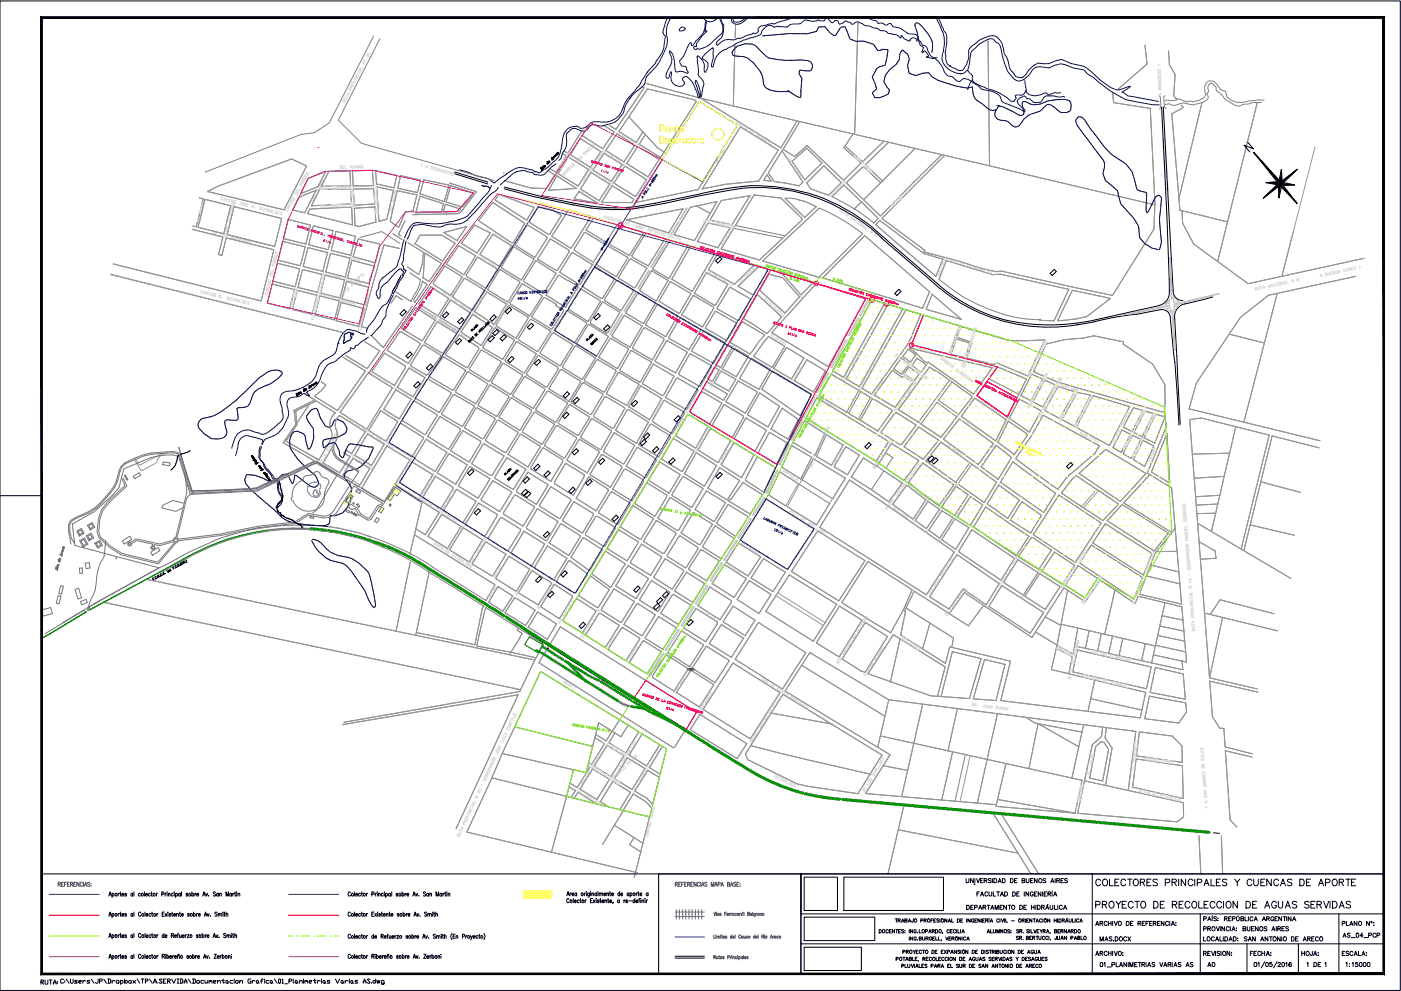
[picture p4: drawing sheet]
<svg xmlns="http://www.w3.org/2000/svg" width="420mm" height="297mm" viewBox="0 0 420 297" stroke-linecap="round" stroke-linejoin="round" font-family="sans-serif">
<!-- layer: digit-manzanas -->
<g fill="none" stroke="#808080" stroke-width=".3">
<path d="M112 10.9l-13.2 25.9-4.5 3-4.1 .5-28.6 11.3M113.9 11.6l-12.4 24.4 6.9 7 39.8 11.1M220.4 13.5l-.5 18.4M220.6 7.6l-.1 3.8M257.3 6.8l-1 33.5M296.3 12.3l.2 14.1M343.4 13.6l.6 5.6-8.7 7.6M350.4 15.2l.3 4.2 1.7 3-.4 6.3 1 1.2M174.5 39.3l-4.2 6.6-1.1-.6M181.4 37.8l2.7 1.8-3.3 5-6.3-4 .8-1.2M188.6 35l8.6 9.3 2 1.3M188.6 35l5.5-8.3 14.2 3.2 .5 .6-9.6 15.1"/>
<path d="M188.6 35l-3 4.4 5.2 3.3 2.1-3.3M192.4 26.1l.8 .2-8.5 12.5-1.8-1.1M193.9 25l15.9 4.4 10.9 2.6 125.7 29.4M209.7 30.4l11.5 7.1-11.8 19.3-18.9 3.9zM210.2 29.5l24 14.9 4.9-8.3M222 38l11.4 7-5.9 9.3-10.1 1-6.8 1.3zM239.9 36.4l-5.1 8.4 3.5 2.1 3.7-3.3 11 10.4 5.2-5.1-5.1-4.6 2.7-4.1M296.5 27.3l.3 22.5M333.7 27.7l.3 3.1 11 1.7 1.4 28.7-.4 7.5-12.4 19.8-33.2-7.2-1.7 .1-4.5-1-6.2-2-10.9-2.9 .3-.4-12.9-9.6 18.8-19M347.6 28.7l.4 .3 .1 3.1-.4 .6M349.4 28.6l-.4 .4 .2 3.1 .5 .5M349.5 30.1l.9-.1a5.9 5.9 0 0 0 3.3-.3l1.5 .7 .5-.1 .4 .2 .4-.2 1.3 .3 2.2-.7a2.71 2.71 0 0 0 1.7-1.7l-.3-.6-.2-1.8 .4-.3 .1-.5a2.06 2.06 0 0 1 3.5 .6 2.4 2.4 0 0 0 2.2 1.7l.2 .3a3 3 0 0 0 2.5 2.8 5.9 5.9 0 0 0 4.7-.2l2.3-.2 2 .1"/>
<path d="M354.2 31.5l.6 .7-3.4 1.9 2.5 28.9 14.1 3.5M360.5 30.8l-6.9 28.7M377.1 30.7l-11.9 47.7M378.3 30.7a7.5 7.5 0 0 0-3.8 .5l-1.8 .1-1 .6a7.6 7.6 0 0 1-5.1-3.3l-1.7-1.4-.2-1.1-1-1-.7-.2a2.04 2.04 0 0 0-.6 2.6l-.5 .7 .5 1-.6 .9-1 .6-3.2 .7-2.6-.6-2.7 .8-1.6-.5-1.3 .3M59.7 59.3l1.3 .3-2.2 8.4-.9-.2M61.5 59.8l7.7 1.9-2.1 8.4-7.7-2zM62.2 57.4l3.1-1.5 22.2-8.2 4.4 2.1-6.7 13.1zM89.6 59.2l5.2-2.2-3.4 6.8-3.6-.9zM92.4 53.5l5.3-2.1-2.3 4.6-5.3 2.1zM95.9 56.8l9.3-.1 .2 4.4-12 .6zM98.6 51.4l6.3-.1 .3 4.5-8.8 .1zM105.7 51.2l6-.1 .3 4.6-6.1 .1z"/>
<path d="M106 56.7l6.1-.1 .3 4.6-6.2 .3zM112.6 51.2l6.4 1.4-.8 3.7-5.3-1.2zM112.9 56l5.1 1.1-2 8.7-2.3 .6zM119.1 57.2l5.9 1.2-1.1 4.9-2.3 .2-2 4.6-2.6-1.7zM120.1 52.6l6 1.4-.9 3.7-5.9-1.2zM125.9 58.8l7.1 2.3-.7 2.5-7.6 .2zM127.1 53.9l7.6 1.6-1.5 4.9-7.3-2.3zM134.8 54.9l8.1 2.6-4.9 6.2-.9 .4-13.3 .3M135.2 55.7l6.8 2.2-3.3 4.2-4.9-1.5zM149.7 58.3l10.5 3.9-2.3 3.8-9.4-6.1zM151.2 51.7l-.2 .2M164.4 51.2l1.9 1.3-2.4 4-4.6-.1-8-2.2"/>
<path d="M167 52.7l5.9 3.8-8.4 .6zM168.7 46l1.1 .7-3 5-1.8-1.1M170.4 47.1l6.1 3.7-3.1 5-6-3.7zM173.6 57.4l5.6 3.5-7-1.3zM174 41.6l6.2 3.9-3.2 4.7-5.9-3.8zM177.2 51.7l5.6 3.5-3.1 5-5.6-3.5zM183.6 55.7l6.5 4.1-.6 .9h-9.1zM183.6 55.7h.1M185 40.1l5 3.2 .2 .5-3.1 4.7-5.4-3.4zM186.6 49.3l-3.3 5.1-5.5-3.4 3.3-5 5.7 3.5M187.2 50l.5-.1 6.1 3.9-3 4.9-.4 .1-6.3-3.9zM191.3 43.9l6.4 3.9-3.3 5.2-6.5-3.9z"/>
<path d="M193.5 40.4l-1.8 2.9 6.4 3.9 1.1-1.6M226.1 58.4l8.1 1 6.3 6.1v.5l-5 4.7-14.9-3.1zM230 52.4l1.3 1.9-2.3-.2zM234.5 45.2l6.3 9.4-1.2 1.1-7.4-1.3-1.8-2.6zM235.5 59.4h1.7l2.3 .5M235.5 59.5l5.8 5.7 3.5-3.2-3.3-1.6-2.1-.5M237.5 48.4l4.4-4 4.6 4.5-5.2 5zM247.1 49.7l5.2 5.1-3.8 3.7-5.4-1.9-1.2-1.8zM249.5 59l3.6-3.5 5.3 5.1M249.5 59l6.8 3.7M264.2 54.8l-5.3-4.9-5.1 4.9 5.2 5.1M265.1 42.3l-6.4 6.2-5.3-4.7"/>
<path d="M266.5 42.7l-7 6.7 5.3 5M274.5 44.4l-15.5 15.5M282.5 46.3l-18.5 18.5-5-4.9M57.7 68.8l9.1 2.3-1.3 5.2 1 .3 1.4-5.3 14.2 3.6-3.8 15.3-44.3-11.1M70.2 62l14.3 3.5-2.1 8.4-14.3-3.6zM83.2 78.9l6.7 1.7-1.4 5.4-6.7-1.7zM84.8 72.4l6.7 1.6-1.4 5.7-6.7-1.7zM86.4 65.8l6.7 1.7-1.4 5.7-6.7-1.7zM92.4 74.2l5.8 1.5-1.4 5.7-5.9-1.5zM92.9 62.7l12.6-.6 .2 5.3-13.5-3.4zM94 67.7l5.9 1.5-1.5 5.7-5.8-1.5zM99.1 75.9l5.9 1.5-1.5 5.6-5.8-1.4z"/>
<path d="M100.8 69.4l5.8 1.5-1.4 5.7-5.9-1.5zM105.5 78l6.9 1.8-1.8 5.2-6.4-1.7zM106.3 62.4l6.1-.4 .3 4.6-5 1.3-1.2-.3zM107.4 71.7l6.5 1.5-1.4 5.6-6.6-1.8zM107.9 71.2l6.6-1.8 5.4 3.5M117.9 70.1l2.6 1.7M119.8 74.5l-4.7-1-6.7 24.4 1.5 .4M121.5 66.2l-2 4 .7 .5M122.3 72.8l4.7 2.8-.3 2.9-1.1 3.8-3.4-2.3M126 70.5h6.5l4 2.4-3.8 5.4-8.2-5.2zM133.1 69.7l6.9-1.8-3 4.2zM133.3 79.8l5.2 3.1 .1 .3-3.6 5.3-5-3.2-.1-.4z"/>
<path d="M137.6 73.6l4.9 3v.3l-3.4 5.5-5.3-3.3zM138.2 62.6l-.8 .7-4.5 .3 .7-2.4 4.6 1.5M142.3 67.5l4.8 2.3-4 6-4.8-2.9zM143.2 77.1l5.9 3.6-3.3 5.7-5.9-3.5-.1-.4zM147.7 60.7l9.7 6.3-3.4 5.8h-.5l-10-6.6zM147.8 70.2l5.6 3.5-3.5 6h-.3l-5.7-3.4zM153.9 74.2l.4-.1 5.9 3.7-3.8 6.1-5.9-3.5-.1-.4zM158 67.6l.4-.1 4.3 2.7 1.2 .8 .2 .4-3.5 5.6-.4 .1-5.7-3.6zM160.7 78.1l6.1 3.8-3.7 6h-.3l-5.8-3.5v-.3zM161.4 62l4.4 .9 2.5 1.8-3.5 5.5-.3 .1-5.7-3.6v-.5zM165.1 71.7l5.5 3.3 .1 .6-3.5 5.5h-.4l-5.6-3.4zM170.5 62.9l6.7 2-5.8 9.4-.3 .1-5.6-3.5z"/>
<path d="M171.4 75.9l.4-.2 5.8 3.7-3.7 5.8-.2 .1-5.8-3.7zM175.2 69.8l.3-.1 5.9 3.6-3.4 5.3-5.7-3.6-.1-.3zM178.1 65.3l7 2.1-3.4 5.2-6-3.7zM178.4 79.9l6 3.7-3.7 5.8h-.5l-5.6-3.6zM182.2 73.7l5.8 3.3 .3 .4-3.5 5.6-6.1-3.8zM186.1 67.6l6.6 2 .3 .3-4.2 6.7-6.2-3.5zM187.9 65.9l17-3.3-4.4 7.2zM188.8 77.8l.4-.2 4.8 2.8-3.5 5.8-.3 .1-4.8-3zM193.7 69.9l5.7 1.7-5 8.1-4.7-2.6-.2-.4zM201 72.1l5.3 1.5-5.7 10-4.9-2.9zM207 62.2l1.9-.5 4.1 2.3-4.7 8.1-6.2-1.8zM207.2 73.8l6.7 2.1 .2 .5-6.5 11-6.1-3.7z"/>
<path d="M209 61.8l6.1-1.4-2.1 3.6M212.4 66.9l6.6 1.3-3.7 6.1-6.2-1.9zM215 76.5l.3-.2 10.9 3.1-5.9 5.8-7.9-4.3zM216.3 60.1l8.6-1.4-5.4 8.7-6.6-1.4zM220 68.4l14.7 3-7.1 6.5-11.3-3.2zM256.2 62.7l2.2-2.2 5 5-1.4 1.4M256.2 62.6l2.7 1.7 3.1 2.5M258.7 70l-6.2-4.2-6.8-3.4-17 15.8 16.9 4.9 13.1-13M259.3 70.6l19.5 16.8-2.1 5-29.9-9.1zM262.6 67.3l1.3-1.2 13.1 9.9 5.8 1.7-2.1 5.1zM354.5 63.1l.2 3.8 3.3 6.2 16.3 11.9 34.8-7.6M387.9 69.3l-3.5 13.5"/>
<path d="M33.1 82.3l69.6 17.3M81.6 85.2l6.7 1.6-1.4 5.8-6.7-1.7zM89.2 87l5.8 1.5-1.4 5.7-5.9-1.4zM90.7 80.8l5.9 1.5-1.4 5.4-5.8-1.5zM95.9 88.7l5.9 1.5-1.5 5.7-5.8-1.4zM97.5 82.5l5.8 1.5-1.3 5.4-5.9-1.5zM102.3 90.7l6.8 1.8-1.4 5.4-6.9-1.7zM104 84.4l6.6 1.7-1.2 5.3-6.8-1.8zM119.9 99.5h.4l5.5 3.3 .2 .4-3.5 5.8-6.4-4zM120.6 89.9l-1.8-1.2-1.5 2.2M121.1 80.5l.9 .7M122.9 81.8l3.2 2.1"/>
<path d="M123.6 91.8l-8.7 12.4-3.4-3.5M124.3 89.3a1.12 1.12 0 0 0 .1 1.4M124.7 92.2l5.8 3.8-3.8 6.1h-.3l-6-3.6zM126.1 83.8a19.5 19.5 0 0 1-2.7 6.2l-.1 .4-4.6-2.9M126.7 84.3l1.4 1-3.7 5.4M126.8 84.3l-.3 .8a11.9 11.9 0 0 1-2.1 4.2M126.9 83.2l1.8 1.2 3.7-5.4-5-3.1-.5 7.6M129.2 86l5.3 3.4-3.2 5.3-5.6-3.6zM131 96.6l.3-.1 5.6 3.4v.3l-4.1 5.8-5.4-3.2v-.3zM135 90l6 3.8-3 4.8-6.1-3.5zM139.1 83.6l.4-.1 6 3.6-3.6 5.7-.3 .1-5.7-3.7-.1-.4zM141.8 94.3l5.9 3.9-3.4 5.4-6.1-4z"/>
<path d="M146 87.5l5.8 3.6-3.5 6-5.8-3.6-.1-.3zM148.3 98.4l.3-.1 5.7 3.8-3.5 5.5-6-3.5zM149.7 81l.4-.2 5.7 3.6 .1 .3-3.6 5.9-6.1-3.7zM152.4 91.7l.3-.1 5.6 3.4 .1 .4-3.7 6-5.7-3.5-.1-.6zM156.5 85.2l.2-.1 5.8 3.5 .1 .3-3.7 5.8-5.8-3.6-.1-.4zM159 95.8l.3-.1 5.6 3.4 .2 .4-3.8 5.9-5.8-3.5-.1-.3zM163 89.2h.4l3.5 2.1-.2 .3 2.3 1.4-3.4 5.6h-.3l-5.7-3.4-.1-.3zM165.6 100l.5-.2 5.6 3.5-3.6 6.3-6-3.6-.1-.3zM167.4 82.7l.3-.2 5.6 3.3 .1 .3-3.8 6-5.9-3.7zM169.8 93.3l.3-.1 5.8 3.5v.4l-3.5 5.5-6-3.5-.1-.3zM174 86.6l6 3.6 .1 .2-3.7 5.9h-.3l-5.5-3.5-.1-.4zM176.6 97.2l5.9 3.7-3.6 5.9-6-3.8 3.6-5.8"/>
<path d="M180.7 90.5l5.1 3.1-3.6 6.1-.3 .2-4.8-3-.1-.5zM184.8 84.2l.5-.1 4.6 2.8-.1 .6-3.5 5.7-5-3.1-.1-.3zM187.2 94.5l5.4 3.2-3.7 6.4-5.1-3.1-.3-.4zM191.3 87.8l5 2.9 .1 .5-3.5 5.8-5.3-3.2zM193 98.4l.5-.1 5.5 3.1 .1 .4-3.4 6.1-5.9-3.4-.1-.3zM195.4 81.1l5 3-3.6 6.1-4.9-3.2zM197 91.4l.3-.1 5.9 3.6-3.6 6.1-5.8-3.5-.2-.3zM201 84.4l6.2 3.6-3.3 5.8-.4 .1-5.8-3.6zM204 95.3l6.2 3.5-3.6 6.1-5.9-3.4-.2-.3zM207.8 88.7l.3-.1 5.9 3.5v.3l-3.3 5.6-6.2-3.7zM211.1 99.1l6.2 3.5 .1 .5-3.4 5.9-6.7-3.8zM211.8 81.9h.3l6.1 3.3-3.6 6.3h-.4l-6-3.6z"/>
<path d="M214.5 93.4l.1-.1 6.1 3.5 .2 .3-2.7 4.7-.5 .1-6.2-3.5zM218.9 86.1l6.3 3.6-3.6 6.2-.3 .2-6.3-3.6zM221.4 85.8l6.1-5.9 2.9 .8-4.4 7.6zM227.1 88.3l7.3 6.7-4.2 4.9h-.4l-6.9-4.4zM230.6 82.2l4.4 1.3 4.8 5.5-4.4 4.8-7.6-6.8zM234.5 81.9l9.3 2.9-3.7 3.5zM244.8 84.9l14.8 4.7-11.2 20.3-17-10.2zM261.5 89.8l3.8 1.2-12.3 22.1-3.3-1.9zM266.3 91.2l4.5 1.4-13 23.3-4-2.3zM271.7 92.9l4.4 1.3-2.9 7.2-1.1 2-10.7 14.7-2.9-1.7zM276.9 94.4l10.8 3.3-3 8.4-11.4-2.8zM279.5 88.2l8.8 7.5-10.6-3z"/>
<path d="M288.2 97.9l14.1 4.1 5 .1 6.1-.2-5.1 10.8-9.3-3.9-1.1 .4-7.9-1.9 1.5-4.6-4.5-1.6zM301.2 94.3a38.5 38.5 0 0 0 10.7 1.5M301.2 94.3l-6.6-2.5a49.3 49.3 0 0 1-13-8.1l2.2-5.6 13.9 4.2 2.3-.1 20.5 4.5-4.4 9.5-4.3-.2 .1-.4M321.6 87l11.4 2.4-7.1 5.5-3 .7-5.7 .5zM383 88l-10 38.5M406.6 82.8l-26.2 5.7-8.4 6.7-13.2 19.6-2.2 7.7 39.3 9.6M92.1 118.4l2.3 1.5-6.2 3.1 .5 4.2-3.8 5.5 22.8 13.2 3.2-5.5-3.4-2.1M102.8 107l6.8 4.2-8.4 11.9-6.9-4.3 2.1-1.7 1.3-1.7-1.3-.9M109.3 102.4l4.6 2.8-3.8 5.3-6.4-3.9M110.4 111.8l7.3 4.5-7.7 12.4-8-5.1zM115.3 105.9l6.2 3.8 .1 .5-3.3 5.4-6.8-4.2zM118.7 116.9l4.6 2.8-3.5 5.9-4.7-2.9z"/>
<path d="M122.6 110.3l4.9 2.9-3.6 5.7-4.8-2.8zM126.7 103.6l.5-.1 5 3v.3l-3.9 5.5-.5 .1-4.5-2.6-.2-.5zM128 113.8l.5-.1 6.7 3.9 .1 .3-3.5 5.7h-.2l-7-4.4zM132.8 107.1l.3-.1 6.3 3.9 .2 .4-3.6 5.7-7.1-3.9-.1-.4zM135.9 118.4l.5-.1 5.8 3.4v.2l-3.5 5.9-6.2-3.5v-.3zM137.5 100.5h.4l5.6 3.6 .1 .6-3.4 5.5-6.4-3.7-.2-.4zM140.2 111.5l.3-.1 5.6 3.5 .2 .3-3.5 5.8-6.1-3.4-.1-.3zM144.3 105h.4l5.5 3.4 .1 .3-3.4 5.5-.3 .1-5.7-3.4-.1-.3zM146.9 115.5l.2-.1 5.4 3.3 .1 .4-3.5 5.6h-.3l-5.3-3.1-.1-.4zM150.7 109l.4-.1 5.5 3.5 .1 .2-3.5 5.6-5.8-3.7zM153.2 119.4l6.1 3.5 .1 .4-3.4 5.6h-.3l-5.9-3.6-.1-.3zM154.8 102.5l.2-.1 5.8 3.8-3.5 5.5h-.4l-5.3-3.4-.1-.3z"/>
<path d="M157.3 112.9h.3l5.7 3.6 .1 .4-3.4 5.4-.3 .1-5.8-3.6-.1-.4zM161.3 106.6l.3-.1 5.6 3.6 .2 .6-3.2 5.2-.5 .1-5.8-3.9zM164 117.4l.5-.2 5.6 3.5 .1 .4-3.4 5.3-.4 .1-5.6-3.4-.1-.4zM168 110.9l.4-.1 5.6 3.4 .2 .4-3.6 5.7-5.8-3.6-.1-.3zM172.4 103.8l.4-.1 5.7 3.6-3.8 6.4h-.2l-5.7-3.5-.1-.4zM174.6 114.9l.5-.1 5.7 3.3-3.5 6.2-5.9-3.5-.2-.4zM179 107.9l.3-.1 5.3 3.1 .1 .5-3.3 6-.4 .1-5.7-3.3-.1-.3zM181.3 119l.4-.1 5.5 3.3 .2 .3-3.4 5.9h-.3l-5.7-3.5v-.2zM183 101.4l5.4 3.1 .1 .3-3.2 5.6h-.3l-5.5-3.3zM185.3 111.9l.4-.2 5.9 3.5-3.5 6.2-.3 .1-5.8-3.4-.1-.3zM189.2 105l6.3 3.6-3.4 5.9h-.4l-5.7-3.3-.1-.4zM192.2 115.7l6 3.6 .1 .4-3.5 6.1-6.2-3.9z"/>
<path d="M196 109.1l6.1 3.7-3.1 5.7-.4 .1-5.9-3.5v-.3zM200 102.1l6 3.3v.4l-3.4 6-6-3.4-.1-.3zM202.9 113.4h.3l6 3.3 .1 .3-3.3 5.7-.3 .1-6-3.6v-.3zM206.8 106.2l.3-.1 6.2 3.5 .1 .4-3.5 5.9-6.2-3.6-.2-.4zM210.4 117.5l.2-.1 5.9 3.4-3.6 6.1-.3 .1-5.6-3.4-.1-.3zM211.9 114.4l6.2 3.7-1.1 1.8-6.3-3.5zM214.2 110.1l1.4 .8-2 3.5-1.4-.8zM216.2 111.4l.2-.1 4.3 2.4-2.1 3.5-4.4-2.4zM218.2 103.3l1.5 .8-3.6 6.1-1.4-.8zM220.3 104.4l4.2 2.4-3.7 6.1-4.2-2.3zM221.4 114.2l5.7 3.4-3.5 6.3-5.9-3.5zM225.4 107.4l5.6 3.3-3.4 6-5.8-3.3z"/>
<path d="M227.8 117.8l6 4-3.5 6.2-6.1-3.7zM229.3 100.5l-1.7 1.9-2.6 3.8-6.1-3.6 3.5-5.9 .4-.2 6.5 4M230.5 100.9l4.8 2.9-3.7 6.3-5.6-3.3zM231.6 111.1l11.6 7 .2 .2-3.4 6.3-11.5-7.9zM235.9 104.1l5.2 3.2-3.7 6.3-5.3-3.2zM241.9 107.9l5.7 3.3-3.6 6.3-5.7-3.4zM245 119.2l21.2 13 .2 .4-3.5 5.4-.3 .2-20.9-12.9zM249.3 112.1l8.3 4.9-3.7 6.6-8.2-5zM258.1 117.4l3 1.8-3.7 6.5-2.9-1.8zM261.6 119.5l6.1 3.5-4.4 6.2-5.4-3.3M261.7 119.5l-3.7 6.5M267.6 111l3 2.2 .5-.5 2.7 2-5.4 7.4-6.2-3.7z"/>
<path d="M270.3 107.3l2.4 1.7-2.4 3.2-2.3-1.7zM272.4 104.7l2.3 1.7-1.7 2.1-2.2-1.7zM272.6 110l3 2.1-1.5 2.1-3-2.2zM272.8 104.3l24.8 5.9-5.6 7.9-13.7-9.6-.3 .5-3.3-3.2zM275 107.4l2.8 2-1.6 2.2-2.7-2.1zM278.8 110l1.6 1.2 .2-.2 4.2 3-9.4 12.6-5.9-3.8zM285.5 114.5l6 4.2v.5l-4 5-6.1-4.2zM286.9 101.6l4 1.3-1.4 4.3-4.3-1zM292.3 119.3l9.5 6.5-3.2 6.4-10.3-7.4zM296 114.4l9 4.8-2.9 5.8-9.1-6.4zM299.2 110l8.6 3.6-2.2 4.6-9-4.7zM305.7 119.6l6.5 3.5-3.5 6.4-6-4.1z"/>
<path d="M309.4 112.1l3.3 1.6-3.5 6.4-3-1.5zM313.3 113.9l3.1 1.5-3.6 6.6-3-1.6zM313.8 103.1l5.5-1.3 5.6-.5 3.2-.6 8.9 1.8-.2 .7 8.9 5.9 3.6 6.2 .1 5.1-.2 3.2-32-9.1-7.2-3.1zM317.3 115.8l5 1.6-4.5 8.1-4.5-2.5zM323.1 117.6l4 .8-4.9 9.4-3.7-2zM327.8 118.6l11 3.3-6.1 11.7-9.9-5.5zM368.6 100.1l10.6 2.7M92.8 121.2l-3.8 5.7M100.6 123.8l-5.7-3.6-6.2 3 .3 4.2-3.2 4.9 9.8 5.6 3.8-6.5 .2-1.3a5.1 5.1 0 0 1 .9-6.3M101.8 124.6a3.7 3.7 0 0 0-.9 4.3M101.8 124.6l7.8 4.8-4.1 6.5-1.8-1-.5 .9 1.8 1-3.1 4.9-5-2.9 4-6.9 .3-1.8-.3-1.2M107.7 138.5l-1.8-1.1-3 5 1.7 1"/>
<path d="M111.8 131.1l3.4 2.1-3.8 6.3-5-3 3.9-6.4 1.6 1.1M114.2 123.1l5.1 3.3-3.5 5.9-5.2-3.2zM116 133.7l6.9 4.2-7.6 12.5-6.8-4.1zM120.1 126.8l6.8 4.3 .1 .3-3.5 5.6-6.9-4.3zM123.5 138.5l6.3 3.8-3.8 6.2-6.2-3.9zM123.8 120.4l.6-.1 6.6 4 .1 .3-3.5 5.6-.2 .1-6.8-4.3zM127.8 131.7l6.2 3.9-3.5 5.8-6-3.8-.1-.3zM132 124.9l5.9 3.5 .2 .6-3.6 5.7-6.2-3.9zM134.5 136.2l.3-.1 5.3 3.2-3.4 5.9-5.6-3.5zM138.8 129.1l5.3 3.1 .1 .5-3.5 5.8-5.6-3.4zM142.7 122.4l.5-.1 5.2 3.1v.4l-3.4 5.7h-.4l-5.2-3.2v-.2zM144.9 133.2l.3-.1 6 3.6-3.6 5.8h-.5l-5.5-3.4-.1-.3z"/>
<path d="M149.1 126.1l.4-.1 5.8 3.6v.3l-3.5 5.6-.4 .2-5.6-3.5-.2-.4zM152 137.2l5.7 3.5-3.7 6.1-5.7-3.5zM156 130.3l.3-.1 5.6 3.5 .1 .3-3.7 6-5.9-3.8zM160.1 123.7l.3-.1 5.7 3.4 .1 .4-3.5 5.7h-.3l-5.6-3.5-.1-.4zM162.7 134.4l.3-.1 5.7 3.5 .1 .5-3.6 6-5.9-3.7-.2-.4zM166.8 127.7l.4-.1 5.8 3.8-3.5 5.8-.5 .1-5.6-3.7-.1-.3zM169.5 139h.4l5.3 3.3v.6l-3.2 5.4-.3 .1-5.3-3.3-.2-.5zM170.6 121.5l.4-.1 5.7 3.6 .1 .2-3.3 5.3h-.3l-5.7-3.5-.1-.4zM173.5 131.9l.4-.2 5.7 3.5 .1 .5-3.6 6.1-6-3.8v-.2zM177.5 125.4l5.8 3.7-3.1 5.6-.2 .1-5.9-3.8zM180.3 136.4l.5-.1 5.6 3.5 .1 .4-3.5 5.9-6-3.7zM184.1 129.9l.2-.1 6 3.7-3.1 5.5-.3 .1-5.8-3.6-.1-.3z"/>
<path d="M188.1 122.9l.4-.1 5.9 3.8-3.6 6.3-6.1-4zM191 134.2l.3-.1 5.4 3.4 .1 .6-3 5-.3 .1-5.7-3.5zM194.9 127.3l.4-.1 .8 .4 4.9 3v.5l-3.5 5.9-6-3.7zM197.7 138.6l6.3 3.7-3.3 5.5-6.2-3.9zM199 120.2l.3-.2 5.8 3.5 .2 .5-3.8 6-5.8-3.6v-.3zM201.9 131.4l6.1 3.8-3.3 6.1h-.3l-6-3.8zM206.2 124.4l.4-.1 5.7 3.6-3.6 6.3-.3 .1-5.6-3.6-.1-.4zM208.8 135.7l6.1 3.9-3.6 6.1-5.9-3.6zM212.8 128.8l.5-.2 5.6 3.3v.6l-3.5 6.1h-.2l-5.9-3.7zM217.1 121.3l5.7 3.3 .2 .4-3.3 6h-.3l-5.5-3.3-.2-.4zM220.1 132.7l6 3.6-3.7 6.9-6.1-3.9zM223.7 125.3l6.1 3.7-3.3 6.1h-.3l-6-3.6z"/>
<path d="M227.1 136.9l5.4 3.3-3.4 7.4-5.4-3.5-.2-.4zM230.8 129.6l5.2 3.1-3 6.5-5.7-3.4zM234.6 122.4l4.8 3.4-3.1 5.8-5.1-3zM246.5 129.4l-5.2-3.3-3.5 6.5 5.6 3.3M247.1 129.9h.3l-3 6.6-.3-.2M247.8 130.3l5.1 3.1-3.6 6.1-4.4-2.7zM253.7 133.9l4 2.5-3.5 5.9-4.1-2.4zM259 137.2l11.6 7.6-4 5.6-5.3-3.6-6-3.8zM265.6 135.8l1.7-2.9 8.2 5.2-4.4 5.9-7.5-5.1 2-3.2 2.2 1.4-2.2 3.2M274.7 127.4l-4.2 5.7-.5 .2-5.7-3.6v-.3l4.1-5.5 .5-.2 5.8 3.8M275.5 128l6 3.9-4.6 5.8-5.8-3.8zM276.7 138.8l9.3 6.6-4.4 6.2-5.2-3.7-3.9-3.3z"/>
<path d="M281 120.6l5.9 4.4-4.7 6.1-6-4zM282.2 132.5l8.6 6.2-4.2 5.9-8.9-6.5zM287.7 125.5l10.2 7.5-4.5 6.3-10.4-7.7zM291.5 139.1l7.4 5.5-3.7 6.1-7.9-5.7zM298.7 133.5l4.7 3.6-4 6.6-5.1-3.8zM302.4 126.2l5.5 3.8 .2 .5-3.8 5.6h-.3l-4.7-3.5zM303.8 138.4l12.8 9.5-3.5 5.7-13-9.1zM312.8 124.6l.2-.1 16.7 9.1-1.3 2.2-8.4 7.2-2.8 3.7-12.6-9.2 4.9-7.1zM336.5 128.9l2.5 1.3-2.7 5.4-2.5-1.5zM339.6 130.5l2.5 1.2-2.8 5.7-2.5-1.4zM339.9 122.2l2.8 .8-3.2 6.4-2.6-1.4zM342.7 132l3.3 1.6-2.7 6.2-3.4-2z"/>
<path d="M343.4 123.2l2.5 .7-3.4 7-2.4-1.2zM346.6 124.1l2.8 .9-3.1 7.8-3.2-1.6zM349.3 123.6l.5 4.3-5.7 13.9 7.3 4.4 3 34.9-12.7-3 4.7-12.2 6-7.5M350 129.9l.8 14.9-5.5-3.3zM368.8 135.8l-11.2 .3M370.6 127.9l-7.3 31.4M395.6 134.2l-14.1-3.5-8.5 34.3M80.1 159.3a67.5 67.5 0 0 0-25.2 8.7l-6.3 3.5M80.1 159.2l7-.5a67.3 67.3 0 0 1 14.3 1.1 64 64 0 0 1 15.5 5.1l6.6 3.3 5.2 3.4M98.3 157.8l3.3 .6 6.5 1.5 3.1 1M118.3 145.1l8.3 5.3-3.6 15.6M126.5 150.3l5.2 3.4-4.1 6.6-2.9-1.8"/>
<path d="M130.6 142.8l5.2 3.2v.7l-3.7 5.8-5.3-3.4zM132.5 154.2l5.8 3.6-4.1 6.7-5.8-3.7zM136.9 146.7l5.8 3.6-3.9 6.4-5.8-3.7zM138.9 158.2l5.7 3.5 .1 .3-4 6.5-5.8-3.8zM140.8 140l.3-.1 5.8 3.6-3.4 5.8-6-3.8zM143.5 150.8l5.6 3.4 .1 .3-3.7 6.1h-.4l-5.5-3.5zM147.7 144.3l.3-.1 5.5 3.3-3.7 5.8-5.4-3.3-.1-.3zM150.1 155.2l.4-.1 5.6 3.5v.4l-3.7 6.1-5.9-3.5v-.4zM154.3 148.5l.4-.1 5.7 3.6-3.5 5.6-5.8-3.4-.1-.5zM157.1 159.2l6.2 3.8-3.9 6.7-5.9-3.7-.1-.5zM158.3 141.5l6.1 3.8-3.5 5.9-5.9-3.7-.1-.4zM161.2 152.5l6.2 3.9-3.4 5.6-.3 .1-5.7-3.6-.1-.4z"/>
<path d="M165.1 146h.3l5.8 3.6v.4l-3.2 5.4-.2 .1-5.9-3.7-.1-.3zM168.1 157.2l.3-.2 5.6 3.6v.3l-3.4 5.6-5.9-3.7zM172 150.5l.2-.1 5.7 3.5 .1 .4-3.3 5.5-5.8-3.6-.1-.3zM176.4 143.1l.3-.1 5.7 3.7 .1 .4-3.7 6-6-3.7zM178.7 154.8h.5l5.2 3.3v.4l-3 5.3-5.8-3.4v-.5zM183.1 147.6l.5-.2 5.3 3.4v.5l-3.5 5.8h-.4l-5.4-3.3-.1-.3zM185.4 159l.4-.1 5.7 3.6-3.4 5.6-5.9-3.6v-.3zM187.2 140.8l.5-.2 5.1 3.2 .2 .6-3.5 5.8-5.8-3.6zM189.7 151.8l.4-.1 5.6 3.6 .2 .3-3.7 6.1h-.2l-5.8-3.6-.1-.5zM193.9 144.9l.3-.1 5.8 3.6-.1 .7-3.4 5.5-.3 .1-5.6-3.6-.2-.5zM196.7 156.2l.4-.1 5.5 3.6 .1 .3-3.5 5.8-.4 .1-5.7-3.6-.1-.2zM201 149.1l6.1 3.8-3.6 6.1h-.4l-5.8-3.7z"/>
<path d="M204.7 142.9l.2-.1 6 3.7-3.4 5.5h-.3l-5.5-3.4-.2-.3zM207.9 153.6l5.8 3.5-3.6 6.1-.4 .1-5.4-3.5zM211.8 147.1l5.8 3.6-3.5 5.7-5.7-3.7zM214.5 157.6l5.7 3.8-3.9 6.1-5.6-3.6zM215.9 140.2l5.9 3.8-3.7 5.8-5.8-3.5zM218.4 151.2l6.1 3.7-3.9 5.9-5.7-3.9zM222.8 144.6l5.9 3.7-3.7 5.8-6.5-3.9 .4-.6 .3 .2zM229.8 149.6l14.4 9-8 12.1-14.2-8.8zM235.7 151.7l-5.2-3.4 3.3-6.9 15 9.5-3.9 6.4-8.8-5.4M240.1 143.6l3.4-6.5-5.8-3.4-.4 .1-2.8 6.1 .1 .3 15.1 9.3 3.8-6.2-9.5-5.7-3.5 6.2M245.2 159.1l14.2 8.9-7.9 12.1-14.1-8.8zM254.1 142.3h.1"/>
<path d="M254.8 143.9l31.4 21.6-8.4 12.8-32-20.2zM265.1 141.1l-3.8 5.7M271.9 145.4l5.7 4.4-3.7 5.8-6.2-4.4zM278.3 150.3l3.4 2.4-3.9 5.7-3.3-2.3zM282.5 153.1l3.3 2.1-3.9 6.1-3.4-2.4zM286.4 155.5l4.2 2.6-4 6.6-4.2-3zM286.7 145.8l-4.3 6.2 3.9 2.5 4-6.2-3.6-2.5M291 148.8l3.7 2.6-3.7 6.1-3.9-2.5zM291.5 158.8l12.8 8.6-4.1 6.5-12.5-8.4-.1-.4zM295.6 152l13 8.8-3.8 5.8-12.8-8.6zM299.5 145.4l6.2 4.5-3.5 5.4-6.1-4.3zM306.5 150.4l5.9 4.1-3.3 5.3-6.1-3.9z"/>
<path d="M317.6 148.4l12.6 8.4-7.7 11.8-12.6-8.3zM321.6 143.6l1.1-1 12.7 8.5-4.6 4.9-12.5-8.2zM323.6 141.9l8-7.2 12.1 7.2-7.7 8.4zM331.5 157l14 8.9-2.6 6.5-15.2-9.7zM336.5 151.2l13.9 8.6-4.2 5.4-14.1-9.1zM344.8 142.3l-7.8 8.4 14.4 8.9M359.2 156.9l27.9 16.5M364.6 153.8l-5.7 .2M365.2 151.1l-6.4 .3M365.8 148.4l-7.2 .5M367.2 142.8l-9.1 .6M374.9 157.3l13.3 3.1"/>
<path d="M378.1 144.4l12 3.2M44 173.7l116.4 24.2-4.5 9.4-52.8 9.2M110.2 160.6l6.7 2.4 6.4 3.1M123 165.9l3.9 2.2 3 2M123.1 168.5l-4.3 20.5M124.2 160.3l24.2 14.9-2.6 4.8M128.7 171.5l16.5 10.3M128.7 171.5l-4 18.9M129.9 170.1l15.9 9.9M145.6 162.5h.2l5.9 3.6-3.8 6.5h-.4l-5.7-3.4-.1-.3zM149.3 175.8l4.5 2.9-3 4.5-4.2-2.7zM152.5 166.9l.3-.1 6.1 3.8-3.8 6.4-.5 .2-5.8-3.7-.1-.3z"/>
<path d="M154.4 179.1l6.1 3.8-2.9 4.6-6.2-3.9zM159.5 171.1l5.7 3.5 .2 .3-3.9 6.4-6.1-3.6zM164.2 163.6l5.9 3.8-4.1 6.4-5.6-3.4v-.4zM166.2 175.2l5.5 3.4v.4l-3.8 6.2-.3 .2-5.5-3.6zM170.5 168.2l.4-.1 5.2 3.8-3.4 5.7-.5 .1-5.1-3.2-.2-.4zM172.7 179.6l.3-.1 5.8 3.6-4.3 6.6-5.5-3.5-.1-.3zM174.8 161.3l.3-.1 5.5 3.5-3.8 6.4-5.5-4.2zM177.1 172.6l5.6 4.2-3.2 5.2-.4 .1-5.4-3.5-.1-.3zM181.6 165.2l5.9 3.8-4.4 7.1-5.4-3.9-.1-.4zM184.1 176.5l6.1 3.8-3.8 6.2h-.3l-5.7-3.5-.1-.3zM188.3 169.6l6.1 3.7v.3l-3.6 5.8-6.1-3.8zM192.4 163.1l5.9 3.7 .1 .4-3.3 5.3-6-3.7v-.3z"/>
<path d="M195.4 174l5.5 3.6-3.6 5.7-5.4-3.3zM199.4 167.5l5.6 3.4 .1 .4-3.5 5.3-5.6-3.5zM201.6 178.3l.4-.1 5.2 3.2-3.7 5.8-5.3-3.4zM203.7 160.7h.3l5.2 3.3 .1 .6-3.5 5.6-5.6-3.3-.1-.5zM205.9 171.5l5.3 3.4v.4l-3.4 5.3-5.4-3.4v-.2zM210.1 164.8h.3l5.3 3.4-3.8 5.9-5.2-3.3-.1-.4zM212.9 176l6.4 4 .1 .4-3.5 5.4-6.6-4.3zM217.3 169.2l6.5 4.3-3.7 5.6-6.5-4.2zM221.4 162.8l6.7 4.1-3.7 5.8-6.4-4.1-.1-.3zM224.7 174.1l6.6 4.1-3.7 5.7-6.5-4.2zM229 167.5l6.5 4-3.7 5.9-6.5-4.2zM236.7 172.3l14.3 8.8-7.1 11.1-14.2-9z"/>
<path d="M260.3 168.3l13.3 8.5-2.7 6.1-3.8 6.8-14.6-9.1zM287 166.2l12.6 8.7-3.8 6.4-7-4.7-4.2 6-5.8-3.7zM300.4 175.5l12.6 8.1-4.1 6.3-12.3-8.1zM305.3 167.8l6 3.8-4.4 6.8-6-3.9zM309.2 161.3l.5-.2 5.6 3.8-3.8 5.8-5.8-3.6-.1-.4zM311.8 171.9l6.1 3.9-4.4 6.9-6.2-4zM316.2 165.5l6.1 3.9-3.7 5.8-6.1-4zM320.2 176.9l-3.2 16.5M323.3 169.5l5.9 3.9-3.9 5.8-5.8-3.8zM327.3 163.4l15.3 9.7-2.6 6.5-16.2-10.8zM334.4 176.9l-3.1 13.2M343.8 172.6l10.1 2.4"/>
<path d="M345.1 169.4l8.4 2M353 165.3h-6.2M359.6 162.4l4.8 2.7 .3 2.2-4.7 .3M372.2 164.6l8.4-34.2-20.3-5.1-3.5 .5 6 77.4M31.1 180.6l125 26.1M145 181.6l-.3 .8-2.3 10.9-17.6-3.7M155.6 188.2l-.5 .8 1.5 .9-3.6 6M161.2 183.4l5.7 3.7-2.8 4.5-5.7-3.6zM161.6 195.8l-1.2 2M162 195.1l1-1.7-.3-.6-16.9-10.7-.5 1.3-2.3 10.3 10.2 1.8 7.5 1.7M162.9 196.5l-1.3 2.2 40.3 25.4h.4l2.9-4.8M163.9 194.9l-.7 1.1"/>
<path d="M164.5 193.8l-.3 .6M165 193.1l3.1-5.2 40.8 25.6-3 5.1M179.6 183.9l.4-.1 5.6 3.6v.2l-4.1 6.5-5.9-3.7zM186.4 188.3l.4-.1 5.1 3.1v.3l-4.1 6.3-.3 .1-5-3.2v-.3zM190.9 181.1l.5-.1 5 3.2-3.8 6.3-5.5-3.3zM192.8 192.2l.4-.1 4.9 3.1 .1 .4-4.1 6.3h-.2l-5.2-3.2zM197.5 184.8l5.2 3.3 .1 .3-3.9 6.1-5.4-3.3zM199.8 196.2l6.7 4.3-4.4 6.7-6.4-4.1v-.4zM204.4 189.1l6.6 4.3-4 6.3h-.4l-6.4-4zM208.7 182.4l6.4 4 .1 .6-3.5 5.3-6.5-4-.1-.3zM211.8 193.7l6.9 4.3-4.2 6.7-6.9-4.4zM216.2 187.4h.3l6.5 3.9-3.7 5.7-6.6-4.1z"/>
<path d="M219.8 198.7l14.1 8.9-8.9 13.9-14.1-8.9zM219.9 181.7l6.5 4.2-2.9 4.7-6.6-4.2zM227.5 186.6l14.2 9.1-7 10.8-14.2-8.9zM240.4 199.4l25 15.3M251.8 181.7l6.8 4.2-6.9 11-6.9-4.2zM259.5 186.6l6.7 4.2-6.7 10.7-1.4-.4-5.5-3.5zM270 191.5l-3 13M271.7 182.2l14.3 9-.5 2.8M278.9 186.8l-2.2 7.7M295 181.4l-4.6 6.2-5.7-3.6M295.3 197.7l6.1 1.5-2.7 10.8-6.8-.5zM310.6 189.4l-1.1 1.7-20.2-13.4-4.6 6.2-10.5-6.7-2.9 5.9 .3 .2-1.5 7.1 13.4 8.5 1.3-5 .7 .1"/>
<path d="M310.6 189.4l8.5-13.2 6.4 4.2 4.4-6.5 10.5 7 1-2.2 13.1 3.2 1.4 16.5-1.4-.3M310.6 189.4l6.4 4M313.5 184.9l4.7 2.6M316.8 194.3l4.8 2.6-1.1 5.1M317 193.5l4.8 2.6 .5-2.5M317 193.4l-1.7 7.3 28.3 6.8-1.6 7.7-41.9-5.2 3-11.8-17.6-4.2M318.2 187.1l28.3 6.5M322.3 193.6l32.5 7.2-.3-2.7M323.1 194.8l22.2 5.1-1.5 6.5-22.1-5zM323.3 188.2l-1 5.4M326.6 189l-1.1 5.3M330.3 189.9l-1.1 5.2"/>
<path d="M333.7 190.7l-1.2 5.2M336.7 191.4l-1.1 5.1M343.5 192.9l-1.1 5.1M345.9 196.3l8.6 1.8M346.5 193.4l9.1 2M347.2 190.5l8.1 1.7M347.9 187.6l7.1 1.6M348.5 184.6l6.3 1.3M349.4 180.7l-4 18M361.2 183.8l22 5.3M366.6 185.1l-3.8 18.1M382.1 184l-16.2-4.2-3 4.4"/>
<path d="M102.7 217.2l52.7-8.9-18.6 40.1M154.3 217.8l23.6 6M183.6 219.1l-1.8 3-3.2-1.9M184.4 219.7l-1.8 2.9 5.1 3.1 3.8-6.4-29.4-18-11.5 24.6M185.9 215.7l-2.3 3.6M188.4 217.4l-2.2 3.4-6.7-4.2-3.7 15-25.2-5.7M207.2 200.9l6.9 4.4-4.3 6.6-6.9-4.3zM209.9 214.2l14.1 8.7-2.9 4.5-14.1-8.7zM231.2 213.7l18.4 3.3M234.8 208.1l29.7 18.2-7.2 11.6-15.2-2.2-3-.7-14.9-7.3-.6-1.7zM266.5 209.7l-23.6-14.1-7.4 11.6 31.5 19.1-7.4 11.6 39.2 3.3M266.5 209.7l-3.3 14.3"/>
<path d="M266.5 209.7l74.2 9.5-2.3 17.7M276.7 211.1l-6.3 27.7M281.2 208.7l2.3-8.8-15.6-9.7-7.6 11.8 18.8 6.6 11.6 .8 3.6-12-8.7-2-3.4 13.4M287.1 212.4l-2.8 12.7M299.1 213.9l-6 26.8M307.7 215l2.7 1.7 14.1 2.7M325 217.2l-3.5 16M327.1 209.5l15.4 3.3M328.3 203.8l-2 9.5M330.7 218l-.3 2.8-2.8 2.5-4.4 20.5 29.8 2.5 2-1.5-.1-4.2-29.7-6.6M331.8 218.1l-.4 3 2.1 3.1-1.9 11.2M341.7 219.4l9.9 1.2 2.9 3 .1 4.9-13.8-1.9z"/>
<path d="M344.7 208.7l10.9 2 .3 2.7-2.4 3.3-10.2-1.3zM346.5 200.1l8.3 1.9 .7 7.6-10.6-2.1zM362.8 203.2l14.3 3.3M377.3 207.5l-14.5-3.3 .8 10.5 2.1 3.5 1.3 .2 .4 5.5 8.2 2.1M147.5 233.2l22.4 5.5M150.6 225.9l-3.2 7.7-7.4 15.8 51.2 12.2M169.9 238.7l24.9 6.2M169.9 238.7l-4.5 16.8M170.7 235.9l1.9 1.2-1.4 2M172 230.7l-2.1 8M172.2 239.3l1.2-1.8 5.8 3.7M176.2 229.6l.7 .4-3.8 6.1-2.1-1.4"/>
<path d="M177.7 230.5l5.1 3.1-3.8 6.1-5.1-3.2zM178.4 221.1l2.9 1.8-3.9 6.3-.9-.6M182.1 223.4l5.1 3.1-3.9 6.3-5.1-3.1zM188.2 227.1l5.2 3.3-3.8 6.3-5.3-3.2zM192.6 220l5.3 3.3-4 6.3-5.2-3.3zM194.3 230.9l3.5 2.2-2.1 8-1.7-1.8-3.6-2.2zM198.7 223.7l1.2 .8-1.9 7.6-3.2-2zM225.2 223.5l16.8 4.2 19.1 4.4M264 220.6l60.5 13.3-2.1 9.8M264.9 229.5l7.3 1.4M285.7 225.4l-3.3 14.4M289.4 226.5l-3 13.7"/>
<path d="M299.2 239.6l23.2 4.1M301.7 228.9l-2.9 12.3M323.6 223.8l-12.3-6.9-2.7 13.5M328.6 223.8l1.6-1.4 .9 .1 1.4 2.1-1.8 9.5-3.9-.9zM340.7 227.5l13.9 2 .2 9.8-15.1-3.3zM375.5 226.9l-8-1.9 1.4 20.8 2.1 2.1M182.6 241.9l-2.6-1.6 3.8-6.1 5.3 3.3-3.3 5.3M184.2 247.3l8.7 5.5M186.9 243l3-5 3.9 2.4 1.7 1.9-.7 2.6M187 242.9l-6.3 10.2M190.2 250.9l-1.4 2.3 3.5 2.2M194.8 244.9l-4.6 18.1"/>
<path d="M269.4 248.7l35.9 7M271 241.8l-8.1 34.7M298.1 244.2l25.6 41M298.8 241.2l-.1 .5 23.7 2M300.6 244.4l24.2 38.9M359.6 250.5l1.8 36M366.3 250.6l.5 14.3"/>
</g>
<g fill="none" stroke="#989898" stroke-width=".3">
<path d="M220.4 13.4l-.5 18.4M220.6 7.5l-.1 3.8M257.3 6.8l-1 33.4M296.3 12.3l.2 14.1M343.4 13.6l.6 5.6-8.7 7.6M350.4 15.2l.3 4.2 1.7 2.9-.4 6.4 1 1.2M174.5 39.2l-4.2 6.7-1.1-.6M181.4 37.7l2.7 1.8-3.3 5.1-6.2-4 .7-1.3M188.6 35l8.6 9.3 2 1.2M188.6 35l5.6-8.3 14.1 3.2 .5 .5-9.6 15.1M188.6 35l-3 4.4 5.2 3.3 2.1-3.3M192.5 26.1l.7 .1-8.5 12.6-1.7-1.1"/>
<path d="M193.9 25a1474.4 1474.4 0 0 0 67.6 16.5l84.9 19.9M209.7 30.4l11.5 7.1-11.8 19.3-18.9 3.9zM210.2 29.4l24 14.9 4.9-8.2M222.1 38l11.3 7-5.9 9.3-10.1 .9-6.8 1.4zM239.9 36.4l-5 8.3 3.4 2.2 3.8-3.3 10.9 10.4 5.2-5.1-5.1-4.6 2.7-4.2M296.5 27.3l.3 22.4M333.7 27.7l.3 3.1 11 1.7 1.4 28.7-.4 7.5-12.4 19.8-33.2-7.2-1.7 .1-4.5-1-6.2-2-10.9-2.9 .3-.4-12.9-9.6 18.8-19M354.2 31.5l.7 .7-3.4 1.9 2.4 28.9 14.1 3.5M360.5 30.8l-6.9 28.7M377.1 30.7l-11.9 47.7M59.7 59.3l1.3 .3-2.1 8.3-1-.2M61.5 59.7l7.7 1.9-2.1 8.4-7.7-1.9z"/>
<path d="M62.2 57.3l3.1-1.5 22.2-8.2 4.4 2.1-6.7 13.2zM89.6 59.1l5.2-2.1-3.4 6.8-3.6-.9zM92.4 53.5l5.3-2.2-2.3 4.6-5.3 2.1zM95.9 56.7l9.3-.1 .2 4.5-12 .6zM98.6 51.3l6.3-.1 .3 4.5-8.8 .1zM105.7 51.2l6-.2 .3 4.6-6.1 .1zM106 56.6l6.1-.1 .3 4.6-6.2 .4zM112.6 51.1l6.4 1.5-.8 3.7-5.3-1.2zM113 56l5 1.1-2 8.6-2.3 .6zM119.1 57.1l6 1.3-1.2 4.8-2.3 .3-2 4.6-2.6-1.7zM120.1 52.6l6 1.4-.9 3.7-5.9-1.3zM125.9 58.8l7.1 2.2-.6 2.5-7.7 .3z"/>
<path d="M127.1 53.9l7.6 1.5-1.5 5-7.3-2.3zM134.8 54.8l8.1 2.6-4.8 6.2-1 .4-13.3 .3M135.2 55.6l6.8 2.3-3.3 4.1-4.9-1.5zM149.7 58.2l10.5 4-2.3 3.8-9.4-6.1zM164.4 51.1l1.9 1.3-2.4 4.1-4.6-.2-8-2.1M167 52.7l5.9 3.8-8.4 .5zM168.7 46l1.1 .7-3 4.9-1.8-1M170.4 47l6.1 3.8-3.1 4.9-6-3.6zM173.6 57.4l5.6 3.5-7-1.3zM174 41.5l6.2 3.9-3.2 4.8-5.9-3.9zM177.2 51.7l5.6 3.4-3.1 5-5.6-3.5zM183.6 55.7l6.5 4-.6 1-9.1-.1z"/>
<path d="M183.6 55.7h.1M185 40.1l5 3.1 .2 .5-3.1 4.8-5.4-3.4zM186.6 49.3l-3.3 5.1-5.5-3.4 3.3-5.1 5.7 3.5M187.2 50l.5-.1 6.1 3.9-3 4.9h-.4l-6.3-3.9zM191.3 43.8l6.4 4-3.3 5.2-6.5-4zM193.5 40.3l-1.8 2.9 6.4 4 1.1-1.7M226.1 58.4l8.1 .9 6.3 6.2v.5l-12.9 11.9-11.3-3.3zM230 52.4l1.3 1.9-2.3-.3zM234.5 45.2l6.3 9.4-1.2 1.1-7.4-1.3-1.8-2.6zM235.5 59.4l5.8 5.7 3.5-3.2-3.3-1.5-2.1-.5M237.5 48.3l4.4-3.9 4.6 4.4-5.2 5.1zM247.1 49.6l5.2 5.1-3.8 3.8-5.4-1.9-1.1-1.8z"/>
<path d="M249.5 59l3.6-3.6 5.3 5.2M264.2 54.8l-5.3-4.9-5.1 4.9 5.2 5M265.1 42.3l-6.4 6.2-5.3-4.7M266.5 42.6l-7 6.7 5.3 5.1M274.5 44.4l-15.5 15.4M282.5 46.2l-18.5 18.6-5-5M394.4 44.1l-10 38.7M57.7 68.7l9.1 2.3-1.3 5.3 1 .2 1.4-5.2 14.2 3.5-3.8 15.4-44.3-11.1M70.2 61.9l14.3 3.6-2.1 8.3-14.3-3.5zM83.2 78.9l6.7 1.6-1.4 5.4-6.7-1.7zM84.8 72.3l6.7 1.7-1.4 5.6-6.7-1.6zM86.4 65.8l6.7 1.6-1.4 5.7-6.7-1.7z"/>
<path d="M92.4 74.2l5.8 1.5-1.4 5.6-5.9-1.5zM92.9 62.6l12.6-.6 .2 5.4-13.5-3.4zM94 67.6l5.9 1.5-1.5 5.7-5.8-1.5zM99.1 75.9l5.9 1.4-1.5 5.7-5.8-1.5zM100.8 69.3l5.8 1.5-1.4 5.7-5.8-1.5zM105.5 78l6.9 1.8-1.8 5.2-6.4-1.7zM106.3 62.4l6.1-.4 .3 4.5-5 1.3-1.2-.3zM107.4 71.6l6.5 1.5-1.4 5.6-6.6-1.8zM117.9 70.1l2.6 1.6M119.8 74.5l-4.7-1.1-6.7 24.5 1.5 .3M121.5 66.2l-2 3.9 .7 .6M122.3 72.8l4.7 2.8-.2 2.9-1.2 3.8-3.4-2.3"/>
<path d="M126 70.5l6.5-.1 4 2.5-3.8 5.3-8.2-5.1zM133.1 69.7l6.9-1.8-3 4.2zM133.3 79.8l5.2 3 .1 .3-3.6 5.4-5-3.3-.1-.4zM137.6 73.6l4.9 3v.3l-3.4 5.4-5.3-3.2zM138.2 62.6l-4.6-1.4-.6 2.3 3.9-.1M142.3 67.5l4.8 2.3-4 6-4.8-3zM143.2 77l5.9 3.6-3.3 5.8-5.9-3.6-.1-.4zM147.7 60.6l9.7 6.3-3.4 5.8-.5 .1-10-6.7zM147.8 70.2l5.7 3.5-3.6 5.9-.3 .1-5.7-3.5zM153.9 74.1l.4-.1 5.9 3.7-3.8 6.1-5.9-3.5-.1-.4zM158 67.6l.4-.1 4.3 2.6 1.2 .8 .2 .4-3.5 5.6-.4 .1-5.7-3.6zM160.7 78l6.1 3.9-3.7 5.9-.3 .1-5.8-3.5v-.3z"/>
<path d="M161.4 62l4.4 .9 2.5 1.7-3.5 5.6-.3 .1-5.7-3.6v-.5zM165.1 71.6l5.5 3.4 .1 .5-3.5 5.5-.4 .1-5.6-3.5zM170.5 62.9l6.7 2-5.8 9.3-.3 .2-5.6-3.6zM171.4 75.8l.4-.1 5.9 3.6-3.8 5.9h-.2l-5.8-3.6zM175.2 69.7l.3-.1 5.9 3.6-3.4 5.4-5.7-3.6-.1-.3zM178.1 65.2l7 2.1-3.4 5.3-6-3.7zM178.4 79.8l6 3.7-3.7 5.9h-.5l-5.6-3.6zM182.2 73.7l5.9 3.3 .2 .4-3.5 5.5-6.1-3.7zM186.1 67.6l6.6 1.9 .3 .4-4.2 6.7-6.2-3.5zM187.9 65.9l17-3.3-4.3 7.2zM188.8 77.8l.4-.2 4.8 2.7-3.5 5.8-.3 .1-4.8-2.9zM193.7 69.8l5.7 1.7-5 8.2-4.7-2.7-.2-.4z"/>
<path d="M201 72l5.3 1.6-5.7 9.9-4.9-2.9zM207 62.1l1.9-.4 4.1 2.3-4.7 8.1-6.2-1.8zM207.2 73.7l6.7 2.2 .2 .5-6.5 10.9-6.1-3.7zM209 61.7l6.1-1.3-2.1 3.6M212.4 66.8l6.6 1.4-3.7 6-6.2-1.8zM215.1 76.4l.2-.1 10.9 3.1-5.9 5.8-7.9-4.4zM216.3 60.1l8.7-1.4-5.5 8.6-6.6-1.3zM245.7 62.4l-17 15.8 16.9 4.9 13.1-13M256.2 62.6l2.2-2.1 5 5-1.4 1.4M259.3 70.6l19.5 16.8-2.1 5-29.9-9.1zM262.6 67.3l1.3-1.2 13.1 9.9 5.8 1.7-2.1 5.1zM354.5 63.1l.2 3.8 3.3 6.2 16.3 11.9 34.8-7.6"/>
<path d="M33.1 82.2l69.6 17.4M81.6 85.1l6.7 1.7-1.4 5.7-6.7-1.7zM89.2 87l5.8 1.5-1.4 5.7-5.9-1.5zM90.7 80.8l5.9 1.4-1.4 5.4-5.8-1.5zM95.9 88.7l5.9 1.5-1.5 5.7-5.8-1.5zM97.5 82.5l5.8 1.4-1.3 5.4-5.9-1.5zM102.3 90.6l6.8 1.8-1.4 5.4-6.9-1.7zM104 84.3l6.6 1.8-1.2 5.3-6.8-1.8zM118.7 87.4l4.6 3M119.9 99.4h.4l5.5 3.3 .2 .5-3.5 5.7-6.4-3.9zM120.6 89.8l-1.8-1.2-1.5 2.2M121.2 80.5l.8 .6"/>
<path d="M122.9 81.8l3.2 2M123.6 91.8l-8.7 12.4-3.4-3.5M124.7 92.1l5.8 3.8-3.8 6.2-6.3-3.7zM126.7 84.3l1.4 .9-3.7 5.5M126.9 83.2l1.8 1.2 3.7-5.5-5-3.1-.5 7.7M129.2 85.9l5.3 3.5-3.2 5.3-5.6-3.7zM131 96.5l.3-.1 5.6 3.5v.3l-4.1 5.7-5.4-3.1v-.4zM135 89.9l6 3.9-3 4.8-6.1-3.5zM139.1 83.5l.4-.1 6 3.7-3.6 5.6-.3 .2-5.7-3.8-.1-.3zM141.8 94.2l5.9 3.9-3.4 5.4-6.1-4zM146 87.5l5.8 3.6-3.5 6-5.8-3.6-.1-.3zM148.3 98.4l.3-.1 5.7 3.8-3.5 5.5-5.9-3.3-.1-.3z"/>
<path d="M149.7 80.9l.4-.1 5.7 3.6 .1 .3-3.6 5.8-6.1-3.7zM152.4 91.7l.3-.1 5.6 3.4 .1 .4-3.7 6-5.7-3.6-.1-.6zM156.5 85.1l.2-.1 5.8 3.5v.3l-3.6 5.9-5.8-3.6-.1-.4zM159 95.7h.3l5.6 3.3 .2 .4-3.8 5.9-5.8-3.5-.1-.2zM163 89.2l.4-.1 3.5 2.1-.2 .4 2.3 1.3-3.4 5.6-.3 .1-5.7-3.4-.1-.3zM165.6 99.9l.5-.1 5.6 3.5-3.7 6.3-5.9-3.7-.1-.3zM167.4 82.6l.3-.1 5.6 3.3 .1 .3-3.8 5.9-5.9-3.6zM169.8 93.2l.3-.1 5.8 3.6v.3l-3.5 5.6-6-3.5-.1-.3zM174 86.5l6 3.6 .1 .3-3.7 5.8h-.3l-5.5-3.5-.1-.3zM176.6 97.1l5.9 3.7-3.6 6-6-3.9 3.6-5.7M180.7 90.4l5.1 3.1-3.6 6.2-.3 .2-4.8-3-.1-.5zM184.8 84.2l.5-.1 4.6 2.8-.1 .5-3.5 5.7-5-3.1-.1-.3z"/>
<path d="M187.2 94.5l5.4 3.2-3.7 6.3-5.1-3-.3-.4zM191.3 87.7l5 3 .1 .5-3.3 5.6-.3 .1-5.2-3.1zM193 98.3l.5-.1 5.5 3.2 .1 .4-3.5 6.1-5.8-3.4-.1-.4zM195.4 81.1l5 2.9-3.6 6.2-4.9-3.2zM197 91.4l.3-.1 5.9 3.6-3.6 6-5.8-3.4-.2-.3zM201 84.4l6.2 3.6-3.3 5.7-.4 .1-5.8-3.6zM204 95.2l6.2 3.6-3.6 6-5.9-3.4-.2-.3zM207.8 88.7l.3-.1 5.9 3.5v.3l-3.3 5.6-6.2-3.7zM211.1 99l6.2 3.6 .1 .5-3.4 5.8-6.7-3.7zM211.8 81.9l.3-.1 6.1 3.4-3.6 6.2-.4 .1-6-3.6zM214.5 93.3l6.2 3.4 .2 .4-2.7 4.7-.5 .1-6.2-3.5zM218.9 86l6.3 3.6-3.6 6.3-.3 .2-6.3-3.6z"/>
<path d="M221.4 85.8l6.1-5.9 2.9 .8-4.4 7.6zM227.1 88.2l7.3 6.8-4.2 4.9h-.4l-4.5-3.1-2.4-1.3zM230.6 82.2l3.8 1 .6 .3 4.8 5.5-4.4 4.8-7.6-6.8zM234.5 81.9l9.3 2.8-3.7 3.6zM244.8 84.9l14.8 4.6-11.2 20.4-17-10.2zM261.5 89.8l3.8 1.1-12.3 22.2-3.3-1.9zM266.3 91.2l4.5 1.4-13 23.3-4-2.3zM271.7 92.8l4.4 1.4-4 9.2-10.7 14.7-2.9-1.8zM276.9 94.4l10.8 3.2-3 8.5-11.4-2.8zM279.5 88.2l8.8 7.5-10.6-3zM281.6 83.7l2.2-5.6 13.9 4.2 2.3-.1 20.5 4.5-4.4 9.5-4.3-.2 .1-.4M288.2 97.9l14.1 4 5 .2 6.1-.2-5.1 10.8-9.3-3.9-1.1 .4-7.9-1.9 1.5-4.6-4.5-1.7z"/>
<path d="M321.6 87l11.4 2.4-7.1 5.5-3 .7-5.7 .5zM383 88l-10 38.5M406.6 82.8l-26.2 5.7-8.4 6.7-13.2 19.6-2.2 7.7 39.3 9.6M92.1 118.3l2.3 1.5-6.2 3.2 .4 4.2-3.7 5.5 23.6 13.6 7.5-12.7 6.9 4.3-7.6 12.4-6.8-4M102.8 107l6.8 4.2-8.4 11.8-6.9-4.3 2.1-1.6 1.3-1.7-1.3-1M109.3 102.4l4.6 2.7-3.8 5.4-6.4-4M110.4 111.7l7.3 4.5-7.7 12.4-8-5zM115.3 105.8l6.2 3.9 .1 .4-3.3 5.4-6.8-4.2zM118.7 116.8l4.6 2.8-3.5 5.9-4.7-2.9zM122.6 110.3l4.9 2.8-3.6 5.8-4.8-2.8zM126.7 103.5l.5-.1 5 3.1v.2l-3.9 5.6-.5 .1-4.5-2.7-.2-.4zM128 113.7h.5l6.7 3.9 .1 .3-3.5 5.6-7.2-4.3z"/>
<path d="M132.8 107h.3l6.3 3.8 .1 .4-3.5 5.7h-.3l-6.8-3.9-.1-.4zM135.9 118.3h.5l5.7 3.3 .1 .3-3.5 5.8-6.2-3.5v-.2zM137.5 100.5l.4-.1 5.6 3.7 .1 .6-3.4 5.5-6.4-3.7-.2-.5zM140.2 111.5l.3-.1 5.6 3.5 .2 .3-3.5 5.8-6.1-3.5-.1-.3zM144.3 105h.4l5.5 3.3 .1 .3-3.4 5.6-.3 .1-5.7-3.4-.1-.4zM146.9 115.4h.2l5.4 3.2 .1 .4-3.5 5.7h-.3l-5.3-3.1-.1-.4zM150.7 109l.4-.1 5.6 3.7-3.5 5.5h-.4l-5.4-3.6zM153.2 119.3h.3l5.8 3.6 .1 .3-3.4 5.6h-.3l-5.9-3.6-.1-.3zM154.8 102.4l.2-.1 5.7 3.6 .1 .3-3.5 5.5h-.4l-5.3-3.4-.1-.4zM157.3 112.9l3.5 2 2.5 1.6 .1 .3-3.4 5.5h-.3l-5.8-3.6-.1-.3zM161.3 106.6l.3-.1 5.6 3.5 .2 .6-3.3 5.3h-.4l-5.9-3.8zM164 117.4l.5-.2 5.6 3.5 .1 .4-3.4 5.3h-.4l-5.6-3.4-.1-.4z"/>
<path d="M168 110.9l.4-.2 5.6 3.5 .1 .3-3.5 5.8-5.8-3.7-.1-.3zM172.4 103.8l.4-.2 5.7 3.6-3.8 6.4-.2 .1-5.7-3.5-.1-.4zM174.6 114.8h.4l5.8 3.3-3.5 6.1h-.3l-5.6-3.5-.2-.3zM178.9 107.8h.4l5.3 3.1 .1 .4-3.3 6.1-.4 .1-5.7-3.3-.1-.3zM181.3 119l.4-.1 5.5 3.2 .2 .3-3.4 5.9-.3 .1-5.7-3.5v-.3zM183 101.3l5.4 3.1 .1 .4-3.2 5.6-5.8-3.4zM185.3 111.8l.4-.2 5.9 3.5-3.5 6.3h-.3l-5.8-3.3-.1-.3zM189.2 105l6.3 3.5-3.4 5.9-.4 .1-5.7-3.4-.1-.4zM192.2 115.6l6 3.7 .1 .3-3.5 6.2-6.2-3.9zM195.9 109.1l6.2 3.7-3.1 5.7h-.4l-6-3.7zM200 102l6 3.4v.3l-3.4 6-6-3.3-.1-.3zM202.9 113.4l.3-.1 6 3.4 .1 .3-3.3 5.6-.3 .1-6-3.5v-.3z"/>
<path d="M206.8 106.2l.3-.1 6.2 3.4 .1 .4-3.5 6-6.2-3.6-.2-.4zM210.4 117.4l6.1 3.4-3.6 6.1h-.3l-5.6-3.3-.1-.3zM211.9 114.4l6.2 3.7-1.1 1.8-6.3-3.5zM214.2 110.1l1.4 .8-2 3.5-1.4-.8zM216.2 111.3l4.4 2.4-2 3.5-4.4-2.5zM218.2 103.2l1.5 .8-3.6 6.1-1.4-.8zM220.3 104.4l4.2 2.4-3.7 6.1-4.2-2.3zM221.4 114.2l5.7 3.4-3.5 6.2-5.9-3.4zM225.3 107.3l5.7 3.4-3.4 6-5.8-3.3zM227.8 117.8l6 4-3.5 6.2-6.1-3.7zM229.3 100.5l-6.5-4-.4 .1-3.5 6 6.1 3.5 1.9-2.7M230.5 100.9l4.8 2.9-3.7 6.3-5.6-3.3z"/>
<path d="M231.6 111.1l11.6 7 .2 .2-3.4 6.3-11.6-8zM235.9 104.1l5.2 3.2-3.8 6.3-5.3-3.2zM241.9 107.8l5.7 3.4-3.6 6.3-5.7-3.4zM245 119.2l21.2 13 .1 .4-3.4 5.4-.3 .2-20.9-12.9zM249.3 112.1l12.4 7.4-3.7 6.5-12.4-7.4zM261.6 119.5l6.1 3.5-4.4 6.2-5.4-3.3M267.6 111l3 2.2 .4-.6 2.8 2.1-5.4 7.4-6.2-3.7zM270.3 107.3l2.4 1.7-2.4 3.2-2.3-1.7zM272.4 104.6l2.3 1.8-1.7 2.1-2.2-1.7zM272.6 109.9l3 2.2-1.5 2.1-3-2.2zM272.8 104.3l24.8 5.9-5.6 7.9-13.7-9.6-.3 .5zM275 107.4l2.7 2-1.5 2.2-2.8-2.1z"/>
<path d="M278.8 110l1.6 1.2 .2-.2 10.9 7.7v.5l-9.3 11.9-12.7-8.3zM286.9 101.5l4 1.4-1.4 4.3-4.3-1zM292.3 119.3l9.5 6.5-3.2 6.4-10.3-7.4zM299.1 110l8.7 3.6-5.7 11.4-9.1-6.4zM305.7 119.6l6.5 3.5-3.5 6.4-6-4.1zM309.4 112.1l3.3 1.6-3.5 6.4-3-1.6zM313.3 113.9l3.1 1.5-3.6 6.6-3-1.6zM313.7 103.1l5.6-1.3 5.6-.5 3.2-.6 8.8 1.8-.1 .6 8.9 6 3.6 6.2 .1 5.1-.3 3.2-31.9-9.1-7.2-3.1zM317.3 115.8l5 1.6-4.5 8-4.5-2.4zM323.1 117.6l3.9 .8-4.8 9.3-3.7-1.9zM327.8 118.6l11 3.3-6.1 11.6-10-5.4zM368.6 100.1l10.6 2.7"/>
<path d="M92.8 121.2l-3.8 5.7M99.3 129.1a4.6 4.6 0 0 1 1.2-5.4l-5.6-3.5-6.2 2.9 .3 4.2-3.2 4.9 9.8 5.6 3.8-6.4M101.7 124.5a4 4 0 0 0-.7 4.9v1.9l-.5 1.2M101.8 124.5l7.8 4.9-4.1 6.5-1.8-1-.6 .9 1.8 1-3 4.9-5-2.9 3.7-6.4M107.5 138.2l3.4 2.2-3 4.9-5-3 3-4.9 1.8 1.1M111.8 131l3.4 2.1-3.8 6.3-5-2.9 3.9-6.5 1.6 1.1M114.2 123.1l5.1 3.3-3.6 5.8-5.1-3.2zM120.1 126.8l6.8 4.2 .1 .3-3.5 5.6-6.9-4.3zM123.5 138.4l6.3 3.8-3.8 6.3-6.2-3.9zM123.8 120.3l.6-.1 6.6 4 .1 .3-3.5 5.7h-.3l-6.7-4.3zM127.8 131.6l6.2 3.9-3.5 5.8-6-3.7-.1-.4zM132 124.8l5.9 3.6 .2 .5-3.6 5.8-6.2-3.9z"/>
<path d="M134.5 136.1l.3-.1 5.3 3.3-3.4 5.8-5.6-3.4zM138.8 129l5.3 3.2 .1 .4-3.6 5.9-5.5-3.4zM140.8 140l.3-.1 5.8 3.6-3.4 5.7-6-3.7zM142.7 122.3l.5-.1 5.2 3.1v.5l-3.4 5.6-.4 .1-5.2-3.2v-.3zM144.8 133.2l.4-.2 6 3.6-3.7 5.9h-.4l-5.5-3.4-.1-.3zM149.1 126.1l.4-.2 5.8 3.6v.3l-3.5 5.7-.4 .1-5.6-3.4-.2-.4zM152 137.1l5.7 3.5-3.8 6.1-5.6-3.5zM156 130.2h.3l5.6 3.4 .1 .4-3.7 5.9-6-3.7zM160.1 123.6l.3-.1 5.7 3.5 .1 .3-3.5 5.7-.3 .1-5.6-3.5-.2-.5zM162.7 134.3l.3-.1 5.7 3.6 .1 .5-3.6 6-5.9-3.8-.2-.3zM166.8 127.6h.4l5.8 3.7-3.5 5.8-.5 .1-5.6-3.6-.1-.3zM169.5 139h.3l5.4 3.3v.5l-3.2 5.5h-.3l-5.3-3.3-.2-.4z"/>
<path d="M170.6 121.5l.4-.2 5.7 3.6 .1 .3-3.3 5.2-.3 .1-5.7-3.6-.1-.3zM173.5 131.9l.4-.2 5.7 3.5v.5l-3.5 6-6-3.7v-.3zM177.4 125.4l5.9 3.7-3.1 5.6h-.2l-5.9-3.7zM180.3 136.3h.5l5.6 3.4 .1 .5-3.5 5.8-6-3.7zM184.1 129.8l.2-.1 6 3.8-3.1 5.5h-.3l-5.8-3.5-.1-.4zM188 122.8l.4-.1 6 3.9-3.6 6.3-6.1-4.1zM191 134.2l.3-.1 5.4 3.4 .1 .6-3 4.9-.3 .2-5.7-3.5zM194.9 127.3l.4-.2 5.7 3.5v.4l-3.5 5.9-6-3.6zM197.7 138.5h.3l6 3.7-3.3 5.5-6.2-3.9zM199 120.2l.3-.2 5.8 3.5 .2 .4-3.8 6.1-5.8-3.6-.1-.3zM201.9 131.4l6.1 3.8-3.4 6-.2 .1-6-3.9zM206.2 124.4l.4-.1 5.6 3.4 .1 .2-3.6 6.3-5.9-3.5-.2-.4z"/>
<path d="M208.8 135.7l6.1 3.8-3.6 6.1-5.9-3.6zM212.8 128.8l.5-.3 5.6 3.4v.6l-3.5 6-.2 .1-5.9-3.7zM217.1 121.2l5.7 3.4 .2 .4-3.3 5.9-.3 .1-5.6-3.3-.1-.4zM220 132.7l6.1 3.6-3.7 6.9-6.1-3.9zM223.7 125.3l6.1 3.7-3.3 6-.4 .1-5.9-3.7zM227.1 136.9l5.4 3.2-3.4 7.5-5.4-3.6-.2-.3zM230.8 129.6l5.2 3.1-3 6.4-5.7-3.4zM234.6 122.4l4.8 3.3-3.1 5.9-5.1-3zM237.3 133.7l.3-.1 5.9 3.5-3.4 6.4-5.7-3.6zM243.3 135.9l-5.5-3.4 3.5-6.4 6.1 3.8-3 6.6-.3-.2M243.9 137.5l9.6 5.8-8.6 14-8.8-5.4zM247.1 129.8h.1"/>
<path d="M247.8 130.2l5.1 3.2-3.6 6-4.4-2.6zM253.7 133.9l4 2.5-3.5 5.9-4.1-2.4zM265.6 135.8l1.7-2.9 8.2 5.1-4.4 6-5.5-3.7M267.8 137.1l-2.2-1.4-2.6 4.2-4-2.7-3.7 5.7 6 3.9 5.2 3.6 4.1-5.6-5.6-3.7M268.4 123.8l.5-.1 5.8 3.8-4.2 5.6-.5 .2-5.7-3.6v-.3zM275.5 128l6 3.9-4.6 5.8-5.8-3.8zM276.7 138.8l9.3 6.6-4.4 6.2-5.2-3.8-3.9-3.2zM282.2 132.5l16.7 12-3.7 6.1-17.5-12.5zM287.7 125.5l10.2 7.5-4.5 6.3-10.5-7.7zM298.7 133.5l4.7 3.6-4.1 6.6-5-3.8zM302.4 126.2l5.5 3.8 .2 .5-3.8 5.6h-.3l-4.7-3.6zM303.7 138.4l12.9 9.5-3.6 5.7-12.9-9.1z"/>
<path d="M312.7 124.6l.3-.1 16.7 9.1-1.3 2.2-8.4 7.2-2.8 3.7-12.6-9.3 4.9-7zM336.5 128.9l2.5 1.3-2.7 5.4-2.5-1.5zM339.6 130.5l2.5 1.2-2.8 5.7-2.5-1.4zM339.9 122.2l2.8 .8-3.2 6.4-2.6-1.4zM342.7 132l3.3 1.6-2.8 6.2-3.3-2zM343.4 123.2l2.5 .7-3.4 7-2.4-1.2zM346.6 124.1l2.8 .9-3.1 7.8-3.2-1.6zM349.3 123.6l.5 4.3-5.7 13.9 7.3 4.4 2.9 34.9-12.6-3 4.7-12.2 6-7.5M350 129.9l.8 14.9-5.5-3.3zM368.8 135.8l-11.2 .3M370.6 127.9l-7.3 31.4M395.6 134.2l-14.1-3.5-8.5 34.3"/>
<path d="M98.3 157.8l3.3 .5 6.5 1.5 3.1 1.1M118.3 145l8.3 5.3-3.7 15.6M126.5 150.3l5.2 3.3-4.1 6.7-2.9-1.9M130.6 142.7l5.2 3.3v.6l-3.7 5.8-5.3-3.4zM132.5 154.1l5.8 3.7-4.1 6.6-5.8-3.7zM136.9 146.6l5.8 3.6-3.9 6.5-5.8-3.7zM138.9 158.1l5.7 3.6 .1 .2-4 6.5-5.8-3.7zM143.5 150.7l5.6 3.5 .1 .3-3.7 6.1h-.4l-5.5-3.6zM147.7 144.2l.3-.1 5.5 3.4-3.8 5.8-5.3-3.4-.1-.2zM150.1 155.2l.3-.1 5.6 3.5 .1 .4-3.7 6-.3 .1-5.6-3.6-.1-.4zM154.3 148.4h.3l5.8 3.5-3.5 5.7-5.8-3.5-.1-.4zM157.1 159.2l6.1 3.8-3.8 6.7-5.9-3.8-.1-.4z"/>
<path d="M158.3 141.5l6.1 3.8-3.6 5.9-5.8-3.7-.1-.5zM161.2 152.4l6.2 3.9-3.4 5.7h-.3l-5.8-3.6v-.4zM165.1 146h.3l5.8 3.6v.3l-3.4 5.5-5.9-3.6-.1-.4zM168 157.1l.4-.1 5.5 3.5 .1 .3-3.4 5.7-5.9-3.8zM172 150.5l.2-.1 5.7 3.5 .1 .4-3.3 5.5-5.8-3.6-.1-.3zM176.4 143l.3-.1 5.7 3.7v.5l-3.6 6-6-3.8zM178.7 154.8l.5-.1 5.2 3.4v.4l-3 5.2-5.8-3.3v-.5zM183.1 147.6l.5-.2 5.2 3.3v.5l-3.4 5.8-.5 .1-5.3-3.3-.1-.4zM185.4 158.9h.4l5.7 3.6-3.5 5.6-5.8-3.6v-.3zM187.2 140.7l.5-.1 5.1 3.1 .2 .7-3.5 5.7-5.8-3.5zM189.7 151.8l.3-.1 5.7 3.6 .2 .3-3.7 6-.3 .1-5.7-3.7-.1-.4zM193.9 144.8h.2l5.8 3.6v.6l-3.4 5.6h-.3l-5.6-3.6-.2-.4z"/>
<path d="M196.7 156.2l.3-.1 5.6 3.5 .1 .4-3.5 5.8-.4 .1-5.8-3.6zM201 149.1l6.1 3.8-3.6 6-.4 .1-5.8-3.7zM204.7 142.9l.2-.1 6 3.6-3.4 5.6-5.9-3.4-.1-.4zM207.9 153.6l5.8 3.5-3.6 6.1h-.5l-5.3-3.5zM211.8 147.1l5.8 3.6-3.5 5.6-5.7-3.6zM214.5 157.6l5.7 3.8-3.9 6.1-5.6-3.6zM215.8 140.2l6 3.8-3.7 5.8-5.8-3.5zM218.4 151.2l6.1 3.7-3.9 5.9-5.7-4zM222.8 144.6l5.9 3.7-3.7 5.8-6.5-3.9 .4-.6 .3 .2zM229.7 149.5l14.5 9-8 12.2-14.2-8.8zM233.8 141.4l5.6 3.5-3.7 6.7-5.2-3.3zM245.2 159.1l14.2 8.9-7.9 12.1-14.2-8.8z"/>
<path d="M254.8 143.8l31.4 21.7-8.4 12.8-32-20.3zM271.9 145.4l5.7 4.4-3.7 5.8-6.2-4.4zM278.3 150.2l3.4 2.4-3.9 5.8-3.3-2.4zM282.4 153.1l3.4 2-4 6.2-3.3-2.4zM286.4 155.5l4.2 2.6-4 6.6-4.2-3zM286.7 145.8l3.6 2.5-4 6.2-4-2.5zM291 148.8l3.7 2.6-3.7 6.1-3.9-2.5zM291.5 158.8l12.7 8.6-4 6.5-12.6-8.4v-.4zM295.6 152l13 8.7-3.9 5.9-12.7-8.7zM299.5 145.4l6.2 4.5-3.5 5.4-6.1-4.3zM306.5 150.4l5.9 4.1-3.3 5.3-6.1-3.9zM317.5 148.4l12.7 8.4-7.7 11.8-12.6-8.3z"/>
<path d="M321.5 143.6l1.2-1 6.2 4.1-4.5 5.2-6.1-4.1zM323.6 141.9l8-7.2 12.1 7.2-7.7 8.4zM329.5 147l5.9 4.1-4.6 4.9-5.8-3.8zM331.4 157l14 8.9-2.5 6.5-15.2-9.7zM336.5 151.2l13.9 8.6-4.3 5.4-14.1-9.1zM344.8 142.3l-7.8 8.4 14.4 8.9M359.2 156.9l27.9 16.5M364.6 153.8l-5.7 .2M365.2 151.1l-6.5 .3M365.8 148.4l-7.2 .5M367.2 142.8l-9.1 .5M374.9 157.3l13.3 3.1"/>
<path d="M378.1 144.4l12 3.2M43.9 173.6l116.5 24.2-4.6 9.4-52.7 9.3M123 168.5l-4.2 20.5M124.2 160.2l24.1 15 .1 .2-2.7 4.5M128.7 171.4l-4 18.9M145.6 162.5h.2l5.9 3.6-3.9 6.4-.3 .1-5.7-3.5-.2-.2zM149.3 175.8l4.5 2.8-3 4.6-4.2-2.7zM152.5 166.9l.3-.1 6 3.8-3.8 6.4-.4 .2-5.8-3.7-.1-.3zM154.4 179.1l6.1 3.8-2.9 4.6-6.2-3.9zM159.5 171l5.7 3.5 .2 .4-4 6.4-6-3.6zM164.2 163.6l5.8 3.7-4 6.5-5.6-3.5v-.4zM166.2 175.1l5.4 3.5 .1 .3-3.8 6.3-.3 .1-5.5-3.5z"/>
<path d="M170.5 168.1l.4-.1 5.2 3.9-3.4 5.7-.5 .1-5.2-3.3-.1-.4zM172.7 179.6l.3-.2 5.8 3.7-4.3 6.5-5.5-3.4-.1-.3zM174.8 161.3l.2-.1 5.6 3.5-3.8 6.4-5.5-4zM177 172.6l5.7 4.1-3.2 5.3-.4 .1-5.4-3.5-.2-.3zM181.5 165.2l6 3.8-4.4 7.1-5.4-4-.2-.3zM184.1 176.5l6.1 3.8-3.8 6.2h-.3l-5.7-3.6-.1-.3zM188.3 169.5l6 3.8 .1 .3-3.6 5.8-6.1-3.8zM192.4 163.1l5.9 3.6 .1 .4-3.3 5.4-6-3.7v-.4zM195.4 174l5.4 3.6-3.6 5.7-5.3-3.4v-.3zM199.4 167.5l5.5 3.4 .1 .3-3.4 5.4-5.6-3.6zM201.6 178.3l.4-.2 5.2 3.3-3.7 5.8-5.3-3.4zM203.6 160.7l.4-.1 5.2 3.4 .1 .5-3.7 5.7-5.4-3.4-.1-.4z"/>
<path d="M205.9 171.5l5.3 3.3v.4l-3.4 5.3-5.4-3.3v-.3zM210.1 164.8l.3-.1 5.3 3.4-3.8 6-5.2-3.3-.2-.4zM212.9 176l6.4 4 .1 .3-3.5 5.5-6.6-4.3zM217.3 169.2l6.5 4.2-3.7 5.7-6.5-4.2zM221.4 162.8l6.7 4.1-3.8 5.7-6.4-4-.1-.3zM224.7 174l6.5 4.2-3.6 5.7-6.5-4.2zM229 167.5l6.5 4-3.7 5.8-6.6-4.1zM232.7 178.5l14.1 8.9-2.9 4.8-14.2-9zM233.2 177.7l14.2 8.9 3.5-5.5-14.2-8.8-3.5 5.4M260.3 168.3l13.3 8.5-2.7 6-3.8 6.8-14.6-9zM287 166.2l12.6 8.7-3.8 6.4-7-4.8-4.2 6.1-5.8-3.8zM300.4 175.5l12.6 8.1-4.1 6.2-12.4-8z"/>
<path d="M305.3 167.7l6 3.9-4.4 6.8-6-3.9zM309.2 161.3l.5-.2 5.6 3.8-3.8 5.8-5.8-3.6-.1-.4zM311.8 171.9l6.1 3.9-4.5 6.9-6.1-4zM316.2 165.5l6.1 3.9-3.7 5.8-6.2-4zM320.2 176.9l-3.2 16.4M323.3 169.5l5.8 3.9-3.8 5.8-5.8-3.8zM327.3 163.4l15.3 9.7-2.6 6.5-16.2-10.8zM334.3 176.9l-3 13.2M343.8 172.6l10 2.4M345.1 169.4l8.4 2M353 165.3h-6.2M359.6 162.4l4.8 2.7 .3 2.2-4.7 .3"/>
<path d="M372.2 164.6l8.4-34.2-20.3-5.1-3.5 .5 5.9 77.4M31 180.5l125.1 26.2M145 181.6l-.4 .7-2.2 10.9-17.6-3.6M155.5 188.2l-.4 .7 1.5 1-3.6 6M161.2 183.4l5.7 3.6-2.8 4.6-5.7-3.7zM161.5 195.7l-1.1 2M161.9 195.1l1.1-1.7-.3-.6-17-10.7-2.8 11.5 10.3 1.9 7.5 1.6M162.9 196.4l-1.3 2.2 40.2 25.5h.4l3-4.9M163.8 194.9l-.6 1M164.5 193.8l-.3 .5M165 193l3.1-5.1 40.7 25.6-3 5.1M179.6 183.9l.4-.1 5.5 3.5 .1 .3-4.1 6.5-5.9-3.7z"/>
<path d="M186.4 188.3l.4-.2 5.1 3.2-4.1 6.5-.3 .1-5-3.1v-.3zM190.9 181h.4l5.1 3.1v.3l-3.8 6.1-5.5-3.4zM192.8 192.1h.3l5 3.1 .1 .3-4.1 6.4h-.2l-5.2-3.3zM197.5 184.8l5.2 3.2v.4l-3.8 6.1-5.3-3.1-.1-.3zM199.8 196.2l6.6 4.2-4.3 6.8-6.4-4.1-.1-.5zM204.4 189.1l6.5 4.1-3.9 6.4-.4 .1-6.4-4.1zM208.7 182.4l6.4 4v.5l-3.5 5.4-6.4-4-.1-.3zM211.8 193.7l6.9 4.3-4.3 6.6-6.8-4.4zM216.2 187.4l.3-.1 6.5 4-3.7 5.7-6.6-4.1zM219.8 198.7l14.1 8.9-8.9 13.8-14.2-8.8zM219.8 181.7l6.6 4.2-2.9 4.6-6.7-4.2zM227.5 186.5l14.1 9.1-6.9 10.9-14.2-8.9z"/>
<path d="M240.4 199.4l25 15.3M251.8 181.6l6.7 4.3-6.9 11-6.8-4.2zM259.5 186.5l6.6 4.3-6.6 10.7-1.4-.4-5.5-3.6zM269.9 191.5l-2.9 13M271.7 182.2l14.3 9-.6 2.8M278.9 186.8l-2.3 7.7M284.7 183.9l4.5-6.3 20.3 13.5 1-1.7M295 181.4l-4.6 6.2-16.2-10.4-2.9 5.9 .2 .2-1.4 7 13.4 8.5 1.3-4.9 .6 .1M295.2 197.6l6.2 1.5-2.7 10.9-6.9-.5zM310.5 189.4l8.5-13.2 6.5 4.2 4.4-6.6 10.5 7.1 1-2.2 13 3.2 1.4 16.5-1.3-.3M310.5 189.4l6.5 3.9M313.4 184.9l4.7 2.5"/>
<path d="M316.8 194.3l4.8 2.6-1.1 5.1M317 193.3l-1.7 7.4 28.3 6.8-1.7 7.7-41.8-5.2 2.9-11.8-17.6-4.2M317 193.4l4.8 2.6 .4-2.4M318.2 187.1l28.3 6.5M322.2 193.6l32.5 7.1-.2-2.6M323.1 194.8l22.1 5.1-1.4 6.5-22.1-5zM323.2 188.2l-1 5.4M326.6 189l-1.1 5.3M330.3 189.9l-1.1 5.2M333.6 190.7l-1.1 5.2M336.7 191.4l-1.1 5.1M343.5 192.9l-1.2 5.1"/>
<path d="M345.9 196.3l8.6 1.8M346.5 193.4l9.1 2M347.2 190.5l8.1 1.7M347.8 187.6l7.2 1.6M348.5 184.6l6.3 1.3M349.4 180.7l-4 18M361.2 183.8l21.9 5.3M366.6 185.1l-3.9 18.1M382.1 184l-16.2-4.2-3 4.4M102.7 217.2l52.7-9-18.7 40.2M154.3 217.8l23.5 5.9M183.6 219.1l-1.8 3-3.2-2"/>
<path d="M185.8 215.7l-2.2 3.5M188.4 217.3l3.1 1.9v.3l-3.9 6.2-5-3.1 1.8-2.9M188.4 217.3l-2.2 3.5-6.7-4.2-3.8 14.9-25.1-5.7M188.4 217.3l-26.3-16.1-11.5 24.6M192.6 220l5.2 3.2-3.9 6.4-5.3-3.3zM207.2 200.9l6.9 4.3-4.3 6.7-6.9-4.4zM209.9 214.1l14 8.8-2.8 4.5-14.1-8.7zM231.2 213.7l18.4 3.3M234.8 208.1l29.7 18.2-7.2 11.6-15.2-2.2-3-.8-14.9-7.2-.6-1.8zM266.5 209.7l-23.6-14.1-7.5 11.5 31.5 19.1-7.4 11.7 39.3 3.3M266.5 209.7l-3.3 14.3M266.5 209.7l74.1 9.5-2.3 17.7"/>
<path d="M276.7 211l-6.3 27.8M281.2 208.7l2.2-8.8-15.5-9.7-7.6 11.7 18.8 6.7 11.6 .8 3.5-12-8.6-2.1-3.4 13.5M287.1 212.4l-2.8 12.6M299.1 213.9l-6 26.8M307.7 215l2.7 1.7 14.1 2.7M325 217.2l-3.6 16M327.1 209.4l15.3 3.4M328.3 203.8l-2 9.4M330.7 218l-.4 2.8-2.8 2.5-4.3 20.5 29.8 2.5 2-1.5-.2-4.2-29.6-6.6M331.8 218.1l-.4 3 2.1 3.1-2 11.2M341.7 219.4l9.8 1.2 3 3v4.9l-13.7-1.9zM344.7 208.6l10.9 2.1 .2 2.7-2.3 3.3-10.2-1.3z"/>
<path d="M346.5 200.1l8.3 1.9 .7 7.6-10.6-2.1zM362.7 203.2l14.3 3.3M377.2 207.5l-14.4-3.3 .8 10.5 2.1 3.5 1.3 .2 .4 5.5 8.2 2.1M147.5 233.1l22.4 5.6M150.6 225.8l-3.3 7.7-7.3 15.9 51.2 12.2M169.9 238.7l24.9 6.1M169.9 238.7l-4.5 16.7M170.6 235.8l1.9 1.2-1.3 2M172 230.6l-2.1 8.1M172.2 239.3l1.2-1.9 5.8 3.7M176.1 229.6l.8 .4-3.8 6-2.2-1.3M177.7 230.4l5.1 3.1-3.8 6.1-5.1-3.1z"/>
<path d="M178.3 221.1l3 1.8-4 6.3-.9-.6M182.1 223.4l5 3.1-3.9 6.2-5-3.1zM188.1 227.1l5.3 3.3-3.9 6.2-5.2-3.2zM194.2 230.9l3.5 2.1-2 8.1-1.7-1.8-3.6-2.2zM198.6 223.7l1.3 .8-1.9 7.5-3.3-2zM225.2 223.5l16.8 4.2 19 4.4M264 220.6l60.5 13.3-2.1 9.8M264.8 229.5l7.4 1.4M285.7 225.3l-3.3 14.5M291 226.5l-3.1 13.8M299.1 239.6l23.3 4.1M301.7 228.8l-2.9 12.4"/>
<path d="M323.5 223.8l-12.2-6.9-2.7 13.5M328.6 223.8l1.5-1.4 1 .1 1.3 2.1-1.7 9.5-3.9-.9zM340.7 227.5l13.9 2 .2 9.8-15.1-3.3zM375.5 226.9l-8-1.9 1.4 20.8 2 2.1M182.5 241.8l-2.5-1.5 3.8-6.1 5.3 3.3-3.3 5.2M184.1 247.3l8.8 5.5M186.8 242.9l3.1-5 3.9 2.4 1.7 1.9-.7 2.6M187 242.9l-6.3 10.2M190.2 250.9l-1.4 2.3 3.5 2.2M194.8 244.8l-4.6 18.2M269.4 248.7l35.9 7M271 241.8l-8.1 34.7"/>
<path d="M298.1 244.2l25.6 41M298.8 241.2l-.1 .5 23.7 2M300.5 244.4l24.3 38.9M359.5 250.5l1.8 36M366.3 250.6l.4 14.3"/>
</g>
<g fill="none" stroke="#dbdbdb" stroke-width=".3">
<path d="M108.8 18.5l.8 .3-1 .2 .7 .3M109.1 17.9l.2 .1-.1 .2zM109.5 18.1l-.1 .2M110.2 16.7v-.2h-.3l-.1 .4M110.2 16.7l.4 .1-.3 .3M110.2 16.1v-.2l.7 .3M111 16.1l-.2 .3M347.2 19.7l.4-.4 .4 .4M103.1 30.5l.2-.4-.2-.2-.4 .4 .7 .4M103.3 29.1l.7 .5-.3 .3-.6-.3M103.6 28.6l.7 .4M103.7 30.2l-.6 .2"/>
<path d="M103.7 28.4l-.2 .5M104.6 28l-.3 .4M104.8 28.1l-.8-.2 .5 .7M104.9 27l.2-.4-.2-.2-.3 .3 .7 .4M105.3 26.2l.2-.3-.2-.3-.4 .5 .7 .3M105.5 24.9l.8 .3-.3 .5-.7-.4zM105.9 25.9l-.6 .2M105.9 24.2l.6 .6-.8-.2M106.2 23.7l.6 .3M106.2 23.6l-.1 .2M106.6 22.7l.8 .4-1 .1 .7 .4M106.9 23.9l-.1 .3"/>
<path d="M107.1 22.1h-.2v.4l.6 .3 .1-.5M107.3 21.5l.6 .4M107.3 21.4l-.1 .3M108 21.8l-.1 .2M108.2 20.9l-.2 .4M108.5 21l-.9-.1 .6 .5M108.8 20.3l-.2 .4-.7-.3M185.8 39.9l-.4-.4 .2-.1 .3 .3-.2 .3h-.5M221 36.6l.4 .2 .2-.2-.4-.4-.4 .7M221.9 36.6l.4 .3-.4 .7-.4-.3zM223 37.5l-.3-.3h-.2l.2 .8-.5-.3M223.3 37.5l.4 .3"/>
<path d="M223.5 38.6l.7-.5-.3 .8M223.5 37.7l-.4 .6M223.6 38.4l.5 .3M225.3 38.8l.3 .4-.3 .5-.5-.2M225.4 38.9l-.4 .7M225.7 39.6l.2 .1M226.4 39.5l-.5-.3-.4 .7 .5 .3M347.3 20.8h.7l.1 .5h-.8zM347.3 22.4v.5h.8v-.5M347.7 22.6v.3M347.8 25.3v-.4l-.3-.1-.1 .5h.8M347.8 26.5l-.2-.1-.2 .5"/>
<path d="M347.9 26.8l-.1-.3 .3-.1 .1 .5M347.9 24v.5M347.9 25.6v.5M348 28v.5M348.1 22.1h-.8l.1-.5 .3 .1v.4M348.1 21.6l-.4 .4M348.1 23.9l-.8 .3 .8 .3M348.1 23.7l-.1-.5h-.5l-.2 .5M348.1 23.6h-.8M348.2 25.6l-.8 .3 .8 .2M348.2 24.8l-.4 .4M348.2 26.7l-.8 .1"/>
<path d="M348.3 28l-.8 .3 .8 .2M66.9 59.3l-.4-.2-.3 .6 .6 .1M67.1 59.8l.5 .1M68.8 59.7l.3 .1M69 59.7l-.2 .8M70 60l-.2 .7-.3-.9-.2 .8M87.3 59.8l.8 .3-1 .1 .7 .4M87.7 59.1l.7 .4-.2 .4-.7-.4zM88.3 58.2l.1-.4 .7 .2-.2 .5M88.3 58l.7 .4M88.9 57l-.3 .4 .7 .4 .3-.5M89.1 57.4l-.1 .2"/>
<path d="M90 56.7l-.3 .4-.7-.3M90.2 55.5l.1-.3-.1-.3-.4 .5 .7 .3M90.9 54.1l.2-.3-.1-.3-.4 .5 .7 .3M90.9 54.4l-.2 .5M91.1 54.6l-.8-.2 .6 .6M91.5 53.9l-.5 .1M91.6 52.1l.6 .5-.3 .3-.5-.3M91.9 53.2l-.5-.3-.4 .2 .7 .4v-.3l-.1 .1M92 51.4l-.3 .4 .8 .4 .2-.4M92.2 51.8l-.1 .3M93.3 59.9l.3-.4 .5 .3-.2 .5M93.3 59.8l.7 .4"/>
<path d="M93.9 58.7l-.3 .5 .7 .4 .3-.5M94.1 59.2l-.1 .2M95 58.4l-.3 .5-.7-.4M95.2 57.3l.1-.3-.1-.3-.4 .4 .7 .4M95.9 56.2l-.2 .5M96.1 56l.5 .1v.5l-.5 .2M96.1 56.3l-.8-.1 .6 .6M96.2 56v.8M96.3 55.2l.2-.4-.1-.2-.4 .4 .6 .4M96.5 55.7l-.7-.4 .4 .4h-.6l.7 .4M96.9 56.4h.2M97.1 54.1l-.3 .5"/>
<path d="M97.3 54.3l-.8-.2 .6 .6M97.4 56h-.5v.8h.5M97.6 56l.1 .8h.5M99.2 55.9h.6M99.5 55.9v.8M100 55.9h.6v.8h-.6zM100.8 55.9l.6 .1-.1 .2M101 56.2h.3l.1 .3-.6 .2M101 55.9v.8M101.8 55.8h.2M101.8 56.6h.3M101.9 49.7l.5 .2v.5l-.5 .1"/>
<path d="M101.9 55.8v.8M102 49.7l.1 .8M102.4 56.6l.3-.8 .3 .8M102.7 50.1h.3M103 56.3l-.6 .1M103.3 49.7h-.6v.8h.6M103.5 49.7v.8h.6M103.8 55.8v.8l-.6-.8 .1 .8M104 55.8h.6v.8h-.5zM105.1 50.1l.4-.1 .1-.2-.5-.2v.8M105.1 55.9h.8v.5l-.8 .1zM105.2 57.5h.8v.5l-.8 .1z"/>
<path d="M105.2 50.1l.5 .3M105.6 57.2l-.1-.4-.2-.1-.1 .6 .8-.1M106 56.7l-.4 .4M106 58.3h-.8l.6 .2-.5 .4 .8-.1M106.1 59.9l.1 .5h-.8M106.4 49.6v.7l-.4 .1-.1-.8M106.7 50.4l.3-.8 .2 .8M106.7 50.2h.5M108 49.6v.8l-.5-.8v.8M108.3 49.6h.5v.8h-.5zM112.1 55.6h.8v.5l-.8 .1zM112.2 58.2l.1 .2"/>
<path d="M112.3 59.6l.8-.1 .1 .6h-.8zM112.4 58.8v.5l.5-.5 .1 .5M112.9 56.4v.5l-.8 .1M113 57.2v.5l-.8 .1M113 58.2l-.8 .1M113 58.1v.3M117.5 59.9l.8 .2-.1 .5-.8-.2zM117.6 59.1l.8 .4-.8 .2M117.8 58.4l-.1 .5 .8 .1 .1-.5M118.2 56.8l.7 .2-.1 .5-.8-.2zM118.2 58.7l-.1 .3M118.3 58.2l.1-.4-.3-.2-.2 .5 .8 .2"/>
<path d="M118.8 57.7l-.5 .4M126.7 49.2l-.5 .2 .3 .5M127.6 50.2l.5-.6 .1 .8M127.7 50l.5 .2M129.3 50.3l.4 .1 .2-.2-.5-.3-.2 .8M130.1 50.5l.2 .1M130.7 50.3l-.5-.2-.2 .8 .5 .1M130.9 50.7l.3 .1 .2-.2-.5-.3-.2 .8M131 50.7l.2 .6M132.2 50.7h-.5l-.1 .7 .4 .1v-.5M132.3 51.5l.5-.7v.9M132.3 51.3l.5 .1"/>
<path d="M133.1 51.8l.2-.8 .1 .6 .4-.5-.2 .8M133.9 52l.3 .1M134.2 51.3h.2M134.3 51.3l-.2 .8M135.3 51.5l-.2 .8-.3-.9-.2 .8M135.6 51.6l.5 .2-.3 .8-.5-.2zM168.6 52.1l.4-.3 .2 .3M168.6 50.2l-.3 .5-.7-.4M168.7 52l.5 .6M168.7 48.5l.5 .6-.8-.2M168.7 49.4l-.2 .5M169 52.3l.4-.1-.3 .5"/>
<path d="M169 49.6l-.9-.3 .6 .7M169.3 47.5l.7 .4 .2-.4M169.6 48l-.3 .5M169.7 46.8l.6 .5 .3-.5M169.8 48.2l-.8-.2 .5 .6M169.9 51.5l-.4 .4M170 51.3l.3-.3-.1-.3-.5 .3 .6 .5M170.1 51.8l-.8-.4 .4 .7M170.1 51.2h.5M170.4 45.7l-.3 .5 .7 .4 .3-.5M170.6 50.7l.3-.3-.1-.2-.5 .2 .6 .6M170.6 46.2l-.2 .2"/>
<path d="M170.7 50.6h.5M171.1 49.7l.5 .6M171.2 49.6l-.3 .2M171.4 49.3l.4-.3 .6 .5-.4 .4zM171.7 50.2l-.2 .2M172.6 48.2l.5-.3 .3 .4-.3 .5M172.7 48.1l.5 .6M173.1 47.7l.4-.4 .6 .5-.4 .4zM174.1 46.7l.6 .6-1-.2 .6 .6M174.1 57.6l.7-.5-.2 .8M174.2 56.9l-.4-.3-.3 .5 .5 .2M174.3 57.4l.4 .2"/>
<path d="M174.9 53.7l-.4 .3 .1 .1 .7-.1-.1 .4-.2 .1M175.1 46.3l.3-.3-.1-.3-.5 .3 .6 .6M175.2 53l-.3 .4 .7 .5 .3-.5M175.2 57.3l-.4 .7 .5 .3M175.4 53.4l-.1 .2M175.7 52.3l-.2 .5 .6 .3 .2-.3-.4-.2M175.9 57.8l-.4 .6 .4 .3M176.1 51.7l.6 .4-.1 .3-.8-.3M176.2 45.4l-.4 .4M176.4 45.6l-.8-.4 .4 .8M176.4 44.5l.6 .5-1-.1 .6 .5M176.4 58.5l.2 .2"/>
<path d="M176.6 51l.6 .5-.9-.1 .7 .5M176.7 50.8l.4-.4 .5 .3-.2 .6M176.8 50.7l.7 .4M177 44l-.3 .4 .3 .4 .4-.4M177 58.5l-.4-.3-.5 .7 .5 .3M177 50.7h.5v.3h-.7l-.1 .2 .5 .3M177.1 43.7l.6 .6M177.5 49.7l.6 .5-.3 .4-.6-.5zM177.5 43.3l.6 .6M177.6 59.8l.2 .2M177.7 43.2l.4-.4 .5 .6-.3 .3zM177.8 43.6l-.4 .4"/>
<path d="M178.1 59.1l.2 .2M178.1 59.2l-.4 .7M178.3 51.3l-.5-.3-.1 .2 .4 .4-.4 .2-.2-.3M178.5 48.5h-.2l-.1 .4 .7-.1-.3 .4M178.9 47.7l.6 .5-.3 .4-.6-.4zM179.2 51.8l.3 .4-.3 .5-.5-.2M179.3 51.9l-.5 .7M179.5 46.7l.7 .5M179.6 52.6l.2 .1M179.9 46.9l.4-.1-.2 .5M180 47.5l-.7-.4 .3 .5-.6-.1 .7 .4M180 46.7l-.3-.2-.2 .3"/>
<path d="M180.3 46.4l.2-.3-.2-.3-.4 .4 .7 .4M180.3 52.6l-.5-.3-.4 .6 .4 .3M180.7 53.8l.5-.7-.1 .6 .5-.3-.4 .7M180.8 46.2l-.5 .1M181.1 45l.4 .1v.3l-.4-.1-.4 .2 .5 .3M181.1 45.4l-.3 .4M181.3 45.5l-.8-.2 .5 .7M181.4 57.5l-.2 .5 .7 .2 .2-.3-.4-.1M181.4 54.2l.7-.5-.2 .8M181.6 54l.4 .3M181.8 45.4l.4 .3-.5 .5-.2-.3zM181.9 56.8l-.3 .5 .6 .4 .3-.4"/>
<path d="M182 57.3l-.1 .2M182.3 56.1l.7 .5h-1l.7 .4M182.5 54l-.2 .8M182.7 55.5l-.3 .4 .7 .5 .3-.5M182.9 55.9l-.1 .2M183 54.3l-.5 .2M183.2 54.4l.4 .3-.4 .7-.4-.3zM183.2 46.2l.4 .4-.3 .4-.5-.2M183.2 55.5l.2-.4-.1-.2-.4 .3 .7 .5M183.3 46.2l-.4 .7M183.6 46.9l.3 .2M183.8 53.9l.6 .4 .3-.4"/>
<path d="M183.9 55.2l-.6 .2M184.1 54.4l-.3 .5M184.3 54.6l-.8-.3 .5 .7M184.3 46.8l-.4-.2-.5 .7 .5 .2M185 52.8l.2-.3-.2-.3-.3 .4 .6 .4M185 47.3l-.4 .6-.4-.3M185.2 47.4l-.3 .8 .4 .1 .4-.6M185.5 51.3l.3-.5 .4 .9 .3-.4M185.8 51.8l-.3 .4M186.1 51.9l-.8-.2 .5 .7M186.2 49.1l.3 .1M186.4 48.2l-.5 .6v-.9l-.4 .6"/>
<path d="M186.7 48.4l.2 .1M186.8 48.5l-.4 .6M186.9 40.2l.3 .3-.2 .5-.6-.2M187 40.2l-.4 .7M187.2 48.7l.5 .3-.5 .7-.4-.3zM187.3 40.9l.3 .1M188 40.9l-.5-.3-.4 .7 .5 .2M189.4 41.7l-.4 .6-.4-.3M189.6 41.9l-.3 .7 .4 .1 .3-.6M190.2 42.3l-.4 .7 .4 .3M190.6 43.5l.2 .1M191.1 42.8l.2 .2"/>
<path d="M191.1 42.9l-.4 .6M191.2 58.2l-.4 .3 .1 .2 .7-.2-.1 .5h-.2M191.6 43.2l.4 .3-.4 .6-.4-.3zM191.9 56.8l.7 .5h-1l.7 .4M191.9 57.8l-.3 .4M192.2 57.9l-.9-.2 .6 .7M193.5 56l-.7-.5 .3 .5h-.6l.7 .4M193.7 55.1l-.3 .5M193.8 54.8l.2-.3-.2-.2-.4 .3 .7 .5M193.9 55.3l-.8-.2 .5 .6M194 53.7l.7 .5M194.1 53.5l-.3 .5"/>
<path d="M194.4 54.6l-.6 .1M194.4 53.1l.7 .4M194.5 52.9l-.1 .3M195 52.2l.7 .4h-1l.7 .5M195.2 53.4l-.2 .2M215.2 48.4l-.3 .4M215.4 48.5l-.8-.2 .5 .7M215.6 46.7l.6 .7-.9-.2M215.9 47.8l-.3 .5-.7-.4M216 46l-.3 .5 .7 .4 .3-.4M216.2 46.5l-.1 .2M216.9 45.7l-.3 .4"/>
<path d="M217 45.4l.2-.4-.2-.2-.4 .4 .7 .4M217.1 45.8l-.8-.2 .5 .7M217.6 45.1l-.6 .1M226.9 40.8l.4-.7-.1 .6 .6-.3-.5 .6M228 40.5l.4 .3-.4 .7-.5-.3zM228.4 41.3l.4 .2 .2-.2-.4-.3-.4 .6M228.5 41.4l.1 .5M228.9 42.1l.6-.5-.2 .8M229 41.9l.5 .2M230 41.8l-.4 .7 .4 .3M230.5 42.6l.2 .1M231.1 42.5l-.4-.2-.5 .6 .5 .3"/>
<path d="M231.7 43.1l-.4-.3 .1 .7-.4-.2M235.5 59.4l-.6 .6 .4 .4M236.2 47.7l.7-.5 .3 .5-.7 .4zM236.4 46.6l-.6 .4 .3 .5M236.7 48.3l.3 .4 .2-.7 .2 .4M238.3 50.2l.1 .2M238.3 49.8v-.5h-.3l-.4 .5 .3 .3M238.5 51.1l.1 .3M238.9 50.4l-.3-.5-.7 .5 .3 .4M239.1 50.7l.2 .2M239.2 50.8l-.7 .5M239.2 51.6v.5l-.4-.4"/>
<path d="M239.3 52.4l.6-.5 .3 .5-.6 .4zM239.5 51.3l.2 .3-.3 .2M239.6 51.4l-.7 .4M239.8 52.9l.1 .5h.2l.1-.8 .3 .5M248.8 58.3l.6 .6M248.9 58.2l-.1 .2M249.5 58.8l-.2 .2M249.5 58.2l.3-.3-.1-.3-.5 .3 .6 .6M249.6 58.1h.5M250 57.2l.5 .6M250.1 57.1l-.2 .2M250.6 57.6l-.2 .3"/>
<path d="M250.7 56.5l-.3 .4 .6 .4 .3-.3-.4-.2M250.9 56.2l.4-.3 .6 .6-.4 .3zM251.5 55.7l.8 .4M251.9 55.3l.1 .5M252.4 54.8l-.3 .3 .5 .6 .4-.4M252.5 55.2l-.2 .2M253 54.2l.6 .6-1-.2 .6 .5M256.6 46.3l-.5 .6 .4 .4M257.2 46.9l.4 .4-.6 .6-.4-.4zM257.3 47.9l.2 .4h.2v-.7l.3 .3M258.6 48.9l.3 .3 .3-.1-.3-.5-.6 .6M259 49.8l.2 .2"/>
<path d="M259.5 49.3l.3 .1M259.6 49.3l-.5 .6M260.4 50.1l-.6 .6 .2-1-.5 .6M260.6 50.3l.4 .4-.6 .5-.3-.3zM260.7 51.3l.4 .4v-.7l.4 .3M268.8 60l-.4 .4M269.2 59.6l.5 .6M269.3 59.4l-.4 .4M269.9 58.9l-.4 .4 .6 .5 .4-.3M270 59.3l-.2 .2M348.7 43.8h.8l-.7 .6 .7-.1M349 47.1v.3"/>
<path d="M349.1 48.6l.8-.1-.8 .6h.8M349.1 42.1l.1 .6-.6-.4h.8M349.2 49.5v.3M349.2 50.2l.9 .2-.9 .3M349.3 51l.8-.1v.6h-.8zM349.3 41.5l.1 .2M349.4 41.6l-.8 .1 .1 .1M349.5 46.2v.5M349.6 55v.5M349.6 55.7l.9 .1-.1 .4-.7 .1M349.6 45.3l.1 .6h-.8M349.7 47.7l.1 .5h-.7l.1-.4"/>
<path d="M349.7 46.1l-.7 .4 .8 .2M349.8 47.2l-.8 .1M349.8 47.1v.2M350 49.6h-.8M350 49.4v.3M350.1 54.1v.5M350.1 51.7l-.3 .4M350.2 52.2l-.8 .1 .1-.5 .3 .1v.4M350.2 53l-.7 .1v-.5h.3v.5M350.3 54.1l-.8 .3 .9 .2M350.4 55.1l-.8 .1M350.5 56.5l-.4 .4"/>
<path d="M350.6 57l-.8 .1v-.6l.3 .2v.4M59.4 65.6l-.2 .5 .8 .2 .2-.5M59.7 65.9l-.1 .3M59.9 63.3l.8 .1-.1 .6-.8-.2zM60.2 62.1l.8 .2M60.3 65l-.1 .5-.8-.2M60.5 60.9l.8 .3-.3 .4-.6-.1M60.6 62.2l.4-.3v.5M60.7 62l-.4-.2-.1 .4M60.9 62.7l-.8-.2 .5 .4-.6 .1 .8 .2M63.8 69.3l.5 .3-.1 .5h-.6M64 69.4l-.2 .7"/>
<path d="M64.5 69.9l.3 .1M65.2 69.6l-.6-.1-.2 .8 .5 .1M66.2 69.9l-.2 .8 .5 .1M66.9 70.1l.5 .1-.1 .8-.5-.1zM67 60l.4-.7 .1 .9M67.6 68.9l.8 .1-.1 .6-.8-.2zM67.7 60.2l.2-.7 .2 .5 .4-.4-.3 .8M67.9 68.1l-.1 .6 .7-.5 .1 .2-.3 .4M68.2 69.8l-.1 .5-.8-.1M68.2 66.5l.8 .4-.3 .3M68.2 70.6l-.5-.2 .4 .7-.2 .1-.3-.3M68.3 66l.8 .2"/>
<path d="M68.4 65.9l-.1 .3M68.7 60.4l.2 .1M68.8 64.2v.6h.7l.1-.4h-.5M69 63.4l.7 .3-.2 .4-.7-.1M69.1 66.1v.2M69.2 62.6l-.2 .6 .8 .2 .1-.5M69.2 71.1l.5 .1M69.3 70.7l-.2 .7M69.3 65.2l-.1 .5-.7-.2M69.5 63l-.1 .3M69.6 61.1l.7 .2-.1 .5-.8-.2zM69.6 62.5l.1-.4-.2-.2-.3 .5 .8 .2"/>
<path d="M69.8 70.8l-.2 .8M69.8 60.4l-.1 .5 .7-.4 .1 .1-.3 .4M70 70.9l.6 .1-.2 .8-.6-.1zM70.1 62l-.5 .3M70.3 60.1l.5 .1-.2 .7-.5-.1zM70.7 71.5l.4 .1 .2-.2-.5-.3-.2 .8M70.9 71.5l.2 .5M72.1 71.4l-.2 .8-.3-.9-.2 .7M72.3 71.9h.2M72.3 60.6l-.1 .6-.5-.1M72.6 60.6l.5 .2-.2 .7-.5-.1zM72.9 71.6l-.6-.1-.1 .7 .5 .2"/>
<path d="M73 72l.4 .2 .2-.3-.4-.2-.3 .8M73.2 72.1l.2 .5M73.8 61.1l-.5-.2 .4 .7-.1 .1-.4-.2M73.9 71.9l.5 .1-.1 .8-.6-.2zM74 61.4l.3 .1M74.7 61.2l-.6-.2-.1 .8 .5 .1M75.2 72.3l-.4-.2-.1 .1 .4 .6-.6-.1M75.5 62.2l.4-.7 .1 .8M75.6 61.9l.5 .1M76.3 62.3v.1M78.5 62.1h-.5l-.1 .7 .4 .1v-.4M78.8 62.2l-.1 .8h.5l.1-.7"/>
<path d="M79.5 63.2l.3 .1M79.7 62.4l.3 .1M79.8 62.5l-.2 .7M80.2 63l.4 .1 .2-.2-.5-.3-.2 .8M80.4 63l.2 .5M80.9 63.6l.5-.7v.8M81 63.3l.5 .1M81.9 63l-.2 .7 .5 .2M81.9 79.7l.1-.3-.2-.3-.3 .6 .8 .1M82.3 78.2l.1-.4-.2-.2-.3 .5 .8 .2M82.4 78.5l-.1 .5M82.4 76l.8 .4-.3 .3-.6-.2"/>
<path d="M82.6 78.6h-.8l.7 .5M82.6 75.3l-.1 .5 .8 .2 .1-.6M82.7 63.2l.4 .2-.1 .6h-.5M82.8 77.8l-.5 .2M82.8 63.2l-.2 .8M82.9 75.6v.2M83 77l-.6-.2-.3 .4 .7 .3 .1-.3-.1-.1-.1 .1M83.4 63.7l.2 .1M83.9 63.5l-.5-.1-.2 .7 .6 .2M84.7 63.8l-.5-.1 .4 .6-.6-.1M85.9 62.6l-.3 .5 .5 .3 .3-.5M86.7 62.1l-.3 .5"/>
<path d="M86.8 60.7l.7 .4M86.9 62.3l-.8-.2 .5 .6M86.9 60.6l-.2 .2M87.2 61.5l-.6-.3 .3 .5-.6-.1 .7 .4M87.6 60.9l-.1 .3M96.1 61.4l.5 .1v.5l-.5 .1M96.2 61.3l.1 .8M96.9 61.7h.3M97.4 61.3h-.5v.8h.6M97.7 61.3v.8h.6M99.6 61.2v.8M99.8 61.2l-.5 .1"/>
<path d="M100.1 61.2h.5v.8h-.5zM100.9 61.6h.4l.1-.3-.5-.1v.8M101 61.6l.4 .4M101.7 61.2l.5 .1v.6l-.5 .1M101.8 61.2l.1 .8M102.7 62h.2M102.7 61.2l.1 .8M102.9 61.2h-.3M103.3 61.2v.8h.5M104.1 61.2v.8l.5-.1M104.9 61.1h.5l.1 .8h-.6zM105.2 76.7l.5 .2-.1 .6-.6-.1"/>
<path d="M105.4 76.7l-.2 .8M105.8 60.9v.3M106 77.7l.2 .1M106.2 60.6v.6h-.8v-.5M106.2 76.9l.2 .1M106.3 62l-.2-.5h-.5l-.1 .5M106.3 61.9h-.8M106.3 76.9l-.2 .8M106.6 77.8l.5-.6v.8M106.6 77.6l.6 .2M107.6 77.3l.5 .2-.7 .5 .5 .2M112.8 60.9v-.4l-.3-.1-.1 .5h.8"/>
<path d="M112.9 63.1v.2M113.2 60.4l-.4 .4M113.2 62l.1 .5-.8 .1M113.3 62.8v.5h-.8v-.5M113.4 64.1l-.2-.5h-.5l-.1 .5M113.4 64h-.8M116.8 63.6l.2-.5 .5 .1v.5M116.8 63.4l.8 .2M117 62.3l-.1 .5 .8 .1 .1-.5M117.3 62.6v.3M117.9 61.7v.5l-.8-.2M132.5 79.1l.7 .4-.3 .5-.7-.5z"/>
<path d="M133 78.4l.7 .5h-1l.6 .4M133.3 78l.7 .4M133.4 77.9l-.2 .2M134.1 78.3l-.2 .2M144.4 77.1l.1 .4-.5-.2M144.4 76.7l.4 .3-.2 .2M144.6 76.7l-.5 .7M145.1 77.1l.5 .3-.4 .6-.5-.2zM145.8 77.5l-.4 .7 .4 .3M146.1 78.7l.3 .2M146.6 78l.2 .2M146.7 78.1l-.4 .7"/>
<path d="M147.2 78.4l-.3 .8 .7-.6M147.4 79.5l.6-.6-.2 .9M147.5 79.2l.5 .3M148.3 70.2l.3 .2 .3-.2-.4-.4-.4 .7M148.3 79.6l.3 .2 .3-.2-.4-.4-.5 .7M148.4 70.3l.1 .5M148.4 79.7l.1 .5M148.9 71l.2 .1M149.3 70.3l.2 .1M149.4 70.4l-.4 .7M149.9 70.6l-.2 .9 .6-.6M150.2 71.7l.6-.5-.2 .8"/>
<path d="M150.3 71.5l.4 .3M151.3 71.4l.3 .4-.3 .5-.5-.1M151.3 71.5l-.3 .7M151.5 72.5l.6-.5-.1 .8M151.6 72.3l.5 .3M152.6 72.3l-.2 .8 .7-.6M153 73.4l.2 .2M153.4 72.8l.3 .1M153.5 72.8l-.4 .7M153.6 73.8l.6-.6-.1 .8M153.7 73.6l.5 .2M174.2 77.1l.7-.5-.2 .8"/>
<path d="M174.4 76.4l-.5-.3 .2 .7-.2 .1-.2-.4M174.4 76.9l.4 .3M175.1 77.2l.4 .2 .2-.1-.4-.4-.4 .6M175.2 77.3l.1 .5M175.6 78l.4-.7-.1 .6 .5-.3-.4 .7M176.4 78.5l.2 .1M176.8 77.8l.2 .2M176.9 77.9l-.5 .7M177.1 78.5l.2 .2M177.8 78.5l-.5-.3-.4 .7 .4 .2M178.4 78.9l-.4 .7v-1l-.5 .7M178.7 79.1l.4 .3"/>
<path d="M178.9 79.2l-.5 .7M179.3 72l.2 .2M179.3 79.5l.5 .3-.5 .7-.4-.3zM179.7 71.4l.2 .1M179.7 62.5h.4l.2-.2-.6-.2v.8M179.8 71.4l-.4 .7M179.9 62.5l.4 .4M180.6 62.1l.1 .8 .4-.1v-.7M180.6 71.9l-.4 .7M180.7 72l-.5-.2-.3 .5 .4 .4M180.9 72.1l.2 .6M181.1 65.3l.5-.7v.8"/>
<path d="M181.2 65.1l.5 .1M181.3 62.1h.6M181.4 72.4l-.4 .7-.4-.4 .2-.2 .4 .2M181.6 62.1v.8M181.7 72.5l.4 .3-.4 .7-.5-.3M181.7 73l.2 .1M182.1 62.9l.3-.8 .3 .8M182.1 64.8v.8l.5-.7M182.1 62.6h.6M182.2 73.3l-.2 .1v.3l.4 .2M182.7 73.1l-.5 .7M182.8 65.4h.2"/>
<path d="M182.8 73.2l-.6-.1 .3 .4M183 73.3l.5 .3-.5 .7M183.4 65.1l-.5-.1-.3 .8 .5 .1M183.6 74l.4 .2M183.7 73.7l-.2 .9 .6-.6M184.1 65.3l-.2 .8-.3-.9-.2 .8M184.3 62.1v.8l-.6-.8v.8M184.3 66.2l.3 .1M184.5 62.9l.3-.8 .3 .8M184.5 62.6h.6M184.5 65.5l.3 .1M184.7 65.5l-.3 .8"/>
<path d="M185.2 65.7l.4 .2-.1 .5h-.5M185.3 65.7l-.2 .8M185.7 66.7l.5-.7v.8M185.8 66.4l.5 .1M185.8 62.2h-.5v.6h.5M186.3 62.1h.2M186.3 62.9h.2M186.4 62.1v.8M186.9 62.1h.6v.8h-.6zM187.5 66.4l.5 .2-.2 .5h-.6M187.6 66.4l-.2 .8M188.1 67l.4 .1 .2-.3-.5-.2-.2 .7"/>
<path d="M188.3 62.1v.8l-.6-.8v.8M188.3 67l.2 .5M188.5 62.9l.3-.8 .3 .8M188.5 62.6h.6M188.8 67.4v.1M189.3 62.1v.8h.6M191.1 67.4l-.3 .7-.5-.2M191.3 67.5l.5 .1-.2 .8-.5-.2zM191.5 62.1v.8l-.6-.8v.8M192.5 68l-.3-.3-.2 .1 .4 .7-.5-.1M192.7 62.5l-.2-.3 .4-.1 .1 .2-.5 .3 .2 .3 .3-.2-.1-.2M192.7 68.3l.3 .1"/>
<path d="M193.3 68.1l-.5-.2-.2 .8 .5 .2M194.1 69.2l.5-.8v.9M194.2 68.9l.5 .1M195.6 68.7l-.2 .8-.3-.9-.2 .8M195.9 68.8l.5 .2M196.2 68.9l-.3 .8M196.7 69.1l.5 .1-.3 .8-.5-.2zM197 77.5l-.3 .5M197.2 77.7l-.8-.2 .6 .6M197.4 75.9l.6 .6-.9-.1M197.7 77l-.3 .5-.7-.5M197.8 75.2l-.3 .5 .7 .4 .3-.5"/>
<path d="M198 69.5l-.3 .7-.3-.9-.2 .7M198 75.6l-.1 .3M198.1 70.3l.3 .1M198.3 69.5l.3 .1M198.5 69.6l-.3 .7M198.7 74.8l-.3 .5M198.7 74.5l.2-.3-.1-.3-.4 .4 .7 .4M198.9 75l-.8-.3 .5 .7M199 69.8l.5 .1-.2 .7-.5-.1zM199.3 74.3l-.5 .1M201 70.5l-.6-.2 .4 .7-.5-.2M201 71.2l.3-.8 .1 .6 .4-.4-.3 .7"/>
<path d="M201.9 71.4l.3 .1M202.1 70.7l.3 .1M202.3 70.7l-.2 .8M202.8 70.9l.5 .1M203.1 70.9l-.3 .8M203.5 71.5l.5 .1M203.6 71.1l-.3 .8M204.1 71.2l-.3 .8M210 69.2l-.2 .6 .7 .2 .2-.3-.4-.1M210.4 68.6l.5 .3v.4l-.8-.3M210.7 68.1l.6 .4M210.7 68l-.1 .2"/>
<path d="M210.9 67.6l.4-.3 .5 .4-.2 .4M211 67.5l.7 .4M211.2 65.7l-.2 .8 .5 .1M211.4 68.4l-.1 .3M211.6 66.5l.7 .4-.3 .5-.7-.4zM212 65.9l.5 .1-.2 .7h-.5zM213.2 66.2l-.3-.2-.2 .2 .4 .6-.5-.1M214.2 66.7l.4 .1 .2-.2-.5-.3-.1 .8M214.9 67.3l.4-.8 .2 .9M215 67l.5 .1M215.8 67l.4 .1 .2-.2-.5-.2-.2 .7M215.9 67.1l.3 .4"/>
<path d="M216.5 67.6l.4-.7 .1 .8M216.5 67.3l.6 .1M216.8 73.1l-.3 .4M217 73.2l-.8-.2 .5 .6M217.3 71.5h-.2l-.1 .5 .5 .2 .2-.4M217.4 72.5l-.3 .5-.4-.9-.2 .4M217.4 67.8h.3M217.6 70.7l.5 .4v.4l-.8-.3M217.6 67h.2M217.7 67l-.1 .8M218 70l-.3 .5 .7 .4 .3-.4M218.2 70.5l-.1 .2"/>
<path d="M218.4 69.4l.7 .4h-1l.7 .5M218.7 67.4l-.5-.1 .4 .6-.5-.1M219 67.3l.5 .1-.1 .8-.5-.1zM219.3 68l-.2 .6 .7 .2 .2-.4h-.5M219.3 69l-.3 .5M219.5 69.1l-.8-.2 .5 .7M220.1 67.6l-.2 .5M220.3 67.7l-.5-.2 .4 .7-.2 .1-.3-.2M220.4 67.8l-.9-.2 .6 .6M235.5 60.6l.6-.6 .3 .4-.5 .5zM236.2 61l.1 .4h.3v-.8l.3 .4M237.2 62.2l.8-.4-.4 .8"/>
<path d="M237.4 62l.4 .4M238.1 62.5l.2 .3 .3-.1-.3-.5-.5 .6M238.2 62.6v.5M238.3 63.4l.6-.6 .4 .3-.6 .6zM238.9 63.9l.6-.5-.2 .5 .6-.2-.6 .6M239.5 64.5l.6-.6 .4 .4-.6 .5zM240.2 64.9l.2 .4h.1v-.8l.4 .4M248.9 80l-.2 .2M249.4 79.5l.5 .6M249.6 79.3l-.4 .4M249.9 79l.6 .5M250.1 78.8l-.3 .3"/>
<path d="M250.7 78.2l-.4 .4 .6 .5 .3-.3M250.8 78.7l-.2 .2M252 62.9l.3 .2 .3-.1-.4-.4-.4 .6M252.1 63l.1 .5M252.9 63l-.4 .8 .4 .1 .4-.5M253.5 63.5l.5 .3M253.7 64.6l.7-.5-.3 .8M253.7 63.7l-.4 .6M253.9 64.4l.4 .3M255.7 66l.6-.5-.2 .8M255.8 65.8l.4 .3M255.9 65.2l-.5 .7 .1-1-.5 .6"/>
<path d="M257.1 67l.2 .1M257.1 66.2l-.2-.3-.5 .4v.2l.4 .2M257.6 66.3l.2 .2M257.6 66.4l-.4 .7M258.1 66.7l.4 .3-.4 .7-.5-.3zM258.9 68.3l.7-.5-.2 .8M259.1 68.1l.4 .3M259.2 67.5l-.5 .6v-.9l-.4 .6M260.1 68.1l-.5 .6 .4 .4M261.8 69.3l-.5 .7 .1-1-.5 .7M262.6 70.3l.2-.3 .2 .3-.2 .2-.5-.1v.3l.4 .1 .1-.3M267.6 61.1l-.3 .4 .5 .5"/>
<path d="M267.7 61.6l-.2 .2M268 60.7l.6 .6M268.1 60.6l-.2 .2M268.6 60.2l.6 .5M268.6 61.2l-.1 .2M282.7 78.1l-.1 .5 .7 .3 .2-.5M283 79.9l-.3 .5-.7-.3M283 78.5v.2M283.2 79.1l-.7-.2 .4 .4h-.6l.7 .3M283.2 78l.2-.4-.2-.2-.3 .4 .7 .3M283.8 77.6l-.5 .2M285.4 78l.4 .2 .2-.2-.5-.3-.2 .7"/>
<path d="M286.3 77.9l.5 .1-.2 .8-.5-.2zM287.5 78.4l-.5-.1 .4 .6-.5-.1M287.8 78.4l.5 .2M288.1 78.5l-.2 .7M288.4 79.4l.4-.7 .1 .8M288.5 79.1l.5 .2M290.1 79.1l.5 .3-.2 .5h-.5M290.2 79.1l-.2 .8M290.7 79.7l.3 .1M291.4 79.5l-.5-.1-.2 .7 .5 .1M407.5 79.7l.5 .3-.3 .5M60.8 87.3l-.3-.2-.2 .1v.7l.4-.1"/>
<path d="M60.9 88l.5-.7v.8M61 87.7l.5 .2M61.7 88.2l.2-.8 .1 .6 .4-.5-.2 .8M62.6 88.4l.3 .1M62.8 87.7h.2M62.9 87.7l-.2 .8M64 87.9l-.2 .8-.3-.9-.3 .8M64.2 88l.5 .1-.1 .8-.5-.1zM65.7 88.7l.4 .1 .2-.2-.5-.3-.2 .8M65.8 88.8l.3 .4M66.4 89.2v.1M68.6 89h-.5l-.2 .6 .6 .2-.1-.4"/>
<path d="M68.9 89.1l-.1 .8h.5l.1-.7M69.6 90.1l.2 .1M69.8 89.3l.3 .1M69.9 89.3l-.2 .8M70.4 89.9h.3l.2-.2-.5-.3-.1 .8M70.5 89.9l.3 .5M71 90.4l.5-.7v.8M71.1 90.2l.5 .1M72 89.8l-.2 .8 .5 .1M72.8 90l.5 .2-.1 .6h-.6M72.9 90l-.2 .8M73.4 90.6h.3"/>
<path d="M74.1 90.3l-.6-.1-.1 .8 .5 .1M74.8 90.6l-.5-.1 .4 .6-.2 .2-.3-.3M79.7 87.7l-.2 .3 .6 .3 .1-.5M80.1 85.5v.2M80.1 85.6l.8 .2M80.3 87l-.2 .5M80.3 84.6l.8 .1-.9 .4 .8 .2M80.5 83.8l.8 .2-.1 .5-.8-.2zM80.6 87.1l-.9 .1 .7 .4M80.7 86.3l-.7-.2 .4 .4-.6 .1 .8 .2M80.8 82.7l.2-.4 .5 .1v.6M80.8 82.6l.8 .2"/>
<path d="M80.9 85.7l-.1 .2M81.1 81.5l-.1 .5 .7 .2 .2-.6M81.4 81.8v.3M82 80.9l-.1 .5-.7-.2M86.9 92.5l.7 .1-.1 .6M87.1 91.7l.8 .3-.3 .4-.6-.2M87.5 90.2l.8 .1-.9 .4 .7 .1M87.8 91l-.1 .6M88 88.6l-.1 .5 .6-.3 .1 .1-.2 .4M88.1 87.8l.8 .2-.2 .5-.8-.2zM88.1 91.1l-.9 .1 .8 .4M88.4 87.1l-.1 .5 .6-.4 .1 .2-.2 .3"/>
<path d="M89 86.4l-.1 .5M89.2 86.4l-.8 .1 .7 .5M93.4 95.3l.7 .4-.8 .1M93.6 94.6l-.1 .3M93.6 94.8l.7 .2M93.9 93.8l-.2 .3 .6 .3 .1-.5M93.9 93.2l.8 .2M94 93l-.1 .5M94.2 92.2l.8 .2-.2 .5-.7-.2zM94.4 94.9l-.1 .2M94.5 90.9l.7 .2M94.5 90.8l-.1 .2"/>
<path d="M94.6 92l.1-.4-.2-.1-.3 .4 .8 .2M94.7 89.9l.8 .2-.9 .3 .8 .2M95 89.1l.7 .2-.1 .5-.8-.2zM95.1 91.6l-.4 .3M95.3 91l-.1 .2M95.3 87.5l.8 .2-.9 .3 .8 .3M95.5 86.8l.8 .1-.2 .6-.7-.2zM95.7 86l-.1 .4 .6 .3 .3-.5h-.4M95.9 85.2l.7 .3-.2 .4-.6-.2M96.1 84.4l-.1 .5 .7 .3 .2-.6M96.1 87.7l.1 .8 .4-.6M96.2 83.8v.3"/>
<path d="M96.2 83.9l.8 .2M96.4 84.8v.2M96.7 83.5l.1-.4-.2-.2-.3 .5 .8 .2M96.8 88.8h.3M96.9 81.8h.3M97 88h.3M97 84l-.1 .2M97.2 88l-.3 .8M97.2 82.2l-.2 .5M97.2 83.1l-.5 .3M97.4 82.3l-.8 .1 .7 .4M97.6 81.5l-.6-.1-.2 .8 .5 .1"/>
<path d="M98.2 88.4l-.4-.2-.2 .1v.7l.4-.1M98.3 81.9l-.3-.3-.2 .1 .4 .7-.6-.2M98.4 88.4l.6 .1M98.6 81.8l.5 .1M98.7 88.4l-.2 .8M98.8 81.9l-.2 .7M99.2 88.6l.5 .1-.2 .8-.5-.1zM99.2 82.4l.3 .1M99.9 89.2l.3 .1 .3-.2-.5-.3-.2 .8M99.9 82.2l-.5-.2-.3 .8 .6 .1M100 89.2l.3 .5M100.1 82.2l.4 .1-.1 .4"/>
<path d="M100.2 82.7h.2l.1 .3h-.6M100.2 82.3l-.2 .7M100.7 83.2l.4-.7 .1 .8M100.8 83l.5 .1M101 89.2l.3-.2 .3 .2M101.1 92.2l.8 .2-.1 .5-.8-.2zM101.1 89.1l.6 .6M101.4 89.4l.2-.2 .3 .2-.3 .4M101.5 90.7l-.1 .5 .8 .2 .1-.5M101.5 89.2l.5 .2M101.6 92.1l.1-.4-.2-.2-.3 .5 .8 .1M101.7 93.2l-.1 .5-.8-.2"/>
<path d="M101.8 89.3l-.2 .8M101.9 91l-.1 .3M102.1 90.2l.4-.7 .1 .8M102.2 89.9l.5 .2M102.2 82.8l-.2 .8-.3-.9-.3 .7M102.4 88.7l-.4 .4M102.4 88.4l.3-.3v-.3l-.5 .3 .5 .6M102.5 90.1l-.1 .5-.7-.7-.1 .5M102.5 88.9l-.7-.4 .4 .7M102.5 88.3h.6M103 87.8l.3-.2-.1-.3-.5 .3 .6 .5M103.1 90.1l.3 .4-.5-.1"/>
<path d="M103.1 89.6l.4 .3-.2 .3M103.1 83.5l.4 .1 .2-.3-.5-.2-.2 .7M103.1 87.7h.6M103.2 89.7l-.2 .8M103.5 86.8l.6 .6M103.6 86.7l-.2 .2M103.8 89.9l.6 .1-.3 .8-.5-.2zM103.9 86.4l.4-.4 .5 .6-.4 .4zM103.9 83.7l.2 .1M104.1 87.3l-.1 .2M104.4 90.8l.5-.6v.8M104.5 83.4l-.5-.1-.2 .8 .5 .1"/>
<path d="M104.5 90.6l.5 .1M104.6 83.9l.4 .1 .2-.2-.5-.3-.2 .8M104.8 83.9l.2 .5M105.4 90.3l.4 .3-.1 .5-.5-.1M105.4 84.1l.3 .1M105.5 90.3l-.2 .8M105.8 85.3l-.4 .4M105.9 91.3l.5-.7v.8M106 85.5l-.8-.4 .4 .8M106 91l.5 .2M106 83.9l-.5-.2-.2 .8 .5 .2M106.3 83.9v.9"/>
<path d="M106.6 84.9l-.6-.5 .2 .5-.6-.2 .6 .6M106.6 83.8l-.4 .4 .5 .6 .4-.4M106.6 84.3l-.1 .2M106.8 84.1l-.4 .3M106.9 84.5l.4 .2 .2-.3-.4-.3-.3 .8M107.1 84.6l.3 .5M107.2 83.3l-.4 .4h.8v.2l-.4 .2M107.6 83.4l.3-.3-.1-.3-.5 .3 .6 .5M107.6 85.2l.5-.8v.9M107.7 98.4l-.2 .5h.7v-.4M107.7 97.6l.8 .2-.2 .5-.7-.2zM107.7 84.9l.5 .1"/>
<path d="M108 96.8l-.1 .6 .6-.4 .2 .1-.3 .4M108 96.3l.8 .2M108.1 82.3l.5 .6M108.1 96l-.1 .5M108.2 82.2l-.2 .2M108.5 81.9l.5 .6 .4-.3M108.5 94.5l.8 .2-.9 .3 .8 .2M108.7 93.7l-.1 .5 .7 .2 .2-.5M108.7 82.8l-.2 .2M108.8 95.4l-.1 .5M109.1 94.1l-.1 .2M109.1 95.4l-.9 .1 .8 .5"/>
<path d="M109.2 93.5l.1-.3-.2-.3-.3 .6 .8 .1M109.5 90.6l.8 .2-.9 .3 .8 .2M109.6 92.3l-.1 .5M109.7 93.1l-.5 .3M109.7 89.8l.8 .2-.1 .5-.8-.1zM109.9 92.4h-.8l.7 .5M110.1 88.5l.8 .3M110.2 88.3l-.2 .5M110.2 89.7l.1-.4-.2-.2-.3 .5 .8 .2M110.4 87.5l-.2 .5 .8 .3 .1-.6M110.7 87.9l-.1 .2M110.7 89.3l-.5 .3"/>
<path d="M129.8 94.3l-.2 .9 .6-.6M130 95.4l.7-.5-.2 .8M130.2 95.2l.4 .3M130.4 82.2l.4-.5 .3 .9 .3-.4M131.1 95.2l-.4 .7 .4 .3M131.2 81.1l-.3 .4 .7 .4 .3-.4M131.4 81.5l-.2 .2M131.6 96l.2 .1M131.7 81.1l.2-.4-.1-.2-.4 .3 .6 .5M131.9 80l.6 .5M132.2 80.3l.5-.2-.2 .5M132.2 95.9l-.4-.2-.4 .6 .4 .3"/>
<path d="M132.3 80.8l-.6 .1M132.4 80.1l-.2-.3-.4 .4M132.7 87.8l.4 .2 .2-.1-.4-.4-.4 .7M132.8 87.9l.2 .6M132.9 96.3l-.4 .7v-.9l-.4 .7M133.2 96.5l.4 .3M133.4 96.6l-.4 .7M133.5 97.7l.2 .1M133.6 87.9l-.3 .8 .4 .1 .4-.6M133.9 97l.3 .1M134 89.1l.2 .1M134.1 97.1l-.5 .6"/>
<path d="M134.4 88.4l.2 .1M134.5 88.5l-.4 .6M135 88.8l.4 .2-.9 .4 .5 .3M135 97.6l-.5 .7v-.9l-.4 .6M135.4 98.9l.7-.5-.2 .8M135.6 98.7l.4 .3M136.3 89.6l.4 .4-.3 .5-.5-.2M136.4 89.6l-.4 .7M136.5 88l-.7-.5 .3 .5h-.5l.6 .4M136.5 98.6l-.4 .7 .5 .3M136.5 86.4l.7 .4M136.7 86.2l-.3 .4"/>
<path d="M136.7 87.2l-.3 .4M136.8 86l.7 .3M136.8 90.4l.2 .1M136.9 87.3l-.8-.2 .6 .6M137.1 85.5l.7 .4M137.4 85.7l-.3 .5M137.5 90.3l-.5-.3-.4 .7 .4 .3M137.5 84.8l-.3 .5 .7 .4 .3-.5M137.6 99.5l-.3-.4-.1 .1 .1 .7-.4-.3M137.7 85.2l-.2 .3M137.9 84.1l.6 .4-.1 .4-.8-.3M138 91.6l.6-.6-.2 .8"/>
<path d="M138 99.6l.2 .1M138.1 91.3l.5 .3M138.1 99.6l-.4 .7M138.9 91.6l.3 .2 .2-.1-.3-.4-.5 .6M138.9 91.7l.2 .5M139.5 92l.2 .2M140.1 82.9l.4 .3-.8 .4 .5 .3M140.2 92l-.5-.3-.4 .7 .4 .3M140.4 84l.6-.5-.2 .8M140.4 92.1l-.4 .7 .4 .3M140.5 83.8l.5 .3M141.1 92.5l-.4 .7 .4 .3"/>
<path d="M141.3 84.1h.6l-.4-.3-.4 .6M141.4 93.6l.6-.5-.2 .8M141.5 93.4l.4 .3M141.9 84.9l.2 .1M142.3 84.2l.2 .2M142.4 84.3l-.4 .7M142.8 84.6l.5 .2-.4 .7-.4-.3zM142.9 93.7l-.4 .6v-.9l-.5 .7M143.1 93.8l.5 .3-.4 .7-.5-.3zM143.6 84.9l-.5 .8 .5 .2M143.8 91.2l-.3 .4-.7-.4M143.8 86l.6-.5-.1 .8"/>
<path d="M143.9 89.4l.5 .6-.8-.1M143.9 90.4l-.2 .4M144 85.8l.4 .3M144.2 90.5l-.9-.2 .6 .7M144.5 88.5l.7 .4 .2-.4M144.8 89l-.3 .4M144.9 87.8l.7 .4 .2-.4M145 89.1l-.8-.2 .5 .7M145.6 86.7l-.3 .4 .7 .4 .3-.4M145.8 87.1l-.2 .2M148.1 97.4l-.2 .4 .7-.2v.2l-.3 .3M148.5 96.6l-.3 .5 .6 .4 .3-.5"/>
<path d="M148.6 97.1l-.1 .2M148.8 95.9l-.1 .6 .7 .2 .1-.4h-.4M149.3 95.2l.6 .6-.3 .2-.6-.3M149.7 94.6l.7 .4h-1l.7 .4M149.8 94.3l.4-.3 .5 .2-.2 .6M149.9 94.2l.7 .4M150.5 93.2l.7 .4-.3 .5-.7-.4zM151.5 91.9l-.3 .5 .7-.2 .1 .2-.4 .3M151.8 91.2l.7 .4-.3 .4-.7-.4zM152.4 90.2l.7 .4M152.7 90.4l.2-.3 .3 .1-.2 .5M152.9 90.9l-.7-.4 .3 .5-.6-.1 .7 .4"/>
<path d="M152.9 90.1l-.2-.2-.3 .3M153.1 89.8l.2-.4-.1-.2-.4 .4 .7 .4M153.7 89.5l-.5 .2M153.9 88.7l-.3 .5M154.1 88.8l-.8-.1 .6 .6M157 97.6l-.2 .6 .7 .2 .2-.3-.4-.1M157.5 97.6l.2-.3-.2-.2-.4 .3 .7 .5M158.1 97.4l-.5 .1M158.3 96.6l-.3 .4M158.5 96.7l-.8-.2 .5 .7M158.9 96l-.2 .5-.7-.4M159 95.7l.1 .1"/>
<path d="M159.6 94.2l.2-.3-.2-.3-.4 .4 .7 .4M160.4 93.2l-.3 .4M160.6 93.3l-.8-.2 .5 .7M161 92.6l-.3 .5-.3-.9-.3 .5M165.4 99.6l.2-.3-.2-.3-.3 .4 .6 .5M165.4 99.9l-.3 .5M165.6 98.5l.7 .5M165.7 98.3l-.2 .4M166 99.4l-.6 .1M166 97.9l.7 .4M166.1 97.7l-.1 .2M166.6 96.9l.7 .5h-1l.7 .4"/>
<path d="M166.8 98.2l-.2 .2M212.9 81.6l.2 .1M213.5 81.5l-.4-.2-.4 .6 .4 .3M214.2 82l-.1-.2-.4-.1-.2 .7 .4 .1M214.3 82.4l.5 .2M214.5 82l-.4 .7M214.9 82.3l-.4 .7M215 82.7l.2 .2M215.6 82.7l-.4-.3-.4 .7 .5 .3M215.9 82.8l-.2 .8 .6-.6M216.4 83.6l.2 .1M217 83.4l-.4-.2-.4 .7 .5 .2"/>
<path d="M217.1 83.9l.3 .2 .3-.2-.4-.3-.4 .7M217.2 84l.1 .5M217.8 84.3l.3 .2 .3-.2-.4-.3-.4 .7M217.9 84.4l.2 .5M218.4 85.1l.3 .1M218.8 84.4l.2 .1M218.9 84.5l-.4 .7M219 85.4l.6-.5-.1 .8M219.1 85.2l.5 .3M221.7 84.2l.5 .5M221.7 84.1l-.1 .2M222.3 84.1l.3-.3-.3-.3-.3 .3 .6 .6"/>
<path d="M222.3 84.7l-.2 .2M222.4 84h.6M222.8 83l.6 .6M222.9 83l-.2 .2M223.4 83.6l-.1 .1M223.6 82.3l-.3 .5 .3 .4 .5-.3-.4-.2M223.7 82.1l.4-.3 .6 .5-.4 .4zM224.3 81.6l.8 .3M224.7 81.2l.1 .5M225.3 80.6l-.4 .4 .6 .6 .3-.4M225.4 81.1l-.2 .2M225.8 80.1l.6 .5-.9-.1 .5 .5"/>
<path d="M229.7 89.4l.1 .2M230.3 89.5l-.3-.4-.6 .6 .3 .4M230.8 90.2l-.4-.4-.4 .4 .4 .3M230.8 90.5l.4 .4M231.1 90.2l-.6 .6M231.4 91.1l.2 .2M231.4 90.6l-.5 .6M232 91.2l-.4-.4-.5 .6 .4 .3M232.2 91.3l-.3 .8 .7-.4M232.5 92.2l.2 .2M233.1 92.8l.3 .2 .2-.1-.3-.4-.5 .5M233.2 92.3l-.4-.4-.6 .6 .4 .4"/>
<path d="M233.2 92.9v.5M233.6 93.3l.3 .3 .3-.1-.3-.5-.5 .6M233.8 93.4v.6M234 94.3l.2 .1M234.4 82.9l.2 .4h.2v-.8l.4 .4M234.5 94.7l.7-.4-.3 .8M234.6 93.7l.2 .2M234.7 93.8l-.6 .5M234.7 94.5l.4 .4M235.8 83.4l-.4-.3-.5 .4 .3 .4 .3-.2-.1-.1M236 84.7l.6-.5 .3 .4-.6 .5zM236 83.6l.3 .4"/>
<path d="M236.2 83.8l-.6 .5M236.6 85.2l-.1 .1M238.1 87.1l.8-.4-.4 .8M238.3 86.9l.4 .4M238.4 86.4l-.1-.4-.6 .4 .3 .4M239 87.5l.2 .2-.1 .3-.5-.3M239.2 87.1l.3 .3-.3 .3M239.3 87.2l-.6 .6M239.5 88l.2 .3 .3-.1-.2-.5-.6 .6M239.6 88.1v.5M239.7 88.8l.8-.3-.4 .7M239.9 88.7l.4 .4"/>
<path d="M240.8 88.9l-.5 .5 .3 .4M248.4 80.5l-.4 .3 .6 .6M248.5 80.9l-.2 .2M248.8 80.1l.5 .6M249.5 80.5l-.2 .3M281.6 82.5l.1-.4-.2-.2-.3 .4 .7 .3M282.2 81.3l-.3 .5M282.4 81.4h-.8l.6 .5M282.7 80.6l-.2 .5-.8-.3M286.8 99.9l.7 .3M286.9 99.7l-.2 .5M287.5 98.2l.7 .3-.9 .2 .7 .3"/>
<path d="M287.7 99.2l-.2 .4M287.8 97.5l.7 .3-.2 .5-.7-.3zM287.9 99.3l-.8-.1 .6 .6M291.7 99.5l.8 .2-1 .3 .9 .2M291.9 99l.8 .2M292 98.7l-.2 .5M292.2 80.6l.2-.8 .1 .6 .4-.4-.2 .8M292.2 97.9l-.2 .6 .8 .2 .1-.5M292.5 98.3l-.1 .2M293.2 80.1l.5 .1-.2 .8-.6-.2zM293.8 80.7l.4 .1 .2-.2-.5-.3-.2 .8M293.9 80.7l.3 .5"/>
<path d="M294.5 81.3l.4-.7 .1 .9M294.5 81.1l.5 .1M295.4 80.8l-.2 .8 .5 .1M296.1 81.4l.2 .1M296.7 81.2l-.5-.1-.2 .7 .5 .1M297.4 81.6l-.5-.2 .4 .7-.5-.2M376.5 86.6h.4v-.3h-.5l.2 .8M376.6 86.6l.5 .3M377.7 86v.8l-.4-.1-.2-.6M378.2 85.9l.2 .7M378.5 85.8l-.5 .1M379.3 86.2l-.5 .1"/>
<path d="M379.4 86.4l-.4-.7-.1 .8M380.8 85.3l.2 .8-.7-.7 .1 .8M381.7 85.6l-.5 .2M381.8 85.9l-.5-.7-.1 .8M382.4 85.1l-.6 .1 .2 .5 .5-.1M382.9 84.8l.1 .8M383 84.8l-.3 .1M383.2 85.6h-.3M383.4 84.7l.5-.1 .2 .8-.5 .1zM384.7 84.4l.2 .8-.7-.6 .1 .7M385.6 84.8l-.5 .1M385.7 85l-.5-.7-.1 .9"/>
<path d="M385.7 84.2l.2 .8 .5-.1M387.8 83.8l.2 .7-.7-.7 .2 .9M389.3 83.8l.1 .4-.4-.2 .4-.5h-.4l-.1 .1 .2 .3M396.5 82.7l-.6 .1M396.5 82.9l-.4-.7-.1 .8M397.4 81.9h.5l-.1 .3M397.5 81.9l.2 .8M397.6 82.3l.2-.1 .3 .3-.5 .2M398.7 81.6l.1 .7-.3 .2-.3-.8M399.3 81.9h-.3M399.5 81.4l-.6 .2 .2 .7 .5-.1M400.3 81.3l.1 .8-.7-.7 .2 .8"/>
<path d="M400.5 81.2l.5-.1 .2 .8-.5 .1zM401.8 81.1l-.4-.1-.1 .2 .7 .4-.4 .2-.2-.1M403.5 81.1l-.5 .1M403.6 81.4l-.5-.8-.1 .9M403.9 80.5l.2 .8M404 80.5h-.2M404.2 81.2l-.3 .1M404.5 80.8l.4-.1 .1-.3h-.6l.2 .7M404.6 80.7l.5 .3M405.6 80.5l-.3 .1M405.7 80.1l-.5 .1 .2 .8 .5-.2M406.5 80l-.1-.1-.4 .2 .7 .4-.6 .2"/>
<path d="M103.9 119.6l.6 .5-1-.1 .7 .5M104.2 119.2l.6 .5M104.3 119.1l-.2 .2M104.9 119.6l-.2 .2M110.6 111.7l.7-.5-.3 .8M110.7 111.4l.5 .3M111.5 111.7l.3 .3 .3-.2-.4-.4-.4 .7M111.6 111.8l.1 .6M112.1 112.6l.2 .1M112.5 111.9l.2 .1M112.6 112l-.4 .7M113.5 112.6l-.5-.2 .2 .7-.5-.3"/>
<path d="M113.7 112.7l.5 .3M114 112.8l-.5 .7M114.4 113.1l.5 .3-.5 .7-.4-.3zM115 113.9l.2 .2v.3l-.5-.2M115.1 113.5l.4 .4-.3 .2M115.2 113.6l-.4 .7M115.8 113.9l-.4 .8 .5 .1 .3-.6M116.5 114.4l-.5 .6 .5 .3M117.1 114.8l.5 .3-.5 .7-.4-.3zM118.5 115.6l.4 .4-.3 .5-.5-.2M118.6 115.7l-.4 .7M119 116.4l.2 .1"/>
<path d="M119.6 116.3l-.4-.2-.5 .6 .5 .3M119.8 116.5l-.4 .7 .5 .2M121.2 117.3l-.2 .8 .7-.5M121.5 118.4l.6-.5-.2 .8M121.6 118.2l.4 .3M122.6 118.2l-.5 .7 .5 .2M122.9 110.3l.4-.6-.1 .6 .5-.4-.4 .7M123.2 118.6l-.4 .7 .5 .2M123.7 119.4l.2 .1M124 110.1l.4 .2-.4 .7-.4-.2zM124.4 119.3l-.5-.3-.4 .7 .5 .3M124.5 110.8l.3 .2 .3-.1-.4-.4-.5 .7"/>
<path d="M124.5 110.9l.2 .5M125.1 111.2l.2 .2M125.8 111.2l-.5-.3-.4 .7 .5 .2M126.5 111.6l-.4 .7-.1-1-.4 .7M126.7 111.7l.5 .3-.4 .6-.5-.2zM127.2 103l.2 .4-.6-.2M127.3 102.6l.3 .3-.2 .2M127.4 102.6l-.4 .7M127.7 103.3l.3 .1M128.4 103.3l-.5-.3-.4 .7 .5 .3M128.6 103.4l-.4 .7 .5 .3M129.8 104.1l-.6-.1-.2 .6 .3 .2 .1-.4"/>
<path d="M129.8 104.6l.3 .2 .3-.2-.4-.3-.5 .6M129.9 104.7l.1 .5M130.2 105.4l.7-.6-.2 .8M130.4 105.1l.4 .3M131.8 105.4l-.4 .7v-1l-.5 .7M132 105.5l.5 .3-.5 .7-.4-.3zM137.6 100.2l.2 .2M138.8 101l.6-.5-.1 .8M138.9 100.8l.5 .3M139 100.2l-.4 .7v-1l-.5 .7M162.9 103.1l-.4 .3 .1 .1 .7-.1-.3 .4M163.6 101.7l.7 .4h-1l.7 .5"/>
<path d="M163.6 102.6l-.3 .5M163.8 102.8l-.8-.2 .6 .6M165.1 100.7l-.6-.4 .3 .5h-.6l.6 .4M165.6 100.1l-.8-.2 .5 .6M170.2 107l-.3 .5M170.4 107.2l-.8-.2 .5 .6M170.6 105.4l-.3 .5 .7 .4 .2-.5M170.8 105.8l-.2 .3M170.8 106.5l-.3 .5-.6-.5M171.7 105.1l-.7-.4 .3 .5h-.6l.7 .4M182.5 115.3l-.1 .5 .6 .2 .2-.4h-.4M183 114.5l.5 .4-.1 .4-.7-.3"/>
<path d="M183.2 114.1l.7 .4M183.3 114l-.1 .2M183.5 113.7l.4-.5 .5 .3-.2 .5M183.6 113.5l.6 .4M184 114.4l-.1 .2M184.2 112.5l.7 .4-.3 .5-.7-.5zM189.1 119.8l-.3 .5 .6 .2 .1-.4M189.4 119.1l.6 .5-.3 .3-.6-.4M189.8 118.4l-.3 .4 .7 .4 .3-.4M190 118.8l-.2 .2M190.2 117.7l.6 .4h-.9l.7 .5M191 116.3l-.2 .5 .7 .3 .2-.4-.4-.1"/>
<path d="M191.1 117.3l-.3 .4M191.3 117.4l-.8-.2 .5 .7M191.9 115.9l-.3 .5M192.1 116l-.8-.1 .5 .6M198.4 119.7l.7 .5h-.9l.6 .4M207.9 119.7l-.3 .5 .7 .4 .2-.5M208.4 119.1l-.3 .4 .7-.1-.2 .4M212.9 115.6l.6 .3M213.2 115.8l.1-.3 .3 .1-.2 .5M213.3 115.5l-.2-.2-.3 .3M213.4 114.5l-.2 .5 .7 .4 .2-.5M213.7 115l-.2 .2"/>
<path d="M213.9 114.5l.2-.3-.1-.3-.4 .4 .6 .4M214.2 113.1l.7 .4-.9 .1 .7 .4M214.5 114.2l-.5 .2M215.1 112.4l.2-.3-.1-.3-.4 .4 .7 .4M215.1 112.7l-.3 .5M215.2 111.5l.4-.3 .4 .2-.1 .6M215.3 111.4l.6 .4M215.3 112.8l-.8-.1 .6 .6M215.8 112.2l-.6 .1M215.9 110.4l.7 .4-.3 .4-.7-.3zM216.7 109l.7 .4-.3 .5-.7-.4zM217.3 108.1l.6 .4"/>
<path d="M217.5 107.6l.7 .4M217.8 107.2l.7 .4M217.8 107.9l-.2 .4M217.8 107l-.1 .3M218.3 106.2l-.2 .6 .7 .2 .2-.3-.4-.1M218.5 107.5l-.1 .2M218.7 105.6l-.1 .5 .6 .2 .2-.3-.4-.1M219 105.1l.7 .4M219.1 105l-.2 .2M219.5 104.2l.7 .4h-.9l.7 .5M219.8 105.4l-.2 .2M220 103.6l-.2 .4 .7-.2-.2 .5"/>
<path d="M231.1 100.7l.6-.5-.2 .8M231.2 100.5l.4 .3M232.2 100.4l-.5 .8 .5 .2M232.7 101.3l.3 .4-.6-.2M232.8 100.9l.4 .2v.3h-.2M233 101l-.5 .6M233.3 101.6l.3 .2M234 101.6l-.5-.3-.4 .7 .5 .3M234 102.1l.4 .2 .2-.2-.4-.4-.4 .7M234.1 102.1l.1 .6M234.9 102.1l.4 .4-.3 .5-.5-.2M235 102.2l-.4 .7"/>
<path d="M235.3 103.3l.2 .1M235.7 102.6l.2 .2M235.8 102.7l-.4 .7M238 112.8l.6 .3-.1 .5-.8-.4M238 113.7l-.3 .5M238.3 113.9l-.9-.2 .6 .6M238.3 112.5l.6 .4M238.6 112.7l.1-.3 .3 .1-.2 .5M238.7 112.4l-.3-.2-.2 .4M239.2 111l.7 .4M239.3 110.9l-.2 .2M239.4 111.7l-.3 .5"/>
<path d="M239.6 111.9l-.8-.2 .5 .6M239.7 110.1l.7 .4-.9 .1 .6 .4M239.9 111.3l-.1 .2M244.9 119.2l.6-.6-.1 .8M245 118.4l-.4-.2 .1 .7-.4-.3M245 118.9l.5 .3M245.8 119.2l.4 .2 .2-.2-.4-.3-.4 .6M245.9 119.3l.2 .5M246.3 120l.4-.8v.6l.4-.3-.3 .7M247.5 119.7l.2 .1M247.6 119.8l-.4 .7M253.1 113.1l.3-.4 .5 .2-.2 .6"/>
<path d="M253.2 113l.6 .4M253.4 113.6l-.2 .4M253.6 113.7l-.8-.1 .6 .6M253.7 111.9l-.3 .5 .8 .4 .2-.5M254 112.3l-.2 .3M254.8 111.6l-.2 .5-.7-.4M255 110.8l-.3 .5M255.1 109.5l.7 .4M255.2 110.9l-.8-.1 .5 .6M255.4 109.7l.5-.2-.2 .5M255.6 109.5l-.2-.3-.3 .4M255.7 108.4l-.3 .5 .7 .4 .3-.5"/>
<path d="M255.9 108.9l-.1 .2M256.2 108.4l.2-.3-.2-.3-.4 .4 .7 .4M256.4 107.3l.6 .4M256.5 107l-.3 .5M256.8 108.1l-.6 .2M256.9 106.4l.7 .4-.3 .4-.7-.4zM257.1 117l.4-.3 .5 .2-.2 .6M257.2 117l.7 .3M257.8 115.9l-.3 .5 .7 .3 .3-.4M258 106.1l-.3 .4-.7-.4M258 116.3l-.1 .3M258.1 105.2l-.2 .5"/>
<path d="M258.4 105.4l-.8-.2 .5 .6M259 113.8l.7 .4-.3 .5-.7-.4zM259.2 114.9l-.2 .4-.7-.3M259.5 113.2l-.3 .5 .7-.3-.2 .5M260.9 112.1l-.3 .5-.7-.4M261 111.3l-.3 .4M261 111l.2-.4-.1-.2-.4 .4 .7 .4M261.2 111.4l-.8-.1 .6 .6M261.6 118.5l.3-.4-.2-.2-.4 .4 .7 .4M262 110.1l-.3 .4-.6-.4M262.2 109.2l-.3 .5M262.3 108.3l-.3 .1v.4l.6 .2 .1-.4"/>
<path d="M262.3 117l.6 .4 .3-.4M262.4 109.3l-.8-.1 .6 .6M262.5 107.6l-.2 .4 .6 .4 .3-.5M262.5 117.5l-.3 .4M262.7 117.6l-.8-.2 .5 .7M262.7 116.3l.7 .4 .3-.4M262.7 108l-.1 .2M262.8 107.1l.7 .4M262.9 106.8l-.3 .5M263.2 106.4l.7 .4M263.3 106.2l-.2 .4M263.7 105.5l-.3 .4 .7 .4 .3-.4"/>
<path d="M263.9 105.9l-.1 .2M263.9 114.5l-.2 .5 .6 .5 .3-.5M264.1 115.7l-.6-.5 .2 .5-.5-.1 .6 .5M264.1 115l-.2 .2M264.4 114.6l.3-.4-.2-.2-.4 .3 .7 .5M265 114.4l-.5 .1M268.9 105.9l.4 .3-.3 .6-.5-.2M269.1 106l-.5 .7M269.3 106.8l.2 .1M270 106.8l-.4-.4-.5 .6 .4 .4M270.2 106.9l-.5 .7 .4 .3M270.8 119.2l-.3 .4 .6 .4"/>
<path d="M270.9 119.6l-.1 .2M271.2 118.5l.7 .5-.3 .4-.7-.5zM271.3 112.9l.7-.4-.3 .8M271.4 108.3l.2 .1-.1 .3-.5-.2M271.5 107.9l.3 .4-.2 .1M271.5 112.7l.4 .4M271.5 112.3l-.4-.4 .1 .8h-.2l-.2-.4M271.6 108l-.5 .6M272 113.5l.2 .2M272.1 108.4l-.4 .5 .2 .3 .6-.5M272.2 117.9l.2-.4-.1-.2-.4 .3 .6 .5M272.5 109.2l.2 .1"/>
<path d="M272.5 112.9l.3 .2M272.6 113l-.4 .6M272.8 117.7l-.6 .1M273 116.1l.6 .5M273 116.9l-.2 .4M273.1 115.9l-.3 .5M273.2 109.2l-.4-.3-.6 .6 .5 .3M273.3 117l-.8-.2 .5 .7M273.4 115.5l.7 .4M273.5 113.6l-.5-.2-.3 .6 .3 .2 .1-.3M273.6 115.3l-.3 .4M273.7 113.8l.4 .3-.5 .7-.4-.4z"/>
<path d="M273.8 109.7l-.5 .6 .1-.9-.5 .6M274 114.6l.7 .5-.3 .4-.7-.5zM274.6 110.3l-.2 .9 .6-.5M274.7 114.7l-.5-.3 .2 .7-.2 .1-.3-.4M275 111.2l.3 .1M275.3 103.9l.5 .1-.3 .8-.5-.1zM275.7 111.2l-.4-.3-.5 .5 .4 .4M275.9 104.5l.4 .1 .2-.2-.5-.3-.2 .7M276.1 104.5l.3 .5M276.1 112.6l.3 .1M276.2 111.7l-.2-.3h-.2l-.3 .6 .4 .2M276.6 111.9l.3 .1"/>
<path d="M276.7 112l-.4 .6M276.8 104.3l.5 .1-.2 .8-.5-.1zM277.5 104.9l.2 .1M277.6 112.6l-.5 .7 .1-1-.5 .6M277.8 112.8l.4 .3-.5 .6-.4-.3zM278.1 104.6l-.5-.1-.2 .8M278.3 105.5l.2 .1M278.5 104.8h.2M278.6 104.8l-.2 .8M279.6 105.1l-.2 .7-.3-.9-.2 .8M279.9 105.1l.5 .2-.2 .7-.5-.1zM282.4 107.5l.2 .4-.5-.2"/>
<path d="M282.5 107l.4 .3-.3 .3M282.6 107.1l-.4 .7M282.7 108.2l.7-.5-.3 .8M282.9 108l.4 .3M283.6 108.3l.3 .3 .3-.2-.4-.4-.5 .7M283.7 108.4l.1 .6M284.2 108.8l.4 .2 .2-.1-.3-.4-.5 .6M284.3 108.9l.1 .6M284.6 105.7l-.2 .3v.2l.7-.3-.2 .5M284.7 109.7l.2 .1M285.1 104.2l.7 .3-.9 .1 .8 .3M285.2 109l.2 .2"/>
<path d="M285.3 109.1l-.4 .7M285.3 105.1l-.2 .5M285.5 105.2l-.8-.1 .7 .6M285.7 109.4l.5 .4-.5 .6-.4-.3zM285.8 102.7l-.3 .3 .6 .4 .2-.5M286.1 101.7h.8M286.3 101.2l.3 .4M286.5 102.1l-.2 .5M286.6 111l.6-.4-.2 .7M286.6 100.4l-.2 .6 .7 .2 .2-.5M286.7 102.2h-.8l.7 .5M286.7 110.8l.4 .3"/>
<path d="M286.9 100.8l-.1 .3M287.7 110.9l-.5 .6 .4 .3M288.2 111.7l.2 .2-.1 .3-.4-.2M288.3 111.3l.4 .4-.3 .2M288.4 111.4l-.4 .6M288.7 109.4l.7 .2-.1 .5-.8-.2zM288.8 109l.8 .2M289 111.8l.4 .3-.5 .7-.4-.3zM289.1 108v.2M289.1 108.1l.8 .3M289.2 109.1l.4-.3-.1 .6M289.3 108.9l-.2-.2-.3 .4"/>
<path d="M289.3 112.6l.4 .2 .2-.1-.3-.4-.5 .6M289.5 112.7l.1 .5M289.5 107.1l-.2 .5 .7-.3-.1 .5M289.8 113.4l.6-.5-.2 .8M289.9 107l.1-.4-.3-.2-.2 .4 .7 .3M289.9 105.6l.7 .2-.2 .5-.7-.2zM289.9 108.2l-.1 .3M289.9 113.2l.5 .3M290.2 104.4l.8 .3M290.6 104.5l.4-.2-.1 .5M290.6 103.3l-.2 .5 .8 .2 .1-.5M290.7 104.3l-.4-.1-.1 .3"/>
<path d="M290.8 102.5l.7 .2-.9 .3 .8 .3M290.9 113.2l.4 .5-.6 .4-.3-.2M290.9 103.7l-.1 .2M291 113.3l-.5 .6M291 114.3l.8-.4-.3 .8M291.2 114.1l.4 .4M291.3 101l.6 .5h-.8M291.5 100.2l-.2 .5 .8 .3 .2-.6M291.5 101.9l-.1 .5M291.8 102h-.8l.6 .5M291.8 100.6l-.1 .3M308.3 112.5l.4-.5 .4 .3-.1 .5"/>
<path d="M308.4 112.4l.7 .3M308.9 111.3l-.2 .4 .7 .4 .2-.5M309.1 111.7l-.1 .3M309.5 119.4l-.3 .5 .7 .4 .3-.5M309.7 119.8l-.2 .3M309.7 118.9l.7 .4M309.8 118.7l-.2 .5M309.9 109.1l.7 .4-.2 .5-.7-.4zM310.3 110.2l-.3 .5-.7-.4M310.3 118.6l.2-.3-.2-.2-.3 .4 .7 .4M310.4 108.5l-.3 .5 .8-.3-.3 .5M310.5 117.5l.6 .4"/>
<path d="M310.5 117.4l-.1 .2M310.8 107.3l.7 .4M310.9 118.4l-.5 .1M311 116.6l.7 .4-.3 .4-.7-.3zM311.1 107.5l.2-.2h.3l-.2 .5M311.2 117.8l-.1 .2M311.3 107.3l-.4-.2-.2 .4M311.3 106.2l-.2 .6 .7 .3 .2-.5M311.6 106.7l-.2 .2M311.7 105.5l-.2 .4 .5 .4 .4-.4-.4-.1M312.1 114.5l.7 .3-.3 .5-.6-.3zM312.4 115.6l-.7-.4 .4 .5-.6-.1 .7 .4"/>
<path d="M312.5 104.8l.2-.4-.2-.2-.4 .4 .7 .3M312.5 105.1l-.2 .4M312.6 103.6l.7 .4M312.7 103.5l-.2 .2M312.7 113.3l.7 .4M312.8 105.2l-.9-.1 .6 .5M312.8 113.2l-.1 .2M313.1 102.6l-.3 .6 .8 .3 .2-.5M313.1 104.5l-.6 .1M313.2 114.2l-.3 .4-.7-.4M313.2 112.4l.7 .4h-.9l.7 .4M313.3 103.1l-.1 .2"/>
<path d="M313.4 103.9l-.1 .2M313.5 102l-.2 .5 .7-.3-.2 .5M313.5 113.6l-.1 .2M314.1 111.9l-.3 .5M314.3 112l-.8-.1 .6 .6M315.1 118.6l.2-.3-.2-.2-.4 .4 .8 .4M315.1 118.9l-.3 .5M315.3 119.1l-.8-.2 .5 .6M315.4 117.3l-.1 .5 .4 .3 .4-.4-.4-.1M315.7 118.4l-.5 .1M315.8 116.6l-.3 .4 .7 .5 .3-.5M316 117l-.2 .2"/>
<path d="M316.1 115.9l.8 .4-1 .1 .7 .3M316.4 115.4l.7 .4M316.5 115.2l-.2 .4M316.8 114.7l.7 .4M316.9 114.6l-.2 .2M317.3 113.8l.7 .4h-1l.8 .4M317.5 115l-.1 .2M317.7 113.1l.7 .4-.3 .4-.7-.3zM318.1 115l.5 .1-.3 .8-.5-.2zM318.7 115.6l.4 .1 .2-.2-.4-.3-.3 .8M318.9 115.6l.2 .5M319.6 115.4l.5 .2-.2 .8-.5-.2z"/>
<path d="M320.3 116.1h.2M320.9 115.9l-.5-.2-.3 .7M321 116.7l.3 .1M321.3 116l.2 .1M321.4 116l-.3 .8M321.6 119.4l.2-.3-.2-.3-.3 .4 .6 .4M321.6 119.7l-.2 .5M321.8 119.8l-.8-.1 .6 .6M322 118.7l.2-.4-.2-.2-.4 .4 .8 .4M322.2 119.2l-.5 .1M322.3 117.3l.7 .5-.3 .4-.7-.4zM322.4 116.4l-.2 .7-.3-.9-.3 .8"/>
<path d="M322.6 118.4l-.5 .2M322.7 116.4l.5 .2-.3 .8-.5-.2zM322.8 116.7l-.3 .5 .8-.2v.2l-.3 .3M327 118.7l.7 .4-.3 .5-.7-.4zM95.9 138.7h-.2l-.1 .4 .7 .2 .1-.4M96.6 138.2l-.2 .4M96.9 138.3l-.8-.2 .5 .7M97.3 137.6l-.3 .5-.7-.4M97.4 135.8l-.3 .5 .7 .4 .2-.5M97.6 136.3l-.1 .2M97.7 136.9l-.3 .5-.7-.4M98.3 134.5l-.3 .4 .7-.2 .1 .2-.3 .3"/>
<path d="M98.6 133.7l.4 .9M98.9 133l.8 .4-1 .1 .7 .4M99.4 132.3l.6 .4-.2 .5-.7-.4zM99.9 131.3l.7 .4M100.3 131.5l.4-.2-.2 .5M100.4 132l-.7-.4 .4 .6-.6-.1 .7 .4M100.4 131.3l-.2-.3-.3 .4M100.6 130.9l.2-.4-.2-.2-.4 .4 .8 .4M100.9 129.6l-.2 .4 .6 .4 .3-.5M101.1 130l-.1 .2M101.2 123.3l.3-.5 .3 .9 .4-.4M101.2 130.6l-.5 .2"/>
<path d="M102 122.2l-.4 .4 .7 .5 .3-.4M102.1 122.6l-.1 .2M102.4 122.2l.3-.3-.2-.3-.4 .4 .7 .5M102.7 121.2l.6 .5M103 121.4l.2-.2 .3 .1-.2 .5M103.1 122l-.6 .1M103.2 121.2l-.2-.2-.4 .3M103.4 120.3l.6 .4-.3 .4-.6-.4zM104.6 126.1l.6-.5-.2 .8M104.7 125.4l-.4-.3-.3 .5 .4 .3M104.7 125.9l.5 .3M105.2 136.3l.4 .2 .2-.2-.3-.4-.5 .7"/>
<path d="M105.5 126.2l.3 .2 .3-.1-.4-.4-.4 .7M105.6 126.3l.1 .6M105.9 136.7l.3 .1M106.4 126.3l-.4 .7 .4 .3M106.6 136.6l-.5-.3-.4 .7 .5 .3M106.8 136.8l-.4 .6 .4 .3M107.1 126.7l.4 .3-.4 .7-.5-.3zM107.5 137.2l-.4 .7 .4 .3M107.9 138l.3 .1M108.1 127.6l-.4-.3 .1 .7-.4-.3M108.6 137.9l-.4-.3-.5 .7 .5 .3M108.6 128.7l.5-.7-.1 .6 .5-.3-.4 .7"/>
<path d="M109.3 138.3l-.5-.1-.3 .6 .4 .2 .1-.4M109.3 138.8l.3 .3 .3-.2-.4-.4-.4 .7M109.3 129.1l.7-.5-.2 .8M109.4 138.9l.2 .5M109.4 128.9l.5 .3M109.9 139.6l.2 .2M110.2 129.2l.3 .2 .3-.1-.4-.4-.4 .7M110.3 139l.2 .1M110.3 129.3l.1 .6M110.4 139.1l-.4 .6M110.8 130.1l.2 .1M111 128.5l-.7-.5 .3 .6-.6-.1 .7 .4"/>
<path d="M111 126.9l.7 .4M111.1 126.7l-.3 .5M111.2 127.7l-.3 .4M111.2 129.4l.2 .1M111.3 126.5l.6 .4M111.3 129.5l-.4 .7M111.3 139.6l-.4 .7v-1l-.5 .7M111.3 130.4l.7-.5-.2 .8M111.4 127.8l-.8-.2 .5 .7M111.5 130.2l.4 .3M111.5 126l.7 .4M111.6 139.9l.3 .1"/>
<path d="M111.8 139.9l-.5 .7M111.9 126.2l-.3 .5M112 125.3l-.3 .5 .7 .4 .2-.4M112.1 125.8l-.1 .2M112.4 124.7l.5 .3v.4l-.8-.3M112.7 131.3l.4-.7-.1 .6 .5-.3-.4 .7M113.4 131.7l.6-.5-.2 .8M113.5 131.5l.5 .3M114.3 131.8l.3 .2 .3-.1-.4-.4-.5 .7M114.3 131.9l.2 .5M114.8 123.6l.3 .1M115.1 131.9l.5 .3"/>
<path d="M115.2 122.9l.2 .1M115.4 123l-.5 .6M115.4 132.1l-.5 .6M115.5 133.1l.2 .1M115.8 132.3l.7 .4 .3-.4M115.8 123.2l.4 .3M115.9 132.4l.2 .2M116 123.3l-.4 .7M116 132.5l-.4 .7M116.1 124.3l.6-.5-.2 .8M116.2 124.1l.5 .3M116.9 130.5l.6 .6-.9-.2"/>
<path d="M116.9 133l-.4 .7v-.9l-.5 .7M116.9 133.5l.2 .2M117 131.4l-.3 .5M117.2 131.6l-.8-.2 .5 .6M117.2 124l-.4 .7 .4 .3M117.6 125.2l.2 .1M117.6 133.5l-.5-.3-.4 .7 .5 .2M117.8 130.1l-.3 .4M117.8 133.6l.5 .3-.9 .4 .5 .3M118 124.5l.2 .2M118 130.2l-.8-.2 .5 .7M118.1 124.6l-.4 .7"/>
<path d="M118.2 125.5l.6-.5-.2 .8M118.3 125.3l.4 .3M118.4 129.5l-.2 .5-.7-.4M118.6 127.7l-.3 .5 .7 .4 .3-.4M118.8 128.2l-.1 .2M118.9 128.8l-.3 .5-.7-.4M122.1 139.3l-.3 .5 .7 .4 .3-.5M122.3 139.7l-.2 .3M123.2 137.5l.7 .4M123.3 137.4l-.2 .2M123.6 138.4l-.7-.4 .3 .5-.6-.1 .7 .4M123.6 136.8l.7 .4"/>
<path d="M123.7 136.6l-.2 .4M124 137.8l-.2 .2M124.2 136.6l.2-.4-.1-.2-.4 .3 .6 .5M124.6 135.2l-.3 .5 .7 .4 .3-.5M124.8 135.7l-.2 .2M124.8 136.3l-.5 .1M188.6 121.4l-.3 .5M188.8 121.5l-.8-.1 .6 .6M189.2 120.8l-.2 .5-.4-.9-.3 .5M195.5 124.8l.6 .4M195.5 124.7l-.1 .2M196 124.5l.3-.3-.2-.3-.4 .5 .7 .3"/>
<path d="M196.2 125.1l-.2 .2M196.3 123.4l.6 .4M196.3 123.3l-.1 .3M196.7 124.3l-.6 .1M196.8 122.5l-.2 .5 .7 .3 .2-.4-.4-.1M197 123.7l-.2 .2M197.2 121.8l.7 .4-.3 .5-.7-.4zM197.3 121.6l.9 .2M197.6 121.1l.2 .5M198 120.4l-.3 .5 .7 .4 .3-.5M198.2 120.9l-.1 .2M203.8 126.6l.5 .6-.8-.1"/>
<path d="M203.8 127.6l-.2 .4M203.9 126.4l.4-.4 .5 .3-.2 .5M204 126.3l.7 .3M204.1 127.7l-.9-.2 .6 .7M205.1 125.5l-.3 .5M205.3 125.6l-.8-.1 .5 .6M205.3 125.3l.1 .1M205.8 123.2l.6 .6-.8-.2M206.1 122.7l.7 .4M206.2 122.6l-.2 .2M206.6 121.8l-.2 .4 .7 .5 .2-.5M206.8 121.6l.8 .1"/>
<path d="M206.8 123l-.1 .2M206.8 122.2l-.1 .3M207.1 121.1l.2 .4M207.3 120.6l.7 .5M207.4 120.4l-.2 .4M208.1 120.2l-.2 .2M208.2 135.2l-.3 .5 .7 .4 .3-.5M208.4 135.7l-.2 .2M208.6 134.5l.7 .4-1 .1 .7 .4M209 134.5l.3-.4-.2-.2-.4 .4 .7 .4M209.2 133.4l.7 .4M209.3 133.3l-.1 .2"/>
<path d="M209.6 134.2l-.5 .2M210 133.6l-.2 .3M210.1 131.7l.6 .4v.4l-.8-.3M210.4 132.8l-.7-.3-.1 .5 .5 .2 .2-.1-.2-.2M210.5 131l-.2 .5 .6 .4 .3-.5M210.7 131.5l-.1 .2M211.3 129.7l-.2 .4 .7 .4M211.5 130.1l-.1 .2M211.6 129.2l.7 .4M211.7 129.1l-.2 .2M212 128.5l.7 .4M212.1 128.3l-.3 .4"/>
<path d="M212.3 129.5l-.1 .2M212.4 127.8l.7 .4M212.5 127.6l-.2 .4M212.9 126.9l-.3 .4 .7 .4 .3-.4M213.1 127.3l-.1 .2M215.9 138.1l-.3 .4 .7 .4 .2-.4M216.1 138.5l-.2 .3M216.4 137.4l-.4 .3 .1 .2 .7-.2-.2 .5M216.7 137.4l.2-.4-.2-.2-.3 .3 .7 .5M217.4 135.3l.7 .4h-.9l.6 .5M217.5 136.3l-.3 .4M217.7 136.4l-.8-.2 .6 .6"/>
<path d="M218.3 134.9l-.3 .4M218.5 135l-.8-.2 .6 .7M240.6 125.2l.3 .2 .3-.1-.4-.4-.4 .6M240.7 125.3l.1 .5M241.2 126.1l.2 .1M241.6 125.3l.2 .2M241.7 125.4l-.4 .7M242.1 125.7l-.1 .8 .6-.5M242.4 126.8l.7-.5-.2 .8M242.6 126.6l.4 .3M242.6 139.8l.4-.4 .5 .4-.1 .4M242.7 139.7l.7 .3"/>
<path d="M243.2 138.6l-.2 .5 .7 .3 .2-.5M243.4 139l-.1 .2M243.5 126.5l.4 .4-.3 .5-.5-.2M243.6 126.6l-.4 .7M243.8 127.6l.6-.5-.1 .8M243.9 127.4l.5 .3M244.2 136.4l.7 .3-.2 .5-.7-.3zM244.6 137.5l-.3 .5-.7-.4M244.6 135.7l-.3 .3 .1 .2 .7-.2-.2 .4M244.9 127.4l-.2 .8 .7-.6M245.3 128.5l.2 .1M245.7 127.8l.2 .2"/>
<path d="M245.8 127.9l-.4 .7M245.8 128.8l.7-.5-.2 .8M245.9 134.6l-.2 .4-.8-.3M246 133.4l.2-.3-.2-.3-.4 .5 .7 .3M246 133.7l-.2 .5M246 128.6l.4 .3M246.3 133.8h-.9l.6 .5M246.9 132.4l-.2 .5-.7-.4M247 130.7l-.3 .4 .7 .2v-.4M247 131.6l-.2 .4M247.1 120.4l.3 .2M247.2 129.9l-.3 .4 .8 .4 .2-.5"/>
<path d="M247.2 131.6h-.8l.6 .6M247.4 129.4l.7 .3M247.4 130.3l-.1 .2M247.5 129.1l-.2 .5M247.7 128.6l.8 .4M247.8 128.4l-.2 .5M247.9 120.4l.2 .1M248.2 127.7l-.3 .5 .8 .3 .2-.5M248.4 128.1l-.1 .2M248.5 120.3l-.4-.3-.4 .7 .5 .3M249.3 120.7l-.5 .7v-1l-.4 .7M249.5 120.8l.4 .3"/>
<path d="M249.7 120.9l-.4 .8M250 139.1l.2-.3-.1-.3-.4 .4 .7 .4M250.2 121.2l.5 .3-.5 .7-.4-.3zM250.8 138l-.3 .5M251 138.2l-.8-.2 .6 .6M251.5 137.5l-.3 .5-.7-.5M251.8 136.8l-.2 .5-.7-.5M252 135l-.3 .5 .7 .4 .2-.5M252.2 135.5l-.1 .2M252.3 136.1l-.7-.4 .3 .5h-.6l.7 .4M252.4 135l.2-.4-.1-.2-.4 .4 .7 .4M253.1 134.7l-.6 .2"/>
<path d="M262.5 139l.6 .4-.3 .5-.6-.5zM263 138.4h-.2l-.1 .4 .7-.1-.2 .4M263.8 137.9l-.3 .5M263.9 136.7l.4-.4 .5 .3-.2 .5M264 138.1l-.8-.2 .5 .6M264 136.6l.6 .5M264.6 135.6l-.3 .4 .7 .5 .3-.5M264.8 136l-.1 .3M265.5 134.3l-.2 .5 .6 .2 .2-.3-.4-.1M265.8 133.8l.6 .4M265.9 133.7l-.2 .2M266.5 134.1l-.1 .3"/>
<path d="M266.8 132.2l-.3 .5 .7 .4 .3-.4M267 132.7l-.2 .2M267 133.3l-.3 .5-.6-.4M267.3 131.6l-.3 .5 .8-.2v.2l-.3 .3M268.5 123.1l.2-.3-.1-.3-.5 .3 .7 .5M268.9 121.8l.7 .4-.4 .5-.6-.5zM269.1 121.5l.4-.3 .4 .3-.2 .5M269.1 122.9l-.5 .1M269.2 121.4l.6 .5M269.8 120.5l.7 .4-.3 .5-.7-.5zM270 120.3l.6 .4 .4-.4M274.3 140l.7 .4 .3-.4"/>
<path d="M275 139.1l.6 .5M275 139l-.1 .2M275.7 139.5l-.2 .2M284.2 133.8l.7-.5-.3 .9M284.4 133.6l.4 .3M285.3 133.7l-.4 .6 .4 .3M285.8 134.5l.2 .4-.5-.1M286 134.1l.3 .4-.3 .1M286.1 134.2l-.5 .7M286.4 134.9l.2 .1M287.1 134.9l-.5-.3-.4 .6 .4 .3M287.1 135.3l.3 .3 .3-.2-.4-.4-.5 .7"/>
<path d="M287.1 135.4l.2 .6M288 135.5l.3 .4-.3 .4-.5-.2M288 135.5l-.4 .7M288.2 136.6l.3 .2M288.7 136l.2 .1M288.8 136.1l-.4 .6M290.3 127.3l.7-.5-.3 .8M290.4 126.6l-.4-.3 .2 .8-.5-.3M290.4 127.1l.5 .3M291 127.9l.3 .1M291.5 127.2l.2 .2M291.6 127.3l-.5 .7"/>
<path d="M292.5 127.9l-.4-.2-.5 .4 .4 .5 .1-.4M292.7 128.1l.4 .3-.4 .6-.5-.3zM293.7 128.9l-.4-.3 .1 .8-.5-.3M293.9 120.3l.5-.7-.1 .6 .5-.3-.5 .7M294.6 120.7l.7-.4-.3 .8M294.7 120.5l.4 .3M295.4 120.9l.6 .2v-.3l-.3-.2-.5 .6M295.6 121l.1 .5M296.7 121.4l-.5-.3-.2 .5 .4 .3M297 121.5l.4 .3-.4 .7-.5-.4zM297.6 134.2l.2-.4 .6 .2-.1 .6M297.6 134.1l.8 .3"/>
<path d="M297.8 123l.7-.4-.2 .8M298 122.8l.4 .4M298.1 122.2l-.5 .7v-1l-.4 .7M298.2 133l-.3 .5 .8 .3 .2-.4M298.4 133.4l-.1 .3M299 122.9l.4 .3M299.2 123l-.5 .7M299.2 130.9l.7 .3-.2 .5-.7-.4zM299.6 123.3l.4 .3-.4 .7-.5-.3zM299.6 131.9l-.3 .5-.7-.3M299.7 130.2l-.2 .5 .7-.2-.3 .4M300.1 129.1l.7 .3"/>
<path d="M300.4 129.2l.5-.2-.2 .5M300.6 129l-.2-.2-.3 .4M300.6 128l-.2 .5 .7 .3 .2-.5M300.9 128.4l-.2 .2M301 127.3l-.1 .5 .6 .2 .2-.4h-.4M301.8 126.5l.2-.4-.2-.2-.3 .4 .7 .3M301.8 126.8l-.2 .5M301.9 125.4l.7 .3M302 125.3l-.2 .2M302 126.9l-.8-.1 .6 .6M302.4 124.4l-.3 .5 .8 .3 .2-.5M302.4 126.2l-.6 .2"/>
<path d="M302.6 124.8l-.1 .2M302.7 125.6l-.1 .2M302.9 123.7l-.3 .5 .7-.2-.2 .4M308.1 122l.3-.4 .5 .2-.1 .6M308.1 121.9l.7 .3M308.7 120.8l-.3 .5 .8 .4 .2-.5M308.9 121.2l-.1 .3M309.8 120.5l-.7-.4 .3 .5h-.6l.7 .4M311.7 124.4l-.3 .4 .7-.2-.2 .5M312 123.6l.6 .4-.2 .4-.7-.3zM312.5 122.7l.3-.5 .5 .3-.2 .5M312.5 122.5l.7 .4"/>
<path d="M313 123.3l-.2 .5-.7-.4M313.2 121.3l.4-.5 .5 .3-.2 .6M313.3 121.1l.7 .4M313.6 121.7l-.3 .5M313.8 121.9l-.8-.2 .5 .6M313.9 120.1l.6 .4-.2 .4-.7-.3zM317.6 125.7l.6 .3-.3 .5M318 125l.7 .4-.3 .4-.7-.3zM318.5 124.4l-.3 .4 .7-.2 .1 .2-.3 .3M318.8 123.6l-.3 .5 .7 .4 .2-.5M319 124l-.1 .3M320 122.5l-.3 .5"/>
<path d="M320.3 122.6l-.9-.1 .6 .6M320.3 122.3l.1 .1M320.5 120.5l.7 .4M320.9 120.7l.4-.2-.1 .5M321 120.5l-.2-.3-.3 .4M322.1 127.6l.4-.4 .5 .4-.2 .4M322.2 127.5l.7 .3M322.7 126.4l-.2 .5 .7 .4 .2-.5M323 126.9l-.2 .2M323.9 124.3l.7 .4-.3 .5-.7-.4zM324.1 129.9l.2 .4-.6-.1M324.1 129.4l.4 .4-.2 .2"/>
<path d="M324.2 125.4l-.3 .5-.6-.4M324.2 129.5l-.4 .7M324.4 123.7l-.3 .3v.1l.8-.2-.3 .5M324.4 130.5l.7-.6-.2 .9M324.6 130.3l.4 .2M325 122.2l.8 .4-.3 .4-.7-.3zM325.2 121.9l.7 .3M325.3 130.5l.4 .3 .2-.2-.4-.4-.3 .7M325.5 130.6l.1 .6M325.6 122.1l.1-.3h.3l-.1 .6M325.7 121.1l.7 .3M325.7 121.8l-.2-.2-.3 .4"/>
<path d="M325.8 120.9l-.2 .2M326.2 130.6l-.4 .7 .5 .3M326.3 120.2l-.2 .4 .7-.2 .1 .2-.4 .3M326.4 121.3l-.1 .3M326.7 120.1l.2-.4-.2-.2-.4 .4 .7 .4M326.7 131.3l.3 .1M327.4 131.2l-.5-.2-.3 .7 .4 .2M327.6 131.3l.5 .3M327.9 131.5l-.4 .7M328.3 131.7l.5 .3M328.6 131.9l-.4 .7M328.8 132.9l.2 .1"/>
<path d="M329.1 132.2l.3 .1M329.3 132.2l-.4 .8M333.6 132.5l.3-.4 .5 .2-.1 .6M333.6 132.4l.7 .3M334.2 131.3l-.3 .5 .7 .4 .3-.6M334.4 131.7l-.1 .3M335.2 129.1l.7 .4-.2 .5-.7-.3zM335.6 130.2l-.2 .5-.8-.3M335.7 128.5l-.3 .5 .8-.3-.3 .5M336.3 127l.7 .4-.2 .4-.8-.3zM336.4 126.6l.7 .4M336.8 126.8l.1-.2h.3l-.1 .5"/>
<path d="M336.8 125.8l.8 .3M336.9 125.7l-.1 .2M336.9 126.6l-.4-.2-.1 .4M337.4 124.9l-.2 .5 .7-.3 .1 .2-.3 .3M337.4 134.1l-.2 .5M337.6 126.1l-.1 .2M337.7 134.3l-.9-.2 .6 .6M337.7 132.5l-.2 .5 .7 .3 .2-.5M337.8 124.8l.1-.4-.1-.2-.4 .4 .8 .4M337.9 132.9l-.1 .2M338 123.4l.8 .4-.3 .4-.7-.3zM338 133.5l-.6-.3 .3 .5-.6-.1 .7 .4"/>
<path d="M338.3 131.3l.7 .3M338.4 131.2l-.2 .2M338.8 132.2l-.3 .4-.7-.4M339.1 131.6l-.1 .2M339.3 130.6l-.3 .4M339.5 130.7l-.8-.1 .6 .6M339.6 128.9l.5 .3v.5l-.8-.3M339.6 136.6l.7 .4M339.7 136.4l-.2 .4M340.1 135.7l-.3 .4 .7 .4 .3-.5M340.3 129l.1 .1M340.3 136.1l-.1 .2"/>
<path d="M340.4 127.3l.4-.4 .4 .2-.1 .6M340.5 127.2l.7 .3M340.5 135.6l.2-.4-.2-.2-.3 .4 .7 .3M340.7 134.2l-.2 .5 .7 .4 .3-.5M341 134.6l-.1 .3M341 126.1l-.2 .5 .7 .3 .3-.4M341.1 135.3l-.5 .2M341.2 133.5l-.2 .1v.5l.7-.3v.4l-.2 .1M341.2 126.5l-.1 .2M341.9 133l-.2 .5M342.1 124l-.2 .4 .7 .4 .3-.5M342.2 133.1l-.9-.1 .6 .6"/>
<path d="M342.4 124.4l-.1 .2M342.5 125l-.3 .5-.4-.8-.3 .5M342.5 123.3l.7 .3-.2 .5-.7-.4zM342.9 131.7l-.7-.4 .3 .5h-.6l.7 .4M342.9 131.4l.1 .1M343 129.7l.3-.4 .5 .2-.1 .5M343 129.6l.7 .3M343.1 122.1l.7 .4M343.2 121.9l-.1 .3M343.6 122.9l-.2 .5-.8-.4M343.6 128.5l-.3 .5 .7 .3 .3-.5M343.8 128.9l-.1 .2"/>
<path d="M343.9 122.3l-.1 .3M344.1 127.4l.7 .3M344.5 127.6l.1-.3h.3l-.1 .6M344.5 137.9l.7 .4M344.5 137.8l-.1 .2M344.6 127.3l-.4-.1-.2 .3M344.6 126.3l-.2 .5 .7 .4 .3-.5M344.7 137.4l.4-.4 .4 .3-.1 .5M344.8 137.3l.7 .4M344.8 126.7v.3M345.1 126.3l.2-.4-.2-.2-.3 .4 .6 .3M345.1 136.5l.8 .3"/>
<path d="M345.2 125.1l.7 .4M345.2 138.2l-.1 .2M345.2 136.4l-.1 .2M345.3 124.9l-.2 .5M345.7 124.1l.7 .4-.2 .5-.8-.3zM345.7 126l-.6 .1M345.9 136.7l-.1 .2M346.1 135.5l.2-.4-.2-.2-.4 .4 .8 .3M346.1 135.7l-.2 .6M346.2 134.3l.7 .4M346.3 135.9l-.8-.2 .6 .6M346.3 134.1l-.2 .5"/>
<path d="M346.7 135.2l-.5 .1M346.8 123.8l-.3 .5-.7-.4M111.2 140.5l.3 .2M118.5 145.1l.7 .4M118.9 145.3l.1-.2h.3l-.2 .5M119 145.1l-.2-.3-.4 .4M119.6 144.3l-.3 .5M119.6 144l.2-.3-.1-.2-.4 .3 .7 .5M119.8 144.5l-.8-.2 .5 .6M119.8 142.9l.7 .5M120 142.7l-.3 .5M120.2 143.8l-.5 .1"/>
<path d="M120.4 142l.7 .4-.3 .5-.7-.4zM121.2 140.7l.7 .4-.3 .4-.7-.4zM121.5 141.8l-.3 .4-.7-.4M122.3 140.4l-.6-.4 .3 .5-.6-.1 .6 .5M125.9 148.7l-.1 .5 .6 .2 .2-.3-.4-.1M126.3 149.8l.7-.5-.3 .8M126.4 148l-.3 .4 .7 .5 .2-.5M126.4 149.2l-.2-.4-.5 .5v.2l.5 .1M126.4 149.6l.5 .3M126.6 148.4l-.2 .3M126.8 147.3l.7 .4-1 .1 .7 .4M127.2 146.6l-.3 .5 .7 .4 .3-.4"/>
<path d="M127.2 149.9l.4 .2 .2-.1-.4-.4-.4 .7M127.3 150l.1 .6M127.4 147.1l-.1 .2M127.7 146.6l.2-.3-.1-.3-.5 .4 .7 .4M128.1 150.1l-.4 .6 .4 .3M128.3 146.4l-.5 .1M128.5 145.6l-.3 .4M128.7 145.7l-.8-.2 .5 .7M128.8 150.5l.4 .2-.4 .7-.5-.2zM129.2 145l-.3 .5-.7-.4M129.4 143.9l.2-.4-.2-.2-.4 .4 .7 .4M129.8 151.3l-.4-.3 .1 .8-.4-.3"/>
<path d="M130.2 142.8l-.3 .5M130.4 143l-.8-.2 .5 .6M130.6 152.1l.3 .2 .2-.2-.3-.3-.5 .6M130.8 142.3l-.2 .4-.5-.8-.2 .4M131.2 152.5l.3 .1M131.9 152.5l-.5-.3-.4 .7 .5 .2M132.1 152.6l-.4 .7 .5 .3M132.4 152.7l-.4 .3 .1 .1 .7-.1-.3 .4M132.8 153l-.4 .7 .4 .3M133.1 151.3l.7 .4h-1l.7 .4M133.1 152.2l-.3 .5M133.3 153.8l.2 .2"/>
<path d="M133.3 152.4l-.8-.2 .6 .6M133.9 153.7l-.4-.3-.4 .7 .4 .3M134.6 150.3l-.7-.4 .3 .5h-.6l.7 .4M134.6 154.2l-.5-.2-.2 .6 .3 .2 .1-.4M134.6 154.7l.4 .2 .2-.2-.4-.4-.4 .7M134.7 154.7l.2 .6M134.8 149.5l-.3 .5M134.8 149.2l.2-.3-.1-.3-.4 .4 .7 .4M135 149.6l-.8-.1 .5 .6M135 148.1l.7 .4M135.2 147.9l-.3 .4M135.2 155.5l.2 .1"/>
<path d="M135.5 149l-.6 .1M135.5 147.4l.6 .4M135.6 147.3l-.2 .2M135.6 154.8l.2 .2M135.7 154.9l-.4 .7M136 146.5l.7 .4-.9 .1 .6 .4M136.2 147.7l-.1 .2M136.6 156.3l.2 .2M136.7 155.4l-.5 .7v-.9l-.4 .7M136.9 159.8l.7 .4h-.9l.7 .4M137 155.7l.2 .1M137.1 155.7l-.4 .7"/>
<path d="M137.7 159.9h.1M138.7 158l-.3 .4M138.9 158.1l-.8-.2 .5 .7M139.1 156.3l-.3 .5 .6 .4 .3-.5M139.2 156.8l-.1 .2M139.3 157.4l-.3 .5-.7-.4M140.2 156.1l-.7-.5 .3 .6-.6-.1 .7 .4M229.4 146.5l.7 .6-.3 .2-.6-.2M229.8 147.6l-.8-.2-.1 .4 .7 .2v-.3l-.2 .1M229.8 145.9l-.3 .4 .8 .4 .2-.5M230 146.2l-.1 .3M230 145.4l.7 .3"/>
<path d="M230.1 145.1l-.2 .5M230.5 144.4l-.1 .5 .6 .2 .2-.3-.4-.1M231.2 143l-.2 .5 .7 .3 .2-.5M231.4 143.4l-.1 .3M231.6 144l-.3 .6-.7-.4M231.7 142.4l-.3 .4 .8-.2-.3 .4M235.1 140.5l.4 .3-.8 .4 .4 .3M235.3 141.6l.7-.5-.2 .8M235.5 141.4l.4 .3M236.2 141.8l.5 .1 .1-.3-.4-.2-.4 .7M236.7 142.6l.3 .2M237 153.1l.3 .3 .3-.2-.4-.4-.4 .7"/>
<path d="M237.1 153.2l.1 .6M237.2 141.9l.2 .2M237.3 142l-.4 .7M237.7 142.3l.5 .3-.5 .7-.4-.3zM237.9 153.3l-.4 .5 .3 .4 .5-.7M238.3 154.4l.2 .2M238.4 142.8l-.4 .7 .4 .2M238.6 143.9l.7-.5-.2 .8M238.7 153.7l.2 .2M238.8 143.7l.4 .3M238.8 153.8l-.5 .7M239.2 154.1l.5 .3-.9 .4 .5 .3"/>
<path d="M240.6 155l.4 .4-.3 .5-.5-.3M240.7 155.1l-.5 .6M241 155.8l.3 .1M241.7 155.7l-.4-.3-.5 .7 .5 .3M242.1 157l.7-.6-.2 .9M242.3 156.7l.4 .3M243 157l.4 .3 .2-.2-.4-.4-.4 .7M243.2 157.1l.1 .6M243.7 157.5l.2 .1M244.4 157.5l-.5-.3-.4 .6 .5 .3M244.6 157.6l-.4 .7 .4 .3M245.3 158l-.4 .7 .4 .3"/>
<path d="M245.5 159.1l.7-.5-.2 .8M245.7 158.9l.4 .3M247.1 159.2l-.5 .6v-.9l-.4 .7M247.3 159.3l.4 .3-.4 .7-.5-.3zM262.1 140.3l.2-.3-.2-.3-.4 .4 .7 .4M262.7 140.1l-.5 .1M266.4 152.4l-.6-.5 .3 .5-.6-.1 .6 .5M266.4 151l.4-.3 .5 .3-.2 .5M266.5 150.9l.7 .5M266.7 151.6l-.3 .4M266.9 151.7l-.8-.2 .5 .7M267.2 150.6l.3-.3-.2-.2-.4 .3 .6 .5"/>
<path d="M267.7 149.3l-.4 .5 .7 .4 .3-.4M267.8 150.4l-.5 .1M267.8 149.8l-.1 .2M268.2 152.1l.2 .5-.6-.2M268.3 151.7l.3 .3-.2 .3M268.4 151.8l-.4 .7M268.7 148.1l-.3 .4 .8-.1-.4 .4M268.9 152.2l.5 .3-.5 .6-.4-.2zM269.5 147.7l-.3 .4M269.5 146.7l.5 .7-.8-.3M269.6 152.6l-.4 .7 .4 .3M269.7 147.8l-.8-.2 .5 .6"/>
<path d="M269.8 146.3l.7 .5M269.9 146.2l-.2 .2M269.9 153.8l.2 .2M270.4 153.2l.2 .1M270.5 145.4l.6 .5-1-.1 .7 .5M270.5 153.3l-.5 .6M270.6 146.6l-.2 .2M270.9 153.6l-.2 .8 .7-.5M271.1 154.7l.7-.5-.2 .8M271.3 154.5l.4 .3M271.4 145.1l-.3 .4M271.6 145.2l-.8-.2 .5 .7"/>
<path d="M271.9 144.1l.2-.3-.2-.3-.4 .4 .7 .4M272 154.8l.3 .3 .3-.2-.4-.4-.4 .6M272.1 154.9l.1 .5M272.3 142.8l-.3 .4 .7 .5 .3-.4M272.5 143.2l-.2 .3M272.6 145.4l.3 .2 .2-.1-.3-.4-.5 .6M272.6 142.4l.7 .4M272.7 145.5l.1 .5M272.8 142.1l-.3 .5M273 146.2l.3 .2M273.3 142.2l.2-.4-.2-.2-.4 .3 .7 .5M273.5 156.2l-.2 .5 .5 .3 .4-.3-.4-.1"/>
<path d="M273.6 141.1l.6 .4M273.6 145.6l.2 .2M273.6 141l-.1 .2M273.6 145.7l-.4 .6M273.8 155.8l.6 .4M273.9 140.7l.6 .4 .3-.4M273.9 155.7l-.2 .2M273.9 142l-.6 .1M274.1 146l-.3 .8 .7-.4M274.2 147.1l.7-.4-.2 .8M274.3 141.4l-.2 .2M274.4 146.9l.4 .4"/>
<path d="M274.5 156.1l-.1 .2M274.8 155.2l-.3 .4M274.9 154.3h-.2l-.1 .5 .7 .2v-.4M275 155.3l-.8-.2 .5 .7M275.2 153.5l.7 .5-.3 .4-.7-.4zM275.3 147l.4 .4-.5 .5-.3-.3M275.5 147.1l-.5 .6M275.5 148.1l.7-.5-.3 .8M275.7 147.9l.4 .3M276.1 152.2l.6 .4-.2 .5-.7-.5zM276.3 153.3l-.7-.4 .3 .5-.6-.1 .7 .4M276.5 151.5l.7 .5h-1l.7 .4"/>
<path d="M276.6 148l-.2 .7 .7-.4M276.8 151.1l.7 .4M276.9 149.2l.2 .1M276.9 150.9l-.3 .4M277.2 159.5l.4-.4 .4 .4-.2 .5M277.2 159.4l.7 .4M277.4 150.2l.6 .4-.3 .5-.6-.5zM277.4 148.5l.2 .2M277.4 149.5l.7-.4-.3 .8M277.5 148.6l-.5 .7M277.6 149.3l.4 .4M277.8 149.5l.7 .4h-1l.7 .5"/>
<path d="M277.9 158.4l-.3 .5 .7 .4 .3-.4M278.1 158.9l-.2 .2M278.2 148.8l-.3 .5 .7 .4 .3-.4M278.4 149.3l-.1 .2M278.5 157.5l.6 .5 .3-.5M279.2 156.4l.7 .5-.3 .4-.7-.4zM279.8 155.8l-.2 .1-.1 .4 .7-.2 .1 .2-.3 .3M280.3 154.9l.7 .4 .3-.4M280.9 154l.7 .5M281 153.9l-.2 .2M281.2 152.3l.4-.3 .4 .3-.2 .5M281.2 152.2l.7 .5"/>
<path d="M281.6 154.3l-.1 .2M281.9 151.2l-.3 .5 .7 .4 .3-.4M282.1 151.7l-.2 .2M282.2 153.6l-.7-.5 .3 .5h-.6l.7 .4M282.4 152.8l-.3 .4M282.5 151.9l-.3 .2v.2l.8-.1-.3 .4M282.6 150.4l.6 .4 .3-.4M282.6 152.9l-.8-.2 .5 .7M283.1 159.2l.7 .5-.3 .4-.7-.4zM283.3 149.3l.7 .5-.3 .4-.7-.5zM283.6 158.7l-.2 .4 .7-.2v.2l-.3 .3M283.9 148.7l-.3 .4 .8-.1-.4 .5"/>
<path d="M284.2 157.6l.7 .4M284.4 147.8l.7 .4 .3-.4M284.5 157.8l.5-.2-.2 .5M284.7 157.6l-.2-.3-.4 .4M284.9 156.6l-.3 .4 .6 .4 .3-.4M285 157l-.1 .2M285 146.9l.7 .4M285.1 146.8l-.2 .2M285.3 155.9l-.2 .5 .6 .3 .3-.4-.5-.1M285.7 147.3l-.1 .2M286.2 155.5l-.3 .4M286.2 155.2l.2-.3-.1-.3-.4 .4 .7 .4"/>
<path d="M286.3 146.5l-.6-.5 .2 .5h-.6l.7 .4M286.4 155.6l-.8-.2 .5 .7M286.5 154.1l.6 .4M286.5 154l-.1 .2M286.6 145.7l-.3 .4M286.7 144.8l-.3 .4 .7-.1-.3 .5M286.8 145.8l-.8-.2 .5 .7M286.9 155l-.6 .1M287.1 153.2l-.3 .5 .6 .4 .3-.4M287.2 154.4l-.1 .3M287.2 153.7l-.1 .2M287.6 152.6l-.3 .5 .7-.2-.3 .5"/>
<path d="M354.6 151.1l.8-.1 .1 .6h-.8zM354.7 151.9l.2 .5h.5l.1-.6-.4 .2M355 155.1l.8-.1v.6h-.8zM355.2 152.9v.3M355.3 159.1l.6-.1 .2 .4-.8 .2M355.3 159.9l.8-.1-.8 .6 .9-.1M355.6 152.6v.5l-.8 .1v-.5M355.6 158.5v.3M355.6 153.4l-.3 .5M355.7 154h-.8l.1-.5 .2 .1 .1 .4M355.7 154.2l-.4 .5M355.7 154.8h-.8l.1-.5 .3 .1v.4"/>
<path d="M355.9 156.4l-.2-.6-.6 .1-.1 .5M355.9 156.2l-.9 .1M355.9 157.4l.1 .5-.8 .1M356 158.2v.5l-.7 .1-.1-.5M130 163.1l.6-.5-.2 .8M130.1 162.9l.5 .3M131.1 162.9l-.2 .8 .6-.5M131.5 163.6l.3 .2M132.2 163.6l-.5-.3-.4 .7 .5 .3M132.8 164.9l.3 .1M132.9 164l-.4 .7-.1-1-.4 .7M133.2 164.2l.2 .2"/>
<path d="M133.3 164.3l-.4 .7M133.8 164.6l.4 .4-.3 .4-.5-.1M133.9 164.7l-.4 .6M134 164.5l-.3 .5 .8 .4 .2-.5M134.1 165.7l.6-.6-.2 .9M134.2 165.5l.5 .2M134.2 165l-.1 .2M134.3 165.6l-.3 .5-.7-.5M134.9 163.1l.7 .5h-1l.7 .4M134.9 164.1l-.3 .5M135 162.9l.4-.4 .4 .3-.1 .6M135.1 162.8l.7 .4"/>
<path d="M135.1 164.2l-.8-.1 .5 .6M135.8 162.5l.2-.4-.2-.2-.4 .3 .7 .5M136.1 161.1l.7 .4-.3 .5-.7-.4zM136.3 166.1l-.5-.2-.3 .5 .3 .4 .2-.4M136.4 162.2l-.6 .1M136.5 166.3l-.4 .5 .3 .4 .5-.7M136.9 167.4l.2 .2M137.3 166.7l.2 .2M137.4 166.8l-.4 .7M137.7 167.5l.3 .2 .3-.2-.4-.4-.4 .7M137.8 167.5l.1 .5M138.1 168.2l.7-.5-.2 .8"/>
<path d="M138.3 168l.4 .3M139.2 168l-.4 .6 .4 .3M139.9 168.4l.4 .4-.3 .4-.5-.1M140 168.4l-.4 .7M140.4 169.1l.2 .2M140.5 168.8l-.1 .6 .6 .2 .2-.4-.4-.1M141 168.8l.2-.3-.1-.3-.4 .4 .7 .4M141 169.1l-.4-.3-.4 .7 .4 .2M141.6 169.6l-.2-.3h-.2l.2 .8-.5-.3M141.6 168.6l-.5 .1M141.8 167.8l-.2 .4M142.1 167.9l-.9-.2 .6 .6"/>
<path d="M142.5 167.2l-.3 .5-.7-.5M142.5 166.9l.1 .1M143.2 164.5l.6 .4 .3-.4M143.5 165l-.3 .5M143.7 165.2l-.8-.2 .6 .6M143.9 163.4l.5 .6-.8-.2M144.3 162.7l-.3 .4 .7 .5 .3-.5M144.5 163.1l-.1 .3M145.2 162.3l-.3 .5M145.2 162l.2-.3-.2-.3-.3 .4 .6 .4M145.4 162.4l-.8-.2 .5 .7M145.8 161.7l-.5 .2"/>
<path d="M146.6 178.5l-.1 .6 .6 .2 .2-.4-.4-.1M147 177.9l.6 .3-.1 .4-.7-.3M147.3 177.4l.7 .4M147.4 177.3l-.2 .2M147.6 176.9l.4-.3 .4 .2-.1 .6M147.7 176.8l.6 .4M148.1 177.7l-.2 .2M148.2 172.3l-.2 .5 .6 .2 .2-.3-.4-.1M148.3 175.8l.6 .4-.2 .4-.7-.3zM148.6 171.6l.5 .3v.5l-.8-.3M148.8 171.1l.7 .5M148.9 171.1l-.1 .2"/>
<path d="M149.1 170.7l.4-.4 .5 .3-.2 .5M149.2 170.6l.7 .4M149.6 171.5l-.1 .2M149.8 169.6l.7 .4-.3 .4-.6-.4zM155.1 177.8l-.3 .5M155.3 178l-.8-.3 .5 .7M155.6 176.2l-.2 .1-.1 .4 .4 .3 .4-.3-.1-.2M155.7 177.3l-.3 .4-.4-.8-.2 .4M155.9 175.5l.5 .3-.1 .5-.7-.4M156.3 174.8l-.3 .4 .7 .5 .3-.5M156.5 175.2l-.2 .3M156.7 174.1l.7 .4-1 .1 .7 .4"/>
<path d="M157.6 172.7l-.2 .6 .6 .2 .2-.3-.4-.1M157.6 173.7l-.3 .5M157.8 173.8l-.8-.1 .5 .6M158.4 172.4l-.2 .4M158.6 172.5l-.8-.2 .6 .7M162.5 179.6l.2 .4M163 179.6l.2-.4-.2-.2-.4 .4 .7 .4M163.2 178.5l.7 .4M163.3 178.3l-.1 .3M163.6 179.4l-.5 .1M163.8 177.6l-.2 .5 .7 .2 .2-.3-.5-.1M164 178.8l-.2 .2"/>
<path d="M164.2 176.9l.7 .4-.3 .4-.7-.4zM164.3 176.6l.8 .3M164.6 176.2l.2 .4M165 175.5l-.2 .5 .6 .4 .3-.5M165.2 176l-.1 .2M165.4 174.8l.7 .4-1 .1 .8 .4M218.3 169.7l.4-.7v.6l.5-.2-.5 .6M219.4 169.5l.4 .3-.4 .7-.5-.3zM219.8 170.3l.3 .2 .3-.2-.4-.3-.4 .6M219.9 170.3l.1 .6M220.5 170.7l.2 .2M221.1 170.7l-.4-.3-.4 .7 .4 .3"/>
<path d="M221.8 171.1l-.4 .7v-1l-.5 .7M222 171.3l.5 .3-.5 .6-.4-.3zM222.6 162.8l.2 .4-.5-.2M222.8 162.3l.3 .5-.3 .1M222.9 162.4l-.5 .7M223.2 163.1l.2 .2M223.9 163.1l-.5-.3-.4 .7 .4 .3M224.1 163.3l-.5 .6 .5 .3M225.2 164l-.5-.2-.3 .7 .3 .2 .1-.5M225.2 164.5l.3 .2 .3-.1-.4-.4-.4 .6M225.3 164.6l.1 .5M225.6 165.3l.7-.6-.2 .9"/>
<path d="M225.8 165l.4 .3M227.2 165.3l-.5 .7v-1l-.4 .7M227.4 165.5l.4 .3-.4 .7-.5-.3zM278.8 177.4l-.2 .1-.1 .4 .7-.2v.2l-.3 .3M279.1 176.7l.6 .5-.3 .4-.6-.4zM279.2 176.5l.7 .4 .3-.4M279.7 175.8l.4-.3 .4 .3-.2 .5M279.7 175.7l.7 .4M280.5 174.5l.4-.4 .5 .3-.2 .5M280.6 174.4l.7 .4M280.8 175l-.3 .5M281.1 162.4l.4-.4 .4 .3-.2 .5"/>
<path d="M281.1 175.1l-.9-.2 .6 .7M281.1 162.2l.7 .5M281.3 173.4l.6 .4-.3 .4-.6-.4zM281.8 161.2l-.3 .5 .7 .4 .2-.4M282 161.7l-.1 .2M282.4 160.3l.6 .5 .3-.5M282.6 172.3l-.3 .4M282.6 172l.2-.3-.1-.3-.4 .4 .7 .4M282.8 172.5l-.8-.3 .5 .7M283 170.7l-.2 .5 .7 .3 .2-.4-.4-.1M283.3 171.8l-.6 .1M283.5 170l-.3 .5 .6 .4 .3-.4"/>
<path d="M283.6 170.5l-.1 .2M283.9 169.4l.7 .4h-1l.7 .5M284.2 168.9l.7 .5M284.3 168.7l-.2 .4M284.6 168.2l.7 .5M284.7 168.1l-.1 .2M285.2 167.3l.7 .5h-1l.7 .4M285.4 168.6l-.2 .2M285.6 166.7l.7 .4-.3 .4-.6-.4zM287.2 179.4l-.3 .4 .4 .4 .3-.5M288 179l-.3 .4M288.2 178.1l-.4 .4h.8v.1l-.4 .3"/>
<path d="M288.2 179.2l-.8-.3 .5 .7M288.4 177.6l.6 .5M288.5 177.4l-.3 .4M289.1 176.8l-.4 .4 .6 .5 .4-.4M289.2 177.2l-.2 .2M289.2 176.6h1M289.5 176.1l.3 1M289.9 177.2l.5 .3-.9 .3 .4 .4M290.2 178.3l.6-.5-.2 .8M290.3 178.1l.4 .3M291 178.4l.3 .3 .3-.2-.3-.4-.5 .7M291.5 179.3l.3 .1"/>
<path d="M292 178.6l.2 .2M292.1 178.7l-.4 .7M292.6 179l.4 .3-.4 .7-.5-.3zM293.2 179.5l-.4 .6 .4 .3M299.5 174.9l-.3 .5 .6 .4M299.6 175.4l-.1 .2M299.9 174.2l-.3 .5 .7 .4 .3-.4M300.1 174.7l-.2 .2M300.4 174.2l.2-.3-.2-.3-.4 .4 .7 .4M301 174l-.6 .1M301 172.5l.7 .4M301.1 172.3l-.2 .3"/>
<path d="M301.4 173.3l-.7-.4 .3 .5-.6-.1 .7 .5M301.6 171.6l.7 .4h-1l.7 .5M301.8 172.7l-.2 .3M302.6 170.3l-.3 .2 .4 .5h.2l.1-.5M303.1 170.3l.2 .1M303.8 168.9l.2-.4-.1-.2-.5 .3 .7 .5M304.2 167.5l-.3 .5 .6 .4 .3-.5M304.4 168l-.2 .2M304.7 167.5l.2-.3-.2-.3-.4 .4 .7 .4M305.1 166.1l-.3 .5 .6 .4 .3-.4M305.2 165.9l.8 .2M305.2 166.6l-.1 .2"/>
<path d="M305.3 167.3l-.6 .1M305.5 165.5l.1 .4M305.9 165.5l.3-.4-.2-.2-.4 .4 .7 .4M306 179.1l.4-.3 .5 .3-.2 .5M306.1 179l.6 .4M306.6 165.3l-.6 .1M306.7 178l-.2 .5 .6 .4 .3-.4M306.8 164.4l-.3 .5M307 178.5l-.2 .2M307 164.6l-.8-.2 .5 .6M307.3 177.1l.7 .5 .3-.5M308.1 176l.7 .5-.3 .4-.7-.4z"/>
<path d="M308.7 175.4l-.4 .3 .1 .2 .7-.2-.1 .4-.2 .1M309.5 174.1l-.3 .4 .7 .3 .1-.4M309.9 173.4l.7 .4-.3 .5-.7-.5zM310 173.1l.7 .5 .3-.5M310.8 172l.6 .5-.3 .4-.6-.4zM311.4 171.1l.7 .4M311.8 171.3l.4-.2-.2 .5M311.9 171.8l-.7-.4 .3 .5-.6-.1 .7 .5M311.9 171.1l-.1-.3-.4 .3M312.1 170l.7 .5-.3 .4-.7-.4zM318.4 176l.3-.4-.2-.2-.4 .4 .7 .4M318.9 174.7l.6 .4-.3 .4-.6-.4z"/>
<path d="M319 174.4l.4-.3 .5 .3-.2 .5M319.1 175.8h-.6M319.1 174.3l.6 .4M319.7 173.3l.7 .5-.3 .4-.7-.4zM319.9 173.1l.6 .5 .3-.5M320.6 172l-.3 .4 .7 .5M320.8 172.4l-.1 .3M321.1 171.3l.6 .5-.3 .4-.6-.4zM322.6 170.4l-.6-.4 .3 .5-.6-.1 .6 .5M322.7 170.1l.1 .1M323.2 168.2l.6 .5M323.3 168.1l-.2 .2"/>
<path d="M323.5 167.8l.3-.4 .5 .3-.2 .5M323.6 167.7l.6 .4M323.9 168.6l-.1 .2M324.1 166.9l.6 .4M324.1 166.8l-.1 .2M324.8 167.2l-.1 .3M325.1 179.6l-.3 .4 .6 .4 .3-.4M325.1 166.3l-.3 .4M325.1 166l.3-.3-.2-.3-.4 .4 .7 .4M325.2 180l-.1 .2M325.3 166.4l-.8-.2 .5 .7M325.4 164.9l.7 .4"/>
<path d="M325.5 164.7l-.3 .4M325.7 178.7l.6 .4 .3-.4M325.8 165.8l-.6 .1M326.4 177.5l.7 .5-.3 .4-.7-.4zM326.9 177l-.3 .4 .8-.1v.1l-.3 .3M327.9 175.6l-.4 .5 .5 .3 .3-.5M328.6 175.2l-.3 .4M328.8 174.3l-.3 .4 .7-.1v.2l-.3 .2M328.8 175.3l-.8-.2 .5 .7M329.2 173.6l-.3 .5 .5 .3 .2-.5M329.5 172.9l.7 .4-.3 .5-.7-.5zM330.1 172.3l-.4 .3 .1 .1 .7-.1-.3 .4"/>
<path d="M340.7 178v.5l.5 .3 .3-.5h-.5M341 177.3l.8 .2-.3 .5-.7-.3zM341.2 176.5l.8 .3-.9 .2 .7 .3M342.3 176.1l-.2 .5-.6-.8-.1 .5M342.3 175.2l-.2 .5M342.4 173.5l-.2 .5 .7 .3 .2-.5M342.6 175.3l-.9-.1 .7 .6M342.6 173.9v.2M342.9 174.5l-.3 .5-.7-.2M343.4 173l-.2 .6-.6-.9-.1 .6M343.6 170.5l-.2 .6 .5 .2 .2-.5M344.2 169.1l-.2 .5 .7-.4 .1 .2-.3 .3"/>
<path d="M344.2 168.5l.8 .3M344.3 170l-.2 .5M344.3 168.3l-.2 .5M344.5 170h-.8l.6 .5M344.6 167.5l-.2 .5 .7 .3 .3-.5M344.9 167.9l-.1 .3M345.4 165.3l.7 .2-.1 .4-.8-.1M345.6 167l-.2 .5-.7-.2M345.9 166.3l-.2 .5-.7-.3M355.6 163.9l.8-.1v.5l-.7 .1zM355.8 166.2h.8l-.7 .6 .8-.1M355.9 160.6v.5"/>
<path d="M356.1 169.4h.8v.5l-.8 .1zM356.1 170.2l.2 .6 .5-.1 .1-.5-.4 .1M356.2 160.6l-.8 .3 .8 .2M356.2 161.4h-.8l.6 .3-.5 .3 .8-.1M356.3 165.4v.5M356.4 168v.3M356.4 163l-.4 .4M356.4 168.7l-.4 .1v.3M356.4 163.5l-.8 .1 .1-.5h.3v.5M356.4 169v-.3l.3-.1 .1 .5M356.5 175.8h.8l-.7 .5h.8M356.5 165.4l-.7 .3 .8 .2"/>
<path d="M356.5 165.1l-.1-.5h-.6l-.1 .6M356.5 165h-.8M356.7 171.8v.5M356.7 167l-.4 .4M356.7 167.5l-.8 .1 .1-.6 .3 .2v.3M356.7 167.8l.1 .5h-.8l-.1-.5M356.8 179.1v.3M356.8 169h-.8M357 174.2v.5l-.6-.3 .9-.1M357.2 173.6l-.8 .1 .1 .1M357.2 173.5v.3M357.3 178.2v.5"/>
<path d="M357.5 177.3v.6h-.8M357.5 179.7l.2 .2-.2 .4h-.5l-.1-.1 .1-.4M357.5 178.1l-.8 .4 .9 .2M357.6 179.1v.2M357.6 179.2l-.8 .1M161 182.1l.7 .4M161.2 181.6l.7 .5M161.6 181.8l-.3 .5M162 181.8h.1M162.2 180.1l.9 .1M168 185.4l.5 .6-.8-.1M168 186.4l-.3 .4"/>
<path d="M168.2 186.5l-.8-.2 .6 .7M168.7 185.5l.1 .1M168.8 184.1l.6 .6-.9-.2M169.1 183.6l.7 .4M169.2 183.5l-.2 .2M169.6 182.7l-.2 .4 .7 .4 .2-.4M169.8 182.4l.8 .3M169.8 183.9l-.1 .2M169.8 183.1l-.1 .2M170.1 182l.2 .4M170.3 181.6l.7 .4M170.5 181.3l-.3 .5"/>
<path d="M170.9 180.6l-.3 .5 .7 .4 .3-.5M171.1 181.1l-.1 .2M171.4 180l-.2 .1v.4l.7-.2-.3 .4M174.4 190.5l-.3 .5 .7 .3 .3-.4M174.6 190.9l-.1 .3M174.8 189.8l.7 .4-1 .1 .7 .4M175.3 189.8l.2-.4-.2-.2-.3 .4 .6 .4M175.5 188.7l.7 .4M175.6 188.5l-.2 .3M175.9 189.6l-.6 .1M176.3 189l-.2 .2M176.5 187.1l.5 .3v.4l-.8-.3"/>
<path d="M176.7 188.2l-.7-.3-.1 .4 .5 .2 .2-.1-.2-.2M176.9 186.4l-.3 .4 .7 .5 .3-.5M177.1 186.8l-.1 .3M177.8 185l-.3 .5 .6 .4M177.9 185.4l-.1 .3M178 184.6l.7 .4M178.1 184.5l-.1 .2M178.4 183.9l.7 .4M178.6 183.7l-.3 .4M178.8 184.9l-.2 .2M178.9 183.2l.6 .4M179 183l-.3 .5"/>
<path d="M179.4 182.3l-.2 .5 .6 .4 .3-.5M179.6 182.7l-.1 .3M181.8 193.8l-.3 .5 .7 .4 .3-.4M182 194.3l-.1 .2M182.3 193.2l-.2 .1-.1 .4 .8-.2-.3 .5M182.7 193.2l.2-.4-.1-.2-.5 .3 .7 .5M183.5 191.1l-.2 .5M183.5 192.1l-.3 .4M183.7 191.2l.4 .3-.7 .2 .5 .3M183.7 192.2l-.8-.2 .5 .7M184.3 190.7l-.2 .5M184.6 190.9l-.9-.2 .6 .6"/>
<path d="M188.9 196.3l.7 .5-.4 .3-.5-.3M189 197.3l-.3 .4M189.1 195.9l.7 .5M189.2 197.4l-.8-.2 .5 .7M189.5 196.2l.4-.3-.1 .6M189.7 195.9l-.2-.2-.4 .4M190.1 194.5l.7 .4M190.1 194.3l-.1 .3M190.2 195.2l-.3 .5M190.5 195.4l-.8-.3 .5 .7M190.6 193.6l.7 .4h-1l.7 .4M190.8 194.8l-.1 .2"/>
<path d="M195.7 200l-.3 .4M196.1 199.3l.7 .4-.3 .4-.7-.4zM196.3 199l.6 .5 .3-.5M196.9 197.9l-.3 .5 .7 .4 .3-.5M197.1 198.4l-.1 .2M197.5 197.3l-.4 .3 .1 .2 .7-.2-.2 .4M210.5 183.2l.2 .2M210.9 182.6l.2 .1M211 182.6l-.4 .7M211.5 183l.4 .2M211.7 184.1l.6-.6-.2 .8M211.7 183.1l-.5 .7"/>
<path d="M211.8 183.8l.5 .3M212.8 183.8l-.5 .7 .5 .3M213.1 185l.2 .2M213.6 184.3l.2 .2M213.7 185.4l.6-.5-.2 .8M213.7 184.4l-.5 .7M213.8 185.2l.4 .3M251.1 198.2l-.3 .5 .7-.2 .1 .2-.4 .3M251.4 197.5l.7 .4-.3 .5-.7-.5zM251.9 197.5l.2-.4-.1-.2-.5 .4 .7 .4M252.5 197.2l-.5 .1M253.4 195.9l-.7-.5 .3 .6-.6-.1 .7 .4"/>
<path d="M253.6 194.1l-.2 .5 .6 .3 .3-.4-.5-.1M253.6 195.1l-.3 .4M253.7 193.9l.4-.4 .5 .3-.2 .5M253.8 193.8l.7 .4M253.8 195.2l-.8-.2 .5 .7M254.9 193.1l-.3 .4M255.1 193.2l-.8-.2 .5 .7M255.3 191.4l-.3 .5 .7 .4 .2-.5M255.5 191.8l-.1 .3M255.5 192.5l-.3 .5-.6-.4M255.7 190.7l.7 .5h-1l.7 .4M256.6 190.4l-.3 .4"/>
<path d="M256.8 190.5l-.8-.2 .5 .7M257.1 188.5l.7 .4 .3-.4M257.5 189l-.3 .5M257.6 187.8l.7 .4 .2-.4M257.7 189.1l-.8-.1 .5 .6M258.3 186.7l-.3 .4 .7 .5 .3-.5M258.5 187.1l-.1 .3M259.4 186.5l-.7-.5 .3 .5h-.6l.7 .4M259.6 184.7l.7 .4h-1l.7 .5M259.6 185.7l-.3 .4M259.8 185.8l-.8-.2 .5 .7M260.5 199.8l.7 .5-.3 .4-.7-.4z"/>
<path d="M260.9 199.2l.7 .4h-.9l.6 .5M261.8 198.8l-.3 .4M262 198.9l-.8-.2 .6 .7M262.3 197.2l-.2 .4 .7-.1v.2l-.3 .2M262.7 196.5l-.3 .4 .7 .4 .3-.4M262.9 196.9l-.2 .2M263.1 195.8l-.2 .5 .7 .2 .2-.3-.4-.1M263.5 195.1l.6 .4-.1 .4-.8-.3M264 195.1l.2-.3-.1-.3-.4 .4 .7 .4M264.6 194.9l-.5 .1M264.8 194l-.3 .5M265 194.2l-.8-.2 .6 .6"/>
<path d="M270.7 191.2l.1 .5-.5-.2M270.8 190.8l.3 .4-.2 .2M270.9 190.9l-.4 .6M271.2 191.6l.2 .2M271.9 191.5l-.5-.3-.4 .7 .4 .3M272.1 191.7l-.4 .7 .4 .3M273.2 192.4l-.5-.1-.2 .6 .3 .2 .1-.4M273.2 192.9l.4 .3 .2-.2-.4-.4-.4 .6M273.3 193l.2 .5M273.7 193.7l.6-.5-.2 .8M273.8 193.5l.5 .3M275.2 193.8l-.4 .6v-.9l-.4 .6"/>
<path d="M275.5 193.9l.4 .3-.4 .7-.5-.3zM283.3 184.2l.5-.4 .4 .4-.2 .4M283.4 184.1l.7 .5M284.2 183.1l-.4 .4 .7 .6 .3-.5M284.3 183.6l-.2 .2M284.8 182.3l.7 .5 .2-.4M285.6 181.2l.7 .5-.4 .4-.6-.5zM286.2 180.7l-.3 .4 .7-.1 .1 .2-.4 .2M293.4 180.6l.7-.5-.2 .8M293.6 180.4l.4 .3M317.2 193.6l.5 .3-.9 .4 .5 .2M317.5 194.7l.6-.6-.1 .8"/>
<path d="M317.7 194.5l.4 .2M318.4 194.7l.4 .2 .2-.2-.4-.3-.4 .7M319.1 195.5l.2 .2M319.4 194.8l.3 .1M319.5 194.9l-.3 .7M320 195.1l.5 .3-.4 .7-.4-.3zM320.7 195.5l-.4 .7 .5 .3M321.1 196.6l.5-.6-.1 .8M321.2 196.4l.4 .2M321.3 198.7l.3-.6 .5 .2v.5M321.4 198.5l.7 .2M321.6 197.3l-.1 .6 .8 .2 .1-.6"/>
<path d="M321.9 197.7v.3M322.2 195l.7 .2-.1 .5-.8-.2zM322.5 193.4v.6l.5 .1 .3-.5-.4 .1M322.6 194.8l.1-.3-.2-.2-.3 .5 .8 .1M322.7 196l-.7-.2 .4 .4-.5 .1 .7 .2M322.8 191.9l.8 .2-.9 .3 .8 .2M323.1 194.4l-.5 .3M323.2 192.8l-.1 .5M323.5 192.9h-.9l.7 .5M324.3 180.7l.4-.4 .5 .3-.2 .5M324.4 180.5l.7 .5M327.7 195.3l.2 .1"/>
<path d="M328.3 195.1l-.6-.2-.1 .8M328.4 195.5l.3 .1M329.1 195.2l-.6-.1-.2 .8 .6 .1M329.3 195.3l-.2 .8 .5 .1M330 196.3h.3M330.2 195.5l.3 .1M330.4 195.5l-.2 .8M330.8 196l.4 .1 .1-.2-.4-.2-.2 .7M331.6 196.2h.2M332.1 195.9l-.5-.1-.1 .8 .5 .1M333.2 196.2l-.2 .8h.5M334 196.3l-.2 .8 .5 .2"/>
<path d="M334.6 197.3l.4-.7 .1 .8M334.6 197l.6 .2M335.4 197.5l.1-.8 .2 .6 .4-.5-.2 .8M336.3 196.9l.5 .1-.1 .8-.5-.2zM337.6 197.3l-.5-.1 .4 .6-.5-.1M337.7 198l.5-.7v.8M337.8 197.7l.5 .2M339.2 197.6l-.6-.1 .4 .6-.1 .2-.4-.2M340.1 180.9l.1-.4-.2-.2-.3 .4 .7 .3M340.6 180.2l.1 .1M356.9 180.6l.8-.1-.7 .6 .8-.1M357 181.5v.3"/>
<path d="M357 182.2l.8 .2-.7 .3M357.1 183l.8-.1v.6h-.7zM357.4 187l.1 .5M357.5 187.8l.6-.1 .2 .4-.8 .2M357.6 184.3v-.4l-.3-.1-.1 .5h.8M357.8 181.6h-.8M357.8 181.5v.2M357.9 186.1v.5M358 183.7l-.4 .4M358.1 185l-.8 .1 .1-.5 .2 .1 .1 .4M358.1 186.1l-.7 .3 .8 .2M358.2 187.2h-.8"/>
<path d="M358.4 189l-.8 .1 .1-.6 .2 .2 .1 .3M358.4 188.5l-.4 .4M151.5 219.7l-.2 .4 .7-.2 .1 .1-.3 .4M152.2 218.2l-.3 .5 .7 .1 .1-.4M152.7 216.7l.8 .3-1 .2 .7 .3M152.9 217.7l-.2 .4M153 216.2l.7 .4M153.1 216l-.3 .4M153.1 217.7h-.8l.6 .6M153.3 215.5l.7 .3M153.3 215.4l-.1 .2M154.1 213.8l.7 .4-.2 .4-.8-.3z"/>
<path d="M154.1 215.7l-.1 .2M154.5 214.9l-.3 .4-.7-.3M169.1 204.7l.4-.7v.6l.5-.3-.5 .7M170 204.8l.2 .2M170.6 204.8l-.4-.3-.4 .6 .4 .3M170.7 205.2l.3 .2 .3-.1-.4-.4-.4 .7M170.8 205.3l.1 .6M171.6 205.3l.4 .3M171.8 205.4l-.4 .7M171.9 206.5l.3 .1M172.3 205.8l.3 .1M172.5 205.9l-.5 .6"/>
<path d="M194.9 201.3l.5 .4-.1 .4-.7-.3M195.1 202.4l-.7-.3-.1 .4 .6 .3v-.3h-.2M195.2 200.6l-.2 .5 .7 .4 .3-.4M195.5 201.1l-.2 .2M195.5 200.2l.7 .4M202.3 207.6l.2-.3-.2-.3-.4 .4 .7 .4M202.8 206.1l.7 .4 .3-.4M203.1 206.6l-.3 .4M203.3 206.7l-.8-.2 .5 .7M204.2 205.4l-.3 .5-.7-.5M204.4 203.7l-.3 .4 .7 .4 .3-.4M204.6 204.1l-.1 .2"/>
<path d="M204.6 204.8l-.6-.5 .3 .5h-.6l.6 .4M204.9 203.6l.2-.3-.1-.3-.4 .4 .6 .5M205.5 203.4l-.5 .1M209.6 212.2l.6 .4M209.9 212.4l.5-.2-.2 .6M210.1 212.2l-.4-.2-.2 .3M210.5 211.4l.4 .3M210.6 211.1l.5 .3M210.7 211.5v.5l-.5-.2M211 210.8l-.2 .1v.4M211.8 210.3l-.4 .4-.3-.4 .4-.2 .4 .3-.3 .4M211.8 209.4l.4 .3"/>
<path d="M212 209.5v.5l-.5-.2M212.4 208.5l.4 .3M212.5 207.9l-.2 .5M212.6 209.1l-.3 .3-.3-.4 .2-.2 .2 .1-.2 .4M213 207.5l.4 .1-.1 .4-.4-.1zM213.1 208.3l-.5-.2v.5M226.8 219.1l-.3 .4 .7 .4 .3-.4M227 219.5l-.2 .2M227.8 217.8l-.3 .4 .7-.2-.3 .5M228.5 216.4l.5 .6-.8-.2M228.5 217.3l-.3 .4M228.7 217.5l-.8-.3 .6 .7"/>
<path d="M228.8 204.2l.6-.6-.2 .8M228.8 215.9l.6 .5M228.9 215.8l-.2 .2M228.9 203.4l-.3-.3-.4 .5 .4 .3M228.9 203.9l.5 .3M229.4 215l.6 .4-.9 .1 .6 .4M229.5 216.2l-.1 .2M229.7 204.2l.3 .3 .3-.2-.4-.4-.5 .7M229.8 204.3l.1 .6M230.3 214.6l-.3 .5M230.5 214.8l-.8-.2 .5 .6M230.5 204.3l-.4 .7 .5 .3"/>
<path d="M230.7 213.6l.2-.3-.1-.3-.4 .4 .7 .5M231.1 212.3l-.3 .5 .7 .4 .3-.4M231.2 204.8l.5 .2-.4 .7-.5-.3zM231.3 212.8l-.2 .2M231.4 211.9l.6 .4M231.5 211.7l-.3 .4M232 211.7l.2-.4-.1-.2-.5 .3 .7 .5M232.2 210.5l.7 .4M232.3 205.6l-.1-.2-.4-.1 .2 .7-.4-.2M232.3 210.4l-.1 .2M232.6 211.4l-.5 .1M232.8 206.7l.5-.6-.1 .6 .5-.3-.4 .6"/>
<path d="M233 210.8l-.2 .3M233.5 210l-.3 .5-.7-.4M233.5 207.2l.6-.6-.2 .9M233.5 208.5l.7 .4M233.6 208.4l-.1 .2M233.6 207l.5 .2M233.9 209.4l-.3 .4-.6-.4M234.3 208.8l-.2 .2M234.4 207.2l.3 .3 .3-.2-.4-.4-.4 .7M234.5 207.3l.1 .6M234.9 208.1l.3 .1M235.4 207.4l.2 .1"/>
<path d="M235.5 208.4l.7-.5-.2 .8M235.5 207.5l-.4 .7M235.7 208.2l.4 .3M236.9 209.3l.4-.7-.1 .6 .5-.3-.4 .7M237.5 209.7l.7-.5-.2 .8M237.7 209.5l.4 .3M238.4 209.8l.4 .2 .2-.1-.4-.4-.4 .7M238.5 209.9l.2 .6M239.3 209.9l.5 .3M239.5 210.1l-.4 .6M239.6 211.1l.3 .1M240.1 210.4l.2 .2"/>
<path d="M240.2 210.5l-.4 .7M241.1 211.1l-.4 .6v-.9l-.5 .6M241.1 211.6l.2 .1M241.8 211.5l-.5-.3-.4 .7 .4 .3M242 211.7l.4 .2-.8 .4 .4 .3M259.3 201.9l-.2 .5 .7-.2v.2l-.3 .3M259.5 201.4l.7 .4M259.6 201.3l-.1 .2M260.3 201.7l-.2 .3M260.8 200.9l-.7-.4 .3 .5-.6-.1 .7 .5M291.5 210.8l.5 .2-.1 .5-.5 .1M291.6 210.8l-.1 .8"/>
<path d="M292.2 211.3h.4l.2-.2-.5-.2-.1 .8M292.4 211.3l.3 .4M293 211.7v.1M295.2 211.2l-.1 .7-.2 .1-.3-.2M295.4 211.3v.6l.3 .2 .3-.7M296.2 212.2l.3-.8 .2 .8M296.2 211.9h.5M297.6 211.5l-.1 .8-.4-.8-.2 .7M298.6 211.7l.5 .2v.5l-.6 .1M298.7 211.7v.8M299.4 211.8l-.1 .6 .4 .2 .2-.8M300.1 212.2l.5 .1 .1-.2-.5-.2-.1 .8"/>
<path d="M300.3 212.3l.4 .4M300.9 212.8l.4-.8 .1 .8M300.9 212.5h.6M302.3 212.1l-.1 .8-.4-.8-.1 .7M320.6 203.4l.1-.4-.2-.2-.2 .5 .7 .2M321.1 202.7h.1M321.1 203l-.4 .3M321.6 200.3l.1 .1M321.7 200.6l-.8-.1 .5 .4-.6 .1 .8 .2M324.5 202.8l.4-.7 .1 .8M324.5 202.6l.6 .1M325.5 202.2l.4 .3-.1 .5h-.6"/>
<path d="M325.6 202.3l-.2 .7M326.1 202.8h.3M326.7 202.6l-.5-.2-.1 .8 .5 .1M327 202.6l-.2 .8 .5 .1M327.7 203.6l.3 .1M327.9 202.8l.3 .1M328 202.8l-.2 .8M329.1 203.1l-.2 .8-.4-.9-.1 .7M329.1 203.9l.5-.7v.8M329.2 203.7l.5 .1M330.9 203.5l.5 .3-.1 .5h-.6M331 203.6l-.2 .7"/>
<path d="M331.6 204.1l.2 .1M332.2 203.8l-.6-.1-.1 .8 .5 .1M332.4 203.9l-.2 .8 .6 .1M334.5 204.5l-.4-.2-.3 .6 .5 .1M334.6 205.2l.4-.7 .1 .8M334.6 205l.6 .1M335.4 205l.4 .1 .2-.2-.5-.3-.1 .8M335.6 205l.3 .6M336.2 205.2l.4 .1 .2-.2-.5-.3-.2 .8M336.4 205.3l.2 .4M337.1 205.8l.2 .1M337.2 205l.3 .1"/>
<path d="M337.4 205.1l-.2 .8M337.9 205.2l-.2 .8 .5 .1M142.7 238.4l.7 .4-1 .1 .7 .4M143.6 237.4l-.2-.3-.2 .5M143.6 236.7v-.2l.7 .3M143.6 237.3h.3l.1 .2-.3 .3M144.3 236.7l-.1 .3M144.7 235l-.2 .5M145 233.4l-.1 .5 .6 .2 .2-.4h-.4M145.3 232.6l.7 .4-.2 .5-.7-.4zM145.5 232.3l.7 .3M145.9 232.4l.4-.2-.1 .5"/>
<path d="M146 232.2l-.2-.2-.3 .4M146 231.2l-.2 .5 .7 .3 .2-.5M146.3 231.6l-.2 .2M146.5 231.1l.1-.4-.1-.2-.4 .5 .8 .3M146.7 229.7l.7 .4-.9 .1 .7 .4M147.1 230.8l-.5 .2M147.1 228.8l.4-.4 .5 .2-.1 .5M147.2 228.7l.7 .3M147.5 229.3l-.2 .4M147.7 227.6l.7 .3-.2 .5-.8-.4zM147.7 229.3h-.8l.6 .6M148.2 227.5l.1-.4-.2-.2-.3 .4 .7 .4"/>
<path d="M148.7 225.4l.6 .3v.4l-.2 .1M148.8 227.2l-.6 .2M149 224.7l.8 .3-.3 .5-.7-.3zM149.5 224l-.2 .5 .7-.3-.1 .4-.2 .1M149.7 223.2l-.2 .5 .7 .4 .2-.6M149.9 223.6v.3M150.7 221.1l.7 .4-.3 .3-.6-.3M150.9 220.5l.8 .4M151 220.5l-.1 .2M151.1 222.1l-.2 .5-.7-.4M151.7 220.8l-.1 .2M172 235.5l.4 .2"/>
<path d="M172.2 235.6l-.4 .7M172.4 236.6l.2 .2M172.8 236l.2 .1M172.9 236l-.4 .7M173.4 236.3l.4 .3M173.6 236.5l-.5 .6M174 236.8l.5 .2-.4 .7-.5-.3zM174.3 234.3l.7 .4h-1l.7 .4M174.7 233.6l-.3 .4 .7 .4 .3-.4M174.9 234l-.1 .2M175.4 237.6l.5 .3M175.6 237.7l-.4 .7"/>
<path d="M175.6 238.7l.7-.6-.2 .9M175.6 232.3l-.3 .3v.1l.8-.1-.3 .4M175.8 233.3l-.3 .5-.7-.5M175.8 238.4l.4 .3M175.9 231.5l.7 .4-.2 .5-.7-.4zM176.4 230.8l.6 .5h-.9l.7 .4M176.5 238.7l.5 .3M176.7 238.4l-.4 .7M176.8 229.8l.4-.7v.6l.5-.3-.5 .7M177.1 239.6l.3 .1M177.2 238.7l-.4 .7M177.3 229.6l-.3 .2v.2l.8-.2-.3 .5"/>
<path d="M177.5 230.2l.6-.5-.2 .8M177.5 238.9l.3 .1M177.6 230l.5 .3M177.6 228.8l.7 .4-.3 .5-.7-.4zM177.7 239l-.5 .6M178.1 239.3l-.4 .6 .4 .3M178.4 230.3l.3 .2 .2-.1-.3-.4-.5 .7M178.5 227.4l.7 .5-.3 .4-.7-.4zM178.5 230.4l.1 .5M178.7 228.5l-.6-.4 .3 .5h-.6l.6 .4M178.9 226.8l.6 .4h-.9l.7 .4M179.2 226.3l.6 .4"/>
<path d="M179.2 230.4l.5 .3M179.3 226.1l-.3 .4M179.5 230.5l-.4 .7M179.6 231.5l.2 .2M179.7 225.4l-.2 .4 .6 .5 .3-.5M179.9 225.8l-.1 .2M180 230.9l.3 .1M180.2 231l-.5 .6M181.1 231.5l-.5 .7v-1l-.4 .7M181.3 222.7h-.1M181.4 221.9l-.6 .7-.2-.4M181.8 232.4l.2 .1"/>
<path d="M181.9 223.2l.6-.5-.2 .8M182 223l.5 .3M182.3 233.2l.3 .2M182.4 232.4l-.5-.3-.3 .6M182.6 223.5l-.1 .1M182.8 232.5l.2 .2M182.9 232.6l-.4 .7M183.1 233.2l.2 .2M183.2 233.4l.4-.4 .4 .3-.1 .5M183.2 233.3l.7 .4 .2 .6M183.4 223.7l.4 .2 .2-.2-.4-.4-.4 .7M183.8 233.2l-.5-.3-.4 .7 .4 .2"/>
<path d="M183.8 233.7l.3 .2 .3-.2-.4-.4-.4 .7M183.9 232.7l.5-.3 .1 .3-.5 .1M183.9 232.9l.2-.3-.1-.3-.4 .4 .7 .4M184 232.6l.6 .6M184.1 224.1l.3 .1M184.3 232.9l.4-.1-.2 .5M184.5 234.1h.6l-.4-.4-.4 .7M184.6 232.4h.1M184.6 234.1l.1 .6M184.8 224l-.5-.2-.4 .6 .5 .3M184.8 224.5l.4 .2 .2-.1-.4-.4-.4 .7M184.9 224.6l.1 .5"/>
<path d="M185.1 230.2l.6 .4-.3 .4M185.3 232.2l-.4 .4M185.3 231.9l.3-.3-.1-.3-.5 .3 .6 .6M185.4 234.1l.4 .3-.4 .7-.4-.3zM185.4 232.4l-.7-.4 .3 .7M185.4 231.8h.6M185.5 224.9l.2 .2M185.5 229.5l.6 .4-.1 .4-.7-.3M185.9 231.3l.3-.3-.1-.2-.5 .2 .6 .6M186 231.3h.6M186.1 224.9l-.4-.3-.4 .7 .4 .2M186.2 228.4l.7 .4"/>
<path d="M186.3 228.3l-.1 .2M186.4 225l-.2 .8M186.4 230.3l.5 .6M186.5 230.2l-.2 .2M186.6 229.3l-.2 .4-.7-.4M186.8 229.9l.4-.3 .5 .6-.4 .3zM186.8 225.3l-.4 .2M186.9 225.7l.3 .3 .3-.2-.4-.4-.5 .7M187 228.7l-.1 .2M187 225.8l.1 .6M187 230.8l-.1 .2M187.2 226.8l.7 .4-1 .1 .7 .4"/>
<path d="M187.2 227.8l-.2 .4M187.3 226.5l.7-.5-.2 .8M187.5 226.3l.4 .3M187.5 227.9l-.9-.2 .6 .7M187.8 225.8l.7 .4M188.2 229.1l.3-.3-.1-.3-.5 .3 .6 .6M188.2 226l.4-.2-.1 .5M188.3 225.8v-.2h-.3l-.3 .3M188.6 224.5l.7 .4 .3-.4M188.8 228.5l.3-.3-.2-.2-.4 .2 .5 .6M188.8 228.5h.6M188.9 225l-.3 .5"/>
<path d="M189 223.8l.7 .5 .3-.5M189.1 225.2l-.8-.2 .5 .6M189.6 227.1l.5-.2 .4 .3-.3 .5M189.7 227.1l.6 .5M189.7 222.7l.5 .7-.8-.2M189.8 227.7l-.4 .4M190 227.9l-.8-.4 .4 .8M190.1 236l.6 .5-.3 .3-.6-.3M190.1 222.1l-.2 .4 .6 .4 .3-.5M190.2 226.6l.4-.4 .5 .6-.3 .3zM190.3 237.1l-.2 .5-.7-.5M190.3 222.5l-.1 .2"/>
<path d="M190.4 235.5l.7 .5M190.4 235.4l-.1 .3M191.1 234.7l-.4 .3 .1 .1 .7-.1-.3 .4M191.1 235.8l-.1 .3M191.8 233.9l.2-.3-.1-.3-.4 .4 .7 .4M192.2 232.6l.7 .4-.3 .5-.7-.5zM192.4 232.2l.7 .4M192.4 233.7l-.5 .1M192.7 232.4l.5-.1-.2 .5M192.9 232.2l-.2-.2-.4 .4M193 231.2l-.3 .5 .7 .4 .3-.5M193.2 231.7l-.1 .2"/>
<path d="M193.5 231.2l.2-.3-.2-.3-.3 .4 .6 .4M193.7 230.1l.7 .4M193.8 229.9l-.2 .4M194.1 231l-.6 .1M194.3 229.2l.6 .4-.2 .5-.7-.5zM225.6 220.8l.4-.3 .5 .3-.2 .5M225.7 222.2l-.7-.5 .4 .6-.6-.1 .7 .4M225.7 220.8l.7 .4M225.9 221.3l-.3 .5M226.2 221.5l-.9-.2 .6 .6M226.4 220.4l.2-.4-.1-.2-.4 .4 .6 .4M227 220.2l-.5 .1"/>
<path d="M233 232.4l-.5-.1-.2 .6 .4 .2v-.4M233.3 232.5l-.3 .6 .3 .3 .4-.7M233.7 233.7l.3 .1M234.1 232.9l.2 .1M234.2 233l-.4 .7M234.5 233.6l.4 .2 .2-.2-.4-.4-.4 .7M234.6 233.6l.2 .6M235 234.3l.6-.6-.1 .8M235.2 234l.4 .3M236.1 233.9l-.3 .7 .5 .3M236.9 234.3l.3 .3-.2 .5-.5-.1M236.9 234.3l-.3 .7"/>
<path d="M237.4 235l.2 .1M238 234.9l-.4-.3-.4 .7 .5 .3M238.7 235.3l-.1-.2h-.4l.3 .7-.5-.2M258.5 237l.4-.4 .5 .3-.2 .5M258.6 236.9l.6 .4M259.2 235.9l-.2 .4 .6 .4 .3-.5M259.4 236.3l-.1 .2M260.5 233.8l.7 .4-.3 .5-.7-.4zM260.7 234.9l-.3 .5-.6-.5M261 233.2l-.3 .5 .8-.2-.1 .4h-.2M261.7 231.8l-.2 .5 .7 .2 .2-.3-.4-.1M262.1 231.1l.7 .5-.4 .3-.5-.4"/>
<path d="M262.6 231.1l.2-.4-.1-.3-.4 .5 .7 .4M262.7 230.2l.7 .4 .3-.4M263.1 229.5l.7 .4 .3-.4M263.2 230.8l-.5 .2M264.3 228.3l.2-.3-.2-.3-.4 .4 .7 .4M264.3 228.6l-.3 .5M264.5 228.8l-.8-.2 .5 .6M264.5 227.2l.7 .5M264.7 227l-.3 .4M264.9 228.1l-.5 .1M323.5 238.1l-.1 .4 .7 .3 .2-.5h-.4M323.6 237.3l.8 .3-.2 .4-.6-.1"/>
<path d="M323.8 236.7l-.1 .2M323.8 236.8l.7 .2M323.9 239l-.1 .6M324 239.8l-.8-.1 .5 .4-.6 .1 .8 .2M324.1 235l-.1 .5 .8 .2 .1-.6M324.1 239l-.8 .2 .8 .4M324.2 236.4l.1-.4-.2-.2-.3 .5 .8 .1M324.4 235.3v.3M324.6 236.8l-.1 .3M324.7 235.9l-.4 .3M326.3 232l.1-.4-.3-.2-.2 .5 .8 .2M326.5 229.3l.8 .2"/>
<path d="M326.5 229.2l-.1 .2M326.7 231.3h.2M326.8 228.3l-.2 .4 .1 .1 .7-.4-.2 .5M327.3 229.3l-.1 .3M327.4 226l-.3 .3 .1 .2 .7-.5-.2 .6M327.6 226.8l-.2 .5M327.7 227.7l-.2 .5-.7-.2M327.8 226.9l-.8 .1 .7 .4M339.5 229.9v.4l.6 .2 .2-.6h-.4v.2M340 225.2v.3M340 225.4l.8 .1M340.1 228.1l.1-.4-.3-.2-.2 .5 .8 .1"/>
<path d="M340.2 223.5v.6h.8v-.5M340.2 229.7h.2M340.4 226.8v.5M340.5 224.9v-.4l-.2-.2-.2 .6h.8M340.6 227.6l-.5 .3M340.6 223.8v.3M340.7 226.8l-.8 .2 .7 .3M340.7 226l-.7-.1 .5 .3-.6 .2 .8 .1M340.8 225.3v.3M341 224.4l-.5 .3M341.1 222.8l-.1 .5-.7-.6v.6M341.5 237.4l.5-.7 .1 .8"/>
<path d="M341.6 237.1l.5 .1M342.5 236.8l-.2 .8 .6 .1M343.6 227.5l.4 .1v-.5h-.4l-.1 .8M343.8 237.2l-.4-.2-.2 .1v.7l.5-.1M343.9 237.9l.4-.7 .1 .8M344 237.6l.5 .2M344.4 227.6l.2 .1M344.8 237.3l-.1 .8 .5 .1M345 227.3l-.6-.1-.1 .8 .5 .1M345.2 227.3l.5 .2v.5l-.6 .1M345.4 227.3l-.1 .8M345.6 237.5l.5 .2-.1 .5h-.6"/>
<path d="M345.7 237.5l-.1 .8M345.9 227.8h.5l.1-.2-.5-.2-.1 .8M346.1 227.8l.4 .4M346.3 238l.3 .1M346.8 227.5l.5 .1v.7h-.6zM346.9 237.8l-.5-.2-.2 .8 .6 .1M348 238l.1 .8 .4-.7M348.7 239h.3M348.9 238.2l.2 .1M348.9 227.7l-.5 .1v.7h.4l-.1-.4M349 238.2l-.2 .8M349.2 227.8h.5l-.1 .8h-.5z"/>
<path d="M349.9 228.7l.1-.8 .2 .5 .3-.5-.1 .8M350 238.6l-.4-.2-.2 .6 .5 .1M350.2 238.9l.3 .1M350.7 228.4h.3M350.8 238.7l-.5-.2-.2 .8 .5 .1M351.3 228h-.5l-.1 .8h.5M351.6 228l.5 .1-.6 .7 .5 .1M351.6 238.8l-.2 .8-.3-.9-.2 .8M351.9 238.9l.5 .1M352.1 238.9l-.1 .8M352.6 239.4l.2 .1M353.1 239.2l-.5-.2-.1 .8 .5 .1"/>
<path d="M353.3 239.6l.4 .1 .2-.2-.5-.3-.2 .8M353.4 239.6l.4 .5M360.1 224.2l.1 .5 .5-.6v.5M360.2 226.7v.3M360.3 227.4v.4l.6 .1 .1-.6-.4 .2M360.5 225.2v.3M360.7 231.3v.6l.5-.6 .1 .5M360.8 229.2v.3M360.8 234.6l.8-.1-.8 .6 .8-.1M360.8 224.9l.1 .6h-.8l-.1-.5M360.9 225.7l.1 .6h-.8M361 236.9h.8l-.8 .6 .8-.1"/>
<path d="M361 226.8l-.8 .1M361 226.6v.3M361 232.4l.1 .2M361.1 228.9l.1 .5-.8 .1v-.5M361.2 238.5l.1 .5 .5-.5v.5M361.3 230.2l-.2-.5-.5 .1-.1 .5M361.3 230.1l-.8 .1M361.4 232.1v.5l-.8 .1v-.6M361.4 235.3v.5M361.5 232.9l-.4 .4M361.5 233.4l-.8 .1 .1-.6 .3 .2v.4M361.6 234.2l-.2-.5-.6 .1v.5"/>
<path d="M361.6 237.7v.5M361.6 234.1h-.8M361.7 235.3l-.8 .3 .8 .2M361.8 237.7l-.7 .3 .8 .2M137.4 250.7l.2-.4-.2-.2-.4 .5 .8 .3M137.6 249.3l.6 .3v.4l-.8-.2M137.8 248.9l.8 .3M137.9 248.6l-.2 .5M138 250.4l-.5 .2M138.8 248.1l-.2 .5M139 248.2l-.8-.1 .6 .6M139.1 247.1l.2-.4-.2-.2-.4 .4 .7 .4"/>
<path d="M139.4 246.4l.2-.4-.2-.2-.3 .4 .7 .3M139.6 245l.7 .3-.2 .5-.7-.3zM140 244.2l.6 .6-.9-.1M140 246l-.5 .2M140.2 243.8l.7 .3M140.3 243.7l-.2 .2M140.6 242.8l.8 .3-1 .2 .7 .3M141 244l-.2 .2M141.1 242.1l-.3 .5 .6 .3 .2-.6M141.2 241.6l.7 .3M141.3 241.5l-.2 .2M142 241.8l-.1 .2"/>
<path d="M142.1 240.9l-.2 .4M142.4 240.9h-.9l.7 .6M142.7 240.2l-.2 .5-.8-.3M178.4 240.4l.6-.6-.2 .8M178.5 240.1l.5 .3M179.5 240.1l.4 .4-.3 .4-.5-.1M179.6 240.1l-.4 .7M180 240.8l.2 .2M180.6 240.8l-.4-.3-.5 .7 .5 .3M181.2 241.3l-.3-.3h-.1l.1 .8-.4-.3M193.8 250.2l-.2 .5 .7 .1v-.5M194.1 248v.2"/>
<path d="M194.1 248.1l.8 .2M194.3 247.1l.8 .2-.9 .3 .8 .2M194.3 249.5l-.1 .5M194.5 246.3l.8 .2-.1 .5-.8-.2zM194.6 249.6l-.9 .1 .8 .4M194.7 248.8l-.7-.2 .4 .4-.6 .2 .8 .1M194.8 244.7l.4 .4M194.9 248.1l-.1 .3M195.4 242.4l-.2 .5 .8 .2 .1-.5M195.5 241.6l.8 .2-.1 .5-.8-.2zM195.5 244.1l-.1 .5M195.6 245.2l-.4-.1-.5 .2"/>
<path d="M195.7 242.7l-.1 .3M195.8 244.1l-.9 .1 .8 .4M196 243.4l-.8-.3 .5 .4-.6 .2 .7 .2M322.8 242l-.1 .6 .8 .1M323.1 242.4v.2M323.5 241.9h.1M361.7 240.1l.1 .5M362 240.1l-.8 .3 .9 .2M362.2 241.8l-.4 .4-.4-.4"/>
</g>
<!-- layer: bordes-irreg01 -->
<g fill="none" stroke="#000770" stroke-width=".3">
<path d="M200.2 5.3l-1.3 3.8a1.69 1.69 0 0 0 .7 1.8l-.6 3.6-1.2 2.5-1.5 2.2-2.1 2.3-2.4 4-3.8 4.3-2.2 4.6-1 1-1.5 .8a11.5 11.5 0 0 1-4.9 .3 3.3 3.3 0 0 0-2.3 1.2 1.95 1.95 0 0 1-3 .2l-.6-.1-1.7 .5-1.2 1.1-.8 1.7-.7 4.5-.7 1.5-3.1 3.1-1.5 .8a1.4 1.4 0 0 1-2.1 .5l-.8-.5-2.7-.6-2-.1-2.5 1.3-4.2 3a.51 .51 0 0 1-.5 .3 .51 .51 0 0 1-.4-.5l-1.4-.9-2.6-.6-3.7-1.5-2.1-.5M201.2 5.3l-.9 1.8-.4 1.4v1.5l.3 2-.3 2-2.6 5.2-2.7 3.1a4.3 4.3 0 0 0-1.3 2.9l-4.1 3.9-1.7 2.8-.7 2.1-1.7 2.1-.7 .5-1.1 .4-2.6 .7h-1.2a2.1 2.1 0 0 0-2.8 .4l-.1 .2a2.46 2.46 0 0 1-3.6 .4 1.99 1.99 0 0 0-2.6 .9 2.66 2.66 0 0 0-.4 2.7l-.1 1a4.2 4.2 0 0 1-1.2 2.5l-.4 1.6-.7 .7M210.8 5.3l.5 .5a2.86 2.86 0 0 0 4.1-.5M212.8 5.3l.9 .2 1.2-.2M219.4 5.3a1.58 1.58 0 0 0 1.7 2l1.4-.5 2-1.5M219.9 5.3a1.02 1.02 0 0 0 .9 1.4l1.6-.4 1.3-1M280.7 5.3l1.2 2.3 1.3 3.5v2.4l-.7 3.8 .2 1.1 .6 1.1 1.4 1.4 1.7 .8 1.6 .4a2.64 2.64 0 0 0 2.1-.9l.7 .7a1.2 1.2 0 0 1 .8 1.7 1.04 1.04 0 0 1-.6 1.2l-.8 2M281.5 5.3h.1M281.5 5.3l1.5 3.8a4.4 4.4 0 0 1 .9 4.1l-.4 2.9 .4 2.7 .9 1 1.7 .8a1.7 1.7 0 0 0 1.7 .6 1.7 1.7 0 0 0 1.3-1.4l.9-2 .1-1.7a2.77 2.77 0 0 1 1.9-2.9l1.6-1.3 2.2-.9a3.4 3.4 0 0 1 4.5 2.9l.3 1.1a2.27 2.27 0 0 0 .7 1.8l.6 1.2 .6 2.6 1.3 1.8a2.14 2.14 0 0 0 2.1 .8 2.14 2.14 0 0 0 1.7-1.5l1.9-2a3.2 3.2 0 0 1 3.1-.6h1.5l3.8-1.3 2.9 1.2 3.9 .9 1.8 1.3 3.4 3.1 2.9 2 1.6 .6 .9 .1 3.3-1.1-2.5 1.7 1.8 1.2 9.1 1.6M290.2 21.2l.8-4a3.2 3.2 0 0 1 1.8-3.1l1.1-1 1.9-1a1.84 1.84 0 0 1 2.9 .5 3.6 3.6 0 0 1 1.8 3.5l.7 2.8 1 2.5 1.9 2.2a2.68 2.68 0 0 0 4-.6l1.5-2 1.1-.8a7.6 7.6 0 0 1 3.9 .1l1.5-.7 2-.5 1.3 .3 2.7 1 3.1 .6 .9 1.1 1.7 1a38.6 38.6 0 0 0 9.7 6.7l8.2 1.6h2M144.5 55.6h.1M144.5 55.6l1.8 .3 .8 .4"/>
<path d="M147.4 55.6l-1.2 2.3-5.6 6.4-1 .8-2.4 .9-4.2 .9-3.6 .2-3-.3a3.1 3.1 0 0 0-4 2.1l-1.1 2.4M149.4 56.2l-.7 1-2.2 1.7-4.1 4.7-2.7 2.7-1.9 .8-2.9 .1-1.9 .5a8 8 0 0 1-5-.2l-1.5-.2-1.1 .1a2.06 2.06 0 0 0-2.3 2l-1 2.3M166.7 49.1l-1.3 .9-1.4 1.5a2.38 2.38 0 0 1-3 .9l-.7-.1a2.62 2.62 0 0 0-2.1-.8l-.7-.4h-.8l-2 .4-1.1 .7-3.6 3.2M121.2 71.9l-1.2 5-.6 1.6a4.9 4.9 0 0 1-2.7 3.3l-2.1 1.7-.9 1.6a3.4 3.4 0 0 1-.8 2.5v.7l.6 1.2M121.8 72.2l-.8 4.5a3.8 3.8 0 0 1-.5 2.5l.4 .5 .1 .8 .6 .9-.8 1.7-1.1 1.3-1.7 3.7M104.6 99.6h.3M104.6 99.6h.1M104.6 99.6l-.7 .4a.83 .83 0 0 0-.6 1.1l-.3 1.5 .1 .2M104.9 99.6h.1M104.9 99.6l.3 .3M105.2 99.9h.5M105.2 99.9h.1"/>
<path d="M105.7 99.9h.1M105.7 99.9l.3 .4-.7-.1-.2 .3M117.4 88.3l-.5 1.1a4.5 4.5 0 0 1-2.3 2.5l-2.5 4-1.7 2-.5 1.2v.5M117.6 87.8h.1M117.9 88.4l-2 4.5-.1 1.2a2.16 2.16 0 0 1-1 1.9l-.6 1.5-3 3.2M120.1 82.6l-2.5 5.2M120.5 82.7l.4-1v-.4l-.2-.1a.83 .83 0 0 0-.8-.6 .83 .83 0 0 0-.8 .6l-2.7 3.2-2 1.7-.4 1.3-.2 2M92.7 118.7l-.7-.2a.89 .89 0 0 0-1.3-.3 5.5 5.5 0 0 1-3.3 1 2.35 2.35 0 0 0-1 3.4 4.7 4.7 0 0 1-.9 4.2l-1 1.8a9.6 9.6 0 0 1-5 3.1l-.8 1.5M101.4 102.9h.1M101.4 102.9l-.5 2.1-.4 .9-.9 .7-2.3 1.3-1 .9-.8 1.3-.7 2.3-1.3 2-2.1 1.4-2.1 .9-4.3 1a2.66 2.66 0 0 0-.8 3.4l.4 1.2 .2 1.9a3 3 0 0 1-1.7 3.2l-2.2 1.7a2.97 2.97 0 0 1-3.8 .6l-.8-.2a4.3 4.3 0 0 0-6.4 3.4l-.4 1.5M103.1 102.8h.1M104.7 102.1l-1.6 .7"/>
<path d="M104.7 102.1h.1M105.1 100.6l.2 .4M105.1 100.4v.2M105.4 101.1h.1M105.4 101.1l-.6 1M109.2 100.1h.1M109.2 100.1l-2.6-.9-1.3-.3a2.55 2.55 0 0 0-3 1.8l-.9 2.2M110.5 101l-2.3 1.6-.8 .8-.7 .2-.4 .7a.7 .7 0 0 1-1.1-.1h-.1a1.34 1.34 0 0 1-1.3 1.5l-3.8 2.9a4.9 4.9 0 0 0-3.5 3.6l-1 2.5-1.1 1.4-1.4 .9a.96 .96 0 0 0-1 .8l.8 .8M78.1 133.8l-.4 1.3-.1 1.9 1.3 1.9a9 9 0 0 0 2.4 3.5 1.65 1.65 0 0 0 1.7 1.6l.3 2.8 .4 1.1a2.1 2.1 0 0 1-.5 3.6l-.5 .7M78.4 133.8l-.5 1.4 .1 1.6a1.73 1.73 0 0 0 1 1.8l.7 1.6 2.2 2.4a1.1 1.1 0 0 0 1.2 .9l.6 .9-.2 .8 .1 1.4a3.1 3.1 0 0 0 1 2.1 3.2 3.2 0 0 1-1.7 3.6M78.5 133.2l.2-.6a.67 .67 0 0 0-.1-.8 .67 .67 0 0 0-.7-.2l-2.2-.6a2.96 2.96 0 0 0-4.4 2.9l-.7 2.7"/>
</g>
<!-- layer: textos-rio -->
<g fill="none" stroke="#000" stroke-width=".3">
<path d="M162.1 50.4l.4-.2 .1 .2-.3 .2M162.1 50.4l.2-.1zM162.2 50.3l.3 .7-.3-.6M162.2 50.3l.4 .6M162.3 50.2l.5 .5v-.2M162.4 50.2l.2 .2M162.5 50.5h.3M162.5 50.9h.1M162.5 50.9l-.1 .1M162.7 49.9h.1M162.7 49.8v.1M162.8 50.3l.1-.2 .1 .2"/>
<path d="M162.9 50.6h-.1M162.9 50.1l.2 .3M162.9 50.1l.2 .3 .1-.2M163.2 49.8l.1 .3M163.2 49.7l.2 .3M163.2 49.6l.3 .4M163.3 49.6l.2 .3M164.1 48.5l.1-.1 .3 .6-.4-.6 .4 .6 .1-.2M164.1 48.9l.2 .2M164.1 48.8l.2 .3M164.5 48.4l.3 .3M164.6 48.3l.2 .4"/>
<path d="M164.9 48.5l-.1 .2-.2-.1 .1-.4v.4M165.4 47.3l.4 .4M165.6 48h.1M165.7 47.6l-.2 .1M165.8 47.3l.2-.2 .2 .3M165.9 47.6l-.1 .1M165.9 47.7l-.5-.5 .2 .7M165.9 47.1l.2 .3zM166.1 46.9v.3M166.3 46.7l.2 .2M166.3 46.6l.3 .3M166.7 46.7l-.3 .2v-.4v.4"/>
<path d="M166.7 46.3l.2 .3M166.8 46.2l.2 .4M166.9 46.2h-.1v.3l.2 .1 .1-.3M167.1 45.9l.2 .3M167.1 45.8l.3 .3M167.2 45.7l.3 .3M167.3 45.7l.2 .3M88.8 118.1l.4-.3 .1 .3-.3 .2M88.9 118l.2 .6M88.9 118l.2 .7M89 117.9l-.2 .2M89.1 117.9l.1 .2"/>
<path d="M89.1 118.6h.1M89.1 118.2l.4 .1M89.2 117.9l.1 .2M89.2 118.6l-.2 .1M89.2 118.2l.2 .2 .1-.1M89.4 118.4h.1M89.5 118l.1-.2 .1 .3M89.5 117.6v.1M89.5 117.6h.1M89.9 118l-.2 .1-.1-.3 .2 .4M89.9 117.7l.2 .3M90 117.6l.2 .4"/>
<path d="M90 117.5l.3 .4M90.2 117.5l.1 .3M91 117l.2 .2M91.1 116.9l.2 .4M91.1 116.6l.2-.1 .2 .6zM91.2 116.5l.2 .6 .2-.1M91.2 116.6h.1M91.6 116.6l.2 .3M91.7 116.5l.2 .4M92 116.7l-.3 .2a.23 .23 0 0 1-.1-.3 .23 .23 0 0 1 .3-.1l-.2 .3M92.7 116.4h.1M92.7 115.7l.3 .4"/>
<path d="M92.9 116l-.2 .1M93 116.1h.1M93.1 116.1l-.4-.5v.7M93.1 116.1h-.1M93.2 115.6l.2 .4M93.3 115.6l.1 .3-.1-.3-.2 .2M93.5 115.5l-.2 .2M93.7 115.3l.2 .3M93.7 115.2l.2 .4M94.1 115.4l-.2 .2-.2-.1 .1-.3 .2 .1-.2 .3M94.2 115l.1 .3M94.2 114.9l.2 .4"/>
<path d="M94.4 114.9l-.3 .1 .1 .2 .2 .1 .1-.2M94.7 114.7l.1 .3M94.7 114.6l.2 .4M94.8 114.5l.2 .5M94.9 114.5l.1 .3M75.6 136.7v.2M75.6 136.6v.4l-.2-.3M75.7 136.6h-.1M75.9 136.8l-.3-.2v.4M75.9 137l.2 .1-.4 .2M76 137.9l-.1 .1M76 137.1l-.3 .2"/>
<path d="M76.1 137.1l-.4 .2M76.2 137.4l-.3 .1M76.3 137.3l-.4 .2M76.3 137.6l.1 .2-.5 .2M76.5 137.7l-.6 .2M76.5 137.9l.2 .1-.3 .2M76.6 138.8l.1-.2-.2 .1 .4 .4M76.7 138l-.3 .2M76.7 139l.1 .1M76.8 138l-.4 .2M76.9 138.2l-.3 .2M76.9 138.1l-.4 .2"/>
<path d="M77.3 138.6v.1M77.3 138.7l-.6 .2 .6-.2M77.3 138.6l-.7 .3M77.8 139.6l-.1 .4 .2-.4 .1 .2M77.9 139.6v.3l-.3-.2M77.9 139.6h-.1M78.1 140.9l.2 .2zM78.1 141h.1M78.2 140l-.3 .2M78.3 141h-.1M78.4 140.1l-.4 .2M78.4 140.3l-.3 .1"/>
<path d="M78.4 140.2l-.4 .2M78.5 140.5l.2 .1M78.7 140.6l-.3-.1h.3l.2 .4M78.8 140.7l.1 .1M78.8 140.7l-.6 .3 .7-.3M78.9 140.8l-.7 .2M79.4 141.6l-.3 .2M79.4 142.3l.7-.2v.2M79.5 141.6l-.4 .3M79.5 141.8l-.2 .2M79.5 141.7l-.3 .2M79.6 142.2l.4 .1-.3 .2"/>
<path d="M79.9 142.4l-.3 .1 .2 .1M80 142.4l-.4 .1M80 142.1l-.6 .2M80.1 142.1l-.7 .2M80.2 142.6l-.3 .2M80.2 143.2l.3 .2M80.3 142.7l-.4 .2M80.3 142.9l-.2 .2M80.3 142.8l-.3 .2M80.4 143.5l.3-.2-.4 .2 .3 .1M80.6 143.7l.2 .1M80.7 143.3l-.4 .2"/>
<path d="M80.8 143.9l.3-.2-.4 .3h.2M81.1 143.8l-.4 .2M81.2 144.2l.1 .2M81.2 144l.2 .2-.5 .3M81.2 144l-.4 .5M81.3 144l-.5 .5 .7-.1M81.4 144.3l.2 .2M81.5 144.3l.1 .1"/>
<circle cx="163.3" cy="49.8" r=".23"/>
<circle cx="164.2" cy="49" r=".21"/>
<circle cx="167.3" cy="45.9" r=".23"/>
<circle cx="90.1" cy="117.8" r=".22"/>
<circle cx="91.2" cy="117.1" r=".21"/>
<circle cx="94.9" cy="114.8" r=".23"/>
<circle cx="76.1" cy="137.4" r=".2"/>
<circle cx="76.7" cy="138.2" r=".21"/>
<circle cx="78.2" cy="140.2" r=".22"/>
<circle cx="79.4" cy="141.8" r=".23"/>
<circle cx="80.1" cy="142.9" r=".22"/>
</g>
<!-- layer: bordes-irreg02 -->
<path d="M204.1 8.3a.77 .77 0 0 1 .8-.1 .77 .77 0 0 1 .5 .7l-.2 .1a1.3 1.3 0 0 1-1.4 .2zM211.8 6.1l-.3 1.7a5.8 5.8 0 0 1-2.8 4.5l-.8 1.3-.4 .1-.3-.9a5.3 5.3 0 0 0-1.8 3.2l-.4 .9-1.2 1.3 .6 1.5 1.3 .3 .7 1.8-.3 .2a2.99 2.99 0 0 0-2.9-.4l-.5-.1-.3-.6v-1.1a6.7 6.7 0 0 0-1.1-4.2l-.6-.3 .1 .5a3.7 3.7 0 0 1-.1 4.5 3.5 3.5 0 0 0-.8 3.1l.5 .1 .3-.4 .3-1.4 .3-.2 .1 .3a3.2 3.2 0 0 0 1.2 3.8l1 .3 1-.1 .7-.6-.2-.7-.4-.6v-.5l.5-.4 .6-.1a6 6 0 0 1 2.7 3.8l1.2 2.7a8.1 8.1 0 0 0-1.1-4.4l.1-.9 .3 .2 .6 1.8 .6 3 .6-2.8a2.59 2.59 0 0 0-1-3.3l-.4-.8 .1-.8-.4-4.7 .8 .5a3.6 3.6 0 0 1 1.3 3.6v.7l.3 .2a2.36 2.36 0 0 0-.3-3.8l-.6-.3a4.6 4.6 0 0 1 2.3-2.6l.9-.7 .2 2.9-.6 2.2v.6l.3 .1 .3-.2a5.7 5.7 0 0 1 4-5.3l.9-.5a33.5 33.5 0 0 1 9-3.6l.3-.3 .5-1.2a2.41 2.41 0 0 1 3-1.2l.5 .4a1.64 1.64 0 0 1 1.7-.2h.7a1.94 1.94 0 0 0 2.3-.6l.7-.2a4.1 4.1 0 0 0 2.9-.5l.8-.7 2.6 .4 1.1-.1 .3-.4 .5 .3a1.26 1.26 0 0 0 1.8-.7l.6-.1 1.4 1.4 .7-.6 1 .1 .5 1a2.04 2.04 0 0 0 1.6-1l1.6 .4 .6 .6 .3-.1a1.26 1.26 0 0 1 2-.4l.8 .4a2.91 2.91 0 0 0 2.3 .7l1 .5a2.57 2.57 0 0 1 2.2 .8l1.5 .2a1.36 1.36 0 0 0 1.6 .7l.8 .2a1.93 1.93 0 0 1 1.8 1l.3 .1 .1-.7 .9 1 1.5 .6 .7-.9a2.13 2.13 0 0 1 2.5 2.1l1.1 .7-.6 1.4 .3 .1 .6-.5 1 1.1 .2 .5-.7 .3 1.9 .5 .7-.1 .9 .8a8.9 8.9 0 0 1 2.1 3.5 2.04 2.04 0 0 0 2.2 1.2l1.4 1.3a1.75 1.75 0 0 0 1.9-.7l1.4 .2 .7 .4M215.9 5.7a4.4 4.4 0 0 1 .5 4.4l-2.2 2a8.2 8.2 0 0 1-4.6 2.7l-.4-.3-.4 .3h-.4l-.4-.6 .4-.3 .4 .1 .2-1.1 1.6-2.2 1.4-1.3v-.2l-.7 .2 .6-2.9M237.9 5.3l-4.2 1.2-1.4 .7-.8-.1-3.4 .7-.8 .9 .2 .6-.4 .5-.8 .3-.4-.3-.5 .5-1.7 .4-1 .6-1.6 .2-1.2 .5a4.3 4.3 0 0 0-4.8 1.6l-.3-.4 .3-.8 1.3-1.1 .5-1.4a3.7 3.7 0 0 0-.4-3.2l-.3-1M258.2 5.3l.6 .1a2.34 2.34 0 0 1 2.4 .4l1.7 .5 .4 .8 1.5-.1 .6 .5h.6l1-.5 1 1a6.2 6.2 0 0 1 4.3 2.1l2.5 .3 .6 .6v.8l1.3 1.8a1.64 1.64 0 0 1 1.6 1.6 3.1 3.1 0 0 0 1.7 2.1h1.1M291 24.2a9.8 9.8 0 0 1 3.5 2.6l.5 .1a7.4 7.4 0 0 1 5 2.1 1.84 1.84 0 0 0 1.5 2l4.1 1.5 1.5 1.1 .4-.3-.3-.5-2-2a1.5 1.5 0 0 1 1.4-1.7l.6-.4 .9 1a1.38 1.38 0 0 1 1.7 .9l.4 .2 1.3-.1a1.68 1.68 0 0 0 1.5-1.4 4 4 0 0 1 3.9-.3l.8 .1 1.2-.2 .5 .2M291.4 24.1a16.9 16.9 0 0 0 6.6 3 18.1 18.1 0 0 1 5.2 3.2l.4 .1a1.26 1.26 0 0 0 1.2-1.1l-.3-.2v-.5l1.2-.1a1.43 1.43 0 0 0 1.8-1.1l.3-.4M307.3 24.2l.4 2.5a1.53 1.53 0 0 0 1.5 1.8 6.6 6.6 0 0 0 4.3-.7l1.2 .7a3.1 3.1 0 0 1 2.6-.6l.8-.1" fill="none" stroke="#000770" stroke-width=".3"/>
<!-- layer: islas -->
<g fill="none" stroke="#bababa" stroke-width=".3">
<path d="M200.1 71.9h.3l-5.2 8.2 4.9-8.2M203.3 66.5l-2 3.4 .2 .1M203.3 66.5l.2-.1 .1 .2M203.6 66.7l-2.1 3.4M203.8 65.8l.2 .1M205.8 62.4h.2v.2M205.8 62.4l-2 3.4M206 62.6l-2 3.3M350.8 77.4l.4 12.2M351 77.3l-.1-.1-.1 .2M351 77.3l.5 12.3M125.4 91.9l.2 .3"/>
<path d="M125.6 92.2l5 3.1 .1-.3M125.7 92l5 3.1M125.7 91.9l-.3 .1M131.9 95.8l5.6 3.5M132 95.8h-.2v.2l5.4 3.5h.3v-.3M176.6 97.2h-.1M186.4 94.3l.2 .1-3.5 5.8h-.2zM187.2 93.1l.2 .2 3.4-5.6-.1-.2-3.5 5.6M191.4 86.3l.1 .1M194.7 81.3l-3.2 5.2M194.7 81.3l-.2-.2-3.2 5.2M257.2 95.4l-2.7 5"/>
<path d="M257.2 95.4l.3-.1 .1 .3-2.8 4.9M257.8 94.4l.1 .3 .2-.2M260.7 89.9v-.4l-.3 .1-2.6 4.8M260.8 89.8l-2.7 4.8M336.4 94.4l14.3-2.9v.2l-10.6 2.3zM349.7 92.4l1.3 1.3-.1-1.5-1.2 .3M350.7 89.8l.1 1.1-1.4 .3M350.7 89.8l-1.3 1.4M351.2 89.5l.3 .1M351.7 93.2l-.2-.1 .7 11.8M351.7 93.1l.8 11.7M351.9 89l.1 1.6 1.4-.3"/>
<path d="M351.9 89l1.6 1.3M352.1 91.1l13.5-3.1-3.4 1.1-10 2.3zM353.5 91.6l-1.2 1.7-.2-1.4 1.3-.2M243.9 119l-3.1 5.7M244 119h.2l.1 .2-3.2 5.8M244.9 117.4l.1 .2h.2M248.1 111.8l-3.2 5.6M248.1 111.8l.4 .2-3.3 5.6M249.2 110l.1 .2h.2M253.5 102l-4.3 8M253.6 102l.4 .2-4.5 8M254.5 100.3l.3 .2"/>
<path d="M352.5 104.7l-.1 .3-.2-.1M233.7 139.1l.1 .2h.3M236.4 133.3l-2.7 5.8M236.5 133.3l.3 .2M236.7 133.5l-2.7 5.8M237.3 131.6v.3h.3M240.3 126l-3.1 5.7M240.4 125.9l.3 .2-3.2 5.8M240.9 124.7l.3 .2M224.9 155.5l-3.6 5.5M224.9 155.5l.3-.1v.3l-3.5 5.5M229.3 149.4l-.1-.2h-.2l-3.3 5"/>
<path d="M229.3 149.4l-3.3 5.1-.2-.1-.1-.2M229.9 147.5v.2h.3M232.8 141.1l-2.9 6.4M232.9 141.1l.2-.1 .1 .3-3 6.5M211.8 175.7l-3.3 5M211.8 175.7l.3-.2 .1 .3-3.3 5.2M213 173.8l3.3-5.1h.2l.1 .3-3.3 5.1M213.1 173.7l-.1 .3 .3 .1M217.1 167.7l3.6-5.7h.3l.1 .3-3.7 5.6M217.1 167.6v.3l.3-.1M221.3 161l.1 .3 .3-.2M199.1 196l-4 6.3h-.2l-.1-.2"/>
<path d="M199.1 196l-.1-.2-.2 .1-4 6.2M199.6 194.7v.3l.3-.1M203.3 188.8l-3.8 5.9M203.3 188.8l.3-.1v.2l-3.8 6.1M207.7 181.9l.3-.1 .1 .3-3.5 5.5M207.7 181.9l-3.4 5.4 .1 .3 .2-.1M208.5 180.6l.1 .4 .3-.1"/>
</g>
<!-- layer: vias02 -->
<g fill="none" stroke="#000" stroke-width=".3">
<path d="M348.4 32.1l1.5 32.1 .8 23M348.9 32l2.9 55a2.77 2.77 0 0 0 2.9 3.1M136.3 51.5l10 3.1M136.4 52.1l9.9 3M151.2 56.6l11.1 2.8M151.3 56.1a197.5 197.5 0 0 0 28.4 6 52.1 52.1 0 0 0 10.8-.1l21-4.3a59.2 59.2 0 0 1 24.9-1.2 54 54 0 0 1 25.5 11.9M162.4 59.4l9.5 2a61.3 61.3 0 0 0 17.8 1.2M205.1 59.7l-5.1 1.1-10.4 1.8M222.4 56.5a52.2 52.2 0 0 1 32.6 7.7M222.5 56.5l-8.1 1.3-9.3 1.9M255 64.2l5.5 3.7 4.1 3.7M261.9 68.4l21.3 18.4"/>
<path d="M264.5 71.5l17.4 15M281.9 86.4l5.3 3.9 4.8 2.6M283.2 86.8a51.4 51.4 0 0 0 18.6 9.2M292.1 92.9a48.3 48.3 0 0 0 14.8 4.6M301.8 96a60.1 60.1 0 0 0 21 .9M341 94.2l7.1-1.4a2.52 2.52 0 0 1 2.9 2.2M341.1 94.2l-7.2 1-5.8 1.3-4.9 .8a51.2 51.2 0 0 1-16.3 .2M347.6 91.6l-21 4.7-3.8 .6M350.7 87.2a3.9 3.9 0 0 1-3.1 4.3M350.9 95.1a432.3 432.3 0 0 1 2.7 32.3M352.3 95.6l1.6 31.6M355.3 91.1a3.9 3.9 0 0 0-3 4.4"/>
<path d="M363.7 89l-8.4 2.1"/>
</g>
<!-- layer: A-FFCC -->
<g fill="none" stroke="#767676" stroke-width=".3">
<path d="M92.8 158.5h.1M92.8 158.6h.1M93 158.5l-5.9-.1-7.1 .6M93 158.4l-5.9-.1-7.1 .6M186 210.1l-.2 .3-.2-.1M186.3 210.3l-.2 .3-.3-.2-.2 .3M186.6 210.6l-.2 .2-.3-.2-.2 .3M186.9 210.7l-.1 .3-.4-.2-.1 .3M187.3 210.9l-.2 .2-.3-.1-.2 .3M187.6 211l-.1 .3-.4-.2-.1 .3M188 211.1l-.6 .5M188.3 211.2l-.1 .3-.4-.1-.1 .3"/>
<path d="M188.6 211.3v.3l-.4-.1-.1 .3M189 211.7l-.4-.1-.1 .3M202.8 273.9v.8h-.3M202.8 272.6v.8h-.3M203.8 273.9v.8h-1v.8M203.8 272.6v.8h-1v.8M204.7 273.9v.8h-.9v.8M204.7 272.6v.8h-.9v.8M205.7 273.9v.8h-1v.8M205.7 272.6v.8h-1v.8M206.6 273.9v.8h-.9v.8M206.6 272.6v.8h-.9v.8"/>
<path d="M207.6 273.9v.8h-1v.8M207.6 272.6v.8h-1v.8M208.5 273.9v.8h-.9v.8M208.5 272.6v.8h-.9v.8M209.5 273.9v.8h-1v.8M209.5 272.6v.8h-1v.8M210.4 273.9v.8h-.9v.8M210.4 272.6v.8h-.9v.8M211.2 274.7h-.8v.8M211.2 273.4h-.8v.8"/>
</g>
<!-- layer: nombres-plazas -->
<g fill="none" stroke="#000" stroke-width=".3">
<path d="M141.4 99.1l.2-.4-.3 .2 .3 .4M141.6 98.5l.4 .4 .2-.2M142.4 97.8l.3-.2v.6l.3-.3M142.5 98.2l-.3 .3M142.6 98.3l-.4-.2 .2 .5M143 99.8l-.3 .2 .4 .4 .2-.3M143.3 97.4l-.3 .3M143.4 97.6l-.5-.3 .2 .5M144 99.3l-.3 .2M144.1 99.1l.1-.4-.4 .2 .4 .4M144.1 99.4l-.5-.3 .2 .5M144.1 99h.4"/>
<path d="M144.5 98.3l-.3 .2 .4 .4 .3-.2M144.6 98.6l-.2 .1M144.6 98.2l.4 .3 .2-.2M145 97.8l.4 .4 .2-.3M145.9 97.4l-.3 .2M146 97.5l-.5-.2 .3 .5M146 96.8l.4 .3-.6-.1 .3 .4M146.1 96.7l.3-.3 .4 .4-.3 .2zM141.1 102.4h-.5l.2-.3-.4 .2 .4 .3M141.1 101.6l.3 .4-.1 .2-.5-.3M141.3 101.4l.4 .4M141.4 101.3l-.1 .2"/>
<path d="M141.6 101.1l.2-.2 .1 .6 .3-.3M141.8 101.7l-.2 .1M142.3 100.4l.4-.2 .2 .2-.2 .4M142.4 100.3l.4 .4M143 100.1l-.1 .1M176 102l.1-.4-.3 .2 .4 .3M176.2 101.4l.4 .4 .2-.3M177 100.7l.2-.3 .1 .6 .3-.2M177.1 101l-.3 .3M177.2 101.2l-.5-.3 .3 .5M177.3 102.8l-.2 .3 .4 .3 .2-.2-.2-.1M177.5 102.7l.2-.3 .4 .4-.3 .3z"/>
<path d="M177.8 100.3l-.2 .2M178 100.4l-.5-.3 .2 .6M178.5 102.4l-.4-.3 .1 .3-.4-.1 .4 .4M178.5 101.7l-.3 .2 .4 .4 .3-.2M178.5 102l-.1 .1M178.6 101.5l.3-.2 .1 .6 .2-.2M151.4 142.2l.2-.3-.4 .2 .4 .3M151.6 141.7l.3 .4 .3-.3M152.1 143.7l.2-.2 .2 .2M152.2 143.6l.4 .4M152.4 141l.2-.3 .1 .6 .3-.2M152.4 143.8l.3-.1-.2 .3"/>
<path d="M152.4 141.3l-.2 .2M152.6 141.4l-.5-.2 .2 .5M152.8 143l-.3 .3 .4 .4 .3-.3M152.8 143.3l-.1 .2M152.9 142.9l.4 .4 .2-.3M153.2 140.6l-.2 .2M153.3 140.7l-.4-.3 .2 .6M153.5 142.3l-.2 .3 .3 .3 .3-.3-.2-.1M153.8 142.4l.2-.4-.3 .1 .4 .4M153.9 142.3h.4M154.6 141.8l-.3 .3M154.7 141.9l-.5-.2 .2 .4"/>
<path d="M154.7 141.2l.4 .3-.7-.1 .4 .4M154.8 141l.3-.2 .3 .4-.2 .2z"/>
</g>
<!-- layer: bordes-irreg03 -->
<g fill="none" stroke="#000770" stroke-width=".3">
<path d="M219.6 15.8v.3M219.6 16.1l.2 .3M219.6 15.6v.2M219.7 15.4l-.1 .2M219.8 16.5l.3 .2M219.8 15.2v.2M219.9 15.1v.1M220 14.9v.2M220.2 16.7h.2M220.2 14.8l-.1 .1M220.4 14.5l-.2 .2M220.5 16.8h.4"/>
<path d="M220.6 14.3l-.2 .1M220.7 14.2l-.1 .1M220.9 14.1l-.1 .1M221 16.8h.3M221 14h-.1M221.2 13.9l-.1 .1M221.4 16.8l.3 .1M221.6 13.7l-.4 .1M221.7 16.9h.3M221.8 13.6l-.1 .1M222 16.9h.1M222.2 13.5l-.3 .1"/>
<path d="M222.2 16.9h.1M222.3 13.4l-.1 .1M222.4 16.9l.1 .1M222.5 13.4h-.1M222.6 17h.1M222.8 17h.1M222.9 17h.3M223.1 13.2l-.5 .2M223.2 13.2h-.1M223.3 17l.1 .1M223.4 17.1l.5 .2M223.4 13.2h-.1"/>
<path d="M223.5 13.1h.1M223.7 13.1h.1M223.9 13.1l.1 .1M223.9 17.3l.4 .2M224.1 13.2h.4M224.3 17.6l.3 .1M224.6 17.8l.1 .1M224.6 13.2h.3M224.8 17.9l.2 .2M225 13.2h.3M225.1 18.1l.2 .2M225.3 18.4h.2"/>
<path d="M225.4 13.2l.3 .1M225.5 18.5l.1 .1M225.6 18.6l.2 .1M225.8 13.3h.1M225.8 18.7l.3 .3M225.9 13.4h.1M226.1 13.4l.5 .3M226.1 19l.1 .1M226.2 19.2h.1M226.3 19.3l.1 .1M226.4 19.5h.1M226.6 19.6l.1 .1"/>
<path d="M226.7 13.7l.2 .3M226.7 19.8h.1M226.8 19.9l.1 .1M226.9 14l.1 .1M227 14.2l.8 .7M227.8 15l.1 .1M228 15.1l.6 .6M228.6 15.7l.1 .2M228.7 10.7h.1M228.8 15.9l.5 .5M228.9 10.7h.1M229.2 10.7h-.2"/>
<path d="M229.2 10.7h.3M229.3 16.5h.1M229.5 16.6l.3 .3M229.7 10.7h-.1M229.8 10.7h.3M229.9 17l.1 .1M230.1 17.1l.1 .1M230.2 10.6h.3M230.3 17.2l.1 .1M230.5 17.3h.1M230.6 17.4h.2M230.6 10.6h-.1"/>
<path d="M230.7 10.6h.3M230.9 17.4l.1 .1M231.1 17.5h.1M231.2 10.5l-.1 .1M231.2 17.5h.2M231.3 10.5h.1M231.4 17.6h.5M231.5 10.5h.1M231.6 10.5h.3M232 17.6h.1M232.2 17.7h.1M232.2 10.4l-.2 .1"/>
<path d="M232.2 10.4h.1M232.3 17.7h.2M232.5 17.7l.2 .1M232.7 17.8h.1M232.9 17.8h.1M232.9 10.4h-.5M233.1 17.8l.3 .1M233.3 10.4h-.3M233.3 10.4h.2M233.5 17.9h.1M233.6 10.3l-.1 .1M233.7 17.9h.1"/>
<path d="M233.7 10.3h.1M233.9 17.9h.1M233.9 10.3h.1M234.1 17.9h.1M234.1 10.3h.1M234.2 18h.2M234.3 10.3h.1M234.4 18h.3M234.7 10.2l-.3 .1M234.8 18h.1M235 18l.1 .1M235.1 10.2h-.3"/>
<path d="M235.2 18.1h.1M235.2 10.2h.3M235.4 18.1h.1M235.5 18.1h.3M235.6 10.1h.1M235.8 10.1h.1M235.8 18.1h.1M236.1 10.1h-.2M236.1 10.1h.3M236.3 18.1h-.3M236.4 18.1h.1M236.5 10.1h.5"/>
<path d="M236.6 18.1h.3M236.9 18.1h.3M237.1 10.1h.3M237.3 18.1h.3M237.5 10.1h.3M237.7 18.1h.2M237.9 10.1h.1M238 18.1h.3M238 10.1h.3M238.3 18.1h.1M238.4 10.1h.3M238.5 18h.3"/>
<path d="M238.8 10.1h.3M238.9 18h.3M239.2 10.1h.1M239.4 10.1h.2M239.7 18h-.4M239.7 10.1h.3M239.8 18h.3M240.1 10.1h.5M240.2 18h.1M240.4 18h.3M240.7 10.1h.3M240.8 18h.1"/>
<path d="M241 18l.3 .1M241 10.1h.3M241.3 18.1h.3M241.4 10.1h.3M241.7 18.1h.2M241.8 10.1h.1M241.9 18.1h.1M242.1 18.1h.1M242.1 10.1h-.1M242.3 18.1l.2 .1M242.3 10.1h-.1M242.5 18.3l.3 .1"/>
<path d="M242.5 10l-.1 .1M242.9 18.4l.1 .1M242.9 9.9l-.3 .1M243 9.9h.1M243 18.5l.2 .2M243.1 9.8h.1M243.2 18.7l.3 .5M243.4 9.8h-.1M243.5 19.2l.1 .2M243.6 9.7l-.1 .1M243.6 19.5v.1M243.6 19.6l.1 .2"/>
<path d="M243.7 19.8v.2M244 9.6l-.3 .1M244.1 9.6h-.1M244.7 9.5l-.5 .1M244.9 9.3l-.1 .2M245 9.1l-.1 .2M245.3 8.6l-.3 .5M245.6 8.1l-.3 .5M245.8 8.1h-.1M245.8 8.1h.2M246 8.1h.5M246.6 8h.3"/>
<path d="M247 8h.3M247.3 8l.1 .1M247.5 8.1l.1 .1M247.6 8.3l.2 .2M247.9 8.6v.1M248 8.7v.1M248.1 8.8l.2 .3M248.3 9.1l.1 .2M248.5 9.3v.1M248.6 9.4v.1M248.7 9.6l.1 .1M248.8 9.7l.2 .2"/>
<path d="M249 9.9l.1 .1M249.2 10l.1 .1M249.3 10.1l.3 .2M249.6 10.4h.2M249.8 10.4l.1 .1M249.9 10.6h.2M250.2 10.6h.1M250.8 10.3l-.4 .3M250.9 10.1v.1M251 10v.1M251.1 9.8l-.1 .1M251.4 9.3l-.2 .5"/>
<path d="M251.5 9.2v.1M251.7 8.8l-.2 .3M251.8 8.7v.1M252 8.4l-.2 .2M252.1 8.3v.1M252.3 8.2h-.1M252.6 8l-.3 .2M252.6 8h.5M253.2 8l.3 .1M253.5 8.2l.1 .1M253.6 8.4l.1 .1M253.7 8.5v.1"/>
<path d="M253.7 8.7l.4 1M254.2 9.8l.2 .6M254.5 10.5v.1M254.5 10.7l.1 .3M254.7 11l.1 .5M254.8 11.5l.2 .2M255.1 11.7v.1M255.2 11.8l1 .4M256.3 12.2l.1 .1M256.5 12.3h.1M256.6 12.3l.2 .1M256.9 12.4h.3"/>
<path d="M257.3 12.3h.3M257.7 12.3h.3M258.1 12.3h.1M258.2 12.3h.3M258.6 12.3h.3M259 12.3l.3 .1M259.3 12.4l.5 .2M259.9 12.6h.1M260.1 12.6l.6 .3M260.8 12.9h.1M260.9 12.9l.7 .3M261.7 13.2h.1"/>
<path d="M261.8 13.2l.2 .2M262.1 13.4l.1 .2M262.2 13.6l.2 .3M262.4 13.9l.1 .1M262.5 14.1l.1 .1M262.6 14.2l.2 .3M262.8 14.5l.1 .1M262.9 14.7l.1 .1M263 14.8l.1 .2M263.1 15l.2 .1M263.4 15.1h.1M263.6 15.1h.1"/>
<path d="M263.7 15.1h.2M264.1 19.9l-.4 .2M264.1 15.1h-.2M264.1 19.9h.1M264.2 15h-.1M264.4 19.8h-.1M264.6 14.8l-.3 .2M264.8 14.8h-.2M264.9 14.8h.1M265 19.7l-.5 .1M265.1 14.8h.1M265.2 19.6l-.2 .1"/>
<path d="M265.2 19.6h.1M265.3 14.8h.3M265.5 19.4l-.1 .1M265.6 19.1l-.1 .3M265.6 14.8l.3 .1M265.6 18.7v.3M265.7 18.5v.2M265.7 18.3v.1M265.8 18v.3M265.9 17.6v.3M265.9 17.4v.2M266 14.9h.3v.3"/>
<path d="M266 17v.3M266.1 16.4l-.1 .5M266.1 16v.3M266.2 15.9h.1M266.2 15.5v.1M266.2 15.6v.2M266.3 15.3l-.1 .1M268.1 19.8l-.2 .2M268.4 19.5l-.2 .3M268.6 19.5h-.1M268.8 19.3l-.2 .1M268.9 19.1l-.1 .1"/>
<path d="M269.1 18.8l-.2 .3M269.2 18.7h-.1M269.3 18.5l-.1 .1M269.5 18.1l-.2 .3M269.6 18l-.1 .1M269.7 17.7l-.1 .2M269.7 17.5v.1M269.7 17.2v.3M269.8 16.8l-.1 .3M269.8 16.6v.1M269.9 16.4l-.1 .1M269.9 16.2v.2"/>
<path d="M270 15.9l-.1 .3M270.1 15.8l-.1 .1M270.2 15.6l-.1 .1M270.3 15.4l-.1 .2M270.4 15.3l-.1 .1M270.5 15.1l-.1 .2M270.7 15.1h-.2M270.7 15.1l.3 .2M271 15.3l.1 .1M271.2 15.4l.1 .1M271.3 15.6h.1M271.5 15.6l.1 .1"/>
<path d="M271.6 15.8l.1 .1M271.8 15.9l.1 .1M271.9 16l.1 .1M272.1 16.1l.2 .6M272.2 19.8v.1M272.2 19.3v.5M272.3 19.2h.1M272.4 16.7l.1 .3M272.5 18.6l-.2 .5M272.5 17.1v.1M272.5 18.4v.1M272.5 17.3l.2 .3"/>
<path d="M272.7 17.6v.2M272.7 17.9l-.2 .5M274.4 7.4v.2M274.4 7.6v.1M274.4 7.8v.1M274.4 8l.1 .2M274.4 7.2v.1M274.5 8.2l.1 .2M274.6 8.5h.1M274.7 7l-.2 .1M274.7 8.6v.1M274.7 8.8l.1 .1"/>
<path d="M274.8 9l.1 .2M274.9 6.8l-.2 .1M274.9 9.2l.1 .3M275 12.3l-.1 .1M275 6.8l.6 .3M275 9.6l.1 .1M275.1 9.8v.1M275.1 11.9l-.1 .3M275.1 10v.1M275.1 10.2l.1 .1M275.2 10.4v.3M275.2 11.6l-.1 .3"/>
<path d="M275.3 10.7v.2M275.3 11.2l-.1 .3M275.3 11v.1M275.7 7.2h.1M275.8 7.3l.2 .1M276.1 7.5l.3 .3M276.4 7.9l.1 .1M276.6 8l.3 .4M276.9 8.5h.1M277.1 8.6l.1 .1M277.2 8.8l.1 .1M277.4 8.9v.1"/>
<path d="M277.5 9.1v.1M277.6 9.2l.1 .1M277.7 9.4l.1 .1M277.8 9.5l.1 .1M277.9 9.7l.1 .1M278 9.8l.2 .3M278.3 10.1l.3 .5M278.6 10.7l.2 .3M278.8 11l.2 .2M279 11.2l.2 .5M279.3 11.8v.1M279.4 11.9l.1 .6"/>
<path d="M279.5 15.6v.1M279.5 12.5l.1 .4M279.5 15.5v.1M279.6 15.3l-.1 .1M279.6 15.1v.1M279.6 14.9v.1M279.6 13v.1M279.6 14.7v.1M279.7 14.3l-.1 .3M279.7 13.2v.1M279.7 13.3v.1M279.7 13.5v.4"/>
<path d="M279.7 14v.3M226.9 20.1l.2 .2M227.2 20.3v.1M227.2 20.5l.1 .1M227.4 20.6l.2 .3M227.6 20.9l.1 .1M227.7 21.1l.1 .1M227.8 21.2l.1 .1M228 21.4v.1M228.1 21.6l.1 .3M228.3 21.9v.1M228.3 22.1l.1 .1"/>
<path d="M228.4 22.3l.2 .4M228.6 22.8l.1 .2M228.7 23v.1M228.7 23.2l.1 .2M228.8 23.4v.1M228.8 23.6l.1 .4M228.9 24.1v.1M228.9 24.5v.3M228.9 24.2v.2M228.9 25l.1 .1M228.9 24.8v.1M229 25.2v.1"/>
<path d="M229.1 25.4l.2 .4M229.4 25.9v.1M229.4 26.1l.3 .2M229.7 26.4l.3 .1M230.1 26.5l.1 .1M230.3 26.6v.1M230.4 26.7l.1 .1M230.6 26.8l.1 .1M230.8 26.9l.1 .1M231 27h.1M231.2 27l.1 .1M231.4 27.1l.6 .1"/>
<path d="M232.1 27.2h.1M232.3 27.3h.1M232.5 27.3h.1M232.7 27.3l.3 .1M233 27.4h.2M233.2 27.4h.1M233.4 27.5h.4M233.8 27.5h.3M234.2 27.5h.5M234.8 27.5h.3M235.2 27.5h.3M235.5 27.5h.5"/>
<path d="M236.1 27.5h.3M236.2 27.1l.1 .1M236.4 27.2l.1 .1M236.5 27.5h.3M236.5 27.3l.1 .1M236.7 27.4l.1 .1M236.9 27.5v.1M237 27.6l.1 .1M237.2 27.7v.1M237.3 27.8l.1 .1M237.4 27.9l.3 .2M237.8 28.1l.1 .1"/>
<path d="M237.9 28.3h.1M238.1 28.3l.1 .1M238.3 28.4v.1M238.4 28.6h.1M238.5 28.6l.2 .1M238.7 28.8l.2 .1M239 28.9h.1M239.1 29h.2M239.3 29l.5 .2M239.6 22l.2 .4M239.7 21.7l-.1 .3M239.9 22.5v.1"/>
<path d="M239.9 21.1l-.2 .5M239.9 22.6l.1 .1M240 29.2h-.2M240 22.8l.1 .1M240.1 21l-.2 .1M240.1 22.9l.3 .5M240.2 29l-.1 .2M240.2 21l.1 .1M240.2 26.8v.4M240.2 27.3v.3M240.2 27.7v.3M240.2 28.1v.5"/>
<path d="M240.2 28.6v.3M240.2 26.5v.2M240.2 26.3v.1M240.3 25.8v.1M240.3 26v.1M240.3 26.1l-.1 .2M240.3 25.2v.3M240.3 25.6v.1M240.4 21.1h.1M240.4 23.4l.1 .3M240.4 24.3v.3M240.4 24.7v.4"/>
<path d="M240.5 23.7l-.1 .5M240.6 21.1h.1M240.7 21.1l.3 .1M241.1 21.2h.3M241.5 21.2h.3M241.9 21.2h.2M242.2 21.2h.3M243 21.2h-.4M243.2 21.1l-.2 .1M243.3 20.9l-.1 .1M243.5 20.8l-.2 .1M243.5 20.6v.1"/>
<path d="M243.6 20.2l-.1 .3M243.6 20.1v.1M261.6 23v.2M261.6 27.8l.1 .1M261.7 23.3v.1M261.7 28l.2 .4M261.7 22.8v.2M261.7 23.4l.3 .7M261.9 27.5l-.2 .2M262 22.3l-.3 .5M262 28.5l.2 .4M262 22.2v.1"/>
<path d="M262 24.2h.1M262.1 24.3l.1 .1M262.2 22l-.1 .1M262.2 24.5l.1 .1M262.2 29l.1 .1M262.3 21.9l-.1 .1M262.3 24.7v.1M262.3 29.2l.2 .1M262.3 24.8l.1 .1M262.3 27.1l-.3 .4M262.4 25l.2 .4M262.5 21.4l-.2 .4"/>
<path d="M262.5 27l-.1 .1M262.6 29.3h.2M262.6 25.5v.1M262.6 25.7v.1M262.6 26.9v.1M262.7 25.9l.1 .4M262.8 26.8l-.1 .1M262.8 26.4v.3M262.8 20.7l-.2 .6M262.9 29.3h.3M263 20.5l-.1 .1M263.2 20.4l-.1 .1"/>
<path d="M263.3 29.3h.3M263.4 20.3h-.2M263.5 20.2l-.1 .1M263.7 20.1l-.1 .1M264.1 29.2l-.4 .1M264.2 29.1l-.1 .1M264.4 29.1h-.1M264.6 29h-.1M264.8 28.9l-.1 .1M265 28.9h-.2M265.1 24.4v.1M265.1 24.6l.3 .4"/>
<path d="M265.1 24.2v.1M265.2 24v.1M265.2 28.8l-.2 .1M265.2 23.8v.1M265.3 23.6v.1M265.3 23.3v.3M265.4 28.7h-.1M265.4 25.1l.1 .1M265.4 22.9v.3M265.5 22.7v.1M265.5 25.3h.1M265.6 28.6h-.1"/>
<path d="M265.6 25.4l.1 .1M265.7 25.6l.2 .4M265.7 22.3l-.2 .3M265.7 28.5l-.1 .1M265.9 28.4l-.1 .1M266 26.1l.1 .1M266 22l-.2 .2M266.1 26.3l.1 .1M266.2 21.7l-.2 .2M266.2 28.3l-.3 .1M266.3 26.4l.2 .3M266.3 21.5l-.1 .1"/>
<path d="M266.4 21.4v.1M266.4 28.1l-.1 .1M266.5 27.9v.1M266.5 27.7v.1M266.5 26.7l.1 .1M266.5 21.2l-.1 .1M266.7 26.9v.2M266.7 27.3l-.1 .3M266.7 21l-.1 .2M266.7 27.1v.1M266.9 20.9l-.2 .1M267.3 20.5l-.4 .4"/>
<path d="M267.4 20.4l-.1 .1M267.5 20.3h.1M267.8 20l-.2 .2M272.2 20l.1 .5M272.4 20.6v.3M272.5 20.9v.1M272.5 21.1l.1 .5M272.6 21.7l.2 .3M272.8 22l.1 .1M273 22.1l.3 .1M273.3 22.2l.1 .1M273.5 22.3h.1"/>
<path d="M273.7 22.3l.1 .1M273.9 22.4h.1M274 22.5h.3M274.4 22.5l.1 .1M274.6 22.6h.1M275.1 22.5l-.3 .1M275.3 22.5h-.1M275.5 22.4h-.2M275.6 22.3l-.1 .1M276 22.2l-.3 .1M276.1 22.2h.1M276.4 22.1h-.2"/>
<path d="M276.5 22l-.1 .1M276.7 22h-.1M277 21.9l-.3 .1M277 21.9h.2M277.4 21.9h-.2M277.7 21.8l-.3 .1M277.8 21.8h.3M278.2 21.8h.4M278.6 21.9v.1M278.7 22l.1 .1M278.8 22.2l.1 .1M278.9 22.3l.1 .1"/>
<path d="M279.1 22.5h.1M279.1 22.6l.3 .2M279.4 22.9l.1 .1M279.6 23.1h.1M279.7 23.1l.1 .1M279.9 23.2l.1 .1M280 23.3l.2 .1M280.2 23.4l.1 .1M280.4 23.5l.1 .1M280.5 23.6l.1 .1M280.7 23.7l.1 .1M280.8 23.8l.2 .1"/>
<path d="M281 23.9l.7 .3M281.7 24.2h.2M281.9 24.3h.1M282.1 24.3l.5 .2M282.6 24.5h.1M282.8 24.6h.1M283 24.6l.6 .2M283.7 24.9h.2M283.9 24.9l.2 .1M284.1 25h.1M284.3 25l.6 .3M285 25.3l.7 .2"/>
<path d="M285.7 25.5h.1M285.9 25.6l.5 .1M286.5 25.7l.1 .1M286.6 25.8h.2M286.9 25.8l.5 .1M287.4 25.9l.3 .1M287.8 26h.1M288 26l.3 .1M288.4 26.1h.1M288.5 26.1l.3 .1M288.9 26.2l.5 .1M289.5 26.3h.1"/>
<path d="M290.2 26.3l-.6 .1M290.3 26.3h.1M290.5 26.3h.1M290.8 26.2l-.1 .1M291 26.2h-.1M291.3 26.1l-.3 .1M291.6 26.1v.1M291.6 26.3v.1M291.6 26.5l.1 .3M291.7 26.9v.2M291.7 26.1h-.3M291.7 27.2v.1"/>
<path d="M291.7 27.3l.1 .2M291.8 27.5v.2M291.8 27.7v.1M291.8 27.9v.1M291.8 28.1l.1 .1M291.9 28.3v.1M291.9 28.5l.1 .1M292 28.7l.1 .1M292.1 28.9l.3 .5M292.4 29.4v.1M292.5 29.6l.3 .3M292.8 29.9l.2 .2"/>
<path d="M293.1 30.1l.1 .2M293.3 30.3h.1M293.5 30.4v.1M293.6 30.5l.1 .1M293.8 30.6l.1 .1M293.9 30.7l.1 .1M294.1 30.8l.1 .1M294.2 30.9l.1 .1M294.4 31l.2 .2M294.7 31.2l.2 .2M294.9 31.4l.1 .1M295 31.5l.1 .1"/>
<path d="M295.2 31.6l.2 .2M295.5 31.9l.2 .2M295.7 32.1l.2 .1M295.9 32.2l.1 .1M296 32.4h.1M296.2 32.5l.1 .1M296.4 32.6l.3 .2M296.7 32.8l.2 .1M297 33h.1M297.2 33l.3 .1M297.6 33.1h.2M297.9 33h.3"/>
<path d="M298.4 34.2v.2M298.4 34.1v.1M298.4 34.5v.2M298.4 34.7l.1 .2M298.4 33.9v.1M298.5 33.5l-.1 .3M298.5 35h.1M298.6 32.9l-.4 .1M298.6 35.1l.1 .1M298.7 33.1l-.2 .3M298.7 33v.1M298.7 35.2l.1 .1"/>
<path d="M298.8 35.4l.3 .2M298.8 32.8l-.1 .1M299 32.7l-.1 .1M299 31.6v.1M299.1 35.7l.7 .2M299.1 31.7h.2M299.2 32.4l-.2 .2M299.3 32.2l-.1 .1M299.3 31.7h.3M299.6 31.9l-.3 .2M299.7 31.7l-.1 .2M299.7 31.8h.1"/>
<path d="M299.8 36h.2M299.8 31.6v.1M299.8 31.8h.2M300 31.9h.1M300.1 36l.1 .1M300.2 31.9h.1M300.3 36.1h.1M300.4 31.9h.1M300.5 36.1h.1M300.6 31.9l.1 .1M300.7 36.1h.1M300.8 32l.1 .1"/>
<path d="M300.9 36.1h.1M301 32.1l.1 .1M301 36.1h.2M301.2 32.2h.1M301.3 36.1l.1 .1M301.3 32.2l.1 .1M301.5 36.2h.1M301.5 32.3l.1 .1M301.7 36.2l.1 .1M301.7 32.4l.2 .1M301.9 36.3l.6 .3M302 32.6l.4 .2"/>
<path d="M302.5 32.8l.3 .2M302.5 36.6l.4 .4M302.8 33l.6 .3M302.9 37l.2 .2M303.2 37.3l.2 .2M303.4 37.5l.1 .1M303.5 33.3l.2 .1M303.6 37.6l.1 .1M303.7 33.4l.4 .3M303.7 37.7l.1 .1M303.9 37.8l.1 .1M304 37.9l.2 .1"/>
<path d="M304.2 33.7l.1 .1M304.3 38h.1M304.4 33.8l.4 .2M304.5 38.1h.2M304.8 34.1l.5 .2M305 38h-.3M305.1 37.9h.1M305.4 34.4h.1M305.4 37.8l-.1 .1M305.6 37.7l-.2 .1M305.6 34.4l.3 .1M305.9 37.4l-.3 .3"/>
<path d="M305.9 34.6h.3M306.2 37l-.2 .3M306.2 36.9v.1M306.4 36.7l-.1 .1M306.5 36.6l-.1 .1M306.5 31.1v.2M306.5 31.4h.1M306.6 36.4l-.1 .1M306.6 30.9l-.1 .1M306.6 31.5v.2M306.6 34.5l-.3 .1M306.6 31.7l.1 .1"/>
<path d="M306.7 36.3l-.1 .1M306.7 31.9v.1M306.7 30.6l-.1 .2M306.7 32.1l.1 .4M306.9 34.4l-.2 .1M306.9 35.9l-.2 .3M306.9 32.6v.2M306.9 30.5l-.2 .1M306.9 32.8l.1 .3M307 34.1l-.1 .2M307 30.5h.1M307 33.2v.1"/>
<path d="M307 33.3l.1 .2M307.1 33.5v.2M307.1 33.8l-.1 .3M307.1 35.6l-.2 .3M307.2 30.5h.4M307.3 35.5l-.1 .1M307.6 35.2l-.3 .3M307.6 30.5l.8 .4M307.7 35.2h-.1M307.8 35v.1M308 34.9l-.1 .1M308.1 34.8v.1"/>
<path d="M308.3 34.7h-.1M308.4 30.9l.7 .3M308.5 34.5l-.1 .2M308.7 34.4l-.1 .1M308.9 34.4h-.1M309 34.3h-.1M309.1 31.2l.4 .1M309.4 34.1l-.3 .1M309.5 34.1h.1M309.6 31.3l.3 .1M309.8 34l-.2 .1M310 31.4h.4"/>
<path d="M310.1 33.9l-.3 .1M310.3 33.9h-.2M310.4 33.8l-.1 .1M310.4 31.4h.2M310.5 33.8h.1M310.6 31.4h.2M310.9 31.3l-.1 .1M311 33.6l-.3 .1M311 31.3h.1M311.1 33.6h-.1M311.3 33.5l-.1 .1M311.3 31.3h-.1"/>
<path d="M311.4 31.3h.1M311.5 33.5h-.1M311.7 31.2l-.1 .1M311.8 33.3l-.2 .1M312 33.2l-.1 .1M312 31.2h-.3M312.1 33.1l-.1 .1M312.2 31.1h-.1M312.4 32.9l-.2 .2M312.4 31l-.1 .1M312.7 30.9l-.3 .1M312.8 32.5l-.4 .4"/>
<path d="M312.9 30.8h-.1M313 32.2l-.2 .3M313.1 30.8h-.1M313.2 32l-.1 .2M313.2 30.7h-.1M313.6 31.7l-.3 .3M313.9 30.4l-.6 .2M314.1 31.4l-.4 .2M314.2 31.3v.1M314.3 31.3h.2M314.4 30.2l-.4 .2M314.4 30.2h.1"/>
<path d="M314.6 31.3l.1 .1M314.6 30.2h.1M314.7 31.4h.2M314.9 30.1l-.1 .1M315 31.4h.1M315 30.1h.1M315.2 31.5l.2 .2M315.5 31.7h.1M315.6 31.8l.3 .1M315.6 30l-.4 .1M315.9 32h.2M316 30h-.3"/>
<path d="M316.1 32.1l.2 .1M316.3 32.2l.1 .1M316.4 29.9l-.3 .1M316.4 32.4l.2 .1M316.6 32.5l.2 .2M316.8 29.9h-.4M316.8 29.9h.1M316.9 32.8h.1M317 32.9h.1M317 29.9h.3M317.2 33h.1M317.3 33.1l.1 .1"/>
<path d="M317.4 29.9h.1M317.5 33.2l.2 .2M317.7 33.5l.2 .1M317.7 29.8l-.1 .1M317.8 29.8h.1M318 33.6h.1M318 29.8h.3M318.2 33.6l.1 .1M318.3 33.7h.3M318.6 33.7h.3M318.6 29.8h-.3M318.7 29.8h.5"/>
<path d="M319 33.7h.3M319.3 29.8h.1M319.4 33.7h.3M319.5 29.8h.1M319.7 29.9h.1M319.9 29.9l.1 .1M320 33.7h-.2M320 30h.2M320.2 30l.3 .1M320.6 30.1l.1 .1M320.7 33.4l-.7 .2M320.8 30.3h.1"/>
<path d="M320.9 30.4v.1M320.9 33.2l-.1 .2M321 30.6l.1 .2M321.1 30.8v.1M321.1 32.8l-.1 .3M321.1 32.6v.1M321.1 31l.1 .1M321.2 31.2v.2M321.2 32.4l-.1 .1M321.2 32v.3M321.2 31.5v.4M322.6 36.4l.1 .2"/>
<path d="M322.7 36v.1M322.7 36.2v.1M322.7 36.6l.1 .3M322.7 35.8v.1M322.8 37l.1 .1M322.9 35.6l-.1 .1M322.9 37.2l.1 .1M323 37.4v.1M323 35.5l-.1 .1M323 37.5l.2 .3M323.2 37.8l.1 .1M323.3 38l.2 .2"/>
<path d="M323.4 35.1l-.4 .3M323.4 35h.4M323.6 38.3v.1M323.7 38.4l.1 .2M323.8 38.6v.1M323.9 38.7l.1 .1M323.9 35l.3 .1M324 38.9l.1 .1M324.1 39l.1 .1M324.2 39.2l.2 .2M324.3 35.1l.2 .1M324.4 39.5l.1 .1"/>
<path d="M324.5 35.2l.2 .2M324.6 39.7h.1M324.7 39.8v.1M324.8 39.9l.1 .1M324.8 35.5l.4 .3M325.2 35.8l.3 .4M325.5 36.3l.1 .1M325.6 36.4l.1 .1M325.7 36.6l.1 .1M325.8 36.7l.3 .5M326.1 37.2l.2 .3M326.3 37.5l.1 .1"/>
<path d="M326.4 37.7l.1 .1M326.5 37.8l.1 .2M326.6 38l.1 .1M326.7 38.2l.1 .1M326.8 38.3l.3 .4M327.1 38.7l.1 .1M327.2 38.8l.3 .4M327.6 39.3l.2 .2M327.8 39.6l.2 .2M328 39.9l.1 .1M324.9 40.1l.1 .1M325 40.2l.2 .3"/>
<path d="M325.3 40.6l.1 .1M325.4 40.8l.1 .1M325.5 40.9l.1 .1M325.6 41l.1 .2M325.8 41.2v.1M325.8 41.3l.1 .2M326 41.5l.1 .3M326.2 41.8l.1 .1M326.3 42l.1 .1M326.4 42.1l.1 .1M326.5 42.3l.1 .1M326.6 42.4l.1 .1"/>
<path d="M326.7 42.6l.1 .1M326.9 42.7v.1M327 42.9l.2 .2M327.2 43.2l.1 .1M327.3 43.3l.1 .1M327.4 43.5h.1M327.5 43.6l.1 .1M327.7 43.8v.1M327.7 43.9l.1 .1M327.9 44.1l.1 .1M328 44.2v.1M328.1 44.4l.1 .1"/>
<path d="M328.2 40l.1 .1M328.2 44.5l.1 .1M328.3 44.6l.1 .2M328.3 40.2l.1 .1M328.4 40.3l.1 .1M328.4 44.8l.1 .2M328.5 40.5l.1 .1M328.6 45l.1 .1M328.6 40.6l.1 .1M328.7 45.2l.1 .1M328.8 40.8v.1M328.8 45.3l.1 .1"/>
<path d="M328.9 41h.1M328.9 45.5l.1 .1M329 41.1l.1 .1M329.1 45.6v.1M329.1 45.8l.1 .1M329.1 41.3h.1M329.2 41.4l.1 .1M329.3 45.9l.1 .1M329.4 41.6v.1M329.4 46.1l.2 .2M329.4 41.7l.1 .1M329.6 41.9l.4 .5"/>
<path d="M329.6 46.4l.1 .1M329.7 46.5l.1 .1M329.9 46.7v.1M329.9 46.8l.1 .1M330 42.5l.1 .1M330.1 47l.1 .2M330.1 42.6l.1 .1M330.2 42.8l.2 .2M330.3 47.3l.1 .1M330.4 47.4l.1 .1M330.5 43.1l.2 .2M330.5 47.6l.1 .1"/>
<path d="M330.6 47.7l.4 .5M330.7 43.4l.1 .1M330.8 51.9v.2M330.8 43.5l.1 .1M330.8 52.2l.3 .8M330.9 51.5l-.1 .3M330.9 51.4v.1M330.9 43.7l.1 .1M331 51.2v.1M331 48.3l.2 .5M331 43.8l.1 .1M331 50.8v.3"/>
<path d="M331.1 50.7v.1M331.1 44l.3 .3M331.2 53.1v.1M331.2 50.4l-.1 .2M331.2 50v.4M331.2 48.8l.1 .2M331.2 53.3l.1 .1M331.2 49.5v.3M331.2 49.9h.1M331.3 49.1v.1M331.3 49.3l-.1 .1M331.3 53.5l.1 .2"/>
<path d="M331.4 53.8l.1 .1M331.5 54l.1 .2M331.5 44.3l.1 .1M331.6 44.5l.5 .4M331.7 54.2l.1 .1M331.9 54.3v.1M332 54.5l.4 .3M332.1 45l.7 .7M332.4 54.8l.1 .1M332.6 54.9l.2 .2M332.9 55.2l.1 .1M332.9 45.8l.2 .2"/>
<path d="M333 55.3l.1 .1M333.1 46.1l.3 .2M333.2 55.4v.1M333.3 55.5l.1 .1M333.5 55.7l.3 .3M333.5 46.4l.1 .1M333.6 46.5l.1 .1M333.8 56l.1 .1M333.8 46.6l.1 .1M333.9 46.7l.4 .3M334 56.1l.3 .4M334.4 56.5l.3 .3"/>
<path d="M334.4 47l.3 .2M334.7 47.2l.1 .1M334.8 56.9l.4 .4M334.9 47.3l.1 .1M335.1 47.4l.1 .1M335.2 57.4v.1M335.2 47.5l.1 .1M335.2 57.6v.1M335.3 57.7v.3M335.3 58.1l.1 .5M335.4 47.6l.1 .1M335.4 58.7l.1 .3"/>
<path d="M335.5 59l.2 .6M335.5 47.7l.1 .1M335.7 59.7v.1M335.7 47.8l.1 .1M335.8 59.9v.3M335.8 47.9l.2 .1M336 48l.1 .1M336.2 48.1l.2 .2M336.5 48.3l.1 .1M336.6 48.5h.1M336.8 48.5l.1 .1M336.9 48.7l.3 .1"/>
<path d="M337.3 48.8l.4 .4M337.8 49.3l.1 .1M337.9 49.4v.1M338 49.6h.1M338.1 49.7l.2 .2M338.3 50l.2 .2M338.6 50.3l.1 .1M338.7 50.4l.1 .1M338.8 50.6l.2 .2M339 50.9l.1 .1M339.2 51v.1M339.3 51.2v.1"/>
<path d="M339.4 51.3l.1 .3M339.6 51.7v.1M339.6 51.8l.2 .5M339.8 52.4v.1M339.8 52.6l.2 .6M340.1 53.3v.1M340.1 53.5l.1 .2M340.2 53.8l.1 .3M340.3 54.1v.2M340.4 54.3v.1M340.4 54.5v.1M340.4 54.7v.1"/>
<path d="M340.5 54.8v.2M340.5 55.1h.1M340.6 55.2l.1 .5M340.7 55.8l.1 .4M340.8 56.3l.1 .2M340.9 56.5l.1 .2M341 56.8h.2M341.2 56.9l.1 .1M341.3 57l.2 .1M341.6 57.1l.5 .2M342.1 57.3h.1M342.3 57.3l.5 .2"/>
<path d="M342.9 57.5h.1M343.1 57.5l.3 .1M343.5 57.6h.1M343.6 57.6l.2 .3M343.8 60v.4M343.8 59.2v.3M343.8 59.6v.3M343.9 58v.2M343.9 58.4v.2M343.9 58.7v.3M343.9 59v.1M343.9 58.3v.1"/>
<path d="M346.2 59.7l-.2 .4M346.3 59.5l-.1 .1M346.5 59.2l-.2 .3M346.8 58.9l-.3 .2M347.1 58.7l-.2 .1M347.4 58.5l-.2 .1M347.5 58.6h.1M347.6 58.6l.2 .1M347.8 58.7l.2 .2M348.1 59l.2 .2M348.3 59.9v.1M348.3 59.3v.2"/>
<path d="M348.3 59.5v.1M348.3 59.7v.1M335.9 60.3v.1M335.9 60.4l.1 .5M336 61l.2 .2M336.3 61.3l.3 .3M336.6 61.7l.1 .1M336.8 61.8l.3 .4M337.1 62.2l.5 .5M337.7 62.8l.6 .7M338.3 63.6l.4 .3M338.7 64l.6 .6"/>
<path d="M339.3 64.7l.4 .3M339.7 65.1l.1 .1M339.9 65.2l.1 .2M340 65.4l.1 .2M340.1 65.6v.1M340.2 65.8l.1 .1M340.3 65.9l.3 .4M340.6 66.4l.1 .3M340.8 66.7l.1 .1M340.9 66.9l.1 .1M341 67v.1M341.1 67.2l.1 .1"/>
<path d="M341.2 67.3l.1 .3M341.4 67.7l.1 .1M341.5 67.9v.2M341.5 68.1v.1M341.5 68.3v.3M341.5 68.7v.1M341.5 68.9v.1M341.6 69.4v.1M341.6 69v.2M341.6 69.2v.2M341.6 69.8l.1 .2M341.6 69.6v.1"/>
<path d="M341.7 70.5v.3M341.7 70.1v.3M341.7 70.9l.2 .5M342 71.4l.1 .2M342.1 71.6l.2 .2M342.3 71.9l.4 .3M342.7 72.3l.2 .2M343 72.6v.1M343.1 72.8l.3 .3M343.5 73.1h.1M343.6 73.2l.1 .1M343.7 63.1v.3"/>
<path d="M343.7 62.2v.4M343.7 62.7v.3M343.7 60.9v.4M343.7 73.3h.2M343.7 61.4v.3M343.7 61.8v.3M343.8 60.5l-.1 .3M343.8 63.4l.1 .1M343.9 63.6l.1 .1M343.9 73.4h.1M344 63.7h.1M344.1 73.5l.1 .1"/>
<path d="M344.2 73.6h.1M344.3 63.6l-.1 .1M344.3 63.4v.1M344.4 73.7l.1 .1M344.5 63.2l-.1 .2M344.6 73.8v.1M344.7 73.9h.1M344.7 62.7l-.2 .4M344.8 62.6h.1M344.8 74l.2 .1M344.9 62.4l-.1 .1M345 62.2l-.1 .1"/>
<path d="M345 74.1l.1 .1M345.1 62l-.1 .1M345.1 61.9v.1M345.2 74.2l.1 .1M345.2 61.7v.1M345.3 74.3l.2 .1M345.3 61.5v.1M345.4 61.4v.1M345.5 61.2l-.1 .1M345.6 61l-.1 .1M345.6 74.4h.1M345.7 60.9h-.1"/>
<path d="M345.8 74.5h.1M346 74.5h.1M346 60.2l-.3 .6M346.2 74.5h.1M346.3 74.6h.3M346.7 74.7h.3M347 74.7h.2M347.3 74.8h.1M347.7 65.5v.4M347.7 66l.1 .1M347.8 65.1l-.1 .3M347.8 66.2v.2"/>
<path d="M347.8 66.5v.2M347.8 74.8l-.1 .1M347.8 66.7v.1M347.8 66.9v.3M347.8 74.6v.1M347.9 64.3v.2M347.9 67.3v.1M347.9 67.5v.3M347.9 64.5l-.1 .5M347.9 67.8v.6M347.9 64v.1M347.9 64.2v.1"/>
<path d="M347.9 63.6v.1M347.9 68.4v.2M347.9 68.7l.1 .2M347.9 63.8v.1M347.9 74.1l-.1 .4M348 69.2v.3M348 63.2v.2M348 69v.2M348 73.9v.1M348 63.4l-.1 .1M348 69.6l.1 .3M348 73.7v.1"/>
<path d="M348 63v.1M348.1 62.7l-.1 .3M348.1 70v.3M348.1 62.1v.5M348.1 62v.1M348.1 70.3v.1M348.1 70.5v.1M348.1 73.5v.1M348.1 61.4v.1M348.1 61.6v.1M348.1 70.7v.1M348.1 70.9l.1 .5"/>
<path d="M348.1 61.8v.1M348.1 73.3v.1M348.2 71.4v.3M348.2 60.8v.1M348.2 61l-.1 .3M348.2 73.1l-.1 .2M348.2 60.6v.2M348.2 71.8l.1 .3M348.3 60.1v.1M348.3 60.3l-.1 .3M348.3 72.2v.1M348.3 72.4v.1"/>
<path d="M348.3 72.8l-.1 .3M348.3 72.5v.2M71 119.7l-.3 .4M71.3 119.5l-.2 .2M71.7 119.1l-.3 .3M72.4 118.4l-.6 .6M73.1 117.8l-.6 .6M73.8 117.2l-.6 .6M74.3 116.7l-.5 .4M74.6 116.3l-.3 .4M75.5 119.3l-.2 .7M75.6 119.2h-.1"/>
<path d="M75.6 115.4l-.9 .8M75.7 118.6l-.1 .5M75.7 115.3h-.1M75.8 118.4l-.1 .2M75.9 115.1l-.1 .1M75.9 118.2v.1M76 118.1l-.1 .1M76.1 117.9l-.1 .1M76.2 117.8h-.1M76.3 117.5l-.1 .2M76.5 114.5l-.6 .5M76.6 117.3l-.2 .2"/>
<path d="M76.7 114.3l-.2 .1M76.8 117.2h-.1M76.9 117.1h-.1M76.9 114.1l-.2 .2M77 117h-.1M77.3 116.7l-.2 .2M77.6 116.5l-.3 .2M77.6 113.4l-.6 .6M77.9 113.1l-.3 .3M78.2 116.2l-.6 .3M78.3 112.9l-.3 .2M78.4 112.8h-.1"/>
<path d="M78.6 112.7l-.2 .1M78.7 112.6h-.1M78.9 112.5l-.1 .1M78.9 115.9l-.6 .3M79 112.4h-.1M79.2 112.3h-.1M79.3 115.8l-.3 .1M79.3 112.2h-.1M79.5 115.7h-.1M79.5 112l-.1 .1M79.6 112h-.1M79.8 111.8l-.1 .1"/>
<path d="M80 115.5l-.5 .2M80.1 111.6l-.3 .2M80.2 115.4l-.1 .1M80.4 111.4l-.3 .2M80.5 115.3l-.3 .1M80.7 115.2l-.1 .1M80.9 115.1l-.1 .1M81.1 115l-.2 .1M81.1 111.2l-.7 .2M81.2 115h-.1M81.2 111.2h.1M81.4 114.8l-.1 .1"/>
<path d="M81.4 111.1h-.1M81.6 114.8h-.2M81.7 114.6l-.1 .1M81.7 111l-.2 .1M81.8 111h.1M81.9 114.5l-.2 .1M82 114.4l-.1 .1M82 111h.1M82.2 114.3l-.1 .1M82.3 110.9l-.1 .1M82.3 114.2l-.1 .1M82.6 114l-.2 .2"/>
<path d="M82.8 113.9h-.1M82.9 110.9h-.5M82.9 113.8h-.1M83 110.9h.1M83.1 113.7h-.1M83.2 110.9l.1 .1M83.2 113.6h-.1M83.4 113.4l-.1 .1M83.4 111h.1M83.6 111l.1 .1M83.6 113.2l-.2 .2M83.7 113.1v.1"/>
<path d="M83.8 111.1l.1 .1M83.9 111.2h.2M84.1 111.3l.5 .4M84.1 112.7l-.3 .4M84.2 112.5v.1M84.5 112.3l-.2 .2M84.6 111.7v.2M84.6 111.9l-.1 .3M59.4 127.5v.2M59.4 127.2v.2M59.4 126.9v.1M59.4 127.1v.1"/>
<path d="M59.4 127.7l.1 .3M59.5 126.7v.1M59.6 128v.2M59.6 128.3l.6 .6M59.6 126.5v.1M59.9 126.2l-.3 .3M60.1 125.9l-.2 .3M60.3 129l.4 .5M60.4 125.7l-.3 .1M60.5 125.5l-.1 .1M60.7 125.5h-.1M60.8 125.4h.1"/>
<path d="M60.8 129.5l.1 .2M60.9 129.7l.2 .2M61.2 129.9l.1 .1M61.3 125.3l-.3 .1M61.3 125.3h.2M61.3 130.1l.1 .1M61.5 130.2h.1M61.6 125.3h.1M61.6 130.3l.3 .2M61.7 125.2h.1M61.9 125.2h.1M61.9 130.5l.3 .2"/>
<path d="M62.2 125.1l-.1 .1M62.3 130.7l.4 .3M62.6 125l-.3 .1M62.7 125h.1M62.7 131l.1 .1M62.9 131.1l.1 .1M63 131.2l.2 .1M63.2 131.3l.1 .1M63.3 124.9l-.5 .1M63.4 131.4l.1 .1M63.5 131.5h.2M63.6 124.8l-.2 .1"/>
<path d="M63.8 131.5h.3M63.9 124.7l-.3 .1M64.1 124.6l-.1 .1M64.1 131.5h.2M64.2 124.6h.1M64.3 131.6h.1M64.5 131.6h.3M64.6 124.4l-.3 .1M64.7 124.3l-.1 .1M64.9 131.6h.1M64.9 124.2l-.1 .1M65 124.1l-.1 .1"/>
<path d="M65.2 124.1h-.1M65.4 131.6h-.3M65.5 131.6h.2M65.5 123.9l-.2 .1M65.7 131.5h.1M65.9 123.7l-.3 .1M66.2 123.5l-.3 .1M66.3 123.4h-.1M66.4 131.4l-.5 .1M66.5 123.3h-.1M66.7 131.3l-.2 .1M66.8 131.2v.1"/>
<path d="M66.8 123l-.2 .2M67 131.2h-.1M67 122.9l-.1 .1M67.1 122.8v.1M67.3 131l-.2 .1M67.4 126.4v.4M67.4 126.9l.1 .3M67.4 126.3v.1M67.5 127.2l.1 .4M67.6 126.1l-.1 .1M67.6 127.7l.1 .6M67.6 130.6l-.3 .4"/>
<path d="M67.7 122.3l-.5 .5M67.8 130.5h-.1M67.8 128.4l.1 .5M67.9 130.3l-.1 .1M67.9 128.9v.2M67.9 125.9l-.3 .2M67.9 130.1v.1M67.9 129.9v.1M68 129.1v.2M68 129.7v.2M68 129.3v.2M68 129.6v.1"/>
<path d="M68 122.1l-.2 .2M68.1 125.8l-.2 .1M68.2 125.8l.3 .1M68.5 125.9h.5M68.7 121.7l-.6 .4M68.8 121.5l-.1 .1M69 121.4l-.2 .1M69.1 125.9h.1M69.1 121.3l-.1 .1M69.3 125.9h.1M69.4 121.1l-.3 .2M69.5 125.9h.3"/>
<path d="M69.6 121l-.2 .1M69.7 120.8l-.1 .1M69.8 125.9l.2 .1M69.8 120.8h-.1M70 120.6l-.1 .1M70 126h.3M70.3 120.4l-.3 .2M70.4 126h.3M70.4 120.3l-.1 .1M70.7 120.1l-.2 .2M71.1 125.9l-.3 .1M71.1 122.7v.3"/>
<path d="M71.1 122.4l-.1 .2M71.1 123l.1 .1M71.2 123.2v.3M71.2 123.6l.1 .2M71.2 122.3v.1M71.3 123.9v.1M71.3 124.1v.3M71.3 125.6l-.2 .2M71.3 124.6l.1 .3M71.3 124.4v.1M71.4 125v.3M71.4 125.4v.1"/>
<path d="M71.7 122.2l-.4 .1M71.8 122.2h.3M72.3 122.2h-.2M72.7 122.1l-.3 .1M72.8 122.1h.1M73 122.1h.1M73.2 122.1h.1M73.4 122h.1M73.8 121.9l-.3 .1M74 121.9h-.1M74.1 121.8l-.1 .1M74.5 121.4l-.3 .4"/>
<path d="M74.6 121.3l-.1 .1M74.8 121.1l-.1 .1M74.8 121v.1M75.2 120.2l-.3 .7M75.2 120v.1M86.9 132.2v.1M86.9 132.4v.3M86.9 131.8v.3M86.9 132.7v.5M86.9 133.3v.3M87 133.7v.2M87 131.6l-.1 .1"/>
<path d="M87 134v.1M87.1 134.1l.1 .5M87.2 134.6l.1 .2M87.3 130.8l-.3 .8M87.3 130.6v.1M87.4 134.9l.1 .1M87.5 130.2l-.1 .3M87.5 135v.1M87.6 130l-.1 .2M87.6 135.2l.1 .1M87.7 135.3l.1 .2M87.7 129.9h-.1"/>
<path d="M87.8 135.5l.1 .1M87.9 135.6l.1 .1M88 135.8l.1 .1M88.1 136h.1M88.1 129.5l-.3 .3M88.2 136.1l.2 .2M88.3 129.4h-.1M88.4 136.4l.2 .3M88.6 136.7l.1 .1M88.7 129.3l-.3 .1M88.8 136.9l.1 .1M88.8 129.3h.1"/>
<path d="M88.9 137v.1M88.9 129.3h.2M89 137.2l.2 .2M89.2 129.3h.1M89.2 137.5l.1 .1M89.3 137.7l.1 .1M89.4 129.3l.1 .1M89.5 137.8l.1 .1M89.6 129.4h.1M89.6 138l.1 .1M89.7 138.1l.6 .6M89.7 129.5l.3 .1"/>
<path d="M90.1 129.6l.3 .1M90.4 138.8l.1 .1M90.4 129.8l.3 .1M90.5 138.9l.2 .2M90.8 129.9h.1M90.8 139.2l.5 .5M90.9 130l.2 .2M91.1 130.2l.1 .1M91.3 130.4v.1M91.3 139.7l.4 .4M91.4 130.5v.1M91.4 130.7l.1 .2"/>
<path d="M91.6 131v.1M91.6 131.2v.1M91.6 131.3l.1 .3M91.7 131.7v.5M91.8 132.4l.1 .3M91.8 132.3v.1M91.9 132.7v.3M91.9 125.1l.2 .4M91.9 124.7v.2M91.9 125v.1M92 133.1v.1M92 124.5v.2"/>
<path d="M92 133.3l.1 .1M92.1 133.5l.1 .4M92.1 125.5v.2M92.2 125.7l.2 .5M92.2 124.4l-.1 .1M92.2 134l.1 .1M92.2 124.2v.2M92.3 134.2v.1M92.4 134.4v.1M92.4 124.1l-.1 .1M92.4 134.5l.1 .1M92.4 126.2l.1 .2"/>
<path d="M92.5 123.9l-.1 .2M92.6 126.5v.1M92.7 126.6l.1 .2M92.8 126.8l.2 .3M92.8 123.5l-.3 .4M92.9 134.4l-.3 .2M93 123.3l-.1 .2M93 127.1l.1 .1M93 123.2v.1M93.1 134.1l-.1 .3M93.1 127.3l.2 .2M93.3 122.9l-.2 .3"/>
<path d="M93.3 127.6l.2 .2M93.4 133.5l-.2 .5M93.5 133.3v.1M93.6 127.9l.1 .2M93.6 132.9l-.1 .3M93.7 132.7l-.1 .2M93.7 132.6v.1M93.8 128.2l.1 .1M93.8 122.7l-.5 .2M93.8 132.2l-.1 .3M93.9 128.3l.1 .2M93.9 132v.2"/>
<path d="M93.9 131.9h.1M94 131.6l-.1 .2M94 128.6v.3M94 129v.3M94 122.6h-.1M94 129.3v.1M94 129.5v.3M94 129.9v.1M94 131.5v.1M94 130.1l.1 .1M94.1 130.8v.3M94.1 130.3v.5"/>
<path d="M94.1 131.2v.2M94.2 122.5l-.1 .1M94.2 122.5h.2M94.4 122.5l.6 .1M95.1 122.6l.1 .1M95.2 122.8l.3 .6M95.5 123.5v.1M95.5 123.7l.3 .8M95.8 124.6l.1 .1M95.9 124.7l.2 .5M96.1 125.3l.2 .3M96.3 125.6l.1 .2"/>
<path d="M96.4 125.8l.1 .1M96.5 126l.1 .1M96.6 126.1v.1M96.7 126.3l.2 .2M96.8 132.5v.2M96.8 132.7v.2M96.9 132.2l-.1 .3M96.9 132.9v.3M96.9 133.3v.3M96.9 126.6v.1M96.9 133.7v.1M96.9 133.8l.1 .3"/>
<path d="M97 134.1l.1 .1M97 126.7l.2 .3M97.1 131.9l-.2 .3M97.2 127.1v.1M97.2 134.1v.1M97.3 127.2l.1 .1M97.3 131.7l-.1 .2M97.4 127.4l.1 .1M97.5 127.5l.1 .2M97.5 134l-.2 .1M97.5 131.7h-.1M97.7 127.7l.6 .3"/>
<path d="M97.7 131.6l-.1 .1M97.7 133.8l-.2 .2M98 131.6h-.3M98 133.5l-.2 .2M98.2 131.6h-.2M98.2 131.6h.1M98.2 133.4l-.1 .1M98.3 133.3v.1M98.4 128h.1M98.4 131.5h.2M98.6 128.1h.1M98.7 128.1h.1"/>
<path d="M98.9 132.9l-.5 .4M98.9 131.5h-.3M99.1 127.9l-.2 .2M99.2 132.8l-.3 .1M99.3 131.4h-.3M99.3 132.8h.1M99.4 127.7l-.2 .2M99.4 131.3v.1M99.5 131.3h.2M99.6 127.6h-.1M99.8 132.7l-.3 .1M99.8 131.3h-.1"/>
<path d="M99.9 126.9l-.3 .6M99.9 132.7h.3M99.9 126.7v.1M100 126.4l-.1 .2M100 131.3h-.1M100.1 131.3h.1M100.2 126.2l-.1 .1M100.2 131.2h.2M100.3 132.8h.1M100.4 125.9l-.2 .2M100.5 132.8v.1M100.6 132.9l.2 .2"/>
<path d="M100.8 131.1l-.3 .1M100.8 133.2v.1M100.8 125.8h-.3M100.8 131.1h.1M100.9 133.3v.1M100.9 125.8h.6M101 133.5v.1M101 133.7l.1 .1M101.1 133.8l.1 .1M101.2 134l.1 .1M101.3 134.2v.1M101.3 134.4h.1"/>
<path d="M101.4 131l-.4 .1M101.4 134.5l.1 .1M101.5 134.7l.1 .1M101.6 125.8l.6 .3M101.6 130.9l-.1 .1M101.6 134.9h.1M101.7 135v.2M101.7 135.3l.1 .1M101.8 130.8l-.2 .1M101.8 135.5v.1M101.8 135.7v.1M101.8 135.8l.1 .2"/>
<path d="M101.9 136.2v.3M101.9 136v.1M102 136.6l.1 .1M102.2 136.7l.3 .4M102.2 126.2l.7 .3M102.3 130.6l-.5 .2M102.5 137.1h.2M102.8 137.1h-.1M102.9 126.5l.2 .1M103 137l-.1 .1M103.1 130.1l-.8 .4M103.1 126.7l.1 .1"/>
<path d="M103.1 136.8l-.1 .1M103.1 136.6v.1M103.2 126.9l.1 .1M103.2 136.4v.2M103.3 130l-.1 .1M103.3 136.3l-.1 .1M103.3 127l.1 .1M103.4 127.2l.1 .1M103.5 135.7l-.2 .5M103.5 127.3v.2M103.5 135.6v.1M103.6 127.5l.2 .3"/>
<path d="M103.8 134.9l-.3 .6M103.8 129.4l-.5 .6M103.8 127.8v.1M103.8 134.6v.2M103.9 128v.1M103.9 134.4v.2M104 128.1l.1 .3M104 129l-.2 .4M104 128.5v.4M104 134.3v.1M104.1 134.1v.1M104.2 134l-.1 .1"/>
<path d="M104.3 133.8l-.1 .1M104.6 133.3l-.3 .4M104.8 133.2l-.1 .1M105.2 133l-.4 .2M105.2 133h.2M105.5 133.1h.1M105.6 133.1h.1M105.8 133.1h.1M106 133.1l.3 .1M106.4 133.2l.4 .1M106.9 133.3h.2M107.1 133.3h.1"/>
<path d="M107.3 133.3h.1M107.5 133.3l.1 .1M107.7 133.4h.2M108 133.4l.5 .1M108 139.9l-.1 .1M108.2 139.8l-.1 .1M108.4 139.7l-.2 .1M108.5 133.5l.2 .1M108.7 139.4l-.2 .2M108.7 133.6h.3M109.1 133.7l.5 .1M109.2 138.9l-.5 .4"/>
<path d="M109.6 133.8h.3M109.9 138.1l-.7 .7M110 133.8h.1M110.1 137.9l-.1 .1M110.2 133.9l1 .1M110.2 137.8l-.1 .1M110.6 137.4l-.3 .3M110.7 137.2l-.1 .1M110.7 137v.1M110.8 136.8v.1M111 136.3l-.1 .5M111.3 134h.3"/>
<path d="M111.3 135.8l-.2 .5M111.4 135.6l-.1 .1M111.5 135.5l-.1 .1M111.6 135.1l-.1 .3M111.7 134l.2 .1M111.8 134.8l-.2 .3M111.9 134.2v.2M111.9 134.4l-.1 .3M73.4 143.6l.1 .5M73.5 144.2l.1 .3M73.6 144.6v.1M73.6 143.2l-.2 .3"/>
<path d="M73.6 144.8l.1 .1M73.7 143.1l-.1 .1M73.7 144.9l.1 .2M73.7 142.9v.1M73.8 145.1l.5 .5M73.8 142.5l-.1 .3M74 142.3l-.1 .2M74 142.3h.3M74.3 145.7l.2 .2M74.4 142.3h.3M74.5 146l.1 .1M74.7 146.1l.1 .1"/>
<path d="M74.8 146.2v.2M74.8 142.3l.3 .1M74.9 146.4l.2 .2M75.1 142.4h.1M75.1 146.7l.3 .3M75.3 142.4h.3M75.5 147l.4 .3M75.7 142.4h.1M75.9 142.4h.3M75.9 147.4h.1M76 147.5l.1 .1M76.2 147.6l.1 .1"/>
<path d="M76.2 142.4l.5 .1M76.3 147.7l.2 .2M76.6 148l.1 .1M76.7 142.6l.5 .1M76.8 148.1l.2 .2M77 148.4h.1M77.2 148.5l.1 .1M77.3 142.7v.1M77.3 148.6l.1 .1M77.4 142.8l.3 .1M77.4 148.7l.2 .1M77.6 148.8l.4 .4"/>
<path d="M77.8 142.9l.3 .1M78 149.2l.2 .2M78.1 143.1h.1M78.3 149.5l.4 .3M78.3 143.1l.1 .1M78.5 143.2l.3 .1M78.7 149.8l.2 .2M78.8 143.3l.4 .2M79 150v.1M79.1 150.1l.1 .1M79.2 150.3l.3 .2M79.3 143.5l.6 .4"/>
<path d="M79.5 150.5l.3 .2M79.8 150.8h.1M80 143.9l.1 .1M80 150.9l.2 .2M80.1 144h.1M80.2 151.1l.4 .4M80.3 144.1l.3 .2M80.6 144.3h.1M80.7 151.5l.1 .1M80.8 144.4h.2M80.8 151.6l.1 .1M80.9 151.7l.2 .1"/>
<path d="M81.1 144.4h.3M81.1 151.8l.2 .2M81.4 152.1l.3 .3M81.4 144.4h.3M81.8 144.4h.1M81.8 152.5h.1M82 152.6h.1M82.1 152.7l.2 .2M82.2 144.3l-.2 .1M82.3 144.2l-.1 .1M82.4 152.9l.7 .8M82.5 144.1l-.1 .1"/>
<path d="M82.6 144h-.1M82.9 143.7l-.2 .3M83.1 143.6l-.1 .1M83.1 153.7l.2 .1M83.2 143.5l-.1 .1M83.3 153.8l.2 .2M83.6 154.1l.6 .6M83.7 143.1l-.4 .4M84.1 142.7l-.4 .4M84.2 154.8l.4 .3M84.3 142.6l-.1 .1M84.5 142.4l-.2 .2"/>
<path d="M84.6 155.1l.2 .2M84.8 142.2l-.2 .1M84.9 155.3l.2 .2M85 142.2h-.2M85 142.2h.2M85.2 155.5l.1 .1M85.3 142.1l-.1 .1M85.4 155.6l.1 .1M85.4 142.1h.1M85.5 155.7l.1 .1M85.7 155.8l.3 .2M85.7 142.1h-.1"/>
<path d="M85.8 142.1l.1 .1M86 142.2l.1 .1M86 156l.1 .1M86.1 142.3l.1 .1M86.2 156.1l.2 .1M86.3 142.4l.1 .2M86.4 142.6l.1 .2M86.4 156.2h.2M86.5 142.8l.1 .1M86.6 143l.1 .1M86.7 156.3h.1M86.7 143.2h.1"/>
<path d="M86.8 143.3v.1M86.8 156.3l.5 .2M86.9 143.5v.1M87 143.7h.1M87 143.8l.1 .1M87.1 144l.1 .3M87.3 144.3l.2 .5M87.4 156.5h.1M87.5 144.8h.4M87.5 156.5l.7 .2M88 144.6l-.1 .1M88.1 144.1l-.1 .5"/>
<path d="M88.1 143.9v.1M88.2 143.7v.1M88.3 143.5l-.1 .2M88.3 156.8h.2M88.3 143.3v.2M88.3 143.1v.1M88.3 142.8v.1M88.3 142.9v.2M88.4 142.6l-.1 .1M88.5 142.4l-.1 .1M88.6 156.8l.3 .1M88.6 142.5h.1"/>
<path d="M88.8 142.5l.2 .1M88.9 156.9h.1M89.1 142.6l.1 .1M89.1 156.9h.1M89.2 142.8l.1 .1M89.3 156.9l.1 .1M89.4 142.9h.1M89.5 143l.1 .1M89.5 157h.1M89.7 143.1v.1M89.7 157h.3M89.8 143.2l.1 .1"/>
<path d="M90 143.3v.1M90 157l.3 .1M90.1 143.5h.1M90.3 143.6v.1M90.4 143.7h.1M90.4 157.1h.1M90.6 143.8v.1M90.6 157.1h.1M90.7 143.9l.1 .1M90.8 157.1l.1 .1M90.8 144l.1 .1M91 144.2h.1"/>
<path d="M91 157.2h.1M91.1 144.3l.3 .2M91.1 157.2l.3 .1M91.4 144.5l.3 .2M91.5 157.3h.2M91.7 140.1l.1 .1M91.7 157.3h.1M91.7 144.7l.2 .2M91.9 140.3l.1 .1M91.9 157.3h.1M92 145h.1M92 140.4h.1"/>
<path d="M92.1 157.3l.3 .1M92.2 145.1h.1M92.2 140.5v.1M92.3 145.2l.2 .2M92.3 140.6l.2 .2M92.5 157.4h.3M92.6 140.9l.1 .1M92.6 145.4l.1 .1M92.8 145.5l.2 .2M92.8 141v.1M92.8 157.4h.1M92.9 141.1l.1 .1"/>
<path d="M93 157.5h.1M93 145.7h.1M93 141.2l.3 .2M93.2 157.5h.2M93.2 145.7l.7 .3M93.3 141.5h.1M93.5 141.6l.2 .2M93.5 157.5h.3M93.8 141.8l.1 .1M93.9 157.5h.2M93.9 141.9l.1 .1M93.9 146h.4"/>
<path d="M94 142.1l.4 .3M94.2 157.5h.3M94.5 142.4l.1 .1M94.6 142.6h.1M94.6 157.5h.1M94.7 142.7l.1 .1M94.8 142.9l.1 .1M94.8 157.5l.3 .1M94.9 145.8l-.5 .2M94.9 143.1v.1M95 143.2v.1M95 145.7h-.1"/>
<path d="M95 143.4l.1 .1M95.1 143.6l.1 .1M95.2 145.6h-.1M95.2 157.6h.3M95.2 143.7v.2M95.2 143.9l.1 .1M95.3 145.4l-.1 .1M95.3 144.1l.1 .1M95.4 144.3l.1 .1M95.5 145.2l-.2 .2M95.5 144.4v.2M95.5 144.9v.2"/>
<path d="M95.5 144.7v.1M95.5 157.6h.5M96.1 157.6h.3M96.5 157.6h.3M97.4 157.6h-.5M97.6 157.5l-.1 .1M98.1 157.3l-.4 .2M98.3 157.3h-.1M98.6 157.1l-.2 .2M98.8 156.8l-.2 .3M98.8 156.6v.2M98.8 156.4v.1"/>
<path d="M98.9 156v.3M98.9 155.1v.5M98.9 155.6v.3M99.1 154.6l-.2 .5M99.4 154.5l-.3 .1M99.4 154.5h.3M99.8 154.5l.3 .1M100.2 154.6h.3M101.2 154.3l-.6 .2M101.4 154.2l-.1 .1M101.6 154.2h-.1M101.8 154.1l-.2 .1"/>
<path d="M102.6 153.8l-.8 .3M102.8 153.7l-.1 .1M102.9 153.5l-.1 .2M103.2 153.3l-.2 .2M103.2 142.5l.1 .3M103.3 142.2l-.1 .2M103.3 142.9v.1M103.3 143l.1 .2M103.4 143.2l.1 .2M103.5 142l-.2 .2M103.5 143.4l.2 .3M103.5 152.9l-.3 .3"/>
<path d="M103.6 141.8l-.1 .1M103.7 143.7l.1 .1M103.8 141.7l-.1 .1M103.8 152.6l-.2 .2M103.8 143.8l.1 .2M103.9 152.4l-.1 .1M103.9 144l.1 .1M104 141.4l-.2 .2M104.1 144.2v.1M104.1 152.1l-.2 .2M104.2 144.3v.1M104.2 141.2l-.2 .1"/>
<path d="M104.3 152l-.1 .1M104.3 144.5l.1 .1M104.3 151.8v.1M104.4 141.2h-.1M104.4 144.6l.1 .1M104.4 151.6v.1M104.4 151.4v.1M104.5 144.8l.1 .1M104.6 151.1l-.1 .3M104.6 144.9l.1 .1M104.7 150.7l-.1 .3M104.7 145.1h.1"/>
<path d="M104.8 141.1h-.3M104.8 150.6l-.1 .1M104.8 141h.1M104.8 145.2l.1 .1M104.9 145.4l.1 .1M105 141h.2M105 145.5l.1 .1M105.1 149.7l-.3 .8M105.2 145.7l.1 .3M105.2 149.5l-.1 .1M105.2 149.1v.3M105.2 141h.1"/>
<path d="M105.3 146.1l.1 .5M105.3 148.6v.1M105.3 148.7l-.1 .3M105.3 148.2v.1M105.3 148.4v.1M105.4 147.8v.1M105.4 148l-.1 .1M105.4 146.7l.1 .1M105.4 147.6v.2M105.5 146.8v.4M105.5 147.3l-.1 .3M105.5 140.9h-.1"/>
<path d="M106 140.7l-.4 .2M106.2 140.7h-.1M106.8 140.6l-.5 .1M107.2 140.4l-.4 .2M107.4 140.3l-.1 .1M107.7 140.1l-.3 .2M107.9 140l-.1 .1M93.5 162v.2M93.6 162.2v.1M93.6 161.7h.3M93.6 162.4l.1 .1M93.7 162.5l.1 .1"/>
<path d="M93.8 162.7l.1 .1M93.9 162.8l.1 .2M94 161.7h.1M94 163l.2 .5M94.2 161.7h.2M94.3 163.5v.1M94.4 163.7v.1M94.4 163.9l.3 .3M94.4 161.8l.7 .2M94.7 164.2l.1 .1M94.8 164.4l.1 .1M95 164.5v.1"/>
<path d="M95 164.7l.2 .2M95.2 162v.1M95.3 165h.1M95.3 162.1l.2 .1M95.4 165.1l.1 .1M95.5 165.3l.2 .1M95.5 162.2l.3 .2M95.7 165.4l.2 .2M95.8 162.4l.1 .1M96 162.5l.2 .2M96 165.7l.2 .2M96.3 162.8h.1"/>
<path d="M96.3 165.9l.1 .1M96.4 162.9l.1 .1M96.4 166.1h.1M96.6 163.1l.3 .3M96.6 166.1v.1M96.7 166.3l.1 .1M96.9 166.4l.2 .2M96.9 163.4l.1 .2M97.1 163.6l.3 .3M97.1 166.7h.1M97.3 166.8l.2 .2M97.5 164l.3 .4"/>
<path d="M97.5 167l.2 .1M97.7 167.2h.1M97.8 164.4l.2 .2M97.8 167.2l.8 .5M98 164.6l.1 .1M98.2 164.7l.5 .5M98.6 167.7l.5 .2M98.7 165.2l.1 .1M98.9 165.3l.2 .2M99.1 167.9l.6 .2M99.1 165.5l.1 .1M99.3 165.6h.1"/>
<path d="M99.5 165.6l.2 .2M99.7 168.1l.3 .1M99.8 165.8h.1M100 165.9h.1M100.1 168.2h.1M100.2 166h.1M100.3 168.3h.1M100.3 166.1h.1M100.5 168.3h.3M100.5 166.1l.1 .1M100.7 166.2l.2 .2M100.8 168.4h.1"/>
<path d="M101 166.4h.1M101 168.4l.5 .2M101.2 166.4l.2 .1M101.4 166.5h.2M101.6 168.6h.1M101.6 166.6h.1M101.7 168.6l.5 .1M101.8 166.6l.5 .1M102.3 168.7l.3 .1M102.4 166.7h.1M102.5 166.7h.2M102.6 168.8l.2 .1"/>
<path d="M102.7 166.7l.1 .1M102.9 168.9l.4 .3M102.9 166.8l.3 .1M103.3 166.9h.1M103.4 169.2l.1 .1M103.5 166.9h.3M103.5 169.3l.3 .1M103.8 169.5l.2 .2M103.8 166.9l.1 .1M104 167h.1M104.1 169.8l.5 .6M104.2 167h.1"/>
<path d="M104.4 167.1h.2M104.7 167.2h.3M104.7 170.5l.3 .3M105.1 170.8l.2 .3M105.1 167.3h.1M105.2 167.3l.1 .1M105.3 171.1l.1 .1M105.4 167.4l.2 .1M105.4 171.3l.1 .1M105.5 171.4l.1 .1M105.6 171.6l.1 .1M105.7 167.5l.1 .1"/>
<path d="M105.7 171.7l.1 .2M105.8 171.9l.2 .3M105.8 167.6l.1 .1M106 167.8h.1M106 172.2l.1 .1M106.1 167.8l.2 .1M106.2 172.4l.1 .1M106.3 172.5v.1M106.3 167.9l.1 .1M106.4 172.7h.1M106.5 168l.1 .1M106.5 172.8l.1 .1"/>
<path d="M106.6 173l.2 .2M106.6 168.1l.1 .1M106.8 168.2l.3 .2M106.8 173.3l.2 .2M107 173.6l.3 .4M107.1 168.4l.1 .1M107.3 168.5l.1 .1M107.4 174.1l.2 .3M107.4 168.6l.1 .1M107.6 168.7l.1 .1M107.6 174.4l.1 .1M107.7 168.9l.5 .4"/>
<path d="M107.7 174.6l.1 .1M107.8 174.7l.1 .1M107.9 174.9l.1 .1M108 175l.1 .2M108.2 175.2v.1M108.2 175.4l.1 .1M108.3 169.4l.5 .4M108.4 175.5v.1M108.5 175.7v.1M108.6 175.8v.1M108.7 176l.1 .2M108.8 169.9l.1 .1"/>
<path d="M108.9 176.3l.1 .1M108.9 170l.2 .1M109 176.4l.1 .1M109.1 170.2l.6 .6M109.1 176.6l.1 .1M109.2 176.7l.1 .2M109.3 176.9l.1 .1M109.4 177.1l.1 .1M109.5 177.3l.1 .1M109.6 177.4v.2M109.6 177.6l.3 .7M109.7 170.8l.2 .1"/>
<path d="M109.9 170.9l.3 .4M109.9 178.3l.1 .1M110 178.5l.1 .1M110.1 178.7v.1M110.2 178.8l.3 1M110.3 171.3l.1 .2M110.4 171.5l.1 .1M110.5 171.7l.2 .3M110.6 179.8l.1 .3M110.7 172l.1 .4M110.8 172.5h.1M110.9 172.6v.1"/>
<path d="M111 172.8v.3M111 173.2l.2 .4M111.2 173.7v.1M111.2 173.9l.1 .1M111.3 174.1v.3M111.3 174.5l.1 .1M111.4 174.7l.1 .2M111.5 175v.1M111.5 175.2v.1M111.5 175.4v.1M111.6 175.6v.1M111.6 175.8v.1"/>
<path d="M111.7 175.9v.2M111.7 176.1v.1M111.7 176.3l.1 .3M111.8 176.7v.1M111.8 176.9l.1 .3M111.9 177.2l.1 .1M112 177.4v.1M112 177.6v.1M112.1 177.7v.2M112.1 178v.1M112.1 178.3l.1 .2M112.1 178.1v.2"/>
<path d="M112.2 178.6v.2M112.2 178.8l.1 .3M112.3 179.2v.1M112.4 179.4v.1M112.4 179.6h.1M112.4 179.7v.2M112.4 179.9v.1M110.7 180.2h.1M110.8 180.3l.1 .1M110.9 180.5l.1 .1M111 180.6l.3 .7M111.4 181.3l.1 .2"/>
<path d="M111.5 181.5l.1 .1M111.7 181.7l.2 .2M111.9 181.9l.1 .1M112.1 182.1h.1M112.4 182l-.1 .1M112.4 180.1l.1 .3M112.5 180.5v.1M112.5 180.7l.1 .4M112.6 181.5l-.2 .5M112.6 181.2v.3"/>
</g>
<!-- layer: vias01 -->
<path d="M155.1 187.1l3.4 2.6 12.7 8.2 28.5 17.7M363.9 249.6l1.9 .2" fill="none" stroke="#000" stroke-width=".3"/>
<!-- layer: A-FFCC -->
<g fill="none" stroke="#009500" stroke-width=".3">
<path d="M80 158.9a66.9 66.9 0 0 0-25.2 8.8l-28 15.1M80 159a67.8 67.8 0 0 0-25.2 8.8l-28 15.1M93.1 158.2l-.1 .3M93.2 158.1l-.2 .3M93.5 158.2v.4l-.4-.1v.4M93.6 158.1l-.1 .4-.4-.1v.4M94.1 158.3l-.1 .3h-.5v.3M94.1 158.2v.3h-.6v.3M94.4 158.3v.3h-.4v.3M94.5 158.2l-.1 .4-.3-.1-.1 .3M94.8 158.4v.3l-.4-.1v.3M94.9 158.3l-.1 .3h-.4v.3"/>
<path d="M95.2 158.4v.3h-.4v.3M95.2 158.3v.4l-.4-.1v.3M95.6 158.4l-.1 .3h-.3l-.1 .3M95.6 158.4v.3h-.4v.2M96 158.5l-.1 .3-.4-.1v.4M96 158.4v.3h-.4l-.1 .3M96.4 158.5l-.1 .3h-.4v.3M96.4 158.4v.4l-.4-.1-.1 .3M96.7 158.6v.3l-.4-.1v.4M96.8 158.5l-.1 .3h-.3l-.1 .3M97.1 158.5v.4l-.4-.1v.3M97.1 158.6v.3h-.4l-.1 .3"/>
<path d="M97.5 158.6v.3h-.4v.3M97.5 158.7v.2h-.4l-.1 .3M97.9 158.6v.3h-.4v.3M97.9 158.7l-.1 .3-.3-.1-.1 .4M98.5 158.8l-.1 .3-.6-.1v.3M98.5 158.7v.3l-.6-.1-.1 .3M98.8 158.8v.3h-.4v.3M98.9 158.7l-.1 .4-.3-.1-.1 .3M99.2 158.9v.3l-.4-.1v.4M99.3 158.8l-.1 .3h-.4v.3M99.6 158.9v.3h-.4l-.1 .3M99.7 158.9l-.1 .3-.4-.1v.3"/>
<path d="M99.9 159.5v-.3l.4 .1 .1-.3-.1 .4-.4-.1v.3M100 159l-.1 .3-.3-.1-.1 .3M100 158.9l-.1 .3h-.3l-.1 .3M100.7 159.1v.3h-.4l-.1 .3M100.8 159l-.1 .3h-.4v.3M101.1 159.2l-.1 .3-.3-.1-.1 .3M101.1 159.1v.3l-.4-.1v.4M101.7 159.2l-.1 .4-.6-.1v.3M101.7 159.2l-.1 .3-.5-.1-.1 .3M101.9 159.9l.1-.3 .4 .1v-.3v.4l-.4-.1-.1 .3M102.1 159.3l-.1 .4-.4-.1-.1 .3M102.1 159.3l-.1 .3-.4-.1v.3"/>
<path d="M102.8 159.5l-.5 .5M103.2 159.6l-.1 .3-.4-.1v.3M103.2 159.5l-.1 .3h-.4v.2M103.5 159.7v.3l-.4-.1-.1 .3M103.6 159.6l-.1 .3-.4-.1-.1 .4M103.9 159.7v.3l-.4-.1-.1 .4 .1-.3 .3 .1 .1-.3M104.3 159.8l-.1 .3-.3-.1-.1 .3 .5-.4M104.6 160v.3l-.4-.1-.1 .3M104.7 159.9l-.1 .3-.4-.1v.3M105.1 160l-.1 .3-.4-.1-.1 .3 .1-.2h.3l.1-.3M105.4 160.1l-.1 .3-.4-.1v.3M105.4 160v.4l-.4-.1-.1 .3"/>
<path d="M105.7 160.2v.3l-.4-.1-.1 .4M105.8 160.1l-.1 .4-.3-.1-.1 .3M106.1 160.3l-.1 .3-.3-.1-.1 .4M106.2 160.2l-.1 .4-.4-.1v.3M106.5 160.4l-.1 .3-.4-.1v.3M106.6 160.3l-.1 .3h-.4l-.1 .3M106.8 160.5v.3l-.4-.1-.1 .3M106.9 160.4l-.1 .3-.3-.1-.1 .3M107.2 160.6l-.1 .3-.3-.1-.1 .3M107.3 160.5l-.5 .5M107.5 161.2l.1-.3 .4 .1 .1-.3-.1 .4-.5-.1-.1 .3M107.6 160.6l-.1 .4-.4-.1v.3"/>
<path d="M107.7 160.6l-.1 .3-.4-.1-.1 .3M108.5 160.9l-.1 .3-.4-.1-.1 .3M108.5 160.8l-.1 .3-.4-.1-.1 .3M108.8 161l-.1 .3-.3-.1-.2 .3M108.8 160.9v.3l-.4-.1-.1 .3M109.2 161.1l-.1 .3-.4-.1-.1 .3M109.2 161.1l-.1 .3-.3-.2-.1 .3M109.6 161.2l-.2 .3-.3-.1-.1 .3M109.6 161.1l-.1 .3h-.4v.3M109.9 161.4l-.1 .3-.4-.2-.1 .3M110 161.3l-.1 .3-.4-.2-.1 .4M110.4 161.5l-.1 .3-.5-.1-.1 .3"/>
<path d="M110.4 161.4l-.1 .3-.4-.1v.3M110.7 161.5v.4l-.4-.2-.1 .3M110.7 161.6l-.1 .3-.3-.1-.1 .3M111.1 161.7l-.1 .3-.4-.1-.1 .3M111.1 161.7l-.1 .3-.3-.1-.1 .3M111.5 161.8l-.1 .3-.4-.1-.1 .2M111.5 161.9l-.2 .3-.3-.2-.1 .3M112.1 162.1l-.1 .3-.7-.2v.3M112.1 162l-.1 .3-.6-.2-.1 .3M112.4 162.2l-.1 .3-.3-.1-.2 .3M112.4 162.1v.3l-.4-.1-.1 .3M112.8 162.3l-.1 .3-.4-.1-.1 .3"/>
<path d="M112.8 162.2l-.1 .3-.3-.1-.1 .3M113.2 162.5l-.2 .3-.3-.2-.1 .3M113.2 162.4l-.1 .3-.4-.2-.1 .3M113.5 162.5l-.1 .3h-.4l-.1 .3M113.5 162.5l-.1 .3-.3-.1-.1 .3M113.9 162.7l-.2 .3-.3-.2-.1 .4M113.9 162.6l-.1 .3-.4-.1-.1 .3M114.2 162.8l-.1 .3-.4-.1v.3M114.3 162.7l-.2 .3-.3-.1-.1 .3M114.6 162.9l-.1 .3-.4-.1-.1 .3M114.6 162.8l-.1 .3-.4-.1-.1 .3M115 163.1l-.1 .3-.4-.2-.1 .3"/>
<path d="M115 163l-.1 .3-.4-.2-.1 .3M115.3 163.2l-.1 .3-.3-.1-.2 .2M115.3 163.1l-.1 .3-.3-.1-.1 .3M115.7 163.4l-.1 .2-.4-.1-.1 .3M115.7 163.3l-.1 .3-.4-.2-.1 .3M116 163.5l-.1 .3-.3-.2-.2 .3M116 163.4l-.1 .3-.3-.1-.2 .3M116.4 163.6l-.2 .3-.3-.1-.1 .3M116.4 163.6l-.1 .3-.4-.2-.1 .3M116.7 163.8l-.1 .3-.4-.2v.3M116.8 163.7l-.2 .3-.3-.1-.1 .3M117.1 163.9l-.1 .3-.4-.1-.1 .3"/>
<path d="M117.1 163.8l-.1 .3-.4-.1-.1 .3M117.4 164.1l-.1 .3-.3-.2-.2 .3M117.5 164l-.2 .3-.3-.2-.1 .3M117.8 164.2l-.1 .3-.4-.1-.1 .2M117.8 164.1l-.1 .3-.4-.1-.1 .2M118.2 164.4l-.2 .3-.3-.2-.2 .3M118.2 164.3l-.2 .3-.3-.2-.1 .3M118.2 165l.6-.3-.1 .3-.3-.2-.2 .3M118.5 164.5l-.1 .3-.4-.1-.1 .3M118.5 164.5l-.1 .2-.4-.1-.1 .3M119.2 164.8l-.2 .3-.3-.1-.1 .3M119.2 164.7l-.1 .3-.4-.1-.1 .3"/>
<path d="M119.5 165l-.1 .3-.4-.2-.1 .3M119.5 164.9l-.1 .3-.3-.2-.1 .3M119.9 165.1l-.1 .2-.4-.1-.1 .4 .1-.3 .4 .1 .1-.2M120.2 165.3l-.1 .3-.3-.2-.2 .3M120.3 165.3l-.2 .2-.3-.2-.2 .3M120.6 165.5l-.2 .3-.3-.2-.2 .3M120.6 165.4l-.2 .3-.3-.2-.1 .3M120.9 165.7l-.1 .2-.4-.1-.1 .3M120.9 165.6l-.1 .2-.4-.1-.1 .3M121.2 165.8l-.1 .3-.3-.2-.2 .3M121.3 165.8l-.1 .2-.4-.2-.2 .3M121.6 166l-.1 .3-.4-.2-.1 .3"/>
<path d="M121.6 165.9l-.1 .3-.3-.2-.2 .3M121.9 166.2l-.1 .3-.3-.2-.2 .3M122 166.1l-.2 .3-.3-.2-.2 .3M122.3 166.4l-.2 .3-.3-.2-.1 .2M122.3 166.3l-.1 .3-.4-.2-.1 .3M122.3 167l.2-.3 .3 .2 .2-.2-.2 .3-.3-.2-.2 .3M122.6 166.5l-.1 .3-.4-.1-.1 .2M122.6 166.4l-.1 .3-.3-.1-.2 .2M123.3 166.9l-.2 .3-.3-.2-.2 .2M123.3 166.8l-.2 .3-.3-.2-.1 .3M123.6 167.1l-.2 .3-.3-.2-.1 .3M123.7 167l-.2 .3-.4-.2-.1 .3"/>
<path d="M124 167.3l-.2 .2-.4-.1-.1 .2M124 167.2l-.2 .3-.3-.2-.2 .2M124.3 167.5l-.2 .3-.3-.3-.1 .3M124.3 167.4l-.1 .3-.4-.2-.1 .3M124.6 167.7l-.1 .2-.4-.1-.1 .2M124.6 167.6l-.1 .2-.3-.1-.2 .2M124.9 167.8l-.1 .3-.3-.2-.2 .3M125 167.8l-.2 .2-.3-.2-.2 .3M125.3 168l-.2 .3-.3-.2-.2 .3M125.3 168l-.2 .2-.3-.2-.1 .3M125.6 168.3l-.2 .2-.3-.2-.1 .3M125.6 168.2l-.1 .2-.4-.2-.1 .3"/>
<path d="M125.9 168.4l-.1 .3-.4-.2-.1 .3M125.9 168.3l-.1 .3-.3-.2-.2 .3M126.2 168.6l-.6 .4M126.3 168.6l-.2 .3-.3-.3-.2 .3M126.6 168.9l-.2 .2-.3-.2-.2 .3M126.6 168.8l-.2 .2-.3-.1-.2 .2M126.9 169.1l-.2 .2-.3-.2-.2 .3M126.9 169l-.2 .2-.3-.2-.1 .3M127.2 169.3l-.2 .2-.3-.2-.1 .3M127.3 169.2l-.2 .2-.4-.2-.1 .3M127.6 169.4l-.2 .3-.4-.2-.1 .3M127.6 169.4l-.2 .3-.3-.3-.2 .3"/>
<path d="M127.8 169.7l-.1 .3-.3-.3-.2 .3M127.9 169.6l-.2 .3-.3-.2-.2 .2M128.3 170l-.2 .2-.4-.2-.2 .2M128.3 169.9l-.2 .2-.4-.2-.1 .2M128.6 170.1l-.2 .3-.3-.2-.1 .3M128.7 170.1l-.2 .2-.4-.2-.1 .3M128.9 170.3l-.1 .3-.4-.2-.1 .3M128.9 170.3l-.1 .2-.3-.2-.2 .3M129.2 170.5l-.6 .4M129.3 170.5l-.2 .2-.3-.2-.2 .3M129.6 170.8l-.2 .2-.3-.2-.2 .3M129.6 170.7l-.1 .2-.4-.2-.2 .3"/>
<path d="M129.9 170.9l-.1 .2-.3-.2-.3 .4 .2-.3 .4 .2 .1-.3M130.2 171.1l-.2 .3-.2-.2-.2 .3M130.3 171.1l-.2 .3-.3-.3-.2 .3M130.6 171.4l-.2 .2-.4-.2-.1 .3M130.6 171.3l-.2 .2-.3-.1-.2 .2M130.9 171.6l-.2 .2-.3-.2-.2 .3M130.9 171.5l-.2 .2-.3-.2-.1 .3M131.2 171.8l-.2 .2-.3-.2-.1 .3M131.2 171.7l-.1 .2-.4-.2-.1 .3M131.5 171.9l-.1 .3-.4-.2-.1 .3M131.5 171.9l-.1 .3-.3-.3-.2 .3M131.8 172.2l-.6 .3"/>
<path d="M131.9 172.1l-.2 .2-.3-.1-.2 .2M132.2 172.4l-.2 .2-.3-.2-.2 .3M132.2 172.3l-.2 .2-.3-.2-.2 .3M132.5 172.6l-.2 .2-.3-.2-.2 .3M132.5 172.5l-.2 .2-.3-.2-.1 .3M132.8 172.7l-.2 .3-.3-.2-.1 .3M132.8 172.7l-.1 .3-.4-.3-.1 .3M133.1 173l-.1 .2-.4-.2-.1 .3M133.2 172.9l-.2 .2-.3-.1-.2 .2M133.5 173.2l-.2 .2-.3-.2-.2 .3M133.5 173.1l-.2 .2-.3-.2-.2 .3M133.8 173.4l-.2 .2-.3-.2-.2 .3"/>
<path d="M133.8 173.3l-.2 .3-.3-.3-.2 .3M134.1 173.6l-.2 .2-.3-.2-.2 .3M134.1 173.5l-.2 .3-.3-.2-.1 .2M134.4 173.8l-.6 .3M134.5 173.7l-.2 .3-.4-.2-.1 .2M134.7 174l-.1 .2-.4-.2-.1 .3M134.8 173.9l-.2 .2-.3-.1-.2 .2M135.1 174.2l-.2 .2-.3-.2-.2 .3M135.1 174.1l-.2 .3-.3-.3-.1 .3M135.4 174.4l-.2 .3-.3-.3-.2 .3M135.4 174.3l-.1 .3-.4-.2-.2 .2M135.7 174.6l-.1 .2-.4-.1-.2 .2"/>
<path d="M135.8 174.5l-.2 .3-.3-.2-.2 .2M136.1 174.8l-.2 .2-.3-.2-.2 .3M136.1 174.7l-.7 .3M136.4 175l-.2 .2-.3-.2-.2 .3M136.4 174.9l-.2 .3-.3-.3-.2 .3M136.7 175.2l-.2 .3-.3-.3-.2 .3M136.7 175.1l-.1 .3-.4-.2-.1 .2M137 175.4l-.1 .2-.4-.1-.1 .2M137 175.3l-.1 .3-.3-.2-.2 .2M137.3 175.6l-.1 .2-.3-.2-.2 .3M137.4 175.5l-.2 .3-.3-.2-.2 .2M137.7 175.8l-.2 .3-.3-.3-.2 .3"/>
<path d="M137.7 175.7l-.2 .3-.3-.2-.2 .3M138 176l-.2 .3-.3-.2-.2 .2M138 175.9l-.2 .3-.3-.2-.2 .2M138.3 176.2l-.2 .2-.3-.1-.2 .2M138.3 176.1l-.1 .3-.4-.2-.1 .2M138.6 176.4l-.1 .2-.4-.2-.1 .3M138.6 176.3l-.6 .3M138.9 176.6l-.1 .3-.3-.3-.2 .3M139 176.5l-.2 .3-.3-.2-.2 .3M139.3 176.8l-.2 .3-.3-.2-.2 .2M139.3 176.7l-.2 .3-.3-.2-.2 .2M139.6 177l-.2 .3-.3-.2-.2 .2"/>
<path d="M139.6 176.9l-.2 .3-.3-.2-.1 .2M139.9 177.8l.2-.2 .3 .2 .1-.2-.1 .3-.3-.2-.2 .2M139.9 177.2l-.6 .3M140 177.1l-.2 .3-.4-.2-.1 .2M140.3 177.4l-.2 .3-.4-.3-.1 .3M140.3 177.3l-.2 .3-.3-.2-.2 .3M140.9 177.8l-.2 .3-.3-.2-.2 .2M140.9 177.7l-.1 .3-.4-.2-.1 .2M141.2 178l-.1 .3-.4-.2-.2 .2M141.2 177.9l-.6 .4M141.5 178.2l-.1 .3-.3-.2-.2 .2M141.6 178.1l-.2 .3-.3-.2-.2 .3"/>
<path d="M141.9 178.4l-.2 .3-.3-.2-.2 .2M141.9 178.3l-.2 .3-.3-.2-.2 .3M142.2 178.6l-.2 .3-.3-.2-.2 .2M142.2 178.5l-.2 .3-.3-.2-.1 .2M142.5 178.8l-.6 .3M142.5 178.7l-.1 .3-.4-.2-.1 .3M142.8 179l-.1 .3-.4-.2-.1 .3M142.8 178.9l-.1 .3-.3-.2-.2 .3M143.3 179.2l-.1 .3-.5-.3-.2 .3 .2-.2 .4 .3 .2-.3M143.6 179.5l-.1 .3-.4-.2-.1 .3M143.7 179.4l-.2 .3-.3-.2-.2 .3M144 179.7l-.2 .3-.3-.2-.2 .2"/>
<path d="M144 179.6l-.2 .3-.3-.2-.2 .3M144.3 179.9l-.2 .3-.3-.2-.2 .2M144.3 179.8l-.2 .3-.3-.2-.2 .3M25.8 183.4l-13.3 7.9M25.9 183.5l-13.4 7.9M144.6 180.1l-.2 .3-.3-.2-.2 .3M144.7 180l-.2 .3-.4-.2-.1 .3M144.9 180.3l-.1 .3-.4-.2-.1 .3M144.9 180.2l-.6 .4M145.2 180.5l-.1 .3-.3-.2-.2 .3M145.3 180.5l-.2 .2-.3-.2-.2 .3M145.6 180.7l-.2 .3-.3-.2-.2 .2"/>
<path d="M145.6 180.6l-.2 .3-.3-.2-.2 .3M145.9 180.9l-.2 .3-.3-.2-.2 .3M145.9 180.8l-.1 .3-.4-.2-.2 .3M146.2 181.1l-.2 .3-.3-.2-.2 .3M146.3 181l-.2 .3-.3-.2-.2 .3M146.6 181.3l-.2 .3-.4-.2-.1 .3M146.6 181.3l-.2 .2-.3-.2-.2 .3M146.9 181.5l-.2 .3-.3-.2-.2 .2M146.9 181.5l-.2 .2-.3-.2-.2 .3M147.2 181.7l-.2 .3-.3-.2-.2 .3M147.2 181.6l-.1 .3-.4-.2-.1 .3M147.5 181.9l-.1 .3-.4-.2-.1 .3"/>
<path d="M147.5 181.8l-.6 .4M147.8 182.1l-.1 .3-.3-.2-.2 .3M147.9 182.1l-.2 .2-.3-.2-.2 .3M148.2 182.4l-.2 .2-.3-.2-.2 .3M148.2 182.3l-.2 .2-.3-.2-.2 .3M148.5 182.5l-.2 .3-.3-.2-.2 .3M148.5 182.4l-.2 .3-.3-.2-.2 .3M148.8 182.7l-.2 .3-.3-.2-.2 .3M148.8 182.7l-.1 .3-.4-.3-.1 .3M149.1 183.6l.2-.3 .3 .2 .2-.2-.2 .3-.3-.2-.2 .3M149.1 183l-.1 .2-.4-.2-.1 .3M149.1 182.9l-.6 .3"/>
<path d="M149.4 183.2l-.1 .2-.3-.2-.2 .3M149.5 183.1l-.2 .2-.3-.2-.2 .3M150.1 183.5l-.2 .3-.3-.2-.2 .3M150.1 183.5l-.2 .3-.3-.3-.2 .3M150.4 183.8l-.2 .2-.3-.2-.1 .3M150.5 183.7l-.2 .2-.4-.1-.1 .2M150.7 184l-.1 .2-.4-.2-.1 .3M150.7 183.9l-.1 .2-.3-.2-.2 .3M151.1 184.1l-.2 .2-.3-.2-.2 .4 .2-.3 .3 .2 .1-.2M151.4 184.3l-.2 .3-.3-.2-.2 .3M151.4 184.3l-.1 .3-.4-.3-.2 .3M151.8 184.6l-.1 .3-.5-.3-.2 .3"/>
<path d="M151.9 184.6l-.2 .3-.4-.3-.2 .2M152.2 184.9l-.2 .3-.3-.3-.2 .3M152.2 184.8l-.2 .3-.3-.2-.1 .2M152.5 185.1l-.7 .3M152.5 185l-.1 .3-.4-.2-.2 .2M152.8 185.3l-.1 .2-.4-.2-.2 .3M152.9 185.2l-.2 .2-.3-.1-.2 .2M153.2 185.5l-.2 .2-.3-.2-.2 .3M153.2 185.4l-.2 .3-.3-.3-.2 .3M153.5 185.7l-.2 .3-.3-.3-.2 .3M153.5 185.6l-.2 .3-.3-.2-.2 .3M153.8 185.9l-.2 .3-.3-.2-.2 .2"/>
<path d="M153.8 185.8l-.2 .3-.3-.2-.1 .2M154.1 186.1l-.2 .3-.3-.2-.1 .2M154.1 186l-.1 .3-.4-.2-.1 .2M154.4 186.3l-.1 .3-.4-.2-.1 .2M154.4 186.2l-.1 .3-.3-.2-.2 .2M154.7 186.5l-.6 .3M154.8 186.4l-.2 .3-.3-.2-.2 .3M155.1 186.7l-.2 .3-.3-.2-.2 .3M155.1 186.6l-.2 .3-.3-.2-.2 .3M155.4 186.9l-.2 .3-.3-.2-.2 .3M155.4 186.8l-.2 .3-.3-.2-.2 .3M155.7 187.1l-.2 .3-.3-.2-.2 .2"/>
<path d="M155.7 187.1l-.1 .2-.4-.2-.1 .3M156 187.4l-.1 .2-.4-.2-.1 .2M156 187.3l-.1 .2-.3-.2-.2 .3M156.3 187.5l-.1 .3-.3-.2-.2 .3M156.4 187.4l-.2 .3-.3-.2-.2 .3M156.7 187.7l-.2 .3-.3-.2-.2 .3M156.7 187.6l-.2 .3-.3-.2-.2 .3M157 187.9l-.7 .4M157 187.9l-.2 .2-.3-.2-.2 .3M157.3 188.2l-.2 .2-.3-.2-.2 .3M157.4 188.1l-.2 .2-.4-.2-.1 .3M157.6 188.4l-.2 .2-.3-.2-.1 .3"/>
<path d="M157.6 188.3l-.1 .2-.3-.2-.2 .3M157.9 188.6l-.1 .2-.4-.2-.1 .3M158 188.5l-.2 .3-.3-.3-.2 .3M158.3 188.8l-.2 .2-.3-.2-.2 .3M158.3 188.7l-.2 .3-.3-.2-.2 .2M158.6 189l-.2 .3-.3-.3-.2 .3M158.6 188.9l-.1 .3-.4-.2-.2 .2M158.7 190.9l4.1 2.3-1.4 2.5-4-2.5zM158.9 189.2l-.2 .2-.3-.1-.2 .2M158.9 189.1l-.2 .3-.2-.2-.2 .2M159.2 189.4l-.2 .2-.3-.2-.1 .3M159.3 189.3l-.2 .3-.4-.2-.1 .2"/>
<path d="M159.6 189.6l-.2 .3-.4-.3-.1 .3M159.6 189.5l-.2 .3-.3-.2-.2 .3M159.9 189.8l-.2 .3-.3-.2-.2 .2M159.9 189.7l-.2 .3-.3-.2-.2 .3M160.2 190l-.2 .3-.3-.2-.2 .2M160.2 189.9l-.1 .3-.4-.2-.1 .2M160.5 190.2l-.1 .3-.4-.2-.1 .2M160.5 190.1l-.1 .3-.3-.2-.2 .2M160.8 190.4l-.1 .3-.3-.2-.2 .2M160.9 190.3l-.2 .3-.3-.2-.2 .3M161 194.7l-.1 .3-.4-.2M161.2 190.6l-.2 .3-.3-.2-.2 .3"/>
<path d="M161.2 190.5l-.2 .3-.3-.2-.2 .3M161.3 194.8l-.1 .3-.3-.1-.1 .3M161.5 190.8l-.2 .3-.3-.2-.2 .3M161.5 190.7l-.2 .3-.3-.2-.2 .3M161.7 195l-.1 .3-.4-.2-.1 .3M161.8 191l-.2 .3-.3-.2-.2 .3M161.8 191l-.2 .2-.3-.2-.1 .3M162.1 195.1l-.2 .3-.3-.1-.1 .3M162.1 191.2l-.2 .3-.3-.2-.1 .2M162.1 191.2l-.1 .2-.4-.2-.1 .3M162.4 191.5l-.1 .2-.4-.2-.1 .3M162.5 191.4l-.2 .2-.3-.2-.2 .3"/>
<path d="M162.6 195.4l-.2 .3-.5-.3-.1 .3M162.6 193.7l.4 .3 .2-.3M162.8 191.6l-.2 .3-.3-.2-.2 .3M162.8 191.5l-.2 .3-.3-.2-.2 .3M162.9 195.6l-.2 .3-.3-.2-.2 .2M163.1 191.8l-.2 .3-.3-.2-.2 .3M163.1 191.8l-.2 .3-.3-.3-.2 .3M163.2 195.8l-.2 .3-.3-.2-.2 .2M163.4 192.1l-.2 .2-.3-.2-.2 .3M163.4 192l-.2 .3-.3-.2-.1 .2M163.5 193.9l-.2 .3-.3-.2-.2 .3M163.5 196l-.1 .2-.4-.1-.1 .2"/>
<path d="M163.7 192.3l-.2 .2-.3-.2-.1 .3M163.7 192.2l-.1 .2-.4-.1-.1 .2M163.8 194.1l-.2 .3-.3-.2-.2 .3M163.8 196.2l-.1 .3-.3-.3-.2 .3M164 192.5l-.1 .2-.4-.2-.1 .3M164.1 192.4l-.2 .2-.3-.2-.2 .3M164.1 194.3l-.1 .3-.4-.2-.2 .3M164.2 196.4l-.2 .3-.3-.2-.2 .3M164.3 192.7l-.1 .2-.3-.2-.2 .3M164.4 192.6l-.2 .3-.3-.3-.2 .3M164.4 194.5l-.1 .3-.3-.2-.2 .3M164.5 196.6l-.2 .3-.3-.2-.2 .2"/>
<path d="M164.7 192.9l-.2 .3-.3-.3-.2 .3M164.7 192.8l-.2 .3-.3-.2-.2 .2M164.8 194.8l-.2 .2-.3-.2-.2 .3M164.8 196.8l-.2 .3-.3-.2-.2 .2M165 193.7l.2-.2 .4 .2 .1-.2-.1 .3-.5-.2-.1 .2M165 193.1l-.2 .3-.3-.2-.2 .2M165 193l-.2 .3-.3-.2-.1 .2M165.1 195l-.2 .2-.3-.2-.2 .3M165.1 197l-.1 .3-.4-.2-.1 .2M165.3 193.3l-.2 .3-.3-.2-.1 .2M165.4 193.2l-.2 .3-.4-.2-.1 .2M165.4 195.2l-.2 .2-.3-.2-.2 .3"/>
<path d="M165.4 197.2l-.6 .4M165.7 195.4l-.1 .3-.4-.3-.1 .3M165.8 197.4l-.2 .3-.3-.2-.2 .3M166 195.6l-.1 .3-.3-.2-.2 .2M166.1 197.6l-.2 .3-.3-.2-.2 .2M166.1 193.7l-.2 .3-.3-.2-.2 .3M166.1 193.7l-.2 .3-.3-.3-.2 .3M166.4 195.8l-.2 .2-.3-.1-.2 .2M166.4 194l-.7 .3M166.4 197.8l-.2 .3-.3-.2-.2 .2M166.4 193.9l-.2 .2-.3-.1-.2 .2M166.7 196l-.2 .2-.3-.2-.2 .3"/>
<path d="M166.7 194.2l-.2 .2-.3-.2-.2 .3M166.7 194.1l-.2 .2-.3-.2-.1 .3M166.8 198l-.2 .3-.4-.2-.1 .3M167 196.2l-.2 .3-.3-.3-.2 .3M167 194.4l-.2 .2-.3-.2-.1 .3M167 198.2l-.1 .3-.3-.2-.2 .3M167 194.3l-.1 .2-.4-.2-.1 .3M167.3 196.4l-.2 .3-.3-.2-.1 .2M167.3 194.5l-.1 .3-.4-.2-.1 .3M167.4 198.4l-.2 .3-.3-.2-.2 .3M167.4 194.5l-.2 .3-.3-.3-.2 .3M167.6 196.6l-.1 .3-.4-.2-.1 .2"/>
<path d="M167.7 198.7l-.2 .2-.3-.2-.2 .3M167.7 194.8l-.2 .2-.3-.2-.2 .3M167.7 194.7l-.2 .3-.3-.2-.2 .2M168 196.8l-.2 .3-.3-.2-.2 .2M168 195l-.2 .2-.3-.2-.2 .3M168 198.8l-.1 .3-.4-.2-.2 .3M168 194.9l-.1 .2-.4-.1-.2 .2M168.3 197l-.7 .3M168.3 199l-.2 .3-.2-.2-.2 .3M168.3 195.2l-.2 .2-.3-.2-.2 .3M168.3 195.1l-.1 .3-.3-.3-.2 .3M168.6 197.2l-.2 .3-.3-.2-.2 .3"/>
<path d="M168.7 199.2l-.2 .3-.4-.2-.1 .3M168.7 195.4l-.2 .3-.4-.3-.1 .3M168.7 195.3l-.2 .3-.3-.2-.2 .2M168.9 197.4l-.2 .3-.3-.2-.1 .3M169 195.6l-.2 .3-.3-.2-.2 .2M169 199.5l-.2 .2-.3-.2-.2 .3M169 195.5l-.2 .3-.3-.2-.2 .2M169.3 199.7l-.2 .2-.3-.2-.1 .3M169.3 195.8l-.2 .2-.3-.1-.2 .2M169.3 195.7l-.6 .3M169.5 197.8l-.1 .3-.7-.4-.1 .2M169.6 196l-.2 .2-.3-.2-.1 .3"/>
<path d="M169.6 199.8l-.1 .3-.4-.2-.1 .3M169.6 196.6l.2-.2 .3 .2 .2-.2-.2 .3-.3-.2-.2 .2M169.6 195.9l-.1 .3-.4-.3-.1 .3M169.8 198l-.1 .3-.3-.2-.2 .3M169.9 198.2l.3 .3 .2-.2M169.9 196.2l-.1 .3-.4-.3-.2 .3M170 196.1l-.2 .3-.3-.2-.2 .3M170.2 198.2l-.2 .3-.3-.2-.2 .2M170.5 198.4l-.2 .3-.3-.2-.2 .2M170.6 196.6l-.2 .3-.3-.2-.2 .2M170.6 196.5l-.2 .3-.3-.2-.2 .2M170.7 198.6l-.2 .2-.3-.3-.2 .2"/>
<path d="M170.8 198.6l-.2 .3-.3-.2-.1 .3M170.9 196.8l-.2 .2-.3-.1-.2 .2M170.9 196.7l-.6 .3M171 198.8l-.3 .3-.2-.3-.2 .2M171.2 198.8l-.2 .3-.4-.2-.1 .2M171.2 197l-.2 .3-.3-.3-.1 .3M171.2 199.1l-.2 .2-.3-.2-.2 .2M171.2 196.9l-.1 .3-.4-.2-.1 .3M171.5 199l-.2 .2-.3-.1-.2 .2M171.5 199.4l-.2 .2-.3-.3-.2 .2M171.6 197.1l-.2 .3-.3-.2-.2 .3 .1-.2 .4 .2 .1-.3M171.7 199.7l-.2 .2-.2-.3-.3 .2"/>
<path d="M171.8 199.2l-.2 .3-.3-.3-.1 .3M171.9 197.4l-.2 .3-.3-.2-.2 .2M171.9 197.3l-.2 .3-.3-.2-.2 .2M172 199.9l-.2 .3-.3-.3-.2 .2M172.1 199.4l-.1 .3-.4-.2-.2 .3M172.2 197.6l-.7 .3M172.2 197.5l-.2 .3-.3-.2-.2 .3M172.5 199.6l-.2 .3-.3-.2-.2 .2M172.5 197.8l-.2 .3-.3-.2-.2 .2M172.5 197.7l-.6 .4M172.8 199.8l-.7 .3M172.8 198l-.2 .3-.3-.2-.1 .3"/>
<path d="M172.8 197.9l-.1 .3-.4-.2-.1 .3M173.1 198.2l-.1 .3-.4-.2-.1 .2M173.2 198.1l-.2 .3-.3-.2-.2 .2M173.5 198.4l-.2 .3-.3-.2-.2 .2M173.5 198.3l-.2 .3-.3-.2-.2 .3M173.8 198.6l-.7 .4M173.8 198.5l-.1 .3-.4-.2-.2 .3M174.1 198.8l-.2 .3-.3-.2-.2 .3M174.2 198.7l-.2 .3-.3-.2-.2 .3M174.5 199l-.2 .3-.4-.2-.1 .3M174.5 199l-.2 .2-.3-.2-.2 .3M174.8 199.2l-.2 .3-.3-.2-.2 .2"/>
<path d="M174.8 199.2l-.2 .2-.3-.2-.2 .3M175.1 199.4l-.2 .3-.3-.2-.2 .3M175.1 199.3l-.2 .3-.3-.2-.1 .3M175.4 199.6l-.6 .4M175.4 199.5l-.1 .3-.4-.2-.1 .3M175.7 199.8l-.1 .3-.4-.2-.2 .3M175.8 199.8l-.2 .2-.3-.2-.2 .3M176.1 200l-.2 .2-.3-.2-.2 .3M169.9 200.1l-.1 .2-.3-.2-.2 .3M170.3 200.3l-.2 .2-.3-.2-.2 .3M170.6 200.5l-.2 .2-.3-.2-.2 .3M170.9 200.7l-.2 .2-.3-.2-.1 .3"/>
<path d="M171.2 200.9l-.1 .3-.4-.3-.1 .3M171.5 201.1l-.1 .3-.3-.2-.2 .2M171.9 201.3l-.2 .2-.3-.1-.2 .2M172.2 201.5l-.2 .2-.3-.2-.2 .3M172.3 200.2l-.3 .2-.2-.2-.2 .2M172.5 201.7l-.2 .3-.3-.3-.1 .3M172.6 200.5l-.3 .2-.3-.3-.2 .2M172.8 200.8l-.2 .2-.3-.3-.2 .2M172.8 201.9l-.1 .3-.4-.2-.1 .2M173.1 201l-.3 .3-.2-.3-.3 .2M173.1 200l-.2 .3-.3-.2-.2 .2M173.4 201.3l-.3 .2-.3-.2-.2 .2"/>
<path d="M173.4 200.2l-.1 .3-.4-.2-.1 .2M173.5 202.3l-.2 .3-.3-.2-.2 .2M173.6 201.6l-.2 .2-.3-.3-.2 .2M173.7 200.4l-.6 .3M173.8 202.5l-.1 .3-.4-.2-.2 .2M173.9 201.9l-.2 .2-.3-.3-.4 .6-.3-.2-.2 .2M174.1 200.6l-.2 .3-.3-.3-.2 .3M174.1 202.7l-.2 .3-.2-.2-.2 .3M174.1 202.1l-.2 .3-.2-.3-.3 .2M174.4 200.8l-.2 .3-.3-.2-.2 .3M174.4 202.4l-.2 .2-.3-.2-.2 .2M174.5 202.9l-.2 .3-.4-.2-.1 .2"/>
<path d="M174.7 202.7l-.3 .2-.2-.3-.3 .2M174.7 201l-.2 .3-.3-.2-.1 .2M174.8 203.1l-.2 .3-.3-.2-.2 .2M174.9 203l-.2 .2-.3-.3-.2 .2M175 201.2l-.1 .3-.4-.2-.1 .2M175.1 203.3l-.2 .3-.3-.2-.2 .3M175.2 203.2l-.2 .3-.3-.3-.2 .2M175.3 201.4l-.1 .3-.3-.2-.2 .2M175.4 203.5l-.2 .2-.2-.2-.3 .2M175.6 203.6l-.2 .3-.5-.3-.1 .3M175.7 201.6l-.2 .3-.3-.2-.2 .2M175.7 203.8l-.2 .2-.3-.3-.2 .2"/>
<path d="M175.9 203.8l-.2 .3-.3-.2-.2 .3M175.9 204.4l-.2-.1-.2 .2M176 204.1l-.3 .2-.2-.3-.2 .2M176 201.8l-.1 .2-.4-.1-.2 .2M176.1 200.1l-.2 .2-.3-.2-.2 .2M176.2 204l-.2 .3-.3-.2-.1 .3M176.3 202l-.2 .3-.2-.3-.2 .3M176.4 200.2l-.2 .3-.3-.2-.2 .3M176.4 200.1l-.2 .3-.3-.2-.2 .3M176.5 204.2l-.1 .3-.4-.2-.1 .2M176.7 202.2l-.2 .3-.4-.2-.1 .2M176.7 200.4l-.2 .3-.3-.2-.2 .3"/>
<path d="M176.7 200.3l-.2 .3-.3-.2-.1 .3M176.8 204.4l-.6 .4M177 202.4l-.2 .3-.3-.2-.2 .2M177 200.6l-.2 .3-.3-.2-.1 .3M177 201.3l.2-.3 .3 .2 .2-.2-.2 .3-.3-.2-.2 .3M177 200.6l-.1 .2-.4-.2-.1 .3M177.2 204.6l-.2 .3-.3-.2-.2 .3M177.3 200.9l-.1 .2-.4-.2-.1 .3M177.4 200.8l-.2 .2-.3-.2-.2 .3M177.4 202.6l-.1 .3-.5-.2-.1 .2M177.5 204.8l-.2 .3-.3-.2-.2 .3M177.8 202.8l-.1 .3-.4-.2-.1 .3"/>
<path d="M177.8 205l-.2 .3-.3-.2-.1 .2M178 201.2l-.2 .3-.3-.2-.2 .3M178 201.2l-.2 .3-.3-.3-.2 .3M178.1 202.9l-.1 .3-.3-.1-.2 .3M178.1 205.2l-.1 .3-.4-.2-.1 .3M178.3 201.5l-.2 .2-.3-.2-.2 .3M178.3 201.4l-.6 .3M178.4 205.4l-.6 .4M178.5 203.1l-.1 .3-.4-.2-.1 .3M178.6 201.7l-.2 .2-.3-.2-.1 .3M178.6 201.6l-.1 .2-.4-.2-.1 .3M178.8 205.6l-.2 .3-.3-.2-.2 .3"/>
<path d="M178.8 203.3l-.1 .2-.3-.1-.2 .3M178.9 201.9l-.1 .2-.4-.2-.1 .3M179 201.8l-.2 .2-.3-.2-.2 .3M179.1 205.9l-.2 .2-.3-.2-.2 .2M179.2 203.4l-.2 .3-.3-.2-.1 .3M179.3 202l-.2 .3-.3-.2-.2 .3M179.3 202l-.2 .3-.3-.3-.2 .3M179.4 206l-.2 .3-.3-.2-.1 .3M179.5 203.6l-.1 .3-.4-.2-.1 .3M179.6 202.3l-.2 .3-.3-.3-.2 .3M179.6 202.2l-.1 .3-.4-.2-.2 .2M179.7 206.2l-.1 .3-.4-.2-.1 .3"/>
<path d="M179.9 203.7l-.2 .3-.3-.1-.1 .3M179.9 202.5l-.2 .2-.3-.1-.2 .2M180 202.4l-.2 .2-.3-.1-.2 .2M180.1 206.4l-.2 .3-.3-.2-.2 .3M180.3 202.7l-.2 .2-.4-.2-.1 .3M180.3 202.6l-.2 .2-.3-.2-.2 .3M180.4 204l-.2 .3-.5-.3-.1 .3M180.4 206.7l-.2 .2-.3-.2-.2 .3M180.6 202.9l-.2 .2-.3-.2-.2 .3M180.6 202.8l-.2 .3-.3-.3-.2 .3M180.7 204.2l-.1 .3-.4-.2-.2 .3M180.7 206.8l-.1 .3-.4-.2-.2 .3"/>
<path d="M180.9 203.1l-.2 .3-.3-.3-.2 .3M180.9 203l-.2 .3-.3-.2-.1 .2M181 204.4l-.2 .3-.2-.2-.2 .3M181 207l-.2 .3-.2-.2-.2 .3M181.2 203.3l-.6 .3M181.2 203.2l-.1 .3-.4-.2-.1 .2M181.4 204.6l-.2 .3-.4-.2-.1 .3M181.4 207.2l-.2 .3-.4-.2-.1 .3M181.5 204.1l.2-.2 .3 .2 .2-.2-.2 .3-.3-.3-.2 .3M181.5 203.5l-.1 .2-.4-.2-.2 .3M181.6 203.4l-.2 .3-.3-.2-.2 .2M181.7 204.8l-.2 .3-.3-.2-.2 .3"/>
<path d="M181.7 207.5l-.2 .2-.3-.2-.2 .3M181.9 203.7l-.2 .2-.3-.2-.2 .3M181.9 203.6l-.2 .3-.3-.2-.2 .2M182 205l-.2 .3-.3-.2-.1 .3M182 207.7l-.2 .2-.3-.2-.1 .3M182.3 205.2l-.1 .3-.4-.2-.1 .3M182.3 207.8l-.1 .3-.4-.2-.1 .3M182.5 204.1l-.2 .3-.3-.2-.2 .2M182.5 204l-.2 .3-.3-.2-.1 .2M182.6 205.4l-.6 .4M182.7 208.1l-.2 .2-.3-.2-.2 .3M182.8 204.3l-.6 .3"/>
<path d="M182.8 204.2l-.1 .3-.4-.2-.1 .2M183 205.6l-.2 .3-.3-.2-.2 .3M183 208.3l-.2 .2-.3-.2-.2 .3M183.1 204.5l-.1 .3-.4-.3-.1 .3M183.2 204.4l-.2 .3-.3-.2-.2 .3M183.3 205.9l-.2 .2-.3-.2-.2 .3M183.3 208.5l-.2 .2-.3-.2-.2 .3M183.5 204.7l-.2 .3-.3-.2-.2 .2M183.5 204.6l-.2 .3-.3-.2-.2 .3M183.6 206l-.2 .3-.3-.2-.1 .3M183.6 208.6l-.2 .3-.3-.2-.1 .3M183.8 204.9l-.2 .3-.3-.2-.2 .2"/>
<path d="M183.8 204.8l-.2 .3-.3-.2-.2 .2M183.9 206.2l-.1 .3-.4-.2-.1 .3M183.9 208.9l-.1 .2-.4-.2-.1 .3M184.1 205.1l-.2 .3-.3-.2-.2 .2M184.1 205l-.2 .3-.3-.2-.1 .2M184.3 206.4l-.2 .3-.3-.2-.2 .3M184.3 209.1l-.2 .2-.3-.2-.2 .3M184.4 205.3l-.6 .3M184.4 205.2l-.1 .3-.4-.2-.1 .3M184.6 206.7l-.2 .2-.3-.2-.2 .3M184.6 209.3l-.2 .2-.3-.2-.2 .3M184.7 205.5l-.1 .3-.4-.2-.1 .3"/>
<path d="M184.8 205.4l-.2 .3-.3-.2-.2 .3M184.9 206.8l-.2 .3-.3-.2-.2 .3M184.9 209.5l-.2 .2-.3-.2-.2 .3M185.1 205.7l-.2 .3-.3-.2-.2 .2M185.1 205.6l-.2 .3-.3-.2-.2 .3M185.2 207l-.1 .3-.4-.2-.1 .3M185.2 209.7l-.1 .3-.4-.3-.1 .3M185.4 205.9l-.2 .3-.3-.2-.2 .2M185.4 205.8l-.1 .3-.4-.2-.2 .2M185.5 207.2l-.6 .4M185.5 209.9l-.6 .3M185.6 210.3l-.2-.2-.2 .3"/>
<path d="M185.7 206.1l-.2 .3-.3-.2-.2 .2M185.8 206l-.2 .3-.3-.2-.2 .3M185.9 207.5l-.2 .2-.3-.2-.2 .3M186.1 206.3l-.2 .3-.4-.2-.1 .3M186.1 206.2l-.7 .4M186.2 207.6l-.2 .3-.3-.2-.2 .3M186.4 206.5l-.2 .3-.3-.2-.2 .3M186.4 206.4l-.2 .3-.3-.2-.2 .3M186.5 207.8l-.1 .3-.4-.2-.2 .3M186.7 206.7l-.2 .3-.3-.2-.2 .2M186.7 206.7l-.2 .2-.3-.2-.1 .3M186.9 208.1l-.2 .2-.3-.2-.2 .3"/>
<path d="M187 206.9l-.2 .3-.3-.2-.1 .2M187 206.8l-.1 .3-.4-.2-.1 .3M187.2 208.3l-.2 .2-.3-.2-.2 .3M187.3 207.1l-.1 .3-.4-.2-.2 .3M187.4 207l-.2 .3-.3-.2-.2 .3M187.5 208.4l-.2 .3-.3-.2-.2 .3M187.7 207.3l-.2 .3-.3-.2-.2 .3M187.7 207.2l-.2 .3-.3-.2-.2 .3M188 208.7l-.2 .3-.5-.3-.1 .3M188 207.5l-.2 .3-.3-.2-.2 .3M188 207.5l-.2 .2-.3-.2-.2 .3M188.3 208.9l-.2 .3-.3-.2-.2 .3"/>
<path d="M188.3 207.7l-.2 .3-.3-.2-.2 .3M188.3 207.6l-.2 .3-.3-.2-.1 .3M188.6 207.9l-.2 .3-.3-.2-.1 .3M188.6 209.2l-.1 .2-.4-.2-.1 .3M188.6 207.8l-.1 .3-.4-.2-.1 .3M188.9 209.4l-.1 .2-.3-.2-.2 .3M188.9 208.1l-.1 .3-.4-.2-.1 .3M189 208.1l-.2 .2-.3-.2-.2 .3M189.3 209.5l-.2 .3-.3-.2-.2 .3M189.3 208.4l-.2 .2-.3-.2-.2 .3M189.3 208.3l-.2 .2-.3-.2-.2 .3M189.4 211.4l-.1 .3h-.3"/>
<path d="M189.6 208.6l-.2 .2-.3-.2-.2 .3M189.6 209.7l-.2 .3-.3-.2-.2 .3M189.6 208.5l-.2 .2-.3-.2-.2 .3M189.7 211.5v.3l-.4-.1v.4M189.9 210l-.2 .2-.3-.2-.1 .3M189.9 208.7l-.2 .3-.3-.2-.2 .3M189.9 208.6l-.2 .3-.3-.2-.1 .3M190.1 211.6v.3l-.4-.1v.3M190.2 208.9l-.6 .4M190.2 210.1l-.1 .3-.4-.2-.1 .3M190.2 208.9l-.1 .3-.4-.3-.1 .3M190.5 211.6v.3h-.4l-.1 .3"/>
<path d="M190.5 209.2l-.1 .2-.4-.2-.1 .3M190.6 210.3l-.2 .3-.3-.2-.2 .3M190.6 209.1l-.2 .2-.3-.1-.2 .2M190.9 210.6l-.2 .2-.3-.2-.2 .3M190.9 211.7l-.1 .3-.3-.1-.1 .3M190.9 209.4l-.2 .2-.3-.2-.2 .3M190.9 209.3l-.2 .2-.3-.2-.2 .3M191.2 209.5l-.2 .3-.3-.2-.2 .3M191.2 210.7l-.1 .3-.4-.2-.2 .3M191.2 209.5l-.1 .2-.4-.2-.2 .3M191.3 211.7l-.1 .4-.4-.1v.3M191.5 209.7l-.2 .3-.3-.2-.2 .3"/>
<path d="M191.6 210.9l-.2 .3-.3-.2-.2 .3M191.6 209.7l-.2 .3-.3-.3-.2 .3M191.6 211.8v.3h-.4l-.1 .3M191.9 211.1l-.2 .3-.3-.2-.2 .3M191.9 210l-.2 .2-.4-.2-.1 .3M191.9 209.9l-.7 .3M192 211.9l-.1 .3-.3-.1-.1 .4M192.2 210.2l-.2 .2-.3-.2-.2 .3M192.2 211.3l-.2 .3-.3-.2-.2 .3M192.2 210.1l-.2 .2-.3-.2-.2 .3M192.4 211.9l-.1 .3h-.4v.3M192.5 210.4l-.2 .2-.3-.2-.2 .3"/>
<path d="M192.5 210.3l-.2 .3-.3-.3-.1 .3M192.5 211.5l-.1 .3-.4-.2-.1 .3M192.7 212v.3l-.4-.1v.4M192.8 210.6l-.2 .2-.3-.2-.1 .3M192.8 211.7l-.1 .3-.3-.2-.2 .3M192.8 210.5l-.1 .3-.4-.2-.1 .2M193.1 212.1v.3l-.4-.1v.3M193.1 210.8l-.1 .3-.4-.3-.2 .3M193.2 211.9l-.2 .3-.3-.2-.2 .3M193.2 210.7l-.2 .3-.3-.2-.2 .2M193.5 211l-.2 .2-.3-.1-.2 .2M193.5 210.9l-.7 .3"/>
<path d="M193.5 212.1l-.2 .3-.3-.2-.2 .3M193.5 212.2v.3l-.4-.1-.1 .3M193.5 212.5l-.1 .3M193.8 211.2l-.2 .2-.3-.2-.2 .3M193.8 212.3l-.2 .3-.3-.2-.1 .3M193.8 211.1l-.2 .3-.3-.3-.2 .3M194.1 211.4l-.2 .3-.3-.3-.2 .3M194.1 211.3l-.2 .3-.3-.2-.1 .3M194.1 212.5l-.1 .3-.4-.2-.1 .3M194.4 211.6l-.2 .3-.3-.2-.1 .2M194.4 211.5l-.1 .3-.4-.2-.1 .2M194.5 212.7l-.2 .3-.3-.2-.2 .2"/>
<path d="M194.7 211.8l-.1 .2-.4-.1-.1 .2M194.8 212.9l-.7 .4M194.8 211.7l-.2 .3-.3-.2-.2 .2M195.1 212l-.2 .2-.3-.2-.2 .3M195.1 211.9l-.7 .3M195.1 213.1l-.2 .3-.3-.2-.1 .3M195.4 212.2l-.2 .3-.3-.3-.2 .3M195.4 212.1l-.2 .3-.3-.2-.2 .3M195.6 213.3l-.1 .3-.6-.2-.1 .2M195.7 212.4l-.2 .3-.3-.2-.2 .2M195.7 212.3l-.2 .3-.3-.2-.1 .2M195.9 213.5l-.1 .3-.3-.2-.2 .3"/>
<path d="M196 212.6l-.1 .3-.4-.2-.1 .2M196 212.5l-.1 .3-.4-.2-.1 .2M196.3 213.7l-.2 .3-.3-.2-.2 .3M196.3 212.8l-.6 .3M196.4 212.7l-.2 .3-.3-.2-.2 .2M196.6 213.9l-.1 .3-.4-.2-.1 .2M196.7 213l-.2 .3-.3-.3-.2 .3M196.7 212.9l-.2 .3-.3-.2-.2 .3M196.9 214l-.6 .4M197 213.2l-.2 .3-.3-.2-.2 .3M197 213.1l-.2 .3-.3-.2-.2 .3M197.3 214.2l-.2 .2-.3-.1-.1 .3"/>
<path d="M197.3 213.4l-.2 .3-.3-.2-.2 .2M197.4 213.3l-.2 .3-.4-.2-.1 .2M197.7 213.6l-.2 .3-.4-.2-.1 .2M197.7 213.5l-.2 .3-.3-.2-.2 .3M198 213.8l-.7 .4M198 213.7l-.2 .3-.3-.2-.2 .3M198.2 214.6l-.2 .3-.5-.3-.1 .3M198.3 214l-.2 .3-.3-.2-.3 .5-.4-.2-.1 .3M198.3 213.9l-.2 .3-.3-.2-.1 .3M198.5 214.7l-.1 .3-.4-.1-.1 .3M198.6 214.2l-.1 .2-.4-.2-.1 .3 .1-.2 .3 .2 .2-.3M198.8 214.9l-.1 .3-.3-.2-.2 .3"/>
<path d="M198.9 214.4l-.1 .3-.4-.2-.2 .2M199 214.3l-.2 .3-.3-.2-.2 .3M199.2 215l-.1 .3-.4-.1-.1 .3M199.3 214.6l-.2 .3-.3-.2-.2 .3M199.3 214.5l-.2 .3-.3-.2-.2 .3M199.6 215.2l-.2 .3-.3-.2-.1 .3M199.6 214.8l-.2 .3-.3-.2-.2 .3M199.6 214.7l-.2 .3-.3-.2-.2 .3M199.9 215.7l-.3 .2M199.9 215.3l-.1 .3-.4-.1-.1 .3M199.9 215l-.2 .3-.3-.2-.2 .3M199.9 215l-.2 .2-.3-.2-.1 .3"/>
<path d="M200.1 215.5l-.2 .3-.2-.2M200.2 215.3l-.1 .2-.4-.2-.1 .2M200.3 215.2l-.2 .2-.4-.2-.1 .3M200.4 215.6l-.1 .3-.4-.1-.1 .3M200.6 215.5l-.2 .2-.3-.2-.2 .3M200.6 215.4l-.2 .2-.3-.2-.2 .3M200.8 215.8l-.2 .3-.3-.2-.1 .3M200.9 215.7l-.2 .2-.3-.2-.2 .3M200.9 215.6l-.2 .2-.3-.2-.2 .3M201.1 216l-.1 .3-.4-.2-.1 .3M201.2 215.8l-.2 .3-.3-.2-.2 .3M201.3 215.8l-.2 .3-.4-.3-.1 .3"/>
<path d="M201.5 216.2l-.2 .2-.3-.1-.2 .3M201.5 216.1l-.1 .2-.4-.2-.1 .3M201.5 216l-.1 .3-.3-.2-.2 .2M201.8 216.4l-.2 .2-.3-.2-.1 .3M201.8 217l.2-.3 .3 .2 .2-.2-.2 .2-.3-.1-.2 .3M201.8 216.3l-.1 .2-.3-.2-.2 .3M201.9 216.2l-.2 .2-.3-.1-.2 .2M202.1 216.5l-.1 .3-.4-.2-.1 .3M202.1 217.2l.2-.3 .3 .3 .2-.3-.2 .3-.3-.3-.1 .3M202.2 216.5l-.2 .2-.3-.2-.2 .3M202.2 216.4l-.2 .2-.3-.2-.2 .3M202.5 216.6l-.1 .3-.4-.3-.2 .3"/>
<path d="M202.9 216.8l-.2 .3-.3-.2-.2 .2M203.2 217l-.2 .3-.4-.1-.1 .2M203.2 217l-.2 .3-.3-.2-.2 .2M203.4 217.5l-.4-.2-.1 .3M203.5 217.3l-.2 .2-.3-.2-.2 .3M203.5 217.2l-.2 .3-.3-.2-.2 .2M203.8 217.5l-.2 .2-.3-.2-.2 .3M203.8 217.4l-.2 .3-.3-.2-.1 .2M204.1 217.7l-.2 .3-.3-.3-.1 .3M204.1 217.6l-.1 .3-.4-.2-.1 .2M204.4 217.9l-.1 .3-.4-.2-.1 .2M204.5 217.8l-.2 .3-.3-.2-.2 .2"/>
<path d="M204.8 218.1l-.2 .2-.3-.1-.2 .2M204.8 218l-.7 .3M205.1 218.3l-.2 .3-.3-.3-.2 .3M205.1 218.2l-.2 .3-.3-.2-.2 .3M205.4 218.5l-.2 .3-.3-.2-.2 .2M205.4 218.4l-.2 .3-.3-.2-.1 .3M205.7 218.7l-.2 .3-.3-.2-.1 .2M205.7 218.6l-.1 .3-.4-.2-.1 .2M206 218.9l-.1 .3-.4-.2-.1 .2M206.1 218.8l-.2 .3-.3-.2-.2 .2M206.4 219.1l-.2 .3-.3-.2-.2 .2M206.4 219l-.7 .4"/>
<path d="M206.7 219.3l-.2 .3-.3-.2-.2 .3M206.7 219.2l-.2 .3-.3-.2-.2 .3M207 219.5l-.2 .3-.3-.2-.2 .3M207 219.4l-.2 .3-.3-.2-.1 .3M207.3 219.7l-.2 .3-.3-.2-.1 .2M207.3 219.7l-.1 .2-.4-.2-.1 .2M207.6 219.9l-.1 .3-.4-.2-.1 .2M207.7 219.8l-.2 .3-.3-.2-.2 .3M208 220.1l-.2 .3-.3-.2-.2 .3M208 220l-.7 .4M208.3 220.3l-.2 .3-.3-.2-.2 .3M208.3 220.2l-.1 .3-.4-.2-.2 .3"/>
<path d="M208.6 220.5l-.2 .3-.3-.2-.2 .3M208.6 220.5l-.2 .2-.2-.2-.2 .3M208.9 220.7l-.2 .3-.3-.2-.1 .3M209 220.7l-.2 .2-.4-.2-.1 .3M209.3 220.9l-.2 .3-.4-.2-.1 .3M209.3 220.8l-.2 .3-.3-.2-.2 .3M209.6 221.1l-.2 .3-.3-.2-.2 .3M209.6 221.1l-.6 .3M209.9 221.3l-.2 .3-.3-.2-.1 .3M209.9 221.3l-.1 .2-.4-.2-.1 .3M210.2 221.6l-.1 .2-.4-.2-.2 .3M210.2 221.5l-.1 .2-.3-.2-.2 .3"/>
<path d="M210.5 221.7l-.1 .3-.3-.2-.2 .3M210.6 221.6l-.2 .3-.3-.2-.2 .3M210.9 221.9l-.2 .3-.3-.2-.2 .3M210.9 221.9l-.2 .3-.3-.3-.2 .3M211.2 222.2l-.2 .2-.3-.2-.2 .3M211.2 222.1l-.6 .3M211.5 222.4l-.2 .2-.3-.2-.1 .3M211.5 222.3l-.1 .2-.4-.2-.1 .3M211.8 222.6l-.1 .2-.4-.2-.1 .3M211.9 222.5l-.2 .2-.3-.2-.2 .3M212.2 222.7l-.2 .3-.3-.2-.2 .3M212.2 222.7l-.2 .3-.3-.3-.2 .3"/>
<path d="M212.5 223l-.2 .3-.3-.3-.2 .3M212.5 222.9l-.2 .3-.3-.2-.2 .2M212.8 223.2l-.2 .2-.3-.1-.2 .2M212.8 223.1l-.6 .3M213.1 223.4l-.2 .2-.3-.2-.1 .3M213.1 223.3l-.1 .2-.4-.2-.1 .3M213.5 223.5l-.2 .3-.3-.3-.2 .4 .1-.3 .4 .2 .1-.2M213.8 223.8l-.2 .3-.3-.3-.2 .3M213.8 223.7l-.2 .3-.3-.2-.2 .2M214.1 224l-.7 .3M214.1 223.9l-.1 .3-.4-.2-.2 .2M214.4 224.2l-.2 .2-.3-.2-.2 .3"/>
<path d="M214.4 224.1l-.6 .3M214.7 224.4l-.2 .2-.3-.2-.1 .3M214.8 224.3l-.2 .3-.4-.2-.1 .2M215.1 224.6l-.2 .3-.4-.3-.1 .3M215.1 224.5l-.2 .3-.3-.2-.2 .3M215.4 224.8l-.2 .3-.3-.2-.2 .2M215.4 224.7l-.2 .3-.3-.2-.1 .2M215.7 225l-.6 .3M215.7 224.9l-.1 .3-.4-.2-.1 .2M216 225.2l-.1 .3-.4-.3-.2 .3M216 225.1l-.6 .4M216.5 225.5l-.2 .2-.4-.2-.2 .2"/>
<path d="M216.5 225.4l-.2 .3-.4-.3-.2 .3M216.8 225.7l-.2 .2-.3-.2-.2 .3M216.8 225.6l-.6 .3M217.1 225.9l-.2 .2-.3-.2-.1 .3M217.1 225.8l-.1 .2-.4-.2-.1 .3M217.5 226l-.2 .3-.3-.3-.2 .4 .1-.3 .4 .2 .1-.3M217.8 226.3l-.2 .2-.3-.2-.2 .3M217.8 226.2l-.2 .3-.3-.2-.2 .2M218.1 226.5l-.2 .2-.3-.2-.2 .3M218.1 226.4l-.2 .2-.3-.1-.1 .2M218.4 226.6l-.2 .3-.3-.2-.1 .3M218.4 226.6l-.1 .3-.4-.3-.1 .3"/>
<path d="M218.7 226.9l-.1 .2-.4-.2-.1 .3M218.7 226.8l-.1 .3-.3-.2-.2 .2M219 227.1l-.1 .2-.3-.2-.2 .3M219.1 227l-.2 .2-.3-.1-.2 .2M219.4 227.3l-.2 .2-.3-.2-.2 .3M219.4 227.2l-.2 .2-.3-.2-.2 .3M219.7 227.4l-.2 .3-.3-.2-.2 .3M219.7 227.4l-.2 .3-.3-.3-.1 .3M220 227.7l-.1 .2-.4-.2-.1 .3M220 227.6l-.1 .2-.4-.1-.1 .2M220.3 227.9l-.1 .2-.3-.2-.2 .3M220.4 227.8l-.2 .2-.3-.2-.2 .3"/>
<path d="M220.7 228l-.2 .3-.3-.2-.2 .3M220.7 228l-.2 .2-.3-.2-.2 .3M221 228.2l-.1 .3-.4-.2-.2 .3M221 228.2l-.1 .2-.4-.2-.1 .3M221.3 228.5l-.2 .2-.2-.2-.2 .3M221.4 228.4l-.2 .2-.3-.2-.2 .3M221.7 228.6l-.2 .3-.4-.2-.1 .3M221.7 228.5l-.2 .3-.3-.2-.2 .3M222 228.8l-.2 .3-.3-.2-.2 .3M222 229.5l.2-.3 .3 .2 .1-.2-.1 .3-.4-.2-.1 .3M222 228.8l-.2 .3-.3-.3-.1 .3M222.3 229.1l-.2 .2-.3-.2-.1 .3"/>
<path d="M222.3 229l-.1 .2-.4-.1-.1 .2M222.9 229.4l-.1 .3-.3-.2-.2 .3M223 229.3l-.2 .3-.3-.2-.2 .3M223.3 229.6l-.7 .4M223.3 229.6l-.2 .2-.3-.2-.2 .3M223.6 229.9l-.2 .2-.3-.2-.2 .3M223.6 229.8l-.2 .2-.3-.2-.1 .3M223.9 230l-.1 .3-.4-.2-.1 .3M223.9 229.9l-.1 .3-.4-.2-.1 .3M224.2 230.2l-.6 .4M224.3 230.2l-.2 .2-.3-.2-.2 .3M224.6 230.4l-.2 .3-.3-.2-.2 .3"/>
<path d="M224.6 230.4l-.2 .2-.3-.2-.2 .3M224.9 230.6l-.2 .3-.3-.2-.2 .3M224.9 230.5l-.2 .3-.3-.2-.1 .3M225.3 230.8l-.2 .3-.4-.2-.1 .3M225.3 230.7l-.2 .3-.4-.2-.1 .3M225.6 231l-.2 .3-.3-.2-.1 .3M225.6 231l-.1 .2-.4-.2-.1 .3M225.9 231.2l-.1 .3-.4-.2-.1 .3M225.9 231.1l-.1 .3-.3-.2-.2 .3M226.2 231.4l-.1 .3-.3-.2-.2 .3M226.3 231.3l-.7 .4M226.6 231.6l-.2 .3-.3-.2-.2 .3"/>
<path d="M226.6 231.5l-.2 .3-.3-.2-.1 .3M226.9 231.8l-.2 .3-.3-.2-.1 .2M226.9 231.7l-.1 .3-.4-.2-.1 .3M227.2 232l-.1 .2-.4-.1-.1 .2M227.3 231.9l-.2 .2-.3-.1-.2 .3M227.6 232.1l-.2 .3-.3-.2-.2 .3M227.6 232.1l-.1 .3-.4-.3-.2 .3M227.9 232.4l-.1 .2-.4-.2-.2 .3M227.9 232.3l-.1 .2-.3-.1-.2 .2M228.2 232.5l-.1 .3-.3-.2-.2 .3M228.3 232.4l-.2 .3-.3-.2-.2 .3M228.6 232.7l-.6 .4"/>
<path d="M228.6 232.6l-.2 .3-.3-.2-.1 .3M228.9 232.9l-.1 .2-.4-.2-.1 .3M228.9 232.8l-.1 .3-.4-.2-.1 .3M229.2 233l-.1 .3-.3-.2-.2 .3M229.3 232.9l-.1 .3-.4-.1-.2 .2M229.6 233.2l-.2 .3-.3-.2-.1 .3M229.6 233.1l-.1 .3-.3-.2-.2 .3M229.9 233.4l-.1 .2-.4-.1-.1 .3M230 233.3l-.2 .2-.3-.1-.2 .3M230.3 233.5l-.2 .3-.3-.2-.1 .3M230.3 233.5l-.1 .2-.4-.2-.1 .3M230.6 233.7l-.1 .3-.4-.2-.1 .3"/>
<path d="M230.6 233.6l-.1 .3-.3-.2-.2 .3M231 233.9l-.2 .2-.3-.1-.2 .3M231 233.8l-.2 .2-.3-.1-.1 .3M231.3 234l-.2 .3-.3-.2-.1 .3M231.3 234l-.1 .2-.4-.2-.1 .3M231.6 234.2l-.1 .3-.4-.2-.1 .3M231.6 234.1l-.1 .3-.3-.2-.1 .3M232 234.3l-.1 .3-.4-.1-.1 .3M232 234.2l-.1 .3-.4-.1-.1 .3M232.3 234.5l-.1 .3-.3-.2-.2 .3M232.4 234.4l-.2 .3-.3-.2-.1 .3M232.7 234.6l-.1 .3-.4-.1-.1 .3"/>
<path d="M232.7 234.5l-.1 .3-.4-.1-.1 .3M233 234.8l-.1 .3-.3-.2-.1 .3M233 234.7l-.1 .3-.3-.2-.1 .3M233.4 234.9l-.1 .3-.4-.1-.1 .3M233.4 234.8l-.1 .3-.4-.1-.1 .3M233.7 235.1l-.1 .3-.3-.2-.2 .3M233.8 235l-.2 .3-.3-.2-.1 .3M234.1 235.2l-.1 .3-.4-.1-.1 .3M234.1 235.1l-.1 .3-.4-.1-.1 .3M234.4 235.4l-.1 .3-.3-.2-.2 .3M234.4 235.3v.3l-.4-.2-.2 .3M234.8 235.5l-.1 .3-.4-.1-.1 .3"/>
<path d="M234.8 235.4l-.1 .3-.3-.1-.2 .3M235.1 235.6l-.1 .3-.3-.1-.1 .3M235.2 235.5l-.2 .3-.3-.1-.1 .3M235.5 235.7l-.1 .3-.4-.1-.1 .3M235.5 235.7l-.1 .3-.4-.2-.1 .3M235.8 235.9v.3l-.4-.2-.1 .3M235.9 235.8l-.1 .3-.4-.1-.1 .2M236.2 236l-.1 .3-.3-.1-.2 .3M236.2 235.9l-.1 .3-.3-.1-.1 .3M236.6 236.1l-.1 .3-.4-.1-.1 .3M236.6 236l-.1 .3-.4-.1-.1 .3M236.9 236.2l-.1 .3-.3-.1-.2 .3"/>
<path d="M236.9 236.2v.3l-.4-.2-.1 .3M237.3 236.4l-.1 .3-.4-.2-.1 .3M237.3 236.3l-.1 .3-.3-.1-.2 .3M237.7 236.5l-.2 .3-.3-.1-.1 .3M237.7 236.4l-.1 .3-.4-.1-.1 .3M237.8 237.1l.1-.3 .4 .2v-.3v.4l-.4-.2-.1 .3M238 236.6l-.1 .3-.4-.1-.1 .3M238 236.5l-.1 .3-.3-.1-.2 .3M238.5 237.3l.1-.2 .4 .1 .1-.3-.1 .4-.4-.2-.1 .3M238.7 236.8l-.1 .3h-.3l-.1 .2M238.8 236.8l-.2 .3-.3-.1-.1 .3M239.4 237.1v.2h-.4l-.1 .3"/>
<path d="M239.5 237l-.1 .3-.4-.1-.1 .3M239.8 237.2l-.1 .3-.3-.2-.1 .3M239.8 237.1l-.1 .3-.3-.1-.1 .3M240.2 237.3l-.6 .5M240.2 237.2l-.1 .3-.4-.1-.1 .3M240.6 237.3l-.1 .3-.4-.1-.1 .4 .1-.3 .4 .1v-.3M240.9 237.5l-.1 .3-.3-.1-.1 .3M240.9 237.4l-.1 .3-.3-.1-.1 .3M241.5 237.6l-.1 .3-.6-.1-.1 .3M241.5 237.6l-.1 .3-.6-.2-.1 .3M241.8 237.7v.3l-.4-.1-.1 .3M241.9 237.6l-.6 .6"/>
<path d="M242.2 237.8l-.1 .3-.3-.1-.1 .3M242.2 237.7l-.1 .3-.3-.1-.1 .3M242.6 237.9l-.5 .5M242.6 237.8l-.1 .3-.4-.1v.3M243 237.9l-.1 .3h-.4l-.1 .3M243 237.9l-.1 .3-.4-.1-.1 .3M243.3 238l-.1 .3-.3-.1-.1 .4M243.3 237.9v.3h-.4l-.1 .3M243.7 238.1l-.1 .3-.4-.1v.3M243.7 238l-.1 .3-.3-.1-.1 .4M244.1 238.2l-.1 .3-.4-.1-.1 .3M244.1 238.1l-.1 .3-.4-.1v.3"/>
<path d="M244.4 238.2l-.1 .4-.3-.1-.1 .3M244.5 238.2l-.1 .3-.4-.1v.3M244.8 238.3l-.1 .4-.4-.1v.3M244.8 238.2v.4l-.4-.1-.1 .3M245.2 238.4l-.1 .3h-.4v.3M245.2 238.3v.3h-.4l-.1 .3M245.5 238.4v.3h-.4v.3M245.6 238.4l-.1 .3-.3-.1-.1 .4M245.9 238.5v.3l-.4-.1-.1 .4M246 238.4l-.6 .6M246.3 238.6v.3l-.4-.1-.1 .3M246.3 238.5v.3l-.4-.1-.1 .3"/>
<path d="M246.7 238.6l-.1 .4-.3-.1-.1 .3M246.7 238.5l-.1 .4-.3-.1-.1 .3M247.1 238.7l-.6 .6M247.1 238.6l-.1 .3h-.4v.3M247.4 238.7v.3h-.4l-.1 .3M247.4 238.7v.3l-.4-.1v.4M247.8 238.8l-.1 .3-.3-.1-.1 .4M247.8 238.7v.3h-.4v.3M248.2 238.9l-.1 .3-.4-.1v.3M248.2 238.8v.3l-.4-.1-.1 .3M248.5 238.9v.4l-.4-.1v.3M248.6 238.8l-.1 .4-.3-.1-.1 .3"/>
<path d="M248.9 239v.3h-.4v.3M248.9 238.9v.3h-.4v.3M249.3 239l-.5 .6M249.3 238.9v.4l-.4-.1v.3M249.7 239l-.1 .3h-.3l-.1 .3M249.7 239l-.1 .3h-.3v.3M250.1 239.1l-.1 .3-.4-.1v.4M250.1 239l-.1 .3h-.4v.3M250.4 239.1v.3h-.4v.3M250.4 239v.3h-.4v.3M250.8 239.2v.3l-.4-.1v.4M250.8 239.1v.3l-.4-.1v.4"/>
<path d="M251.2 239.2v.3h-.4l-.1 .3M251.2 239.1v.3h-.4l-.1 .3M251.5 239.3v.3l-.3-.1-.1 .3M251.6 239.2l-.1 .3-.3-.1-.1 .4M251.9 239.3v.3h-.4v.2M252 239.2l-.1 .3h-.4v.3M252.7 239.3v.4l-.8-.1v.3M252.7 239.3v.3l-.8-.1v.3M253.1 239.4l-.5 .6M253.1 239.3v.3h-.4v.3M253.5 239.4l-.1 .3h-.3l-.1 .3M253.5 239.3v.3h-.4v.3"/>
<path d="M253.9 239.5l-.1 .3-.4-.1v.4M253.9 239.4v.3l-.4-.1-.1 .4M254.3 239.5l-.1 .3h-.4v.3M254.3 239.4l-.1 .3h-.3l-.1 .3M254.6 239.5v.3h-.4v.3M254.6 239.4v.4l-.4-.1v.3M255 239.6v.3l-.4-.1v.3M255 239.5v.3h-.4v.3M255.4 239.6v.3h-.4l-.1 .3M255.4 239.5v.3h-.4v.3M255.7 239.6v.3h-.3l-.1 .3M255.8 239.6l-.1 .2h-.3v.3"/>
<path d="M256.1 239.6v.4l-.4-.1v.4M256.2 239.6l-.1 .3-.4-.1v.4M256.5 239.7v.3h-.4v.3M256.5 239.6v.3h-.4v.3M256.9 239.7v.4l-.4-.1v.3M256.9 239.6v.4l-.4-.1v.3M257.3 239.8v.3h-.4l-.1 .3M257.3 239.7l-.5 .6M257.6 239.8v.3h-.3l-.1 .3M257.7 239.7l-.1 .3h-.3l-.1 .3M258 239.8v.3h-.4v.3M258.1 239.8l-.1 .3-.4-.1v.4"/>
<path d="M258.4 239.8v.4l-.4-.1v.3M258.4 239.8v.3h-.4v.3M258.8 239.9l-.1 .3h-.3v.3M258.8 239.8v.3h-.4v.3M259.2 239.9l-.1 .3h-.4v.3M259.2 239.8l-.5 .6M259.5 240v.3l-.4-.1v.4M259.6 239.9l-.1 .3-.3-.1-.1 .4M259.9 240v.3h-.4v.3M259.9 239.9v.3h-.4v.3M260.3 239.9v.4l-.4-.1v.3M260.7 240v.3h-.4v.3"/>
<path d="M260.3 240v.4l-.4-.1v.3M260.7 240.1l-.1 .3h-.3l-.1 .3M261.1 240.1l-.5 .6M261.1 240v.3h-.4l-.1 .3M261.5 240.1l-.1 .3h-.4v.3M261.5 240.1v.3l-.4-.1-.1 .4M261.8 240.1v.4l-.4-.1v.4M261.8 240.1v.3h-.3l-.1 .3M262.2 240.2v.3h-.4l-.1 .3M262.2 240.1v.3h-.4v.3M262.6 240.2v.4l-.4-.1-.1 .3M262.6 240.1v.4l-.4-.1v.3"/>
<path d="M263 240.3l-.5 .6M263 240.2l-.1 .3h-.3v.3M263.3 240.3v.3h-.4v.3M263.4 240.2l-.1 .3h-.4v.3M263.7 240.3v.4l-.4-.1v.3M263.7 240.3v.3l-.4-.1v.4M264.1 240.4v.3h-.4v.2M264.1 240.3v.3h-.4v.3M264.5 240.4v.3h-.4l-.1 .3M264.5 240.3v.4l-.4-.1v.3M264.8 240.4v.3h-.3l-.1 .3M264.9 240.4l-.1 .3h-.3v.2"/>
<path d="M265.2 240.5v.3l-.4-.1v.4M265.3 240.4l-.1 .3h-.4v.3M265.6 240.5v.3h-.4v.3M265.6 240.4v.3h-.4v.3M266 240.5l-.1 .4-.3-.1v.3M266 240.4v.4l-.4-.1v.4M266.4 240.6l-.1 .3h-.4v.3M266.4 240.5v.3h-.4l-.1 .3M266.7 240.6v.3h-.4v.3M266.8 240.5l-.5 .6M267.1 240.7v.2h-.4v.3M267.2 240.6l-.1 .3-.4-.1v.4"/>
<path d="M267.5 240.7v.3l-.4-.1v.4M267.5 240.6v.3h-.4v.3M267.9 240.6v.3h-.4v.4v-.3h.3l.1-.3M268.3 240.7l-.1 .4-.4-.1v.3M268.3 240.7v.3l-.4-.1-.1 .3M268.6 240.8v.3h-.4v.3M268.6 240.7v.3h-.3l-.1 .3M269 240.8v.3h-.4v.3M269 240.7v.3h-.4v.3M269.4 240.9v.3l-.4-.1-.1 .4M269.4 240.8v.3l-.4-.1v.4M269.8 240.9l-.1 .3h-.3l-.1 .3"/>
<path d="M269.8 240.8v.3h-.4v.3M270.2 240.9l-.1 .3h-.4v.3M270.2 240.8v.4l-.4-.1-.1 .3M270.6 240.9l-.5 .6M270.6 240.9v.3h-.4l-.1 .3M270.9 241v.3l-.4-.1v.4M270.9 240.9v.3h-.3l-.1 .3M271.3 241v.3h-.4l-.1 .3M271.3 240.9v.3h-.4v.3M271.7 241v.4l-.4-.1-.1 .3M271.7 240.9v.4l-.4-.1v.4M272 241.1v.3h-.3l-.1 .3"/>
<path d="M272.1 241l-.1 .3h-.3v.3M272.4 241.1v.3h-.4v.3M272.5 241l-.1 .4-.4-.1v.3M272.8 241.2v.3l-.4-.1v.4M272.8 241.1v.3h-.4v.3M273.2 241.2v.3h-.4v.3M273.2 241.1v.3h-.4v.3M273.6 241.2v.3h-.4l-.1 .3M273.6 241.1v.4l-.4-.1v.4M273.9 241.2v.4l-.3-.1-.1 .3M274 241.2l-.1 .3h-.3v.3M274.3 241.3l-.4 .6"/>
<path d="M274.4 241.2l-.1 .3h-.4v.3M274.7 241.3v.3h-.4v.3M274.7 241.2l-.4 .6M275.1 241.4l-.1 .3-.3-.1v.4M275.1 241.3v.3l-.4-.1v.4M275.5 241.4l-.1 .3h-.4v.3M275.5 241.3v.3h-.4l-.1 .3M275.8 241.4v.4l-.4-.1v.3M275.9 241.3l-.1 .4-.3-.1-.1 .3M276.2 241.5v.3h-.4v.2M276.3 241.4l-.1 .3h-.4v.3M276.6 241.5v.3h-.4v.3"/>
<path d="M276.6 241.4v.3h-.4v.3M277 241.5l-.1 .3h-.3v.3M277 241.5v.3l-.4-.1v.3M277.4 241.5l-.1 .4-.4-.1v.4M277.4 241.5v.3h-.4l-.1 .3M277.7 241.6v.3h-.4v.3M277.7 241.5v.3h-.3l-.1 .3M278.1 241.6l-.4 .6M278.1 241.5v.4l-.4-.1v.3M278.5 241.7v.3l-.4-.1-.1 .4M278.5 241.6v.3h-.4v.3M278.9 241.7l-.1 .3h-.3l-.1 .3"/>
<path d="M278.9 241.6v.3h-.4v.3M279.3 241.7l-.1 .3h-.4v.3M279.3 241.6v.4l-.4-.1-.1 .4M279.7 241.8l-.1 .3-.4-.1v.3M279.7 241.7l-.1 .3h-.3l-.1 .3M280 241.8v.3h-.4v.3M280 241.7v.3h-.4v.3M280.4 241.8v.3h-.4v.3M280.4 241.8v.2h-.4v.3M280.8 242.4v-.3h.3v-.2v.3h-.3l-.1 .3M280.8 241.9v.3l-.4-.1-.1 .4M280.8 241.8v.3l-.4-.1v.4"/>
<path d="M281.5 241.9v.4l-.4-.1v.3M281.6 241.8l-.1 .4-.4-.1v.3M281.9 242v.3h-.4v.3M281.9 241.9v.3h-.4v.3M282.3 242v.3h-.4v.3M282.3 241.9v.3h-.4v.3M282.7 242v.3h-.4l-.1 .3M282.7 242v.3l-.4-.1-.1 .4M283 242v.4l-.3-.1-.1 .4M283.1 242l-.1 .3h-.3l-.1 .3M283.4 242.1v.3h-.4v.3M283.5 242l-.1 .3h-.4v.3"/>
<path d="M283.8 242.1v.4l-.4-.1v.3M283.8 242v.4l-.4-.1v.3M284.2 242.2l-.1 .3h-.3v.3M284.2 242.1l-.4 .6M284.6 242.2l-.1 .3h-.4v.3M284.6 242.1v.3h-.4l-.1 .3M284.9 242.2v.4l-.4-.1v.4M285 242.2l-.1 .3-.3-.1-.1 .4M285.3 242.3v.3h-.4v.3M285.3 242.2v.3h-.4v.3M285.7 242.3v.3h-.4v.3M285.7 242.2v.4l-.4-.1v.3"/>
<path d="M286.1 242.3l-.5 .6M286.1 242.3v.3h-.4v.3M286.5 242.4l-.1 .3-.4-.1v.4M286.5 242.3v.3h-.4l-.1 .3M286.9 242.4l-.1 .3h-.4v.3M286.9 242.3v.3h-.4l-.1 .3M287.2 242.4v.4l-.4-.1v.3M287.2 242.3v.4l-.3-.1-.1 .3M287.6 242.5v.3h-.4l-.1 .3M287.6 242.4v.3h-.4v.3M288 242.5l-.5 .6M288 242.4l-.4 .6"/>
<path d="M288.3 243.1v-.3h.4v-.2v.3h-.4v.3M288.3 242.6v.3l-.3-.1-.1 .3M288.4 242.5l-.1 .3-.3-.1v.4M289.1 242.6v.3h-.4v.3M289.1 242.5v.4l-.4-.1v.3M289.5 242.6v.4l-.4-.1v.3M289.5 242.6v.3h-.4v.2M289.9 242.7v.3h-.4l-.1 .3M289.9 242.6v.3h-.4v.3M290.2 242.7v.3h-.3l-.1 .3M290.3 242.6l-.1 .3h-.3v.3M290.6 242.7v.4l-.4-.1v.4"/>
<path d="M290.7 242.7l-.1 .3-.4-.1v.4M291 242.8v.3h-.4v.3M291 242.7v.3h-.4v.3M291.4 242.8l-.1 .3h-.3v.3M291.4 242.7v.4l-.4-.1v.3M291.8 242.9l-.1 .2h-.4v.3M291.8 242.8l-.5 .6M292.1 242.9v.3l-.4-.1v.4M292.2 242.8l-.1 .3h-.3l-.1 .3M292.5 242.9v.3h-.4v.3M292.6 242.9l-.1 .2h-.4v.3M292.9 242.9v.3l-.4-.1v.4v-.3l.4 .1v-.4"/>
<path d="M293.3 243l-.1 .3h-.3v.3M293.3 242.9v.3h-.4v.3M293.7 243l-.1 .3h-.4v.3M293.7 242.9v.3h-.4l-.1 .3M294 243.1v.3l-.4-.1v.4M294 243v.3l-.3-.1-.1 .4M294.4 243.1v.3h-.4v.3M294.4 243v.3h-.4v.3M294.8 243v.4l-.4-.1-.1 .4 .1-.3h.4v-.3M295.2 243.1l-.1 .4-.3-.1-.1 .3M295.2 243.1v.3h-.4v.3M295.6 243.2l-.5 .6"/>
<path d="M295.6 243.1v.3h-.4l-.1 .3M296 243.2l-.1 .3h-.4v.3M296 243.1v.3h-.4l-.1 .3M296.3 243.3v.3l-.4-.1v.4M296.3 243.2v.3l-.3-.1-.1 .4M296.7 243.3v.3h-.4l-.1 .3M296.7 243.2v.3h-.4v.3M297.1 243.3v.4l-.4-.1-.1 .3M297.1 243.2v.4l-.4-.1v.3M297.4 243.4v.3h-.3l-.1 .3M297.5 243.3l-.1 .3h-.3v.3M297.8 243.4v.3h-.4v.3"/>
<path d="M297.9 243.3l-.1 .3h-.4v.3M298.2 243.4v.3h-.4v.3M298.2 243.4v.3l-.4-.1v.4M298.6 243.4v.4l-.4-.1v.3M298.6 243.4v.3h-.4v.3M299 243.5v.3h-.4l-.1 .3M299 243.4v.3h-.4v.3M299.3 243.5v.3h-.3l-.1 .3M299.4 243.4l-.5 .6M299.7 243.6v.3l-.4-.1v.4M299.8 243.5l-.1 .3-.4-.1v.4M300.1 243.6v.3h-.4v.3"/>
<path d="M300.1 243.5v.3h-.4v.3M300.5 243.5v.4l-.4-.1v.4v-.3l.3 .1 .1-.4M300.9 243.7l-.1 .3h-.4v.2M300.9 243.6v.3h-.4l-.1 .3M301.2 243.7v.3h-.4v.3M301.3 243.6l-.1 .4-.3-.1-.1 .3M301.6 243.7v.3h-.4v.3M301.7 243.7l-.5 .5M302 243.8v.3l-.4-.1v.4M302 243.7v.3h-.4v.3M302.4 243.7v.3h-.4v.4v-.3h.3l.1-.3M302.8 243.8l-.1 .4-.4-.1v.3"/>
<path d="M302.8 243.7v.4l-.4-.1-.1 .3M303.1 243.9l-.4 .6M303.1 243.8v.3h-.3l-.1 .3M303.5 243.9v.3h-.4v.3M303.5 243.8v.3h-.4v.3M303.9 244v.2h-.4l-.1 .3M303.9 243.9v.3l-.4-.1v.4M304.3 244l-.1 .3-.3-.1-.1 .4M304.3 243.9v.3h-.4v.3M304.7 244l-.1 .3h-.4v.3M304.7 243.9l-.1 .3h-.3l-.1 .3M305.1 244l-.5 .6"/>
<path d="M305.1 244l-.1 .3-.4-.1v.3M305.4 244.1v.3l-.4-.1v.4M305.4 244v.3h-.4v.3M305.8 244.1v.3h-.4v.3M305.8 244v.3h-.4v.3M306.2 244.1v.4l-.4-.1-.1 .4M306.2 244v.4l-.4-.1v.4M306.5 244.2v.3h-.3l-.1 .3M306.6 244.1l-.1 .3h-.3v.3M306.9 244.2v.3h-.4v.3M307 244.1l-.1 .4-.4-.1v.3M307.3 244.2v.3h-.4v.3"/>
<path d="M307.7 244.3v.3l-.4-.1v.4M307.7 244.2v.3h-.4v.3M308.1 244.3l-.1 .3h-.3l-.1 .3M308.1 244.2v.3h-.4l-.1 .3M308.4 244.3v.4l-.4-.1v.3M308.5 244.2l-.1 .4-.3-.1-.1 .3M308.8 244.4v.3h-.4v.3M308.9 244.3l-.1 .3h-.4v.3M309.2 244.4v.3h-.4v.3M309.2 244.3l-.4 .6M309.6 244.5l-.1 .3-.3-.1v.4M309.6 244.4v.3l-.4-.1v.4"/>
<path d="M310 244.5l-.1 .3h-.4v.3M310 244.4v.3h-.4l-.1 .3M310.3 244.5v.3h-.4v.3M310.3 244.4v.4l-.3-.1-.1 .3M310.7 244.5v.3h-.4v.3M311.1 244.6v.3l-.4-.1v.4M311.1 244.5v.3h-.4v.3M311.5 244.6l-.1 .3h-.3l-.1 .3M311.5 244.5v.3h-.4v.3M311.9 244.6l-.1 .4-.4-.1v.4M311.9 244.6v.3l-.4-.1-.1 .4M312.3 244.7l-.1 .3h-.4v.3"/>
<path d="M312.3 244.6v.3h-.4l-.1 .3M312.6 244.7v.4l-.4-.1v.3M312.6 244.6v.4l-.3-.1-.1 .3M313 244.8l-.5 .5M313 244.7v.3h-.4v.3M313.4 245.3v-.3l.3 .1v-.3v.3h-.3l-.1 .3M313.4 244.8v.3h-.4l-.1 .3M313.4 244.7v.3h-.4v.3M314.1 244.8v.4l-.4-.1v.3M314.2 244.8l-.1 .3h-.4v.2M314.5 244.9v.3h-.4v.3M314.5 244.8v.3h-.4v.3"/>
<path d="M314.9 244.9v.3h-.4v.3M314.9 244.8v.3h-.4v.3M315.3 245.5v-.3h.3v-.2v.3h-.3l-.1 .3M315.3 245v.3l-.4-.1-.1 .4M315.3 244.9v.3l-.4-.1v.4M316 245v.3h-.4v.3M316.1 244.9l-.1 .4-.4-.1v.3M316.4 245.1v.3l-.4-.1v.3M316.4 245v.3h-.4v.3M316.8 245.1l-.1 .3h-.3v.3M316.8 245l-.4 .6M317.2 245.1l-.1 .3h-.4v.3"/>
<path d="M317.2 245.1v.2h-.4l-.1 .3M317.5 245.1v.4l-.4-.1v.4M317.6 245.1l-.1 .3-.3-.1-.1 .4M317.9 245.2v.3h-.4v.3M318 245.1l-.1 .3h-.4v.3M318.3 245.2v.4l-.4-.1v.3M318.3 245.1v.4l-.4-.1v.3M318.7 245.3l-.1 .3h-.3v.3M318.7 245.2v.3h-.4v.3M319.1 245.3l-.1 .3h-.4v.3M319.1 245.2v.3h-.4l-.1 .3M319.4 245.3v.3h-.4v.3"/>
<path d="M319.4 245.3v.3l-.3-.1-.1 .4M319.8 245.3v.4l-.4-.1v.3M319.8 245.3v.3h-.4v.3M320.2 245.4v.3h-.4l-.1 .3M320.2 245.3v.3h-.4v.3M320.6 245.4l-.5 .6M320.6 245.3v.3h-.4v.3M320.9 246l.1-.3h.4v-.2l-.1 .3h-.4v.3M321 245.5l-.1 .3-.4-.1v.4M321 245.4v.3l-.4-.1-.1 .4M321.7 245.5v.4l-.4-.1v.3M321.7 245.4v.4l-.3-.1-.1 .4"/>
<path d="M322.1 245.6v.3h-.4l-.1 .3M322.1 245.5v.3h-.4v.3M322.5 245.6v.3h-.4l-.1 .3M322.5 245.5v.3h-.4v.3M322.8 245.6v.3h-.3l-.1 .3M322.9 245.6l-.1 .3-.3-.1v.4M323.2 245.7v.3l-.4-.1v.4M323.3 245.6l-.1 .3h-.4v.3M323.6 245.7v.3h-.4v.3M323.6 245.6v.3h-.4v.3M324 245.7v.4l-.4-.1v.3M324 245.6v.4l-.4-.1v.3"/>
<path d="M324.4 245.8v.3h-.4l-.1 .3M324.4 245.7v.3h-.4v.3M324.7 245.8v.3h-.3l-.1 .3M324.8 245.7l-.1 .3h-.3l-.1 .3M325.1 245.9v.3l-.4-.1v.4M325.2 245.8l-.1 .3-.4-.1v.4M325.5 245.8v.3h-.4v.4v-.3h.4v-.3M325.9 245.9l-.1 .3h-.3v.3M325.9 245.8v.4l-.4-.1v.3M326.3 245.9l-.1 .3h-.4v.3M326.3 245.9l-.5 .6M326.6 246v.3l-.4-.1v.4"/>
<path d="M326.7 245.9l-.1 .3h-.3l-.1 .3M327 246v.3h-.4v.3M327.1 245.9l-.1 .3h-.4v.3M327.4 245.9v.4l-.4-.1v.4v-.3l.4 .1v-.4M327.8 246.1l-.1 .3h-.3v.3M327.8 246v.3h-.4v.3M328.2 246.1l-.5 .6M328.2 246v.3h-.4l-.1 .3M328.5 246.2v.3l-.4-.1v.3M328.5 246.1v.3l-.3-.1-.1 .4M328.9 246.2v.3h-.4v.3M328.9 246.1v.3h-.4v.3"/>
<path d="M329.3 246.2v.3h-.4l-.1 .3M329.3 246.1v.4l-.4-.1v.3M329.7 246.2l-.1 .4-.3-.1-.1 .3M329.7 246.2v.3h-.4v.2M330.1 246.3l-.5 .6M330.1 246.2l-.1 .3h-.3l-.1 .3M330.4 246.3v.3h-.4v.3M330.5 246.2l-.1 .3h-.4v.3M330.8 246.4v.3l-.4-.1v.4M330.8 246.3v.3l-.4-.1v.4M331.2 246.4v.3h-.4v.3M331.2 246.3v.3h-.4v.3"/>
<path d="M331.6 246.4v.3h-.4l-.1 .3M331.6 246.3v.4l-.4-.1v.3M331.9 246.5v.2h-.3l-.1 .3M332 246.4l-.1 .3h-.3v.3M332.3 246.5v.3l-.4-.1v.4M332.4 246.4l-.1 .3h-.4v.3M332.7 246.5v.3h-.4v.3M332.7 246.5v.2h-.4v.3M333.1 246.5v.4l-.4-.1v.4M333.1 246.5v.3l-.4-.1v.4M333.5 246.6l-.1 .3h-.3l-.1 .3M333.5 246.5v.3h-.4l-.1 .3"/>
<path d="M333.8 246.6v.3h-.4v.3M333.9 246.5l-.1 .4-.3-.1-.1 .3M334.2 246.7v.3l-.4-.1v.4M334.3 246.6l-.5 .6M334.6 246.7v.3h-.4v.3M334.6 246.6v.3h-.4v.3M335 246.7l-.1 .3h-.3v.3M335 246.6v.4l-.4-.1v.4M335.4 246.7l-.1 .4-.4-.1v.3M335.4 246.7v.3h-.4l-.1 .3M335.7 246.8v.3h-.4v.3M335.7 246.7v.3h-.3l-.1 .3"/>
<path d="M336.1 246.8v.3h-.4v.3M336.1 246.7v.3h-.4v.3M336.5 246.9v.3l-.4-.1-.1 .4M336.5 246.8v.3l-.4-.1v.4M336.9 246.9l-.1 .3h-.3l-.1 .3M336.9 246.8v.3h-.4v.3M337.3 246.9l-.1 .4-.4-.1v.3M337.3 246.8v.4l-.4-.1-.1 .3M337.7 247l-.5 .6M337.7 246.9v.3h-.4l-.1 .3M338 247v.3h-.4v.3M338 246.9v.3h-.3l-.1 .3"/>
<path d="M338.4 247v.3h-.4l-.1 .3M338.4 247v.3l-.4-.1v.4M338.8 247v.4l-.4-.1-.1 .4M338.8 247v.3h-.4v.3M339.1 247.1v.3h-.3l-.1 .3M339.2 247l-.1 .3h-.3v.3M339.5 247.1v.3h-.4v.3M339.6 247l-.1 .4-.4-.1v.3M339.9 247.2v.3l-.4-.1v.4M339.9 247.1v.3h-.4v.3M340.3 247.8v-.4l.4 .1v-.3v.4l-.4-.1-.1 .3M340.3 247.2v.3h-.4v.3"/>
<path d="M340.3 247.1v.3h-.4v.3M341 247.3v.3h-.3l-.1 .2M341.1 247.2l-.1 .3h-.3v.3M341.4 247.3v.3h-.4v.3M341.5 247.2l-.1 .4-.4-.1v.3M341.8 247.3l-.4 .6M341.8 247.3l-.4 .5M342.2 247.4l-.1 .3-.3-.1v.4M342.2 247.3v.3h-.4v.3M342.6 247.4l-.1 .3h-.4v.3M342.6 247.3v.3h-.4l-.1 .3M342.9 247.4v.4l-.4-.1v.3"/>
<path d="M343 247.3l-.1 .4-.3-.1-.1 .3M343.3 247.5v.3h-.4v.3M343.4 247.4l-.1 .3h-.4v.3M343.7 247.5v.3h-.4v.3M343.7 247.4l-.4 .6M344.1 247.6l-.1 .2h-.3v.3M344.1 247.5v.3l-.4-.1v.4M344.5 247.6l-.1 .3-.4-.1v.4M344.5 247.5v.3h-.4l-.1 .3M344.8 247.6v.3h-.4v.3M344.8 247.5v.3h-.3l-.1 .3M345.2 247.6v.4l-.4-.1v.3"/>
<path d="M345.2 247.6v.3l-.4-.1v.3M345.6 247.7l-.5 .6M345.6 247.6v.3h-.4v.3M346 247.7l-.1 .3h-.3l-.1 .3M346 247.6v.3h-.4v.3M346.4 247.7l-.1 .4-.4-.1v.4M346.4 247.7v.3l-.4-.1-.1 .4M346.8 247.8l-.1 .3h-.4v.3M346.8 247.7l-.1 .3h-.3l-.1 .3M347.1 247.8v.3h-.4v.3M347.1 247.7v.4l-.4-.1v.3M347.5 247.8v.3h-.4l-.1 .3"/>
<path d="M347.5 247.8v.3h-.4v.3M347.9 248.4v-.3h.3v-.2v.3h-.3l-.1 .3M347.9 247.9v.3l-.4-.1-.1 .4M347.9 247.8v.3h-.4v.3M348.6 247.9v.4l-.4-.1v.3M348.7 247.8l-.1 .4-.4-.1v.3M349 248v.3h-.4v.3M349 247.9v.3h-.4v.3M349.4 248v.3h-.4v.3M349.4 247.9v.3h-.4v.3M349.8 248.1v.3l-.4-.1-.1 .4M349.8 248v.3l-.4-.1v.4"/>
<path d="M350.1 248.1v.3h-.3l-.1 .3M350.2 248l-.1 .3h-.3l-.1 .3M350.5 248.1v.3h-.4v.3M350.6 248l-.1 .4-.4-.1v.4M350.9 248.1v.4l-.4-.1v.3M350.9 248.1v.3h-.4v.3M351.3 248.2l-.1 .3h-.3v.3M351.3 248.1l-.4 .6M351.7 248.2l-.1 .3h-.4v.3M351.7 248.1v.3h-.4l-.1 .3M352 248.3v.3l-.4-.1v.4M352.1 248.2l-.1 .3-.3-.1-.1 .4"/>
<path d="M352.4 248.2v.3h-.4v.4v-.3h.4v-.3M352.8 248.3v.4l-.4-.1v.3M352.8 248.2v.4l-.4-.1v.3M353.2 248.4l-.1 .3h-.3v.2M353.2 248.3v.3h-.4v.3M353.6 248.4l-.1 .3h-.4v.3M353.6 248.3v.3h-.4l-.1 .3M353.9 248.4v.3h-.4v.3M353.9 248.4v.3l-.3-.1-.1 .3M354.3 248.4v.4l-.4-.1v.3M354.3 248.4v.3h-.4v.3M354.7 248.5v.3h-.4l-.1 .3"/>
<path d="M354.7 248.4v.3h-.4v.3M355.1 248.5l-.5 .6M355.1 248.4l-.4 .6M355.5 248.6l-.1 .3-.4-.1v.4M355.5 248.5l-.1 .3-.4-.1v.4M355.8 248.6v.3h-.4v.3M355.9 248.5l-.1 .3h-.4v.3M356.2 248.6v.3h-.4v.3M356.2 248.5v.4l-.4-.1v.4M356.6 248.7v.3l-.4-.1v.3M356.6 248.6v.3h-.4v.3M357 248.7v.3h-.4l-.1 .3"/>
<path d="M357 248.6v.3h-.4v.3M357.3 248.7v.3h-.3l-.1 .3M357.4 248.7l-.1 .2h-.3v.3M357.7 248.8v.3l-.4-.1v.4M357.8 248.7l-.1 .3-.4-.1v.4M358.1 248.7v.3h-.4v.4v-.3h.4v-.3M358.5 248.8l-.1 .4-.3-.1v.3M358.5 248.7v.4l-.4-.1v.3M358.9 248.9l-.1 .3h-.4v.3M358.9 248.8v.3h-.4l-.1 .3M359.2 248.9v.3h-.4v.3M359.3 248.8l-.5 .6"/>
<path d="M359.6 248.9v.3h-.4v.3M359.7 248.9l-.1 .3-.4-.1v.4M360 248.9v.3h-.4v.3v-.3l.4 .1v-.4M360.4 249l-.1 .3h-.3v.3M360.4 248.9v.3h-.4v.3M360.8 249l-.1 .3h-.4v.3M360.8 248.9v.4l-.4-.1-.1 .3M361.1 249.1v.3l-.4-.1v.4M361.1 249v.3h-.3l-.1 .3M361.5 249.1v.3h-.4v.3M361.5 249v.3h-.4v.3M361.9 249.1v.4l-.4-.1-.1 .4"/>
<path d="M361.9 249v.4l-.4-.1v.4M362.3 249.2l-.1 .3h-.3l-.1 .3M362.3 249.1v.3h-.4v.3M362.7 249.2l-.5 .6M362.7 249.1v.4l-.4-.1-.1 .3M362.9 249.5h-.3v.3M362.9 249.5h-.2l-.1 .3"/>
</g>
<!-- layer: edificios -->
<g fill="none" stroke="#000" stroke-width=".3">
<path d="M214.6 78.2l1.3-1.2 .6 .6-1.2 1.3zM120 94.1l1.2-1.3 .6 .7-1.2 1.2zM132.7 94.7l1.2-1.2 .6 .6-1.2 1.2zM137.2 96.4l1.3-1.2 .6 .7-1.3 1.2zM146.9 95.6l1.3-1.2 .6 .6-1.2 1.3zM147.8 100l1.2-1.2 .6 .6-1.2 1.2zM151.6 93.4l1.2-1.2 .6 .6-1.3 1.3zM158.2 98.1l1.2-1.2 .6 .6-1.2 1.2zM178.1 95.2l1.3-1.2 .6 .6-1.2 1.3zM181 98.6l1.2-1.2 .7 .6-1.2 1.2zM268.4 88l1.2-1.3 .6 .7-1.2 1.2zM314.9 81.9l1.2-1.1 .7 .6-1.2 1.2z"/>
<path d="M121.8 106.7l1.2-1.2 .6 .6-1.3 1.2zM124.1 115.6l1.2-1.2 .7 .6-1.2 1.3zM127.9 110.3l1.2-1.2 .7 .7-1.3 1.2zM136.6 102.6l1.2-1.1 .6 .6-1.2 1.2zM146.3 101.8l1.3-1.2 .6 .6-1.2 1.3zM151.2 100.3l.6 .7-1.2 1.2-.6-.7zM152.3 108l1.2-1.2 .6 .7-1.2 1.2zM160.3 108.9l1.2-1.2 .6 .7-1.2 1.1zM170.1 117.4l.7 .7-1.3 1.2-.6-.7zM168.8 124.8l1.2-1.2 .6 .6-1.2 1.2zM171.6 135.7l1.2-1.2 .7 .7-1.2 1.1zM171.8 120.3l1.3-1.2 .6 .6-1.2 1.3z"/>
<path d="M180.7 137.4l.7 .6-1.3 1.2-.6-.6zM189.4 121.2l1.2-1.2 .6 .6-1.2 1.3zM192 132.9l1.2-1.2 .6 .7-1.2 1.1zM193 131l1.2-1.2 .7 .6-1.3 1.2zM195.7 135.1l1.2-1.2 .7 .6-1.3 1.2zM200.6 138.5l1.2-1.2 .6 .6-1.2 1.2zM202.2 125.8l1.2-1.2 .6 .7-1.2 1.2zM259.4 133.9l1.2-1.2 .6 .6-1.2 1.2zM278.3 137.8l1.2-1.2 .6 .7-1.3 1.2zM279.4 138.4l1.3-1.2 .6 .7-1.3 1.2zM319.9 139.9l1.2-1.3 .6 .7-1.2 1.2zM140.3 141.8l1.2-1.2 .6 .7-1.2 1.2z"/>
<path d="M142.2 153.7l1.3-1.2 .6 .6-1.2 1.2zM156.9 144.2l1.2-1.3 .6 .7-1.2 1.2zM157.6 146.7l.7 .6-1.2 1.2-.7-.6zM158.5 147.3l.7 .6-1.3 1.3-.6-.7zM160.1 140.4l1.2-1.3 .6 .7-1.2 1.2zM163.2 142.4l1.2-1.2 .6 .6-1.3 1.2zM170.6 147.3l1.2-1.3 .7 .7-1.3 1.2zM175.7 144.9l1.2-1.2 .6 .6-1.2 1.2zM183.6 155.6l1.2-1.2 .6 .7-1.3 1.2zM214.7 142.8l1.2-1.2 .7 .6-1.3 1.3zM160.6 174l1.2-1.3 .7 .7-1.3 1.2zM162.9 160.5l1.3-1.2 .6 .7-1.2 1.1z"/>
<path d="M164.3 178.5l1.2-1.2 .6 .6-1.2 1.2zM168.2 172.3l1.3-1.2 .6 .6-1.2 1.3zM190.1 176.9l1.2-1.2 .6 .6-1.2 1.2zM198.7 178.5l1.2-1.2 .6 .7-1.2 1.2zM173.7 187.7l1.2-1.2 .7 .6-1.3 1.3zM196 182.1l1.2-1.2 .7 .7-1.3 1.1zM196.9 180.3l1.2-1.2 .7 .7-1.3 1.2zM206 186.9l1.2-1.2 .7 .6-1.3 1.3z"/>
</g>
<!-- layer: a-edif -->
<g fill="none" stroke="#767676" stroke-width=".3">
<path d="M48.9 138.5l2.2 .3-.2 .8-2.1-.3zM23.5 159.3l.8-.4 .5 .8-.9 .5zM26.6 157.6l.9-.6 .5 .9-.9 .5zM37.3 142.5l.2-.1 .9 1.3-.3 .2zM39.9 142.8l1.8-1.1 .5 .7-1.8 1.1zM93.1 154.7l1 .2-.1 .5-1-.2zM103.9 152.7l1 .6-.3 .4-1-.6zM104 149.8l-.2 .4 .9 .7M105.4 153.4l.5 .2-.2 .4-.5-.3zM106 150.7l.3 .1-.2 .3-.3-.2zM106.2 153.9l.9 .5-.2 .4-.9-.6zM106.3 153.7l.8 .6v.1l-.9-.5z"/>
<path d="M107 151.2l.4-.3 .5 .9-.4 .2zM107.1 146.7l1.1 .6-.4 .6-1.1-.6zM113 155.1l.7 .5-.7 1.1-.7-.5zM114.4 152l.7 .4-.8 1.4-.7-.5zM117 151l-.2 .6zM117.1 151.1l.2 .2-.2 .5-.3-.2zM117.4 148l.7 .4-1 1.7-.8-.5zM118.6 146.1l1.6 1-1.1 1.6-1.5-1.1zM24.3 162.2l.9-.5 .7 1.3-.8 .5zM26.3 160.7l.9-.4 .4 .8-.8 .5zM28.9 162.9l.9-.4 .5 .8-.9 .5zM36.7 162.1l2.2-1.4 .6 1-2.2 1.4z"/>
<path d="M45.2 165.6l2.2-1.5 .6 .9-2.3 1.4z"/>
</g>
<path d="M103.5 150.7l.2 .1-.2 .4-.2-.2zM104 149.8l.2 .1 .9-1.3 .5 .2-.9 2.1M105.4 147.8l.3 .2-.1 .2-.4-.2zM114.8 152.2l-.9 1.3M117.7 148.2l-1 1.6M119.9 147.6l-1.1-.8-.8 1.1" fill="none" stroke="#ff0" stroke-width=".3"/>
<!-- layer: A-camino -->
<g fill="none" stroke="#767676" stroke-width=".3">
<path d="M94.3 138.5l10.9 6.6-5.2 8M94.9 138.2l10.6 6.4 2-3.1M23 159.2l1.4-.8 .8 1.4-1.4 .9zM26.2 157.4l1.4-.8 .8 1.5-1.4 .8zM55.2 150.9l-3.4-.9-3.1 1.5-.1 .8 4.2 1 2.1-1.2M55.3 141.9l.5 3 .2 3M56 147.9l-3.3 13.2-.5 .3-.3 .5M58.1 147.9l-1.3 .5-.8 1.3-2.9 11.5 .3 .4 12.8-1.6 11-2.2 11.1-1.4M88.5 156.3l-.2 .1M92.2 154l-3.7 2.4M92.8 154l4 .7M92.8 153.9l-.6 .1"/>
<path d="M100 153.1l-.7 .8-.9 .6-1.6 .1M103.8 149.7l.1 .1M103.8 149.7l.3-.4-.2 .4M104.1 149.3h.1M104.1 149.3l.2 .1 .8-1.2 .8 .6-.9 1.3 .2 .2-.4 .6-1.2-.7 .6-.9-.3 .5M104.2 149.3l-.3 .5M104.6 151.8l.1 .4M104.7 152.2l.7 .5M104.9 151.3l-.3 .5M105.4 151.2a4.3 4.3 0 0 1 2.8 2.8l2 1.3M105.4 151.2l-.4 .1M106.1 152.5l-.7 .1"/>
<path d="M106.1 152.5h.3M106.4 152.5l1.2 1.9M106.4 145.2l1.3 .7M107.7 154.3l2.5 1.6M108.2 154v.1M108.5 146.4l6.3 3.8M111 155.1l-.7 .2M111.3 155.6l-.5 .3-.6-.1M113.3 151.6l-2.3 3.5M113.6 152.1l-2.3 3.5M114.4 151l-1.1 .6M114.5 151v-.3l-8.4-5-5 7.7-1 1-1.2 .6-2 .2-4.4-.7-4 2.4-11.2 1.3-11 2.3-12.8 1.6"/>
<path d="M114.7 151.5l-1.1 .5M114.8 151.5h-.1M115 150.2h-.3M118.6 145.5l-3.9 6M23.9 162.1l1.4-.9 1.1 1.9-1.5 .8zM25.9 160.6l1.4-.8 .8 1.5-1.4 .8zM28.4 162.8l1.5-.8 .8 1.5-1.4 .8zM39.5 162.9l1.4-.9 4.9 1.1v.5M45.8 163.5a.61 .61 0 0 0-.5 .9 .61 .61 0 0 0 1 .2 .61 .61 0 0 0-.1-1M51.9 162l-4.1 1.1-7-1.6-1.6 1a.61 .61 0 0 0-.9 .3 .61 .61 0 0 0 .5 .8 .61 .61 0 0 0 .7-.7M52 162.4l-4.1 1.2-1.6-.4-.1 .5M52.1 162.4l.3 .2"/>
<path d="M52.3 162.7l-5 5.8-10.8-2.7-3.5-2.2-3-2.7a10.5 10.5 0 0 1 2.9-10.4l5.2-4.8-1.1-2.3-.3 .3 .8 1.9-5 4.6-2 2.4-1 2.9-.4 3.9 .5 1.7 3.1 2.9 3.6 2.3 11.2 2.7 5.2-6.2M53.5 162.1l-.3 .4-.5 .2"/>
<circle cx="38.9" cy="163" r=".36"/>
<circle cx="45.9" cy="164.1" r=".36"/>
<circle cx="52.7" cy="161.9" r=".49"/>
</g>
<!-- layer: a-py -->
<g fill="none" stroke="#808080" stroke-width=".3">
<path d="M99.7 134.6v.1M99.7 134.7v.2M99.7 134.9l.1 .5M99.8 135.5l.1 .1M99.9 135.7v.1M99.9 135.8l.1 .2M100 136v.1M100.1 134.2v.1M100.1 134.4v.5M100.1 136.2v.1M100.1 134.9l.1 .5M100.1 133.6v.3"/>
<path d="M100.1 134v.1M100.2 133.5h.1M100.2 136.3v.2M100.2 136.5l.1 .1M100.3 135.5v.1M100.3 135.7l.1 .1M100.4 135.8l.1 .2M100.4 136.7v.1M100.5 136l.1 .3M100.5 136.8v.1M100.6 137l.2 .2M100.6 136.3l.1 .1"/>
<path d="M100.8 136.5v.1M100.8 136.6l.1 .2M100.8 137.2l.1 .2M101 136.8l.1 .2M101 137.4l.2 .2M101.2 137.1l.6 .5M101.2 137.6l.3 .2M101.5 137.9l.4 .2M101.8 137.6l.1 .1M101.9 138.1l.3 .2M102 137.7l.2 .2M102.2 138.3l.2 .1"/>
<path d="M102.3 137.9l.1 .1M102.4 138.4l.3 .1M102.4 138h.2M102.6 138.1l.1 .1M102.7 138.6l.1 .1M102.8 138.2h.1M102.9 138.7l.4 .2M103 138.3h.1M103.1 138.4l.4 .2M103.4 139l.1 .1M103.5 139.1h.1M103.6 138.7l.1 .1"/>
<path d="M103.7 139.2h.1M103.8 138.8h.1M103.8 139.3l.3 .1M103.9 138.9h.1M104.1 139h.1M104.2 139.5h.1M104.2 139.1l.3 .1M104.4 139.6h.1M104.5 139.6l.1 .1M104.6 139.3h.1M104.6 139.7l.2 .1M104.7 139.3l.3 .2"/>
<path d="M104.8 139.9l.3 .1M105 139.6h.1M105.2 139.6l.1 .1M105.3 139.7l.5 .3M105.2 140l.2 .2M105.5 140.2l.2 .2M105.8 140.4l.1 .1M105.8 140l.1 .1M106 140.5v.1M106 140.1l.1 .1M106.1 140.6l.1 .1M106.1 140.2l.2 .1"/>
<path d="M106.3 140.7l.3 .2M106.3 140.3l.1 .1M106.5 140.4l.2 .2M106.6 140.9l.1 .1M106.8 141h.1M106.8 140.6l.1 .1M106.9 141.1l.3 .2M106.9 140.7l.3 .2M107.2 141.3h.2M107.3 140.9l.1 .1M107.4 141.4l.1 .1M107.4 141h.1"/>
<path d="M107.6 141.1l.1 .1"/>
</g>
<!-- layer: eje -->
<path d="M90.6 157.2l7.7 .6M118.7 145.5l7.5 4.9" fill="none" stroke="#00f" stroke-width=".3"/>
<!-- layer: a-perimetral -->
<path d="M118.7 145.5l-.2 .2" fill="none" stroke="#f00" stroke-width=".3"/>
<!-- layer: PROY-2 -->
<path d="M117.9 145.3h.5l.1 .4" fill="none" stroke="#ff0" stroke-width=".3"/>
<!-- layer: A-PREDIO -->
<path d="M53.6 134.1l3.9 13 7.7-.1 11.7-.8 9.6-4.4M17.4 178.5l.9 .2-.6 2.3-.8-.2zM18.2 175.5l.8 .3-.5 2.3-.9-.2zM35 167.2l-.2 .3M47.6 170.3l-20.8 11.6v1.1M25.9 183.5l-.7-.6-11.7 7.1" fill="none" stroke="#767676" stroke-width=".3"/>
<!-- layer: R-CONST -->
<path d="M22.5 176.6l1.1-.3 .9 2.9-1.1 .3zM23.8 170.3h.9v1.5l-.8 .1zM25.6 168.8l1.2-.2 .2 1.7-1.2 .1zM12.5 182.8l2.7-.7 .5 1.8-2.7 .7-.5-1.7M24.1 180.3l1.7-.7 .4 1-1.7 .7z" fill="none" stroke="#767676" stroke-width=".3"/>
<!-- layer: 0 -->
<g fill="none" stroke="#767676" stroke-width=".3">
<path d="M27.3 179.7l-.2 .5M27.4 179.5l-.1 .1M27.7 178.8l-.3 .6M27.9 178.5l-.1 .2M28.2 177.9l-.3 .6M28.2 177.7v.1M28.5 176.9l-.2 .6M28.6 176.7v.2M28.7 176l-.1 .6M28.7 175.7v.1M28.8 174.7v.2M28.8 175l-.1 .6"/>
<path d="M28.9 174v.6M29 173.7l-.1 .1M29 173v.6M29 172.7v.2M29.2 172l-.2 .6M29.2 171.8v.1M29.4 171l-.1 .6M29.4 170.8v.1M29.6 170.1l-.2 .6M29.7 169.8v.2M30 169.1l-.2 .6M30.1 168.9l-.1 .1"/>
<path d="M30.4 168.2l-.3 .6M30.5 168v.1M30.9 167.4l-.3 .5M31 167.2h-.1M31.3 166.1l-.1 .6M31.3 166.7l-.2 .3M31.3 165.8v.1M31.4 165l-.1 .7M31.4 164.8v.1M31.5 164.1v.6M31.5 163.8v.1M31.6 163.1l-.1 .6"/>
<path d="M31.6 162.8v.1M31.7 162l-.1 .7M26.4 182.5l-.1 .5M26.5 182.3l-.1 .1M26.6 181.6l-.1 .6M26.7 181.3v.2M26.9 180.6l-.2 .6M27 180.4v.1"/>
</g>
<!-- layer: ARROYO -->
<path d="M26.4 182.6l-.1 .4" fill="none" stroke="#767676" stroke-width=".3"/>
<!-- layer: A-CAMINOS -->
<path d="M40.3 137.8l1.9 3.1M40.7 137.7l1 1.5 .4 .1M46.4 137l-4.3 2.3M47.5 136.7l-1.1 .3M48.5 135.9l-1.1 .8M50.1 135.8a3.6 3.6 0 0 0-3.1 2.7l-.6 .5-3.7 2M42.3 140.8l.4 .2" fill="none" stroke="#989898" stroke-width=".3"/>
<!-- layer: base -->
<g fill="none" stroke="#000" stroke-width=".3">
<path d="M46 173.1l-.3 .2 .3 .6M46.1 173.5l-.3 .1M46.5 173.6h.1M46.8 172.9a.27 .27 0 0 0-.3 .1 .27 .27 0 0 0 .1 .4 .27 .27 0 0 0 .4-.1v-.1M47.2 173.2h.1M47.5 172.3l.3 .6-.6-.4 .3 .6M48 172.7h.1M48.4 172h-.3v.3l.2 .3 .3-.3M48.8 172.3h.1M49.2 171.9l-.2 .1M49.4 172.1l-.5-.5 .1 .7M49.5 171.9h.1"/>
<path d="M50.1 170.8v.5l.5 .3M50.5 171.1l.2-.2-.2 .1v.2l.4-.1M50.8 170.8l.6 .2M51.1 170.6v.5M52.1 169.8l-.4 .2 .4 .6M52.1 170.2l-.2 .1M52.5 170.3h.1M52.9 169.6a.27 .27 0 0 0-.4 .1 .27 .27 0 0 0 .2 .4 .27 .27 0 0 0 .3-.1v-.1M53.3 169.8h.1M53.6 169.1a.23 .23 0 0 0-.3 0 .23 .23 0 0 0 0 .3l.2 .3 .3-.1-.2-.2M54.1 169.4h.1M54.4 168.9l.2 .2-.3 .3-.3-.6 .4-.2v.2l-.3 .3"/>
<path d="M54.8 169h.1M55.5 168.7l-.3-.6 .1 .7-.6-.5 .4 .6M55.5 167.8l.4 .2 .1 .7M55.7 168.5h.1M202.5 286.6h8.7M202.5 287.2h8.7"/>
</g>
<!-- layer: A -->
<path d="M53.6 134.1l4 13 11.7-.3 7.7-.6 17.1-7.9M95 137.5l.3 .2M92.2 157.5a69.8 69.8 0 0 0-27.1 4.2l-8.5 3.8-8.9 4.7M93.8 153.7l1-.7 6.3-10.6-5.9-3.8-18 8.6-20.1 1-3.6-11.5a17.5 17.5 0 0 0-12 2l-4.4 1.9-.6 2.3a7.2 7.2 0 0 1-2.7 5.5l-5.6 5-6.5 3.6 .7 6.5 25.3 6.7M47.7 170.2l-18.4 10.1-10.5 6.3" fill="none" stroke="#767676" stroke-width=".3"/>
<!-- layer: C -->
<path d="M94.2 138.5l-17.1 7.9-18.9 1-.7-.2-.7-1.8-2.7-9.1-.8-.7a24.6 24.6 0 0 0-16 3.2l-1.1 1.1-1.3 4.3a20.9 20.9 0 0 1-12.2 10.9l-1.6 .9-.5 1.3v2l.7 3.8M94.4 138.8l-17.3 8-18.9 1-.9-.3-.9-2-2.7-9.1-.5-.4a25.5 25.5 0 0 0-15.7 3.1l-1 1-1.2 4.2a21.1 21.1 0 0 1-12.5 11.1l-1.4 .9-.5 1v1.9l.5 2.1 .8 1.5" fill="none" stroke="#767676" stroke-width=".3"/>
<!-- layer: 0 -->
<g fill="none" stroke="#000" stroke-width=".3">
<path d="M52.4 139.8l-.2 .2M52.5 139.6l-.1 .1M52.7 138.9l-.2 .7M52.8 138.8h.1M52.9 138.5l-.1 .2M52.9 138.4v.1M53 138v.3M53.1 137.9v.1M53.2 137.3v.1M53.2 137.5l-.1 .3M53.2 136.9v.3M53.6 136.5l-.4 .3"/>
<path d="M54.6 136l-.5 .2M54.8 136h-.1M54.9 136h.1M55.3 135.8l-.3 .1M55.5 135.8h-.1M56.2 135.5l-.6 .2M56.4 135.5h-.1M56.6 135.4l-.2 .1M56.9 135.2l-.3 .1M57 135.1h-.1M51.3 140.8l-.1 .1M51.5 140.7l-.1 .1"/>
<path d="M51.9 140.3l-.4 .4M52 140.2l-.1 .1M52.1 140.1l-.1 .1M83.1 152.3v.4M83.1 152.1v.2M83.1 152h.1M83.1 151.8h.1M83.1 151.8v.2M83.1 152.8l.1 .2M83.2 153h.1M83.2 151.4l-.1 .4M83.2 153.1v.1"/>
<path d="M83.2 153.3h.1M83.3 153.3l.5 .4M83.3 151.1l-.1 .2M83.4 150.9l-.1 .1M83.6 150.7l-.2 .2M83.6 150.7h.1M83.7 150.6v.1M83.8 144.3v.3M83.8 150.5v.1M83.8 144.6l.1 .1M83.9 153.7h.1M83.9 144.8v.2"/>
<path d="M83.9 153.7l.1 .1M83.9 145h.1M83.9 150.4l-.1 .1M83.9 150.4h.1M83.9 145.1l.2 .6M84 153.8h.1M84 153.9l.1 .1M84.1 145.7l.1 .3M84.1 154v.1M84.1 150.2l-.1 .1M84.1 150.2h.1M84.2 146v.5"/>
<path d="M84.2 154.1v.1M84.2 154.3h.1M84.2 154.3l.2 .1M84.2 146.5l.1 .2M84.3 146.7v.2M84.3 147h.1M84.4 147l.1 .4M84.4 154.4h.1M84.5 149.8l-.3 .3M84.5 149.8h.1M84.5 147.4v.2M84.5 154.4l.1 .1"/>
<path d="M84.5 147.7h.1M84.6 147.7v.2M84.6 149.6l-.1 .2M84.6 148l.1 .1M84.7 154.5h.1M84.7 148.2l.1 .4M84.7 154.5l.1 .1M84.7 149.5l-.1 .1M84.8 148.7v.2M84.8 148.7h.1M84.8 149l-.1 .4M84.9 154.6h.1"/>
<path d="M84.9 154.7l.1 .1M85.1 154.8l.2 .1M85.3 154.9h.1M85.3 154.9l.4 .3M85.8 155.2l.3 .1M86.2 155.3h.1M86.2 155.3l.2 .1M86.5 155.4l.1 .1M86.7 155.5h.1M86.7 155.5l.2 .1M86.9 155.6h.1M87 155.6h.1"/>
<path d="M87.1 155.7h.2M87.3 155.8h.1M87.4 155.8l.1 .1M87.6 155.9h.1M87.6 155.9l.2 .1M87.8 156h.1M87.8 156l.2 .1M88 156.1l.3 .3M88.4 156.4v.1M88.4 156.5l.2 .1M88.6 156.7l.4 .1M89 156.9h.1"/>
<path d="M89.1 156.9l.1 .1M89.3 157l.4 .2M89.7 157.2h.1M89.7 157.2l.3 .1M90 157.3l.2 .1M90.2 157.4l.2 .3M90.5 157.8v.1M90.5 157.7v.1M90.6 158h.1M90.6 158v.2M329.9 282.1v-1.3l.5 1.3 .5-1.3v1.3M331.3 282.1l.5-1.3 .5 1.3"/>
<path d="M331.5 281.6h.6M333.5 281l-.3-.2-.5 .2v.2l.7 .3v.5l-.4 .1-.3-.3M333.9 281.9l.1 .1M334.4 280.8h.5a.68 .68 0 0 1 .4 .6 .68 .68 0 0 1-.4 .7h-.5zM337.9 281.1a.46 .46 0 0 0-.6-.3 .46 .46 0 0 0-.3 .4v.3a.46 .46 0 0 0 .3 .5 .46 .46 0 0 0 .6-.2M338.2 280.8l.8 1.3M339 280.8l-.8 1.3M392 288.7l.3-.2v1.2M397.3 288.7l.3-.2v1.2M403.6 288.7l.3-.2v1.2M404.7 288.9h.1M404.7 289.6h.1"/>
<path d="M405.5 288.7l.3-.2v1.2M407.2 288.5h-.6l-.1 .5a.45 .45 0 0 1 .7 0 .45 .45 0 0 1-.1 .7 .45 .45 0 0 1-.7-.2M407.8 288.5a.58 .58 0 0 1 .7 .6 .58 .58 0 0 1-.7 .6l-.2-.5zM409 288.5a.58 .58 0 0 1 .7 .6 .58 .58 0 0 1-.7 .6l-.2-.5zM410.2 288.5a.58 .58 0 0 1 .7 .6 .58 .58 0 0 1-.7 .6l-.2-.5z"/>
<circle cx="336.1" cy="281.3" r=".57"/>
</g>
<!-- layer: A-GR$0$rel-base -->
<path d="M90.9 143.6l-.4 .4a4.6 4.6 0 0 0-2.9 5M92.3 142.6a1.08 1.08 0 0 0-1.4 1.1M92.3 142.6l1.4-.5a1.35 1.35 0 0 1 1.4-.8 1.35 1.35 0 0 1 1.2 1.1l.9 .8a1.39 1.39 0 0 1 1.4 .9 1.39 1.39 0 0 1-.5 1.6 11.7 11.7 0 0 0-1 4.7 5.1 5.1 0 0 1-4.7 2.8 5.1 5.1 0 0 1-4.5-3.1l-.5-.4 .2-.7M94.6 146.8l-.3 .2M94.7 146.8a.58 .58 0 0 1 .3 .9 .5 .5 0 0 1 .5 .3 .5 .5 0 0 1-.2 .6 .94 .94 0 0 1-1.3-.3 .94 .94 0 0 1 .3-1.3" fill="none" stroke="#767676" stroke-width=".3"/>
<!-- layer: A-GR$0$C-AGUA -->
<path d="M92.3 146.8a2.48 2.48 0 0 0 2.7 2.3M92.8 145.1l-.4 .6-.2 1.2M92.8 145.1a2.3 2.3 0 0 1 3.2 0M95.9 147.3a1.25 1.25 0 0 1-.9 1.8M96 145.1l.3 .5-.4 1.6" fill="none" stroke="#00a5dd" stroke-width=".3"/>
<!-- layer: textos-rio -->
<g fill="none" stroke="#767676" stroke-width=".3">
<path d="M16.6 170.5l.3-.4v.5M16.6 170.4l.7 .3M16.7 170.3l.5 .6M16.7 170.4v.1M16.7 170.2l.3 .1M16.8 170.2l.2 .1M16.9 169.8h.1M17.1 170.4h.3l-.4 .1M17.1 169.9l.3 .1M17.2 169.4l.4 .2M17.2 169.5l.3 .1M17.2 169.3l.5 .2"/>
<path d="M17.3 170.7l-.1 .2M17.3 169.2l.3 .2M17.4 170.3l-.1 .1M17.4 170l-.3-.1v.2M17.4 169.8l.1 .2-.4-.1M17.4 167.8l.7 .3-.1-.2M17.4 167.9l.6 .2M17.4 167.9l.1-.1 .5 .3M17.4 167.8h.1M17.6 168.2l.4 .1M17.6 168.3l.3 .1M17.8 167.5l.4 .2"/>
<path d="M17.8 167.6l.3 .1M18 166.2l.6 .2M18.2 167.5v.3l-.4-.3 .1-.2 .1 .4M18.4 165.8l.4 .2M18.4 165.8l.4 .1-.4-.1v.2M18.4 166.3v.2M18.5 165.5v.3M18.5 166.7h.1M18.5 165.3l.3 .1M18.5 165.2l.4 .1M18.5 166.4h.1M18.6 166.4h.1"/>
<path d="M18.6 166.3h.1M18.6 166.3l-.6-.2 .5 .6M18.7 166.2l-.1 .2M18.7 164.7l.3 .1M18.7 164.6l.4 .2M18.9 165.1v.3h-.2l-.1-.4 .2 .4M18.9 164.5h-.2l.1 .4h.2v-.3M18.9 164.2l.3 .1M18.9 164.1l.4 .1M18.9 164l.4 .2M19 163.9l.3 .1"/>
<circle cx="17.4" cy="169.5" r=".23"/>
<circle cx="17.8" cy="168.3" r=".21"/>
<circle cx="19.1" cy="164.1" r=".22"/>
</g>
<!-- layer: A-camino -->
<path d="M95.4 44.2h.1" fill="none" stroke="#f00" stroke-width=".3"/>
<!-- layer: EmpalmesRed -->
<g fill="#545454" stroke="#545454" stroke-width=".3">
<path d="M206.9 200.9h.2z"/>
<path d="M207.2 200.4h.1zM207.1 200.4h.2z"/>
<path d="M207.1 200.4l.3 .1zM207.1 200.4l.3 .1z"/>
<path d="M207.1 200.5h.3zM207.1 200.5l.2 .1z"/>
<path d="M207.1 200.6h.2zM207.1 200.6h.2z"/>
<path d="M207 200.6l.3 .1zM207 200.6l.3 .1z"/>
<path d="M207 200.7h.3zM207 200.7l.3 .1z"/>
<path d="M206.9 200.8h.4zM206.9 200.8h.4z"/>
<path d="M206.9 200.8h.4zM206.9 200.8l.3 .1zM206.9 200.9h.3zM206.9 200.9h.3z"/>
<path d="M206.9 200.9h.3zM206.9 200.9h.2z"/>
<path d="M206.9 200.9h.2zM206.9 200.9h.2z"/>
</g>
<path d="M207.3 200.3l-.4 .6 .4-.2v-.4" fill="none" stroke="#545454" stroke-width=".3"/>
<path d="M164.2 194.4h.1" fill="none" stroke="#000" stroke-width=".3"/>
<path d="M379.7 54.7l3.3-.1 .4 .4zM383.5 56l.4-.4-.3 3.7zM376 45.7l8 8.8v.6zM378.9 59.4l4.5-4.4 .6 .1zM384 55.1l5 5.8-5.1-5.3zM384 55.1l5-4.4-4.5 4.4zM384.3 50.8l.1 3.4-.4 .3zM384.5 55.1l3.7 .3-3.4 .2z" fill="#000" stroke="#000" stroke-width=".3"/>
<g fill="none" stroke="#000" stroke-width=".3">
<path d="M374.1 42.6l1.8 2-2.8-1.1 1.7 2M376 45.7l8 8.8 5-3.8M376 45.7l7.4 9.3M376 45.7l13 15.2M379.7 54.7l8.5 .7M379.7 54.7l3.3 .7M383 54.6l-3.3 .1M383.4 55h.1M383.4 55l-4.5 4.4M383.5 56l.1 3.3M383.9 55.6h.1M383.9 55.6l-5 3.8"/>
<path d="M383.9 55.6l5.1 5.3M384.3 56l-.7 3.3M384.3 50.8l-.7 8.5M384.3 50.8l.1 3.4M384.3 50.8l-.7 3.3M384.5 55.1h.1M384.5 55.1l4.5 5.8M384.9 54.7l3.3 .7M388.2 55.4l-3.4 .2M389 50.7l-10.1 8.7M389 50.7l-4.5 4.4"/>
</g>
<g fill="none" stroke="#f00" stroke-width=".3">
<path d="M186.1 67.6l90.8 26.8-3.6 8.9 25.9 6.7-3.2 4.4M210.4 74l-.4-.1v.5h.3M210.7 74l.3 .1-.1 .6-.4-.1zM211.2 74.2l-.2 .5 .4 .1M211.7 74.6l.2 .1M212.2 74.5l-.4-.2-.2 .6 .4 .1M212.7 74.7l-.4-.1-.1 .4 .4 .1M212.9 74.7l.4 .1M213.1 74.7l-.1 .6M213.5 74.8l.4 .1-.2 .6-.3-.1zM214 75.3l.5-.1-.4-.2-.2 .6M214.1 75.3l.2 .4"/>
<path d="M215.1 75.6l.2 .1M215.6 75.4l-.4-.1-.1 .6 .4 .1M215.8 75.5l.2 .7M216.2 75.6l-.6 .5M216.3 76.3h.2M216.5 75.7l.2 .1M216.6 75.7l-.2 .6M217.3 76l-.2-.2 .1 .6-.4-.1M217.6 76l.3 .1M217.7 76.1l-.1 .5M218 76.4l.2 .1M218.5 76.3l-.4-.2-.1 .6 .4 .2"/>
<path d="M219.1 76.4l-.2 .6-.2-.7-.2 .6M219.3 76.5l.4 .1M219.5 76.6l-.2 .5M219.8 76.9l.2 .1M220.2 76.8l-.4-.1-.1 .5 .3 .1M220.9 77.2h.4v.3h-.4zM221.3 77.1l-.4 .5M221.4 77.5l.4 .2M221.5 77.4l.4 .1M222.1 77.4l.4 .1-.5 .4 .4 .1M223.1 77.6l-.4-.1 .3 .6-.4-.1M223.3 77.8h.3v.5h-.4z"/>
<path d="M223.8 78.1l.1 .2M223.8 78l-.1 .4M224 78.2h.2l-.1 .3M224.4 78.3l.1 .1M224.4 78.2l-.1 .4M224.6 78.3l.1 .1v.3M200.4 94.2l-.2-.3-.3 .4 .3 .2M200.6 94.2l.4 .2-.3 .5-.4-.2zM201.1 94.5l-.3 .5 .4 .2M201.5 95.1l.2 .1M202 95l-.3-.2-.4 .5 .4 .2M202.5 95.4l-.4-.2-.2 .5h.4"/>
<path d="M202.7 95.4l.3 .2M202.9 95.5l-.3 .5M203.2 95.7l.3 .2-.3 .6-.3-.2zM203.6 96.3h.4l-.3-.3-.3 .5M203.7 96.3l.1 .5M204.6 96.9l.2 .1M205.1 96.8l-.3-.2-.4 .5 .4 .3M205.3 97v.7M205.6 97.8l.1 .1M205.6 97.1l-.7 .4M205.9 97.3l.1 .1M206 97.4l-.3 .5"/>
<path d="M206.6 97.9l-.4-.3v.6l-.2-.2M206.8 97.9l.3 .2M207 98l-.3 .5M207.2 98.5h.1M207.7 98.4l-.4-.2-.3 .5 .3 .2M208.2 98.7l-.3 .5v-.7l-.4 .5M208.4 98.8l.3 .2M208.5 98.9l-.3 .5M208.7 99.3l.2 .2M209.2 99.3l-.3-.2-.3 .5 .3 .2M209.8 99.9h.3v.4l-.4-.1zM210.2 99.9l-.6 .3"/>
<path d="M255.1 86.6l-.4-.1-.1 .4 .4 .1M255.3 86.6l.4 .1-.2 .5h-.4zM255.9 86.7l-.2 .6 .4 .1M256.4 87.2h.2M256.8 87l-.3-.1-.2 .6 .4 .1M257.4 87.3l-.4-.1v.5h.3M257.6 87.3l.4 .1M257.8 87.3l-.2 .6M258.2 87.4l.4 .1-.2 .6-.4-.1zM258.7 87.9l.4-.1-.3-.2-.2 .6M258.8 87.9l.2 .4M259.8 88.3h.2"/>
<path d="M260.3 88.1l-.4-.1-.1 .5 .3 .1M260.5 88.1l.2 .7M260.9 88.3l-.6 .4M261 88.9l.2 .1M261.2 88.3l.2 .1M261.2 88.4l-.1 .5M262 88.7l-.3-.2 .2 .6-.4-.1M262.2 88.7l.4 .1M262.4 88.7l-.2 .6M262.7 89.1l.2 .1M263.1 88.9l-.3-.1-.2 .6 .4 .1M263.7 89.1l-.1 .6-.2-.7-.2 .6"/>
<path d="M263.9 89.2l.4 .1M264.1 89.2l-.2 .6M264.4 89.6l.2 .1M264.9 89.5l-.4-.1-.2 .5 .4 .1M265.6 89.9h.3v.3h-.3zM266 89.8l-.5 .5M266.1 90.2l.4 .2M266.1 90.1l.4 .1M266.8 90.2l.4 .1-.5 .2-.1 .1 .4 .1M267.3 90.3h.4l-.1 .5-.4-.1zM267.9 90.5l.4 .1-.1 .4h-.4zM268.4 90.9l.2 .1"/>
<path d="M268.4 90.7v.4M268.6 90.9l.2 .1-.1 .3M269 91l.2 .2M269 91l-.1 .3M269.2 91.1l.1 .3M210.2 100.4l.4 .2M210.3 100.2l.4 .2M210.9 100.4l.3 .2-.6 .2 .3 .2M211.4 100.7l.4 .2-.4 .4-.2-.2zM211.9 101l.4 .2-.3 .4-.3-.2zM212.3 101.5h.2l-.1 .2M212.4 101.4l-.2 .4"/>
<path d="M212.5 101.6l.2 .1-.2 .3M212.9 101.8l.1 .2M212.9 101.7l-.2 .4M213 101.9l.2 .1-.2 .3"/>
<circle cx="244.8" cy="84.9" r=".66"/>
<circle cx="261.5" cy="89.8" r=".78"/>
<circle cx="265.9" cy="91.1" r=".7"/>
<circle cx="273.4" cy="103.4" r=".7"/>
</g>
<g fill="none" stroke="#00f" stroke-width=".3">
<path d="M192.9 59l-.2 .3M193 59.1l-.6-.2 .4 .5M193.2 58.2l.1-.4-.3 .3 .5 .3M193.3 57.6l.3-.3 .3 .2-.1 .4M193.3 57.5l.5 .3M193.6 57.1l.5 .3 .2-.3M194.2 56.2l-.2 .4 .5 .2 .1-.3M194.7 55.2l.4 .6M194.8 55.3l.3 .1-.1 .3h-.3zM195.2 54.8l-.2 .3M195.4 54.9l-.2 .3M195.7 53.7l.4 .2v.4l-.5-.3z"/>
<path d="M195.7 54.4l-.2 .3-.1-.4 .5 .3M196 53.2l.5 .2-.1 .3-.5-.2zM196.3 53.1l.3 .2M196.6 53l-.2 .2M196.6 52.6l.4 .2M196.8 52.9l-.3-.1v.2M196.9 52.5h-.2v.1M197.2 52.4l-.4-.1v.2M215.3 47.1l-4.5 7.4-12.2-6.6-32.2 51.2 12.5 7.7M178.2 80l.2 .1M180.3 74.4l.4 .5M180.4 74.5h.3l-.1 .3-.3-.1z"/>
<path d="M180.8 73.9l-.2 .3M181 74l-.2 .4M181.2 72.9l.5 .2v.2l-.5-.1zM181.3 73.5l-.2 .4-.2-.5 .5 .3M181.6 72.4l.4 .1-.1 .3-.4-.1zM181.9 72.2l.3 .2M182.2 72.2l-.3-.1 .1 .2M182.2 71.7l.3 .2M182.5 72.1l-.5-.1 .1 .1M182.5 71.7l-.3-.1 .1 .2M182.8 71.6l-.4-.2v.2M155.7 87.6l-.5 .1 .2 .4 .3-.1"/>
<path d="M155.7 89.1l-.3 .5h.4l-.1-.2-.3 .1M156 89.2l.3-.1 .1 .5-.3 .1zM156.3 88.1l-.3-.6-.1 .6M156.3 87.9h-.4M156.8 89.1l.1 .6M156.8 87.5l-.4 .1 .4 .4h-.3M157.4 87.5h-.4l.1 .5 .3-.1M157.6 89l-.4 .6M157.6 87.4h.4l.1 .6h-.5zM158.2 89.2l-.4 .1 .4 .2-.4 .1M158.8 87.3l.1 .7M158.8 87.6h.5"/>
<path d="M159.2 87.3l.1 .6M159.5 87.3h.2M159.6 87.3v.6M159.8 87.9h-.2M160.4 87.4h-.4l.4 .3-.3 .1M160.8 87.2l.1 .6M161 87.2h-.4M161.2 87.2h.4l.1 .6h-.5zM161.8 87.4l.4-.2h-.4v.5M161.9 87.4l.4 .3M162.5 87.1h.2M162.6 87.1v.6"/>
<path d="M162.7 87.7h-.1M163.4 87.2h-.4v.4h.4M163.6 87.1l.4-.1v.6l-.3 .1zM165.2 97.1l-.3 .2 .4 .4 .2-.3M165.4 96.5l.5 .4-.2 .3-.5-.3zM165.5 96.4l.5 .3 .2-.3M166.1 95.5l-.2 .4 .5 .3 .2-.3M166.2 95.9l-.1 .1M166.5 95.1l-.3 .3 .4 .3 .2-.4M166.6 94.7l.5 .3M166.7 94.6l-.2 .3M167 94.1l.6 .2-.3 .4-.5-.3z"/>
<path d="M167.4 94.1v-.5l-.3 .3 .5 .3M167.9 93.8l-.4 .2M168 93l.1-.4-.3 .3 .5 .3M168.4 92.5v-.4l-.3 .3 .5 .3M168.5 91.7l.5 .3M168.6 91.6l-.1 .2M168.8 92.4h-.4M169 91l.5 .3h-.8l.5 .4M169.1 91.9l-.1 .2M169.4 90.5l-.2 .4 .4 .2 .1-.4M169.5 90.2l.5 .3M169.5 90.1v.1"/>
<path d="M170 90l.1-.3-.2-.1-.2 .2 .5 .4M170.1 90.4l-.1 .2M170.3 88.8l.6 .3 .2-.3M170.6 89.2l-.2 .3M170.8 89.3l-.7-.2 .5 .5M171.6 87.7l-.2 .3M171.7 87.8l-.6-.2 .4 .5M171.9 86.9l.1-.4-.3 .3 .5 .3M172 86.3l.3-.3 .3 .2-.1 .4M172 86.2l.6 .3M172.9 85l-.2 .3 .4 .2 .2-.3M173 85.8l-.2 .3-.5-.3"/>
<path d="M173.4 84l.4 .6M173.5 84.1h.3l-.1 .3h-.3zM174 83.6l-.2 .3M174.2 83.6l-.3 .4M174.3 83.3l-.1-.3-.2 .3M174.3 83.2l.3 .1-.3 .2M174.4 82.5l.5 .2-.1 .3-.5-.2zM174.7 82l.5 .2-.1 .3-.5-.2zM175 81.9l.4 .2M175.3 81.7v-.1l.3 .1M175.3 81.8l-.2 .1M175.4 81.4l.3 .2"/>
<path d="M175.6 81.2l.1-.1 .2 .1M175.6 81.3l-.1 .1M178.5 80.2h.1M178.6 80.2l.1 .1M178.8 80.4l.3 .1M179.1 80.5l.3 .2M179.5 80.8l.5 .3M180.1 81.1l.1 .1M180.3 81.2v.1M180.4 81.3l.4 .3M180.9 81.6h.1M181.1 81.7h.1"/>
<path d="M181.2 81.8l.1 .1M181.4 81.9h.1M181.5 82h.2M181.7 82.1h.1M181.9 82.2h.1M182 82.2l.1 .1M182.2 82.4l.3 .1M182.5 82.5l.3 .2M182.8 82.7l.1 .1M183 82.8l.1 .1M183.1 82.9l.3 .2M183.5 83.1l.1 .1"/>
<path d="M183.6 83.2l.1 .1M183.8 83.3l.3 .2M184.1 83.5l.4 .3M184.6 83.8h.1M184.8 83.9h.1M184.9 84h.1M185.1 84.1h.1M185.3 84.1l.2 .2M185.6 84.4h.1M185.7 84.4l.3 .2M186.1 84.6l.1 .1M186.2 84.7l.1 .1"/>
<path d="M186.4 84.8l.1 .1M186.6 84.9v.1M186.7 85l.3 .2M187 85.2h.1M187.2 85.3l.3 .2M187.5 85.5l.3 .1M187.8 85.7l.2 .1M188 85.8h.1M188.2 85.9h.1M188.3 86h.1M188.5 86l.1 .1M188.6 86.1l.2 .1"/>
<path d="M188.8 86.3h.1M189 86.3l.1 .1M189.1 86.4l.1 .1M189.3 86.5l.1 .1M189.4 86.6l.2 .1M189.6 86.7l.1 .1M189.8 86.8l.1 .1M189.9 86.9l.3 .2M190.2 87.1l.3 .1M190.6 87.3l.2 .1M190.9 87.5h.1M191.1 87.6l.4 .2"/>
<path d="M191.6 87.9h.1M191.7 88h.1M191.9 88l.4 .3M192.4 88.3v.1M192.5 88.4l.1 .1M192.7 88.5l.1 .1M192.8 88.6l.5 .2M193.3 88.9l.1 .1M193.5 89l.1 .1M193.6 89.1l.3 .1M194 89.3l.2 .1M194.3 89.5h.1"/>
<path d="M194.4 89.6h.2M194.6 89.6l.3 .2M194.9 89.9h.1M195.1 89.9l.1 .1M195.3 90l.2 .2M195.6 90.2l.3 .2M195.9 90.4l.1 .1M196.1 90.5l.1 .1M196.2 90.6l.3 .1M196.6 90.8l.1 .1M196.7 90.9l.1 .1M196.9 91h.1"/>
<path d="M197.1 91.1h.1M197.2 91.2l.3 .1M197.5 91.3l.2 .1M197.7 91.5h.1M197.9 91.6h.1M198 91.6l.5 .3M198.5 91.9l.1 .1M198.7 92l.1 .1M198.8 92.1l.1 .1M199 92.2l.4 .3M199.5 92.5l.1 .1M199.6 92.6l.1 .1"/>
<path d="M199.8 92.7h.1M199.9 92.8l.5 .2M200.4 93.1h.1M200.6 93.2l.3 .1M200.9 93.4h.1M201.1 93.5h.1M201.3 93.5v.1M201.4 93.6l.3 .2M201.7 93.8l.3 .2M202.1 94v.1M202.2 94.1l.1 .1M202.4 94.2l.2 .1"/>
<path d="M202.7 94.4l.1 .1M202.9 94.5v.1M203 94.6h.1M203.2 94.7h.1M203.3 94.8l.3 .1M203.7 95h.1M203.8 95.1h.1M204 95.2h.1M204.1 95.2l.2 .1M204.3 95.4h.1M204.5 95.4l.2 .2M204.8 95.6l.1 .1"/>
<path d="M205 95.7l.1 .1M205.1 95.8l.4 .3M205.6 96.1l.1 .1M205.8 96.2l.2 .1M206.1 96.4l.4 .2M206.6 96.7h.1M206.7 96.8l.3 .1M207.1 97h.1M207.2 97.1h.1M207.4 97.1l.1 .1M207.6 97.2l.2 .2M207.9 97.4l.1 .1"/>
<path d="M208 97.5l.2 .1M208.2 97.6l.1 .1M208.4 97.7v.1M208.5 97.8l.1 .1M208.7 97.9l.3 .2M209 98.1l.1 .1M209.2 98.2h.1M209.3 98.3h.1M209.5 98.4l.3 .1M209.8 98.6h.1M210 98.7h.1M210.1 98.7l.1 .1"/>
<path d="M210.3 98.8l.1 .1M210.4 99l.5 .2M210.9 99.2l.1 .1M211.1 99.3l.1 .1M211.2 99.4l.2 .1M211.4 99.5l.1 .1M211.6 99.6l.1 .1M211.8 99.7v.1M211.9 99.8l.3 .2M212.2 100l.1 .1M212.4 100.1h.1M212.6 100.2h.1"/>
<path d="M212.7 100.3l.1 .1M212.9 100.4l.2 .1M213.2 100.6h.1M213.4 100.7h.1M213.5 100.7l.3 .2M213.8 101l.3 .1M214.2 101.1l.1 .1M214.3 101.2l.1 .1M214.5 101.3l.1 .1M214.6 101.4l.2 .1M214.8 101.5l.3 .2M215.1 101.7l.1 .1"/>
<path d="M215.3 101.8h.1M215.5 101.9l.1 .1M215.6 102l.1 .1M215.8 102.1h.1M215.9 102.2h.2M216.1 102.3l.3 .1M216.4 102.5h.1M216.6 102.6h.1M216.7 102.6l.3 .2M217.1 102.9h.1M217.2 102.9l.3 .2M217.6 103.1l.1 .1"/>
<path d="M217.7 103.2l.1 .1M217.9 103.3l.1 .1M218.1 103.4l.4 .3M218.5 103.7h.2M218.7 103.8h.1M218.9 103.9v.1M219 104l.5 .2M219.5 104.3l.3 .1M219.8 104.5h.1M220 104.5l.1 .1M220.1 104.6l.3 .2M220.5 104.8l.1 .1"/>
<path d="M220.6 104.9l.1 .1M220.8 105l.4 .3M221.3 105.3l.1 .1M221.4 105.4h.1M221.6 105.5l.1 .1M221.7 105.6h.2M221.9 105.7l.3 .1M222.2 105.9h.1M222.4 105.9l.1 .1M222.5 106.1h.2M222.7 106.2h.1M222.9 106.2l.1 .1"/>
<path d="M223.1 106.3v.1M223.2 106.5h.1M223.4 106.5l.2 .2M223.7 106.7l.1 .1M223.9 106.8v.1M224 106.9l.1 .1M224.2 107l.1 .1M224.3 107.1l.2 .1M224.5 107.2l.3 .1M224.8 107.4l.1 .1M225 107.5l.1 .1M225.1 107.6l.5 .2"/>
<path d="M225.6 107.9h.1M225.8 107.9l.1 .1M226 108.1h.1M226.1 108.1l.1 .1M226.3 108.2l.4 .3M226.8 108.5l.1 .1M226.9 108.6l.1 .1M227.1 108.7l.1 .1M227.2 108.8l.2 .1M227.4 108.9l.1 .1M227.6 109l.1 .1M227.8 109.1v.1"/>
<path d="M227.9 109.2l.3 .1M228.2 109.4l.3 .1M228.6 109.6h.1M228.7 109.7h.1M228.9 109.8l.3 .1M229.2 110h.1M229.4 110.1h.1M229.5 110.1l.5 .3M230 110.4l.1 .1M230.2 110.5l.1 .1M230.3 110.6l.1 .1M230.5 110.7l.1 .1"/>
<path d="M230.6 110.8l.3 .1M231 111l.1 .1M231.1 111.1l.1 .1M231.3 111.2l.6 .3M231.9 111.6h.1M232.1 111.7h.1M232.2 111.7l.6 .4M232.9 112.1l.3 .2M233.2 112.3l.3 .2M233.6 112.5v.1M233.7 112.6l.1 .1M233.9 112.7l.1 .1"/>
<path d="M234 112.8h.1M234.2 112.9h.1M234.4 113l.2 .1M234.7 113.2h.1M234.8 113.3h.1M235 113.4l.3 .1M235.3 113.6h.1M235.5 113.7h.1M235.6 113.7l.3 .2M236 113.9l.1 .1M236.1 114l.1 .1M236.3 114.1l.1 .1"/>
<path d="M236.5 114.2l.1 .1M236.6 114.3l.5 .3M237.1 114.6l.1 .1M237.3 114.7l.2 .1M237.6 114.9l.4 .2M238.1 115.2h.1M238.3 115.3l.4 .2M238.7 115.6l.3 .1M239.1 115.7l.5 .4M239.7 116.1l.1 .1M239.9 116.2v.1M240 116.3l.1 .1"/>
<path d="M240.2 116.4h.1M240.3 116.5l.2 .1M240.5 116.6l.1 .1M240.7 116.7h.1M240.8 116.8h.1M241 116.9l.3 .1M241.3 117.1h.1M241.5 117.2h.1M241.6 117.2l.1 .1M241.8 117.3l.3 .2M242.1 117.5l.1 .1M242.3 117.6l.1 .1"/>
<path d="M242.4 117.7l.3 .2M242.5 120h-.1M242.6 119.8l-.1 .1M242.7 119.6l-.1 .1M242.7 117.9l.6 .3-.1 .1M242.7 119.5h.1M242.8 119.3v.1M242.9 119.1l-.1 .1M243 118.9l-.1 .1M243.1 118.8l-.1 .1M243.2 118.6l-.1 .1M243.2 118.4v.1"/>
<path d="M232.8 139.8l-.2 .5M233.1 139.3l-.2 .5M233.3 139l-.2 .3M233.3 138.8v.1M233.4 138.7v.1M233.5 138.5v.1M233.6 138.3l-.1 .1M233.7 138.2h-.1M233.8 137.8l-.1 .3M233.9 137.7h-.1M234 137.5l-.1 .1M234.1 137.3l-.1 .1"/>
<path d="M234.1 137.1v.1M234.2 137v.1M234.3 136.8v.1M234.4 136.6v.1M234.5 136.5l-.1 .1M234.6 136.3l-.1 .1M234.7 136.1l-.1 .1M234.8 135.8l-.1 .2M234.9 135.6l-.1 .1M235 135.5l-.1 .1M235.3 134.8l-.3 .6M235.5 134.3l-.2 .4"/>
<path d="M235.8 133.8l-.2 .4M235.9 133.6l-.1 .1M236.1 133.1l-.2 .4M236.3 132.6l-.2 .4M236.8 131.7l-.4 .8M237.1 131l-.3 .7M237.7 129.7l-.6 1.3M237.8 129.6v.1M237.9 129.4v.1M238 129.2v.1M238.1 129.1h-.1M238.2 128.9l-.1 .1"/>
<path d="M238.3 128.7l-.1 .1M238.4 128.4l-.1 .2M238.5 128.2l-.1 .1M238.5 128v.1M238.6 127.9v.1M238.7 127.7v.1M238.8 127.5v.1M238.9 127.4l-.1 .1M239 127.2l-.1 .1M239.1 127l-.1 .1M239.1 126.9h.1M239.2 126.7v.1"/>
<path d="M239.3 126.5v.1M239.5 126.2l-.2 .3M239.9 125.3l-.4 .8M240.1 124.8l-.2 .5M240.5 124l-.3 .8M240.9 123.3l-.4 .6M240.9 123.1v.2M241.1 122.8l-.1 .3M241.3 122.3l-.2 .5M241.6 121.8l-.2 .4M241.7 121.6l-.1 .1M242 120.9l-.3 .7"/>
<path d="M242.2 120.5l-.2 .4M242.3 120.3v.1M242.4 120.1v.1M229.2 147.4l-.1 .2M229.2 147.3h.1M229.3 147.1v.1M229.4 146.9v.1M229.5 146.8h-.1M229.6 146.6l-.1 .1M229.7 146.4l-.1 .1M229.7 146.2v.1M229.8 146.1v.1"/>
<path d="M229.9 145.9v.1M230 145.7v.1M230.1 145.6l-.1 .1M230.2 145.4l-.1 .1M230.3 145.1l-.1 .2M230.4 144.9l-.1 .1M230.5 144.6l-.1 .3M230.7 144.2l-.1 .3M231 143.7l-.2 .5M231.5 142.5l-.5 1.2M231.8 142l-.2 .5M232.3 141l-.5 1"/>
<path d="M232.6 140.3l-.3 .7"/>
</g>
<!-- layer: Planta Potabilizadora -->
<g fill="none" stroke="#ffbf00" stroke-width=".3">
<path d="M198 38.6l.9-.1v-.9l-.9-.1v2M199.6 37.5v2M201 38.5l-.1-.2a.6 .6 0 0 0-.8 .5 .6 .6 0 0 0 .8 .6l.1-.2M201 38.2v1.3M201.6 38.6l.4-.4 .4 .1v1.2M201.6 38.2v1.3M202.9 38.2h.6M203.2 37.5v1.9l.3 .1M204.8 38.5l-.2-.2a.59 .59 0 0 0-.7 .5 .59 .59 0 0 0 .7 .6l.2-.2M204.8 38.2v1.3M209.7 30.4l11.5 7.1-10.3 16.8-12.3-6.4zM198 40.8a1.06 1.06 0 0 1 1.1 .7 1.06 1.06 0 0 1-.4 1.2l-.7 .1z"/>
<path d="M199.5 42.1h.9l-.2-.5a.6 .6 0 0 0-.7 .6 .6 .6 0 0 0 .7 .5l.2-.2M200.9 41.8l.2-.2a.6 .6 0 0 1 .8 .6 .6 .6 0 0 1-.8 .5l-.2-.2M200.9 41.5v2M202.4 41.5v1.2l.4 .1 .4-.4M203.2 41.5v1.3M203.8 41.5v1.3M204.4 41.5l-.4 .1-.2 .5M205.7 41.8l-.2-.2a.6 .6 0 0 0-.8 .6 .6 .6 0 0 0 .8 .5l.2-.2M205.7 41.5v1.3M207.1 41.8l-.2-.2a.6 .6 0 0 0-.7 .6 .6 .6 0 0 0 .7 .5l.2-.2M207.1 40.8v2M209.2 41.5v1.3"/>
<path d="M209.8 41.5l-.4 .1-.2 .5M211 41.8l-.2-.2a.6 .6 0 0 0-.8 .6 .6 .6 0 0 0 .8 .5l.2-.2M211 41.5v1.3"/>
<circle cx="208.1" cy="42.1" r=".6"/>
<circle cx="215.3" cy="40.3" r="1.8"/>
</g>
<g fill="none" stroke="#7fff00" stroke-width=".3">
<path d="M186.1 67.6l1.3 .3M188 68.1l1.1 .4M189.7 68.7l1.3 .3M191.6 69.2l1.1 .3M193.3 69.7l1.3 .3M195.2 70.2l1.1 .4M196.9 70.7l1.3 .4M198.8 71.3l1.1 .3M200.5 71.8l1.3 .3M202.4 72.3l1.1 .4M204.1 72.8l1.3 .4M206 73.3l1.1 .4"/>
<path d="M207.7 73.9l1.3 .3M209.5 74.4l1.2 .3M211.3 74.9l1.2 .4M213.1 75.4l1.2 .4M214.9 76l1.2 .3M216.7 76.5l1.2 .3M218.5 77l1.2 .4M220.3 77.5l1.2 .4M222.1 78l1.2 .4M223.9 78.6l1.2 .3M225.7 79.1l1.2 .3M227.5 79.6l1.2 .4"/>
<path d="M230.3 79.4l-.2 .6-.2-.7-.2 .6M230.5 79.5l-.2 .5 .3 .2 .2-.6M231 80h.1M231.4 79.8l-.3-.1-.2 .5 .4 .2M231.6 79.8v.7l.4-.5M232.2 80l.4 .1-.2 .6-.4-.1zM229.3 80.2l1.2 .3M231.1 80.7l1.2 .3M232.9 81.2l1.2 .4M233.7 80.6l-.4-.1v.5h.3M233.9 80.5l.4 .2-.2 .5-.4-.1zM234.5 80.7l-.2 .6 .4 .1"/>
<path d="M234.7 81.7l1.2 .4M235 81.2h.2M235.5 81l-.4-.1-.2 .6 .4 .1M236 81.3l-.3-.2-.2 .5h.4M236.2 81.2l.4 .2M236.4 81.3l-.2 .6M236.5 82.2l1.2 .4M236.8 81.4l.4 .1-.2 .6-.4-.1zM237 83.2l.4 .1-.1 .4-.4-.1zM237.3 81.9l.4-.1-.3-.2-.2 .6M237.4 81.9l.2 .4M237.5 83.8l-.1 .1"/>
<path d="M238.1 84.1h.2M238.3 83.6l-.1 .5M238.3 82.7l1.2 .4M238.4 82.1h.4v.4h-.3zM238.8 84l-.1-.2 .4-.1v.3h-.5l.1 .2h.3v-.2M238.8 82l-.4 .5M239 82.5l.4 .1M239 82.3l.4 .1M239.4 83.8h.1M239.5 84.4l.1 .1zM239.6 82.4h.3l.1 .2h-.3M239.7 83.9l-.5 .5"/>
<path d="M239.9 82.7l-.1 .3-.3-.3M240.1 83.3l1.2 .3M240.2 83l.1 .1M240.3 82.6l-.1 .5M241.2 82.7l-.4-.1-.1 .2 .4 .2-.2 .3-.2-.2M241.3 83.1l.1 .2M241.3 83l-.1 .4M241.5 83.2h.2l-.1 .3M241.9 83.3l.1 .1M241.9 83.8l1.2 .3M241.9 83.2l-.1 .4M242.1 83.3l.1 .1-.1 .3"/>
<path d="M246.4 83.4l-.8-.3-.6 1.6-1.3-.3M247 83.6l1.2 .3M248.8 84.1l1.2 .3M250 83.3l.4 .2-.3 .4-.2-.2zM250.5 83.9l-.1 .1M250.6 84.6l1.2 .3M251.2 83.7l.3 .1-.4 .2-.1 .2 .4 .1M252.1 84.3l-.5-.2 .5-.3-.2 .6M252.3 84h.1M252.4 85.1l1.2 .4M252.5 84.5l.1 .2zM252.7 84.1l-.5 .4"/>
<path d="M254.2 85.6l1.2 .4M256 86.2l1.2 .3M256.7 99.6l-.2 .3M256.8 99.6l-.1 .4M257 99.2v-.2h-.3v.3M257 99.1l.3 .2-.3 .2M257 98.4l-.1 .3 .1 .1 .3-.3 .2 .2-.2 .3M257.3 97.9l-.2 .3 .2 .1 .2-.3 .3 .1-.2 .3M257.6 97.8l.3 .1M257.8 86.7l1.2 .3M257.9 97.7l-.2 .1M257.9 97.2l.3 .2"/>
<path d="M258 95.7l-2.4 4.4M258.1 97.6l-.2-.2-.1 .2M258.1 97.1l-.2 .2M258.4 97.1l-.3-.2v.2M259.2 93.5h.1M259.6 87.2l1.2 .4M261.4 87.7l.9 .3-1.9 3.3M244.8 119.7h.1M245.7 120l.5 .1M246.1 119.2l-.2 .3 .2 .1 .2-.3 .2 .2-.2 .2M246.4 119.1l.3 .2M246.6 119l-.1 .1"/>
<path d="M246.7 118.6l.3 .1M246.9 118.9l-.3-.1-.1 .1M246.9 118.5l-.1 .1M247.2 118.4l-.3-.1-.1 .1M248.4 113.2l-2.4 4.3M249.6 111h.1M251.4 109.6l-.2 .4 .3 .1 .2-.3M251.5 109l.6 .3-.2 .4-.5-.3zM252.1 108l-.2 .3 .5 .3 .2-.4M252.3 108.3l-.1 .1M252.3 108.8l-.1 .3-.6-.2M252.5 107.5l-.2 .4 .3 .1 .2-.3"/>
<path d="M252.6 107.1l.5 .2M252.6 106.9l-.1 .4M252.9 106.4l.5 .3-.1 .3-.6-.3zM253.2 104.4l-2.4 4.4M253.3 106.3v-.4l-.3 .3 .5 .3M253.7 106.1l-.4 .1M254 104.3l.5 .2-.1 .3-.6-.2M254.3 105.1l-.6-.3v.4l.4 .1-.1-.2M254.3 103.7l-.2 .3 .5 .3 .2-.3M254.4 102.2h.1M254.5 104l-.1 .2M254.5 103.4l.5 .2"/>
<path d="M254.6 103.2l-.2 .3M254.8 102.6v.4l.3 .2 .3-.3h-.3M255.4 101.6l-.2 .3 .5 .3 .2-.4M255.6 101.9l-.1 .2M255.7 102.4l-.2 .3-.6-.2M255.8 101.1l-.2 .4 .5-.2-.2 .3M256.2 100l.4 .6M256.2 100.1h.4l-.1 .4-.3-.1zM239.6 130.6l-.2 .4 .4 .2 .1-.4M239.8 130.1l.5 .3-.1 .3-.6-.3zM240.4 129l-.2 .4 .5 .3 .3-.4M240.6 129.4l-.1 .1"/>
<path d="M240.6 129.8l-.1 .4-.6-.3M240.8 128.6l-.2 .2 .4 .3 .2-.3M240.9 128.2l.5 .3M241 128l-.2 .3M241.3 127.5l.6 .2-.3 .4-.5-.3zM241.7 127.5v-.5l-.3 .3 .5 .3M242.1 127.2l-.4 .2M242.5 125.4l.5 .4-.3 .2-.4-.3M242.7 126.2l-.6-.2v.3l.5 .2v-.3l-.2 .1M242.8 124.9l-.2 .3 .5 .3 .2-.3M243 125.2l-.1 .2M243 124.5l.5 .3"/>
<path d="M243.1 124.4l-.2 .3M243.4 123.8l-.1 .4 .5 .2 .1-.3h-.3M243.5 121.9l-5.7 10.6-4 8.9-4.1 8.1-2.5 4.1M244 122.8l-.2 .3 .5 .3 .2-.3M244.2 123.1l-.1 .2M244.2 123.6l-.2 .3-.5-.3M244.4 122.3l-.3 .2h.6l-.2 .3M244.9 121.3l.3 .5M244.9 121.4h.3v.3h-.3zM245.4 120.8l-.2 .3M245.5 120.9l-.2 .3M245.7 120.5l-.1-.3-.2 .4"/>
<path d="M245.7 120.4l.3 .2-.3 .2M246.3 120l-.1 .2M224.5 157.8l-4.1 6.6M225.9 155.7h.1M212.3 176.9l-2.8 4.2M213.6 174.9h.1M217.7 168.6l-2.7 4.1M219 166.5h.1M198.7 199.8l-.2 .4M199 199.3l.5 .4-.2 .3-.5-.3zM199.4 199.3v-.4l-.3 .3 .5 .3M199.9 199.2h-.5"/>
<path d="M200.4 197.4l.4 .2-.1 .4-.5-.3M200.5 198.2l-.5-.3-.1 .3 .3 .3 .2-.1-.1-.1M200.7 196.9l-.2 .3 .5 .4 .2-.4M200.9 197.2l-.2 .2M201 196.5l.5 .4M201.1 196.4l-.3 .3M201.4 193.7l-1.6 2.5-6.2 7.7-2.5 3.9M201.4 195.9l-.1 .4 .4 .2 .2-.3h-.3M201.5 195.7l.5 .4 .3-.4M202.1 194.9l-.2 .3 .5 .4 .2-.3M202.2 195.2l-.1 .2M202.5 194.5l-.2 .3 .6-.1-.3 .3"/>
<path d="M202.8 191.6h.1M203.1 193.5l.3 .5M203.2 193.6l.3 .1-.1 .3-.3-.1zM203.6 193.1l-.2 .3M203.8 193.2l-.2 .3M204.1 192l-.2 .3 .2 .1 .2-.3 .3 .1-.3 .4M204.3 192.8l-.2 .3-.1-.5-.2-.1-.1 .3M204.4 191.5l.5 .3-.1 .3-.5-.3zM204.8 191.4l.3 .2M205 191.3l.1-.2 .2 .2M205.1 191.4l-.2 .1M205.1 190.9l.3 .3"/>
<path d="M205.3 190.8v-.1l.4 .1M205.4 190.9l-.3-.1 .1 .2M206.8 185.4l-2.7 4.2M208.2 183.2h.1M188.4 211.9l-2.6 3.9M189.7 209.9h.1M197.1 202.3l-.3 .3 .3 .3 .3-.3M197.3 201.8l.5 .4-.2 .3-.5-.4zM197.4 201.7l.5 .3 .3-.3M198 200.8l-.2 .4 .4 .3 .3-.3M198.1 201.2l-.1 .1M198.4 200.4l-.2 .2 .3 .3 .3-.3"/>
<path d="M198.6 200l.5 .3M14.7 280.6h15.1M86.5 280.6h1.3M89.1 280.6h.1M90.3 280.6h2.5M94.1 280.6h.1M95.3 280.6h2.5M99.1 280.6h.1M100.3 280.6h1.3"/>
</g>
<g fill="none" stroke="#ff0" stroke-width=".3">
<path d="M149.7 58.3l20.8 4.6 15.6 4.7M191.3 43.9l7.3 4M305 132.3l.3 .2-.6 .4 .4 .1M305.5 132.6l.4 .2-.3 .5-.4-.2zM306 134.6l-.2 .1 .1-.4h.4l-.2 .6M306.3 133.7l.4-.5v.6M306.4 134.8l-.1 .1M306.4 133l-.3 .6-.1-.7-.2 .5M306.4 133.5l.3 .2M306.5 134.6l-.1 .1M307.4 133.6l-.3-.1 .2 .5-.4-.2M307.4 135.5l.2 .1"/>
<path d="M307.6 135.1l.2-.1-.3 .6M307.9 134.4l.5-.4-.1 .6M308 134.3l.4 .1M308.4 135.7l-.3-.2 .1-.3 .3 .3-.1 .2-.4 .1M308.7 134.2l-.2 .5 .3 .2M308.9 135.5l-.2 .6M309.2 134.7l.1 .1M309.6 135.9l-.7 .4M309.6 134.6l-.3-.2-.3 .5 .4 .3M309.8 134.7l.3 .2-.1 .4-.5-.1M309.9 134.7l-.3 .6M310 136.3l-.2-.1 .1 .4-.4-.1"/>
<path d="M310.1 135.5l.4-.5-.1 .7M310.2 135.3l.4 .2M310.9 135.3l.3 .1M311.1 135.6l-.1 .3-.2-.5-.2 .3M311.1 136l.5-.5-.1 .7M311.3 135.8l.3 .2M312.3 136l-.3-.2 .1 .5-.4-.1"/>
</g>
<g fill="none" stroke="#f00" stroke-width=".3">
<path d="M231.1 80.9l28.5 8.6-26.6 49.7-26-15.6-.1-.3zM232.1 96.7l.2 .1M232.6 96.5h-.4l-.2 .5 .4 .1M232.8 96.6l.4 .2M233 96.7l-.2 .6M233.2 97.4l.4-.6v.7M233.3 97.2l.3 .1M233.8 97.3l.3 .1 .1-.3-.3-.1-.1 .6M234.3 97.7l.4-.5v.6M234.4 97.5l.4 .1M235.6 98.1l.2 .1M235.8 97.5l.1 .1"/>
<path d="M235.8 97.6l-.1 .5M236.4 99.6l-.1 .5M236.7 98.1h.5l-.4-.2-.2 .5M237.4 98l-.2 .6 .4 .1M237.7 99.9l-.1 .6M237.8 98.7l.3-.5 .1 .7M237.8 98.6l.4 .1M238.9 98.5l-.2 .5-.2-.6-.2 .6M239.5 99.3l.1-.6 .1 .5 .3-.4-.1 .6M240.1 99.5l.3-.5 .1 .6M240.1 99.3l.4 .1M241.2 99.3l-.3-.2 .1 .6-.3-.1"/>
<path d="M242.3 99.6l-.4-.1-.1 .4 .4 .1M242.4 99.9h.3M242.9 99.7l-.4-.1-.1 .5 .3 .2M236.3 100.1l.1 .1M237.2 100.2l-.4-.1 .4-.3-.2 .6M238.4 100.2l-.5 .4M238.9 100.5h-.4l.3 .2-.1 .2-.3-.1M243 100.1l.5-.1-.4-.2-.1 .6M243.1 100.1l.2 .3M244.1 100.1l-.5-.1v.5h.3M244.1 100.7l.3-.5 .1 .6M244.1 100.5l.4 .1"/>
<path d="M292.4 114.4l.4-.5-.1 .7M292.5 114.2l.4 .2M293.1 114.4h.4l-.3-.3-.3 .6M293.2 114.5l.1 .3M293.6 114.7l.2 .1M294 115.2l.5-.4-.1 .6M294.1 114.6l-.3-.2-.3 .5 .3 .2M294.1 115l.4 .2M295.7 115.4l-.4-.1 .2 .5-.4-.2M295.8 115.7l.2 .1M296 114.4l9 4.9-2.9 5.7-9.1-6.4zM296 114.4l9 4.8-2.9 5.7-9.1-6.3z"/>
<path d="M296.2 115.6l-.3-.2-.3 .6 .4 .1M296.3 116h.5l-.4-.3-.2 .5M296.4 116l.1 .4M297 116l-.1 .6 .4-.5M297.3 116.8l.2 .1M297.6 116.3l.2 .1M297.7 116.3l-.3 .6M298.1 116.5l.3 .2-.2 .4-.4-.1M298.2 116.5l-.3 .6M298.3 117.3l.5-.5-.1 .7M298.4 117.1l.4 .2M299.4 117.8l.4-.5v.7"/>
<path d="M299.5 117.6l.3 .2M300.5 117.8l-.2-.2-.3 .4 .4 .1M300.7 117.8l.4 .2M300.9 117.9l-.2 .5M301.3 118.1l-.2 .4 .2 .2 .4-.5M301.6 118.9l.4-.5-.1 .6M301.7 118.7l.3 .2M302.4 118.6l-.3 .5 .4 .2M302.6 119.4l.3-.6v.5l.4-.3-.3 .5M303.3 119.4l.2 .1M303.8 119.3l-.4-.2-.2 .5 .3 .2M304.3 119.5l-.2 .6-.1-.7-.3 .5"/>
<path d="M304.5 119.6l.4 .2M304.7 119.7l-.2 .6M304.9 120.1l.2 .1M305.4 120l-.3-.1-.3 .5 .4 .2M192.8 207.9l.4 .2-.2 .1M192.9 208.2l.2 .3-.4-.1M193 207.9l-.2 .6M193.3 208.6l.3-.5v.6M193.3 208.4l.4 .2M193.6 203.9l15.3 9.6-3 5.1-15.7-9.4zM193.9 208.5l.5-.1-.4-.2-.2 .6M194 208.5l.2 .4"/>
<path d="M194.5 208.7l.3 .1 .1-.3-.3-.1-.2 .6M194.6 208.7l.2 .4M195.1 209.2h.1M195.2 208.6h.2M195.3 208.6l-.1 .6M195.7 208.7l.4 .2-.2 .6-.4-.2zM196.8 209.1l.4 .2-.1 .4h-.4M196.9 209.1l-.1 .6M197.4 209.5l.1 .1M197.8 209.4l-.4-.1-.1 .5 .4 .2M198.6 209.6l-.2 .6 .4 .1M199 210.4l.3-.6v.7"/>
<path d="M199.1 210.2l.3 .1M200 212l.4 .1-.5 .1v.3l.3 .1M200.2 210.4l.2 .1M200.7 210.3l-.4-.2-.2 .6 .4 .1M200.8 212.1l-.1 .6M201.2 210.5l-.4-.1 .2 .6-.3-.2M201.5 210.5l.3 .1M201.5 212.3l-.5 .5M201.6 210.6l-.1 .5M201.8 211.2l.4-.5v.7M201.9 211.1h.4M202.1 212.7h-.5l.4 .3h-.5"/>
<path d="M202.9 211.1l-.2-.3-.3 .5 .4 .1M203.1 211.6l.2 .1M203.2 211.1h.3M203.4 211.1l-.2 .6M203.8 211.2l.3 .1-.1 .6-.4-.1zM204.7 211.5l-.2 .5-.2-.6-.2 .5M205.7 211.8l-.3 .1 .1 .4M206 212.2l.4-.1-.4-.2-.1 .6M206.5 212.3h.5l-.4-.2-.2 .5M206.6 212.4l.2 .4M207.2 212.2l.4 .2-.2 .5-.4-.1zM208.1 212.6l-.4-.1-.1 .4 .4 .1"/>
<path d="M208.2 212.9l.3 .1 .1-.3-.3-.1-.1 .6M208.3 212.9l.2 .4M208.8 213l.2 .1M209.3 212.9l-.4-.1-.2 .5 .4 .1M209.3 213.5l.4-.5v.6M209.3 213.3l.4 .1M210 213.4l.4-.1-.3-.2-.2 .6M210.1 213.4l.2 .4M210.6 213.3l.1 .4-.3 .2"/>
</g>
<g fill="none" stroke="#00f" stroke-width=".3">
<path d="M161.4 62l69 18.7-57.7 96.9-.5 .1-52.4-33.1 4.6-7.4-7.7-4.5 3.9-6.8 8.2-13.3zM229.3 155.1l-.3 .5 .4 .1M229.5 155.8l.5-.4-.1 .6M229.6 155.6l.4 .2M229.7 149.5l14.4 9-7.9 12.2-14.2-8.8zM230.7 155.7l-.4-.1-.1 .6 .2 .1 .1-.4M230.9 155.8l-.2 .5 .2 .2 .3-.5M231.7 156.9l.5-.5-.1 .6M231.8 156.2l-.3 .6-.1-.7-.3 .5M231.8 156.7l.4 .2M232.2 159l.2 .1M232.4 158.5h.1l-.3 .5"/>
<path d="M232.8 156.9l-.2-.2v.5l-.3-.2M233.3 158.8l-.4-.1 .2 .4-.2 .2-.2-.2M233.4 157.4l.2 .1M233.6 159l-.2 .6M233.9 157.3l-.3-.2-.3 .6M234 157.6h.4l-.3-.2-.3 .5M234.1 157.7l.1 .4M234.3 159.4l-.6 .3M234.5 158.2l.2 .1M234.7 157.7l.2 .1M234.8 159.8l-.4-.1 .2 .2-.1 .2-.3-.1M234.8 157.7l-.2 .6"/>
<path d="M235.5 158.1l-.3-.1-.2 .5 .3 .1v-.3M235.8 158.1l.3 .3-.3 .5-.3-.2zM236.1 158.7h.5l-.3-.3-.3 .5M236.2 158.7l.2 .4M236.6 159.3l.2 .1M236.9 158.7l.2 .1M237 158.8l-.3 .5M237.2 159.2l.2 .1M237.7 159.1l-.3-.2-.3 .6M237.7 159.8l.2 .1M238 159.2l.2 .1M238.1 159.3l-.3 .5"/>
<path d="M238.8 159.8l-.4-.3-.1 .5 .3 .1M239 159.7l.4 .2-.3 .5-.4-.1zM14.7 268.1h15.1M86.5 268.1h15.1"/>
</g>
<g fill="none" stroke="#f0f" stroke-width=".3">
<path d="M177.2 36.8l21.4 11-9 14.8-27.2-4zM92.4 53.5l5.2-2.2 14.1-.3 30.2 6.8-5 5.6-15.3 .1-7.9 10.6-6.1 23-27.4-6.3 6.2-25zM177.5 48.4l.2 .3-.5-.1M177.5 48.1l.3 .2-.2 .1M177.5 48.1l-.1 .6M177.8 48.8l.4-.5v.6M177.9 48.6l.4 .1M178.5 48.7l.4-.1-.3-.2-.2 .6M178.6 48.7l.2 .4M179.1 48.9l.3 .1 .1-.3-.3-.1-.2 .5M179.2 48.9l.2 .4M179.7 49.3l.1 .1"/>
<path d="M179.8 48.8h.2M179.9 48.8l-.2 .6M180.3 48.9l.4 .2-.2 .5-.4-.1zM180.3 51.4l.2 .1M180.5 50.9l.1-.1-.2 .6M181.2 51l-.1 .6M181.4 49.3l.4 .2-.1 .4h-.4M181.6 49.3l-.2 .6M181.9 51.3l-.5 .4M182 49.5l.4 .1-.2 .6-.3-.2zM182.5 51.6h-.5l.4 .3h-.5M183 49.7l-.2 .6-.2-.7-.2 .6"/>
<path d="M183.6 50.3l.5-.1-.4-.2-.1 .5M184.1 50.7l.4-.5v.6M184.2 50.5l.4 .2M185.3 50.4l-.2 .6-.2-.7-.2 .6M185.8 50.7l-.3-.2-.2 .5 .4 .1M186 51l.4 .1M186.1 50.7l-.2 .6M186.4 50.8l-.1 .6M186.6 50.9l.4 .1-.2 .5-.4-.1zM89.3 67.8l.2 .3h-.3M89.3 67.5l.3 .1-.1 .3M89.4 67.5l-.2 .6"/>
<path d="M89.7 68.2l.4-.5v.7M89.8 68.1l.4 .1M90.4 68.1l.3 .1 .1-.3-.3-.1-.2 .6M90.5 68.1l.2 .4M90.9 68.3l.5-.1-.4-.2-.2 .6M91.1 68.4l.1 .3M91.5 68.8l.2 .1M91.7 68.2l.2 .1M91.8 68.3l-.2 .5M92.2 68.4l.3 .1-.1 .6-.4-.2zM93.1 69.3l.4-.5v.6M93.2 69.1l.4 .1"/>
<path d="M93.7 69.5l.2-.6 .1 .4 .3-.3-.2 .6M94.4 69.4h.2M94.9 69.2l-.4-.1-.2 .5 .4 .2M95.4 69.5l-.4-.2 .2 .6-.3-.2M95.5 69.7l.5-.1-.4-.2-.1 .6M96.1 70.2l.2 .1M96.3 69.6l.2 .1M96.4 69.7l-.2 .5M96.8 69.8l-.2 .5 .4 .2M97.1 71.9l.4 .1-.6 .3 .4 .2M97.3 70.4l-.1 .2M97.9 72l-.1 .6"/>
<path d="M98.4 70.6l.4 .1M98.5 70.3l-.2 .6M98.7 72.2l-.6 .5M98.8 70.4l-.1 .6M99.1 70.5l.3 .1-.1 .5-.4-.1zM99.2 72.6h-.4l.3 .3-.4-.1M99.5 70.9h.5l-.3-.3-.3 .6M99.7 70.9l.1 .4M100.6 70.9l-.2 .6-.2-.7-.2 .6M100.7 71.3h.2M101.2 71.1l-.4-.1-.2 .6 .4 .1M101.3 71.4h.4l-.4-.3-.1 .6"/>
<path d="M101.3 71.5l.3 .4M101.9 71.4h.4l-.1 .6-.4-.1zM102.9 71.7l-.3-.2 .1 .6-.3-.1M103 72.2l-.1 .2M104.6 72.2l-.4-.1-.1 .4 .3 .1M104.6 72.8l.4-.5v.6M104.7 72.6l.4 .1M105.7 72.5l-.1 .6-.2-.7-.2 .6M106 72.5l-.1 .7 .3-.1 .1-.4M106.9 72.8h-.4l-.1 .5 .3 .1v-.3M107.1 72.9l-.2 .6 .4 .1M107.6 73.7h.2"/>
<path d="M107.7 73.1l.2 .1M107.9 73.1l-.2 .6M108.2 73.3l.4 .1-.1 .5-.4-.1z"/>
</g>
<g fill="none" stroke="#7fff00" stroke-width=".3">
<path d="M245.7 118.8l15.8-29 41.6 12.3 46.2 19.9 2.1 37.1-11.4 20.4-10.9-6.1-3.8 5.8-38.2-24.2-24.5-16.8-20.9-12.9M206.2 124.4l.4-.1 25.9 15.9-3.8 8.1-34.6 53.6h-.2l-24.9-15.7-.1-.3zM198.2 152.5l.2 .1M198.6 152.3l-.4-.1v.6l.3 .1M198.8 152.3l.4 .1M199.1 152.4l-.2 .6M199.3 153l.3-.5 .1 .6M199.4 152.8l.4 .1M200 152.8l.3 .1 .1-.2-.4-.2-.1 .6M200.5 153.2l.3-.5 .1 .6M200.5 153l.5 .1M201.6 152.9l-.3-.1 .2 .5-.4-.1"/>
<path d="M202.4 153.5l.2 .1M202.5 152.9l.2 .1M202.6 153l-.1 .6M203 153.7h.2M203.1 153.1h.2M203.2 153.1l-.1 .6M204.1 153.4l.2 .5M204.5 153.5l-.5 .5M205.4 154l.1 .1M205.4 153.4l.3 .1M205.5 153.4l-.1 .6M206 154.1l.1 .1"/>
<path d="M206 153.5l.2 .1M206.1 153.6l-.1 .6M206.5 154.2h.2M206.6 153.7h.2M206.7 153.7l-.1 .5M207.1 154.1v.1M207.1 153.9v.1M207.7 153.9h.3l.1 .2-.5 .3 .4 .1M208.4 154.2v-.2l.3 .1-.5 .2 .1 .2h.3l-.1-.2M209.1 154.1v.6M209.9 154.2l-.5 .5M210.4 154.5h-.4l.4 .3-.1 .1-.3-.1"/>
<path d="M162.1 201.3l37.8 23.2-5.1 20.3-24.9-6.1 2.1-8.1 3.7 .9 2-7.8-23.3-5.9zM171.8 216.9l.4 .2-.1 .2M171.9 217.2l.2 .3h-.4M171.9 216.9l-.1 .6M172.3 217.6l.3-.5 .1 .6M172.3 217.4l.5 .1M173 217.4l.4-.1-.4-.2-.1 .6M173.1 217.5l.2 .3M173.6 217.5l.4-.1-.4-.2-.1 .6M173.7 217.5l.2 .4M174.2 217.9l.2 .1M174.3 217.3l.2 .1"/>
<path d="M174.4 217.4l-.1 .6M174.8 217.4l.4 .1-.1 .6-.4-.1zM175.9 217.9l.5-.1-.4-.2-.1 .6M176.5 218l.5-.1-.4-.2-.2 .6M176.6 218l.3 .4M177 218.4l.3-.6 .2 .7M177.1 218.2l.4 .1M177.8 217.9l.3 .2v.4h-.5M177.8 217.9l-.1 .6M178.3 218l.4 .1-.1 .6-.4-.1zM178.9 218.5l-.1 .1M178.9 218.3v.1"/>
<path d="M179.6 218.5l-.1-.2h.3l.1 .2-.4 .1v.2h.3l-.1-.2M180 218.8v.1M180.7 218.5h.3l.1 .2h-.4l-.1 .3 .4 .1M181.5 218.6v.5M182.3 218.7l-.5 .5M182.8 219h-.4l.4 .3h-.4"/>
</g>
<g fill="none" stroke="#f00" stroke-width=".3">
<path d="M185.3 67.4v.1M185.3 67.6v.1M185.3 67.8l.1 .1M185.4 67.2v.1M185.4 67.9l.2 .3M185.5 67.1v.1M185.7 67h-.2M185.7 68.2l.2 .1M185.8 66.9h-.1M185.9 66.8h.1M186.1 66.8h.1M186.3 66.8l.1 .1"/>
<path d="M186.3 68.3l-.3 .1M186.4 66.9l.1 .1M186.5 68.2l-.1 .1M186.6 67l.2 .2M186.6 68.1l-.1 .1M186.7 68v.1M186.8 67.8v.1M186.8 67.3v.1M186.9 67.6h.1M186.9 67.5v.1M186.9 67.6l-.1 .2M14.7 274.3h15.1"/>
<path d="M86.5 274.3h15.1"/>
</g>
<path d="M186.1 67.6l-36.9-9.5-12.3 15.5-26.3 38.2" fill="none" stroke="#f0f" stroke-width=".3"/>
<g fill="none" stroke="#f0f" stroke-width=".3">
<path d="M121.1 98.4l-.2 .2 .3 .4 .3-.4M121.4 97.9l.5 .3-.2 .3-.5-.3zM121.5 97.7l.5 .3 .2-.3M122.1 96.9l-.3 .3 .5 .4 .3-.4M122.2 97.2l-.1 .2M122.5 96.5l-.2 .3 .3 .2 .3-.3M122.6 96.1l.5 .3M122.8 95.9l-.2 .3M123.1 95.4l.5 .3-.2 .4-.5-.4zM123.5 95.4v-.4l-.3 .2 .5 .4M124 95.3l-.5 .1M124.2 94l-.3 .3 .5 .3 .2-.3"/>
<path d="M124.2 93.8h.8M124.3 94.3l-.1 .1M124.5 93.5l.3 .6M124.7 93.1l.5 .4M124.8 93l-.1 .2M125.3 92.5l-.2 .4 .5-.1-.3 .3M125.3 93.4l-.1 .1M125.4 92.1l.5 .4M125.5 92l-.2 .3M125.9 91.5l-.3 .3 .6 .4 .2-.4M126 91.8l-.1 .2M126.2 91l.5 .3h-.7l.5 .4"/>
<path d="M126.4 90.7l.6 .3M126.6 90.5l-.2 .3M126.9 90l-.2 .4 .5 .3 .2-.3M127 90.4l-.1 .1M127.6 89.1l.3 .6M127.6 89.2l.3 .1-.1 .3-.2-.1zM128.1 88.7l-.2 .3M128.3 88.8l-.2 .3M128.6 87.7l.5 .2-.2 .3-.4-.2zM128.8 88.4l-.2 .4-.1-.6h-.3l-.1 .3M128.8 87.3l.3-.1 .3 .2-.1 .3zM129.3 87l.3 .3"/>
<path d="M129.5 86.9l.1-.1 .2 .1M129.5 87l-.1 .1M129.6 86.6l.4 .2M129.8 86.4l.4 .1M129.9 86.5l-.2 .1"/>
</g>
<g fill="none" stroke="#ff0" stroke-width=".3">
<path d="M257.6 98.5h.1M258.6 96.3h.1M259.7 98.5h.1M259.7 94.3h.1M260.7 96.3h.1M260.7 92.1h.1M261.8 98.5h.1M261.8 94.3h.1M261.8 90h.1M262.8 96.3h.1M262.8 92.1h.1M263.9 98.5h.1"/>
<path d="M263.9 94.3h.1M265 96.3h.1M265 92.1h.1M266 98.5h.1M266 94.3h.1M267.1 96.3h.1M267.1 92.1h.1M268.1 98.5h.1M268.1 94.3h.1M269.2 96.3h.1M269.2 92.1h.1M270.3 98.5h.1"/>
<path d="M270.3 94.3h.1M271.3 96.3h.1M272.4 98.5h.1M272.4 94.3h.1M273.4 96.3h.1M274.5 98.5h.1M274.5 94.3h.1M275.5 96.3h.1M276.6 98.5h.1M277.7 96.3h.1M278.7 98.5h.1M279.8 96.3h.1"/>
<path d="M280.8 98.5h.1M281.9 96.3h.1M283 98.5h.1M285.1 98.5h.1M287.2 98.5h.1M289.3 98.5h.1M244.9 119.6h.1M247 119.6h.1M248.1 117.5h.1M249.1 115.4h.1M249.1 119.6h.1M250.2 113.3h.1"/>
<path d="M250.2 117.5h.1M251.2 115.4h.1M251.2 111.2h.1M251.2 119.6h.1M252.3 113.3h.1M252.3 109h.1M252.3 117.5h.1M253.4 115.4h.1M253.4 111.2h.1M253.4 106.9h.1M253.4 119.6h.1M254.4 113.3h.1"/>
<path d="M254.4 109h.1M254.4 104.8h.1M254.4 117.5h.1M255.4 115.4h.1M255.4 111.2h.1M255.4 106.9h.1M255.4 102.7h.1M255.4 119.6h.1M256.5 113.3h.1M256.5 109h.1M256.5 104.8h.1M256.5 100.6h.1"/>
<path d="M256.5 117.5h.1M257.6 115.4h.1M257.6 111.2h.1M257.6 106.9h.1M257.6 102.7h.1M257.6 119.6h.1M258.6 113.3h.1M258.6 109h.1M258.6 104.8h.1M258.6 100.6h.1M258.6 117.5h.1M259.7 115.4h.1"/>
<path d="M259.7 111.2h.1M259.7 106.9h.1M259.7 102.7h.1M259.7 119.6h.1M260.7 113.3h.1M260.7 109h.1M260.7 104.8h.1M260.7 100.6h.1M260.7 117.5h.1M261.8 115.4h.1M261.8 111.2h.1M261.8 106.9h.1"/>
<path d="M261.8 102.7h.1M261.8 119.6h.1M262.8 113.3h.1M262.8 109h.1M262.8 104.8h.1M262.8 100.6h.1M262.8 117.5h.1M263.9 115.4h.1M263.9 111.2h.1M263.9 106.9h.1M263.9 102.7h.1M263.9 119.6h.1"/>
<path d="M265 113.3h.1M265 109h.1M265 104.8h.1M265 100.6h.1M265 117.5h.1M266 115.4h.1M266 111.2h.1M266 106.9h.1M266 102.7h.1M266 119.6h.1M267.1 113.3h.1M267.1 109h.1"/>
<path d="M267.1 104.8h.1M267.1 100.6h.1M267.1 117.5h.1M268.1 111.2h.1M268.1 106.9h.1M268.1 102.7h.1M268.1 119.6h.1M268.1 115.4h.1M269.2 113.3h.1M269.2 109h.1M269.2 104.8h.1M269.2 100.6h.1"/>
<path d="M269.2 117.5h.1M270.3 111.2h.1M270.3 106.9h.1M270.3 102.7h.1M270.3 119.6h.1M270.3 115.4h.1M271.3 113.3h.1M271.3 109h.1M271.3 104.8h.1M271.3 100.6h.1M271.3 117.5h.1M272.4 111.2h.1"/>
<path d="M272.4 106.9h.1M272.4 102.7h.1M272.4 119.6h.1M272.4 115.4h.1M273.4 113.3h.1M273.4 109h.1M273.4 104.8h.1M273.4 100.6h.1M273.4 117.5h.1M274.5 111.2h.1M274.5 106.9h.1M274.5 102.7h.1"/>
<path d="M274.5 119.6h.1M274.5 115.4h.1M275.5 113.3h.1M275.5 109h.1M275.5 104.8h.1M275.5 100.6h.1M275.5 117.5h.1M276.6 111.2h.1M276.6 106.9h.1M276.6 102.7h.1M276.6 119.6h.1M276.6 115.4h.1"/>
<path d="M277.7 113.3h.1M277.7 109h.1M277.7 104.8h.1M277.7 100.6h.1M277.7 117.5h.1M278.7 111.2h.1M278.7 106.9h.1M278.7 102.7h.1M278.7 119.6h.1M278.7 115.4h.1M279.8 113.3h.1M279.8 109h.1"/>
<path d="M279.8 104.8h.1M279.8 100.6h.1M279.8 117.5h.1M280.8 111.2h.1M280.8 106.9h.1M280.8 102.7h.1M280.8 119.6h.1M280.8 115.4h.1M281.9 113.3h.1M281.9 109h.1M281.9 104.8h.1M281.9 100.6h.1"/>
<path d="M281.9 117.5h.1M283 111.2h.1M283 106.9h.1M283 102.7h.1M283 119.6h.1M283 115.4h.1M284 113.3h.1M284 109h.1M284 104.8h.1M284 100.6h.1M284 117.5h.1M285.1 111.2h.1"/>
<path d="M285.1 106.9h.1M285.1 102.7h.1M285.1 119.6h.1M285.1 115.4h.1M286.1 113.3h.1M286.1 109h.1M286.1 104.8h.1M286.1 100.6h.1M286.1 117.5h.1M287.2 111.2h.1M287.2 106.9h.1M287.2 102.7h.1"/>
<path d="M287.2 119.6h.1M287.2 115.4h.1M288.2 113.3h.1M288.2 109h.1M288.2 104.8h.1M288.2 100.6h.1M288.2 117.5h.1M289.3 111.2h.1M289.3 106.9h.1M289.3 102.7h.1M289.3 119.6h.1M289.3 115.4h.1"/>
<path d="M290.4 113.3h.1M290.4 109h.1M290.4 104.8h.1M290.4 100.6h.1M290.4 117.5h.1M291.4 111.2h.1M291.4 106.9h.1M291.4 102.7h.1M291.4 119.6h.1M291.4 115.4h.1M292.5 113.3h.1M292.5 109h.1"/>
<path d="M292.5 104.8h.1M292.5 100.6h.1M292.5 117.5h.1M293.5 111.2h.1M293.5 106.9h.1M293.5 102.7h.1M293.5 119.6h.1M293.5 115.4h.1M294.6 113.3h.1M294.6 109h.1M294.6 104.8h.1M294.6 100.6h.1"/>
<path d="M295.6 111.2h.1M295.6 106.9h.1M295.6 102.7h.1M296.7 113.3h.1M296.7 109h.1M296.7 104.8h.1M296.7 100.6h.1M297.7 111.2h.1M297.7 106.9h.1M297.7 102.7h.1M298.8 113.3h.1M298.8 109h.1"/>
<path d="M298.8 104.8h.1M299.8 111.2h.1M299.8 106.9h.1M299.8 102.7h.1M299.8 115.4h.1M300.9 113.3h.1M300.9 109h.1M300.9 104.8h.1M302 111.2h.1M302 106.9h.1M302 102.7h.1M302 115.4h.1"/>
<path d="M303 113.3h.1M303 109h.1M303 104.8h.1M303 117.5h.1M304.1 111.2h.1M304.1 106.9h.1M304.1 102.7h.1M304.1 115.4h.1M305.1 113.3h.1M305.1 109h.1M305.1 104.8h.1M305.1 117.5h.1"/>
<path d="M306.2 111.2h.1M306.2 106.9h.1M306.2 119.6h.1M306.2 115.4h.1M307.3 113.3h.1M307.3 109h.1M307.3 104.8h.1M307.3 117.5h.1M308.3 111.2h.1M308.3 106.9h.1M308.3 119.6h.1M308.3 115.4h.1"/>
<path d="M309.4 113.3h.1M309.4 109h.1M309.4 104.8h.1M309.4 117.5h.1M310.4 111.2h.1M310.4 106.9h.1M310.4 119.6h.1M310.4 115.4h.1M311.5 113.3h.1M311.5 109h.1M311.5 117.5h.1M312.5 111.2h.1"/>
<path d="M312.5 106.9h.1M312.5 119.6h.1M312.5 115.4h.1M313.6 113.3h.1M313.6 109h.1M313.6 117.5h.1M314.7 111.2h.1M314.7 119.6h.1M314.7 115.4h.1M315.7 113.3h.1M315.7 109h.1M315.7 117.5h.1"/>
<path d="M316.8 111.2h.1M316.8 119.6h.1M316.8 115.4h.1M317.8 113.3h.1M317.8 109h.1M317.8 117.5h.1M318.9 111.2h.1M318.9 119.6h.1M318.9 115.4h.1M320 113.3h.1M320 117.5h.1M321 111.2h.1"/>
<path d="M321 119.6h.1M321 115.4h.1M322.1 113.3h.1M322.1 117.5h.1M323.1 111.2h.1M323.1 119.6h.1M323.1 115.4h.1M324.2 113.3h.1M324.2 117.5h.1M325.2 119.6h.1M325.2 115.4h.1M326.3 113.3h.1"/>
<path d="M326.3 117.5h.1M327.4 119.6h.1M327.4 115.4h.1M328.4 113.3h.1M328.4 117.5h.1M329.5 119.6h.1M329.5 115.4h.1M330.5 117.5h.1M331.6 119.6h.1M331.6 115.4h.1M332.7 117.5h.1M333.7 119.6h.1"/>
<path d="M333.7 115.4h.1M334.8 117.5h.1M335.8 119.6h.1M336.8 117.5h.1M337.9 119.6h.1M340 119.6h.1M342.1 119.6h.1M242.8 123.9h.1M243.8 126h.1M243.8 121.7h.1M244.9 123.9h.1M246 126h.1"/>
<path d="M246 121.7h.1M247 123.9h.1M247 128.1h.1M248.1 126h.1M248.1 121.7h.1M249.1 123.9h.1M249.1 128.1h.1M250.2 126h.1M250.2 121.7h.1M250.2 130.2h.1M251.2 123.9h.1M251.2 128.1h.1"/>
<path d="M252.3 126h.1M252.3 121.7h.1M252.3 130.2h.1M253.4 123.9h.1M253.4 132.3h.1M253.4 128.1h.1M254.4 126h.1M254.4 121.7h.1M254.4 130.2h.1M255.4 123.9h.1M255.4 132.3h.1M255.4 128.1h.1"/>
<path d="M256.5 126h.1M256.5 121.7h.1M256.5 130.2h.1M257.6 123.9h.1M257.6 132.3h.1M257.6 128.1h.1M258.6 126h.1M258.6 121.7h.1M258.6 134.4h.1M258.6 130.2h.1M259.7 123.9h.1M259.7 132.3h.1"/>
<path d="M259.7 128.1h.1M260.7 126h.1M260.7 121.7h.1M260.7 134.4h.1M260.7 130.2h.1M261.8 123.9h.1M261.8 136.6h.1M261.8 132.3h.1M261.8 128.1h.1M262.8 126h.1M262.8 121.7h.1M262.8 134.4h.1"/>
<path d="M262.8 130.2h.1M263.9 123.9h.1M263.9 136.6h.1M263.9 132.3h.1M263.9 128.1h.1M265 126h.1M265 121.7h.1M265 138.7h.1M265 134.4h.1M265 130.2h.1M266 123.9h.1M266 136.6h.1"/>
<path d="M266 132.3h.1M266 128.1h.1M267.1 126h.1M267.1 121.7h.1M267.1 138.7h.1M267.1 134.4h.1M267.1 130.2h.1M268.1 123.9h.1M268.1 136.6h.1M268.1 132.3h.1M268.1 128.1h.1M269.2 126h.1"/>
<path d="M269.2 121.7h.1M269.2 138.7h.1M269.2 134.4h.1M269.2 130.2h.1M270.3 123.9h.1M270.3 136.6h.1M270.3 132.3h.1M270.3 128.1h.1M271.3 126h.1M271.3 121.7h.1M271.3 138.7h.1M271.3 134.4h.1"/>
<path d="M271.3 130.2h.1M272.4 123.9h.1M272.4 136.6h.1M272.4 132.3h.1M272.4 128.1h.1M273.4 126h.1M273.4 121.7h.1M273.4 138.7h.1M273.4 134.4h.1M273.4 130.2h.1M274.5 123.9h.1M274.5 136.6h.1"/>
<path d="M274.5 132.3h.1M274.5 128.1h.1M275.5 126h.1M275.5 121.7h.1M275.5 138.7h.1M275.5 134.4h.1M275.5 130.2h.1M276.6 123.9h.1M276.6 136.6h.1M276.6 132.3h.1M276.6 128.1h.1M277.7 126h.1"/>
<path d="M277.7 121.7h.1M277.7 138.7h.1M277.7 134.4h.1M277.7 130.2h.1M278.7 123.9h.1M278.7 136.6h.1M278.7 132.3h.1M278.7 128.1h.1M279.8 126h.1M279.8 121.7h.1M279.8 138.7h.1M279.8 134.4h.1"/>
<path d="M279.8 130.2h.1M280.8 123.9h.1M280.8 136.6h.1M280.8 132.3h.1M280.8 128.1h.1M281.9 126h.1M281.9 121.7h.1M281.9 138.7h.1M281.9 134.4h.1M281.9 130.2h.1M283 123.9h.1M283 136.6h.1"/>
<path d="M283 132.3h.1M283 128.1h.1M284 126h.1M284 121.7h.1M284 138.7h.1M284 134.4h.1M284 130.2h.1M285.1 123.9h.1M285.1 136.6h.1M285.1 132.3h.1M285.1 128.1h.1M286.1 126h.1"/>
<path d="M286.1 121.7h.1M286.1 138.7h.1M286.1 134.4h.1M286.1 130.2h.1M287.2 123.9h.1M287.2 136.6h.1M287.2 132.3h.1M287.2 128.1h.1M288.2 126h.1M288.2 121.7h.1M288.2 138.7h.1M288.2 134.4h.1"/>
<path d="M288.2 130.2h.1M289.3 123.9h.1M289.3 136.6h.1M289.3 132.3h.1M289.3 128.1h.1M290.4 126h.1M290.4 121.7h.1M290.4 138.7h.1M290.4 134.4h.1M290.4 130.2h.1M291.4 123.9h.1M291.4 136.6h.1"/>
<path d="M291.4 132.3h.1M291.4 128.1h.1M292.5 126h.1M292.5 121.7h.1M292.5 138.7h.1M292.5 134.4h.1M292.5 130.2h.1M293.5 123.9h.1M293.5 136.6h.1M293.5 132.3h.1M293.5 128.1h.1M294.6 126h.1"/>
<path d="M294.6 121.7h.1M294.6 138.7h.1M294.6 134.4h.1M294.6 130.2h.1M295.6 123.9h.1M295.6 136.6h.1M295.6 132.3h.1M295.6 128.1h.1M296.7 126h.1M296.7 121.7h.1M296.7 138.7h.1M296.7 134.4h.1"/>
<path d="M296.7 130.2h.1M297.7 123.9h.1M297.7 136.6h.1M297.7 132.3h.1M297.7 128.1h.1M298.8 126h.1M298.8 138.7h.1M298.8 134.4h.1M298.8 130.2h.1M299.8 123.9h.1M299.8 136.6h.1M299.8 132.3h.1"/>
<path d="M299.8 128.1h.1M300.9 126h.1M300.9 138.7h.1M300.9 134.4h.1M300.9 130.2h.1M302 136.6h.1M302 132.3h.1M302 128.1h.1M303 126h.1M303 138.7h.1M303 134.4h.1M303 130.2h.1"/>
<path d="M304.1 123.9h.1M304.1 136.6h.1M304.1 132.3h.1M304.1 128.1h.1M305.1 126h.1M305.1 121.7h.1M305.1 138.7h.1M305.1 134.4h.1M305.1 130.2h.1M306.2 123.9h.1M306.2 136.6h.1M306.2 132.3h.1"/>
<path d="M306.2 128.1h.1M307.3 126h.1M307.3 121.7h.1M307.3 138.7h.1M307.3 134.4h.1M307.3 130.2h.1M308.3 123.9h.1M308.3 136.6h.1M308.3 132.3h.1M308.3 128.1h.1M309.4 126h.1M309.4 121.7h.1"/>
<path d="M309.4 138.7h.1M309.4 134.4h.1M309.4 130.2h.1M310.4 123.9h.1M310.4 136.6h.1M310.4 132.3h.1M310.4 128.1h.1M311.5 126h.1M311.5 121.7h.1M311.5 138.7h.1M311.5 134.4h.1M311.5 130.2h.1"/>
<path d="M312.5 123.9h.1M312.5 136.6h.1M312.5 132.3h.1M312.5 128.1h.1M313.6 126h.1M313.6 121.7h.1M313.6 138.7h.1M313.6 134.4h.1M313.6 130.2h.1M314.7 123.9h.1M314.7 136.6h.1M314.7 132.3h.1"/>
<path d="M314.7 128.1h.1M315.7 126h.1M315.7 121.7h.1M315.7 138.7h.1M315.7 134.4h.1M315.7 130.2h.1M316.8 123.9h.1M316.8 136.6h.1M316.8 132.3h.1M316.8 128.1h.1M317.8 126h.1M317.8 121.7h.1"/>
<path d="M317.8 134.4h.1M317.8 130.2h.1M317.8 138.7h.1M318.9 123.9h.1M318.9 136.6h.1M318.9 132.3h.1M318.9 128.1h.1M320 126h.1M320 121.7h.1M320 134.4h.1M320 130.2h.1M320 138.7h.1"/>
<path d="M321 123.9h.1M321 136.6h.1M321 132.3h.1M321 128.1h.1M322.1 126h.1M322.1 121.7h.1M322.1 134.4h.1M322.1 130.2h.1M322.1 138.7h.1M323.1 123.9h.1M323.1 136.6h.1M323.1 132.3h.1"/>
<path d="M323.1 128.1h.1M324.2 126h.1M324.2 121.7h.1M324.2 134.4h.1M324.2 130.2h.1M324.2 138.7h.1M325.2 123.9h.1M325.2 136.6h.1M325.2 132.3h.1M325.2 128.1h.1M326.3 126h.1M326.3 121.7h.1"/>
<path d="M326.3 134.4h.1M326.3 130.2h.1M326.3 138.7h.1M327.4 123.9h.1M327.4 136.6h.1M327.4 132.3h.1M327.4 128.1h.1M328.4 126h.1M328.4 121.7h.1M328.4 134.4h.1M328.4 130.2h.1M328.4 138.7h.1"/>
<path d="M329.5 123.9h.1M329.5 136.6h.1M329.5 132.3h.1M329.5 128.1h.1M330.5 126h.1M330.5 121.7h.1M330.5 134.4h.1M330.5 130.2h.1M330.5 138.7h.1M331.6 123.9h.1M331.6 136.6h.1M331.6 132.3h.1"/>
<path d="M331.6 128.1h.1M332.7 126h.1M332.7 121.7h.1M332.7 134.4h.1M332.7 130.2h.1M332.7 138.7h.1M333.7 123.9h.1M333.7 136.6h.1M333.7 132.3h.1M333.7 128.1h.1M334.8 126h.1M334.8 121.7h.1"/>
<path d="M334.8 134.4h.1M334.8 130.2h.1M334.8 138.7h.1M335.8 123.9h.1M335.8 136.6h.1M335.8 132.3h.1M335.8 128.1h.1M336.8 126h.1M336.8 121.7h.1M336.8 134.4h.1M336.8 130.2h.1M336.8 138.7h.1"/>
<path d="M337.9 123.9h.1M337.9 136.6h.1M337.9 132.3h.1M337.9 128.1h.1M339 126h.1M339 121.7h.1M339 134.4h.1M339 130.2h.1M339 138.7h.1M340 123.9h.1M340 136.6h.1M340 132.3h.1"/>
<path d="M340 128.1h.1M341.1 126h.1M341.1 121.7h.1M341.1 134.4h.1M341.1 130.2h.1M341.1 138.7h.1M342.1 123.9h.1M342.1 136.6h.1M342.1 132.3h.1M342.1 128.1h.1M343.2 126h.1M343.2 121.7h.1"/>
<path d="M343.2 134.4h.1M343.2 130.2h.1M343.2 138.7h.1M344.3 123.9h.1M344.3 136.6h.1M344.3 132.3h.1M344.3 128.1h.1M345.3 121.7h.1M345.3 134.4h.1M345.3 130.2h.1M345.3 126h.1M345.3 138.7h.1"/>
<path d="M346.4 123.9h.1M346.4 136.6h.1M346.4 132.3h.1M346.4 128.1h.1M347.4 121.7h.1M347.4 134.4h.1M347.4 130.2h.1M347.4 126h.1M347.4 138.7h.1M348.5 123.9h.1M348.5 136.6h.1M348.5 132.3h.1"/>
<path d="M348.5 128.1h.1M349.5 134.4h.1M349.5 130.2h.1M349.5 138.7h.1M268.1 140.7h.1M270.3 140.7h.1M271.3 142.9h.1M272.4 140.7h.1M273.4 142.9h.1M274.5 145h.1M274.5 140.7h.1M275.5 142.9h.1"/>
<path d="M276.6 145h.1M276.6 140.7h.1M277.7 147.1h.1M277.7 142.9h.1M278.7 145h.1M278.7 140.7h.1M279.8 147.1h.1M279.8 142.9h.1M280.8 149.2h.1M280.8 145h.1M280.8 140.7h.1M281.9 151.3h.1"/>
<path d="M281.9 147.1h.1M281.9 142.9h.1M283 149.2h.1M283 145h.1M283 140.7h.1M284 151.3h.1M284 147.1h.1M284 142.9h.1M285.1 153.4h.1M285.1 149.2h.1M285.1 145h.1M285.1 140.7h.1"/>
<path d="M286.1 151.3h.1M286.1 147.1h.1M286.1 142.9h.1M287.2 153.4h.1M287.2 149.2h.1M287.2 145h.1M287.2 140.7h.1M288.2 151.3h.1M288.2 147.1h.1M288.2 142.9h.1M288.2 155.6h.1M289.3 153.4h.1"/>
<path d="M289.3 149.2h.1M289.3 145h.1M289.3 140.7h.1M290.4 151.3h.1M290.4 147.1h.1M290.4 142.9h.1M290.4 155.6h.1M291.4 153.4h.1M291.4 149.2h.1M291.4 145h.1M291.4 140.7h.1M291.4 157.7h.1"/>
<path d="M292.5 151.3h.1M292.5 147.1h.1M292.5 142.9h.1M292.5 155.6h.1M293.5 153.4h.1M293.5 149.2h.1M293.5 145h.1M293.5 140.7h.1M293.5 157.7h.1M294.6 151.3h.1M294.6 147.1h.1M294.6 142.9h.1"/>
<path d="M294.6 155.6h.1M295.6 153.4h.1M295.6 149.2h.1M295.6 145h.1M295.6 140.7h.1M295.6 157.7h.1M296.7 151.3h.1M296.7 147.1h.1M296.7 142.9h.1M296.7 159.8h.1M296.7 155.6h.1M297.7 153.4h.1"/>
<path d="M297.7 149.2h.1M297.7 145h.1M297.7 140.7h.1M297.7 157.7h.1M298.8 151.3h.1M298.8 147.1h.1M298.8 142.9h.1M298.8 159.8h.1M298.8 155.6h.1M299.8 153.4h.1M299.8 149.2h.1M299.8 145h.1"/>
<path d="M299.8 140.7h.1M299.8 157.7h.1M300.9 151.3h.1M300.9 147.1h.1M300.9 142.9h.1M300.9 159.8h.1M300.9 155.6h.1M302 153.4h.1M302 149.2h.1M302 145h.1M302 140.7h.1M302 157.7h.1"/>
<path d="M303 151.3h.1M303 147.1h.1M303 142.9h.1M303 159.8h.1M303 155.6h.1M304.1 153.4h.1M304.1 149.2h.1M304.1 145h.1M304.1 140.7h.1M304.1 157.7h.1M305.1 151.3h.1M305.1 147.1h.1"/>
<path d="M305.1 142.9h.1M305.1 159.8h.1M305.1 155.6h.1M306.2 153.4h.1M306.2 149.2h.1M306.2 145h.1M306.2 140.7h.1M306.2 157.7h.1M307.3 151.3h.1M307.3 147.1h.1M307.3 142.9h.1M307.3 159.8h.1"/>
<path d="M307.3 155.6h.1M308.3 153.4h.1M308.3 149.2h.1M308.3 145h.1M308.3 140.7h.1M308.3 157.7h.1M309.4 151.3h.1M309.4 147.1h.1M309.4 142.9h.1M309.4 159.8h.1M309.4 155.6h.1M310.4 153.4h.1"/>
<path d="M310.4 149.2h.1M310.4 145h.1M310.4 140.7h.1M310.4 157.7h.1M311.5 151.3h.1M311.5 147.1h.1M311.5 142.9h.1M311.5 159.8h.1M311.5 155.6h.1M312.5 153.4h.1M312.5 149.2h.1M312.5 145h.1"/>
<path d="M312.5 140.7h.1M312.5 157.7h.1M313.6 151.3h.1M313.6 147.1h.1M313.6 142.9h.1M313.6 159.8h.1M313.6 155.6h.1M314.7 153.4h.1M314.7 149.2h.1M314.7 145h.1M314.7 140.7h.1M314.7 157.7h.1"/>
<path d="M315.7 151.3h.1M315.7 147.1h.1M315.7 142.9h.1M315.7 159.8h.1M315.7 155.6h.1M316.8 153.4h.1M316.8 149.2h.1M316.8 145h.1M316.8 140.7h.1M316.8 157.7h.1M317.8 151.3h.1M317.8 147.1h.1"/>
<path d="M317.8 142.9h.1M317.8 159.8h.1M317.8 155.6h.1M318.9 153.4h.1M318.9 149.2h.1M318.9 145h.1M318.9 140.7h.1M318.9 157.7h.1M320 151.3h.1M320 147.1h.1M320 142.9h.1M320 159.8h.1"/>
<path d="M320 155.6h.1M321 153.4h.1M321 149.2h.1M321 145h.1M321 140.7h.1M321 157.7h.1M322.1 151.3h.1M322.1 147.1h.1M322.1 142.9h.1M322.1 159.8h.1M322.1 155.6h.1M323.1 153.4h.1"/>
<path d="M323.1 149.2h.1M323.1 145h.1M323.1 140.7h.1M323.1 157.7h.1M324.2 151.3h.1M324.2 147.1h.1M324.2 142.9h.1M324.2 159.8h.1M324.2 155.6h.1M325.2 153.4h.1M325.2 149.2h.1M325.2 145h.1"/>
<path d="M325.2 140.7h.1M325.2 157.7h.1M326.3 151.3h.1M326.3 147.1h.1M326.3 142.9h.1M326.3 159.8h.1M326.3 155.6h.1M327.4 153.4h.1M327.4 149.2h.1M327.4 145h.1M327.4 140.7h.1M327.4 157.7h.1"/>
<path d="M328.4 151.3h.1M328.4 147.1h.1M328.4 142.9h.1M328.4 159.8h.1M328.4 155.6h.1M329.5 153.4h.1M329.5 149.2h.1M329.5 145h.1M329.5 140.7h.1M329.5 157.7h.1M330.5 151.3h.1M330.5 147.1h.1"/>
<path d="M330.5 142.9h.1M330.5 159.8h.1M330.5 155.6h.1M331.6 153.4h.1M331.6 149.2h.1M331.6 145h.1M331.6 140.7h.1M331.6 157.7h.1M332.7 151.3h.1M332.7 147.1h.1M332.7 142.9h.1M332.7 159.8h.1"/>
<path d="M332.7 155.6h.1M333.7 153.4h.1M333.7 149.2h.1M333.7 145h.1M333.7 140.7h.1M333.7 157.7h.1M334.8 151.3h.1M334.8 147.1h.1M334.8 142.9h.1M334.8 159.8h.1M334.8 155.6h.1M335.8 149.2h.1"/>
<path d="M335.8 145h.1M335.8 140.7h.1M335.8 157.7h.1M335.8 153.4h.1M336.8 151.3h.1M336.8 147.1h.1M336.8 142.9h.1M336.8 159.8h.1M336.8 155.6h.1M337.9 149.2h.1M337.9 145h.1M337.9 140.7h.1"/>
<path d="M337.9 157.7h.1M337.9 153.4h.1M339 151.3h.1M339 147.1h.1M339 142.9h.1M339 159.8h.1M339 155.6h.1M340 149.2h.1M340 145h.1M340 140.7h.1M340 157.7h.1M340 153.4h.1"/>
<path d="M341.1 151.3h.1M341.1 147.1h.1M341.1 142.9h.1M341.1 159.8h.1M341.1 155.6h.1M342.1 149.2h.1M342.1 145h.1M342.1 140.7h.1M342.1 157.7h.1M342.1 153.4h.1M343.2 151.3h.1M343.2 147.1h.1"/>
<path d="M343.2 142.9h.1M343.2 159.8h.1M343.2 155.6h.1M344.3 149.2h.1M344.3 145h.1M344.3 140.7h.1M344.3 157.7h.1M344.3 153.4h.1M345.3 151.3h.1M345.3 147.1h.1M345.3 142.9h.1M345.3 159.8h.1"/>
<path d="M345.3 155.6h.1M346.4 149.2h.1M346.4 145h.1M346.4 140.7h.1M346.4 157.7h.1M346.4 153.4h.1M347.4 151.3h.1M347.4 147.1h.1M347.4 142.9h.1M347.4 159.8h.1M347.4 155.6h.1M348.5 149.2h.1"/>
<path d="M348.5 145h.1M348.5 140.7h.1M348.5 157.7h.1M348.5 153.4h.1M349.5 151.3h.1M349.5 147.1h.1M349.5 142.9h.1M349.5 159.8h.1M349.5 155.6h.1M350.6 149.2h.1M350.6 145h.1M350.6 157.7h.1"/>
<path d="M350.6 153.4h.1M299.8 161.9h.1M302 161.9h.1M303 164h.1M304.1 161.9h.1M305.1 164h.1M306.2 166.1h.1M306.2 161.9h.1M307.3 164h.1M308.3 166.1h.1M308.3 161.9h.1M309.4 168.3h.1"/>
<path d="M309.4 164h.1M310.4 166.1h.1M310.4 161.9h.1M311.5 168.3h.1M311.5 164h.1M312.5 170.4h.1M312.5 166.1h.1M312.5 161.9h.1M313.6 168.3h.1M313.6 164h.1M314.7 170.4h.1M314.7 166.1h.1"/>
<path d="M314.7 161.9h.1M315.7 172.5h.1M315.7 168.3h.1M315.7 164h.1M316.8 170.4h.1M316.8 166.1h.1M316.8 161.9h.1M317.8 172.5h.1M317.8 168.3h.1M317.8 164h.1M318.9 174.6h.1M318.9 170.4h.1"/>
<path d="M318.9 166.1h.1M318.9 161.9h.1M320 172.5h.1M320 168.3h.1M320 164h.1M321 174.6h.1M321 170.4h.1M321 166.1h.1M321 161.9h.1M322.1 176.7h.1M322.1 172.5h.1M322.1 168.3h.1"/>
<path d="M322.1 164h.1M323.1 174.6h.1M323.1 170.4h.1M323.1 166.1h.1M323.1 161.9h.1M324.2 176.7h.1M324.2 172.5h.1M324.2 168.3h.1M324.2 164h.1M325.2 178.8h.1M325.2 174.6h.1M325.2 170.4h.1"/>
<path d="M325.2 166.1h.1M325.2 161.9h.1M326.3 176.7h.1M326.3 172.5h.1M326.3 168.3h.1M326.3 164h.1M327.4 174.6h.1M327.4 170.4h.1M327.4 166.1h.1M327.4 161.9h.1M328.4 172.5h.1M328.4 168.3h.1"/>
<path d="M328.4 164h.1M329.5 170.4h.1M329.5 166.1h.1M329.5 161.9h.1M330.5 172.5h.1M330.5 168.3h.1M330.5 164h.1M331.6 174.6h.1M331.6 170.4h.1M331.6 166.1h.1M331.6 161.9h.1M332.7 172.5h.1"/>
<path d="M332.7 168.3h.1M332.7 164h.1M333.7 174.6h.1M333.7 170.4h.1M333.7 166.1h.1M333.7 161.9h.1M334.8 172.5h.1M334.8 168.3h.1M334.8 164h.1M335.8 174.6h.1M335.8 170.4h.1M335.8 166.1h.1"/>
<path d="M335.8 161.9h.1M336.8 176.7h.1M336.8 172.5h.1M336.8 168.3h.1M336.8 164h.1M337.9 174.6h.1M337.9 170.4h.1M337.9 166.1h.1M337.9 161.9h.1M339 176.7h.1M339 172.5h.1M339 168.3h.1"/>
<path d="M339 164h.1M340 178.8h.1M340 174.6h.1M340 170.4h.1M340 166.1h.1M340 161.9h.1M341.1 176.7h.1M341.1 172.5h.1M341.1 168.3h.1M341.1 164h.1M342.1 174.6h.1M342.1 170.4h.1"/>
<path d="M342.1 166.1h.1M342.1 161.9h.1M343.2 172.5h.1M343.2 168.3h.1M343.2 164h.1M344.3 170.4h.1M344.3 166.1h.1M344.3 161.9h.1M345.3 168.3h.1M345.3 164h.1M346.4 166.1h.1M346.4 161.9h.1"/>
<path d="M347.4 164h.1M348.5 161.9h.1M157.1 269.1v.1M157.1 267.3v.3M157.1 267.7v.3M157.1 268v.1M157.1 268.2v.3M157.1 268.6v.3M157.1 269v.1M157.1 266.9v.3M157.2 269.2h.3M157.2 266.9h.3"/>
<path d="M157.6 269.2h.1M157.6 266.9h.1M157.8 269.2h.3M157.8 266.9h.3M158.2 269.2h.3M158.2 266.9h.3M158.5 269.2h.3M158.5 266.9h.3M158.9 269.2h.1M158.9 266.9h.1M159.1 269.2h.3M159.1 266.9h.3"/>
<path d="M159.5 269.2h.3M159.5 266.9h.3M159.9 269.2h.4M159.9 266.9h.4M160.4 269.2h.3M160.4 266.9h.3M160.8 269.2h.3M160.8 266.9h.3M161.2 269.2h.4M161.2 266.9h.4M161.7 269.2h.3M161.7 266.9h.3"/>
<path d="M162.1 269.2h.3M162.1 266.9h.3M162.5 269.2h.4M162.5 266.9h.4M163 269.2h.3M163 266.9h.3M163.4 269.2h.3M163.4 266.9h.3M163.8 269.2h.1M163.8 266.9h.1M164 269.2h.3M164 266.9h.3"/>
<path d="M164.3 269.2h.3M164.3 266.9h.3M164.7 269.2h.5M164.7 266.9h.5M165.3 266.9l.1 .3M165.4 269.1l-.1 .1M165.4 267.3v.3M165.4 267.7v.3M165.4 268v.1M165.4 268.2v.3M165.4 268.6v.3M165.4 269v.1"/>
</g>
<path d="M12.4 5.2h402.6v256.7h-174.8v30h-227.8z" fill="none" stroke="#000" stroke-width=".3"/>
<g fill="none" stroke="#000" stroke-width=".3">
<path d="M0 .3h419.9v296.6h-419.9zM0 148.6h12.4M32.6 268.6l.4-1.3 .4 1.3M32.6 274.6l.4-1.2 .4 1.2M32.8 268.2h.4M32.8 274.2h.4M33.6 268a.34 .34 0 0 1 .5-.1 .34 .34 0 0 1 0 .5 .34 .34 0 0 1-.5 0M33.6 274l.2-.2a.38 .38 0 0 1 .4 .5 .38 .38 0 0 1-.6 .2M33.6 267.7v1.3M33.6 273.8v1.3M35.4 267.7v.9M35.4 273.8v.8"/>
<path d="M35.8 267.7l-.4 .4M35.8 273.8l-.4 .4M35.9 267.7h.4M35.9 273.8h.4M36.1 267.3v1l.2 .3M36.1 279.8v1l.2 .2M36.1 273.4v1l.2 .2M36.6 268.1h.5v-.2a.34 .34 0 0 0-.5 .3 .34 .34 0 0 0 .5 .2M36.6 274.2h.5l-.1-.4a.39 .39 0 0 0-.4 .4 .39 .39 0 0 0 .4 .4l.1-.1M37.9 268l-.1-.3-.3 .1 .4 .6-.1 .2-.4-.2M37.9 274l-.4-.1 .4 .6-.1 .1-.4-.1M39.8 268l-.1-.2a.35 .35 0 0 0-.5 .4 .35 .35 0 0 0 .6 .2"/>
<path d="M39.8 274l-.2-.2a.39 .39 0 0 0-.4 .4 .39 .39 0 0 0 .5 .4l.1-.1M39.8 267.7v.9M39.8 273.8v.8M40.2 267.3v1.3M40.2 273.4v1.2M40.2 279.8v1.2M42.1 268l-.1-.2a.35 .35 0 0 0-.5 .4 .35 .35 0 0 0 .6 .2M42.2 273.7l-.2-.3a.6 .6 0 0 0-.5 .6 .6 .6 0 0 0 .6 .6l.1-.3M43.3 267.3v1.3M43.5 273.4v1.2M43.5 279.8v1.2M43.6 268.1h.6v-.2a.35 .35 0 0 0-.5 0 .35 .35 0 0 0 .1 .5 .35 .35 0 0 0 .4 0"/>
<path d="M43.8 274.2h.6l-.2-.4a.39 .39 0 0 0-.4 .4 .39 .39 0 0 0 .5 .4l.1-.1M45.1 268l-.1-.2a.36 .36 0 0 0-.5 .4 .36 .36 0 0 0 .6 .2M45.2 274l-.2-.2a.39 .39 0 0 0-.3 .4 .39 .39 0 0 0 .4 .4l.1-.1M45.3 267.7h.3M45.5 267.3v1l.2 .3M45.5 273.8h.3M45.6 279.8v1l.2 .2M45.6 273.4v1l.2 .2M46.9 267.7v.9M47 273.8v.8M47.3 267.7l-.4 .4M47.4 273.8l-.4 .4"/>
<path d="M48.5 268h.6v-.6l-.6-.1v1.3M48.6 274h.4M49.2 279.8v1.2M49.3 273.4h-.7v1.2h.7M49.5 267.7v.9M49.5 273.8l.5 .8M49.9 267.7l-.4 .4M50 273.8l-.5 .8M50.1 267.4h.1M50.1 267.8v.8M50.3 273.5h.1M50.4 273.9v.7"/>
<path d="M50.5 268l.3-.3 .2 .1v.8M50.5 267.7v.9M51.2 274l-.4-.1 .4 .6-.2 .1-.3-.1M51.5 273.8h.3M51.6 273.4v1l.2 .2M51.9 268a.34 .34 0 0 0-.5-.1 .34 .34 0 0 0 0 .5 .34 .34 0 0 0 .5 0M52.1 274.2h.6l-.2-.4a.38 .38 0 0 0-.4 .5 .38 .38 0 0 0 .6 .2M52.2 267.4h.1M52.3 267.8v.8M52.7 268v-.2a.35 .35 0 0 1 .5 .4 .35 .35 0 0 1-.5 .2M52.7 267.7v1.3M53 274.1l.2-.3 .3 .1v.7"/>
<path d="M53 273.8v.8M53.6 279.8l-.3 .2v1M53.8 273.8h.3M53.9 273.4v1l.3 .2M54.1 268l-.1-.2a.35 .35 0 0 0-.5 .4 .35 .35 0 0 0 .6 .2M54.1 267.7v.9M54.4 274.2h.6l-.2-.4a.38 .38 0 0 0-.4 .5 .38 .38 0 0 0 .6 .2M54.4 267.3v1.3M56.3 268l-.2-.3-.3 .1 .5 .6-.2 .2-.3-.2M56.8 274l-.5-.1 .5 .6-.2 .1-.3-.1M57.5 268a.34 .34 0 0 1 .5-.1 .34 .34 0 0 1 0 .5 .34 .34 0 0 1-.5 0M57.5 267.3v1.3"/>
<path d="M58 274l.2-.2a.39 .39 0 0 1 .4 .4 .39 .39 0 0 1-.5 .4l-.1-.1M58 273.4v1.2M58.5 267.7v.9M58.8 267.7l-.3 .4M58.9 273.8v.8M59 268.1h.6v-.2a.35 .35 0 0 0-.5 0 .35 .35 0 0 0 0 .5 .35 .35 0 0 0 .5 0M59.3 273.8l-.4 .4M59.5 274.2h.6l-.2-.4a.43 .43 0 0 0-.4 .4 .43 .43 0 0 0 .4 .4l.2-.1M60.6 279.8v1.2M60.8 268.6l.4-1.3 .4 1.3M60.9 268.2h.5M61.3 274.6l.3-1.2 .4 1.2"/>
<path d="M61.4 274.2h.5M61.7 267.7l.3 .9 .3-.9M62.1 273.8l.3 .8 .3-.8M62.6 268.5h.1M63.1 274.5h.1M64.6 267.5a.34 .34 0 0 0-.4-.2 .34 .34 0 0 0-.1 .5l.4 .2a.34 .34 0 0 1 0 .6 .34 .34 0 0 1-.5-.2M65.1 273.6l-.2-.2-.5 .2 .1 .3 .5 .2a.36 .36 0 0 1-.1 .5 .36 .36 0 0 1-.5-.1M65.4 274.1l.3-.3 .2 .1 .1 .7M65.4 273.8v.8M65.5 268l-.1-.2a.36 .36 0 0 0-.5 .4 .36 .36 0 0 0 .6 .2M65.5 267.7v.9M65.9 268l.2-.3 .2 .1 .1 .8"/>
<path d="M65.9 267.7v.9M66 274.1l.2-.3 .2 .1 .1 .7M66.8 273.5h.1M66.9 273.9v.7M67.1 273.8h.4M67.3 273.4v1l.2 .2M67.7 279.9a.33 .33 0 0 0-.4-.2 .33 .33 0 0 0-.2 .5l.5 .3a.33 .33 0 0 1-.1 .5 .33 .33 0 0 1-.4-.2M67.8 268.6v-1.3l.4 1.3 .3-1.3v1.3M67.8 274.1l.3-.3 .2 .1v.7M67.8 273.4v1.2M69.4 268l-.1-.2a.35 .35 0 0 0-.4 .4 .35 .35 0 0 0 .5 .2M69.4 267.7v.9"/>
<path d="M69.4 279.9h.1M69.8 267.7v.9M69.9 279.8v1l.2 .2M70.2 267.7l-.4 .4M70.4 267.7h.3M70.4 279.8v1.2M70.5 267.3v1l.2 .3M71 267.4h.1M71 267.8v.8M71.4 268l.2-.3 .2 .1 .1 .8M71.4 267.7v.9M105.1 267.6l-.2-.3a.62 .62 0 0 0-.5 .7 .62 .62 0 0 0 .5 .5l.2-.2"/>
<path d="M105.1 273.7l-.2-.3a.6 .6 0 0 0-.5 .6 .6 .6 0 0 0 .5 .6l.2-.3M106.3 267.3v1.3M106.3 273.4v1.2M106.7 268.1h.5v-.2a.34 .34 0 0 0-.5 .3 .34 .34 0 0 0 .5 .2M106.7 274.2h.5l-.1-.4a.39 .39 0 0 0-.4 .4 .39 .39 0 0 0 .4 .4l.1-.1M108.1 268a.34 .34 0 0 0-.5-.1 .34 .34 0 0 0 0 .5 .34 .34 0 0 0 .5 0M108.1 274l-.2-.2a.38 .38 0 0 0-.4 .5 .38 .38 0 0 0 .6 .2M108.3 267.7h.4M108.3 273.8h.4M108.5 267.3v1l.2 .3M108.5 273.4v1l.2 .2M109.9 267.7v.9"/>
<path d="M109.9 273.8v.8M110.3 267.7l-.4 .4M110.3 273.8l-.4 .4M111.5 268h.6v-.6l-.6-.1v1.3M111.5 274h.4M112.1 273.4h-.6v1.2h.6M112.4 273.8l.5 .8M112.5 267.7v.9M112.9 267.7l-.4 .4M112.9 273.8l-.5 .8M113.1 267.4h.1M113.2 267.8v.8"/>
<path d="M113.2 273.5h.1M113.2 273.9v.7M113.5 268l.2-.3 .3 .1v.8M113.5 267.7v.9M114.1 274l-.5-.1 .5 .6-.2 .1-.3-.1M114.3 273.8h.4M114.5 273.4v1l.2 .2M114.9 268v-.2a.35 .35 0 0 0-.5 .4 .35 .35 0 0 0 .5 .2M114.9 274.2h.6l-.2-.4a.38 .38 0 0 0-.4 .5 .38 .38 0 0 0 .6 .2M115.2 267.4h.1M115.3 267.8v.8M115.7 268a.34 .34 0 0 1 .4-.1 .34 .34 0 0 1 0 .5 .34 .34 0 0 1-.4 0"/>
<path d="M115.7 267.7v1.3M115.9 274.1l.2-.3 .2 .1 .1 .7M115.9 273.8v.8M116.7 273.8h.3M116.8 273.4v1l.3 .2M117.1 268l-.1-.2a.36 .36 0 0 0-.5 .4 .36 .36 0 0 0 .6 .2M117.1 267.7v.9M117.3 274.2h.6l-.3-.4a.43 .43 0 0 0-.3 .4 .43 .43 0 0 0 .3 .4l.3-.1M117.5 267.3v1.3M119.3 268l-.2-.3-.3 .3 .5 .3v.2l-.5-.1M119.7 274l-.5-.1 .5 .6-.2 .1-.4-.1M120.6 268v-.2a.35 .35 0 0 1 .5 .4 .35 .35 0 0 1-.5 .2"/>
<path d="M120.6 267.3v1.3M120.9 274l.2-.2a.39 .39 0 0 1 .4 .4 .39 .39 0 0 1-.5 .4l-.1-.1M120.9 273.4v1.2M121.5 267.7v.9M121.8 273.8v.8M121.8 267.7l-.3 .4M122 268.1h.6v-.2a.34 .34 0 0 0-.6 .3 .34 .34 0 0 0 .6 .2M122.2 273.8l-.4 .4M122.4 274.2h.5l-.1-.4a.39 .39 0 0 0-.4 .4 .39 .39 0 0 0 .5 .4v-.1M123.8 268.6l.4-1.3 .3 1.3M124 268.2h.4M124.1 274.6l.4-1.2 .4 1.2"/>
<path d="M124.3 274.2h.5M124.7 267.7l.3 .9 .3-.9M125.1 273.8l.2 .8 .3-.8M125.6 268.5h.1M125.9 274.5h.1M127.6 267.5l-.2-.2-.3 .1v.4l.5 .2v.4l-.2 .2-.4-.2M128 273.6l-.2-.2-.5 .2 .6 .5 .1 .4-.2 .1-.5-.1M128.3 274.1l.3-.3 .2 .1v.7M128.3 273.8v.8M128.5 268a.34 .34 0 0 0-.5-.1 .34 .34 0 0 0 0 .5 .34 .34 0 0 0 .5 0M128.5 267.7v.9M128.8 274.1l.3-.3 .2 .1 .1 .7"/>
<path d="M128.9 268l.2-.3 .3 .1v.8M128.9 267.7v.9M129.7 273.5h.1M129.8 273.9v.7M130 273.8h.3M130.2 273.4v1l.2 .2M130.7 274.1l.2-.3 .2 .1 .1 .7M130.7 273.4v1.2M130.8 268.6v-1.3l.3 1.3 .4-1.3v1.3M132.5 268a.34 .34 0 0 0-.5-.1 .34 .34 0 0 0 0 .5 .34 .34 0 0 0 .5 0M132.5 267.7v.9M132.8 267.7v.9"/>
<path d="M133.2 267.7l-.4 .4M133.3 267.7h.4M133.5 267.3v1l.2 .3M134 267.4h.1M134 267.8v.8M134.4 268l.2-.3 .3 .1v.8M134.4 267.7v.9M135.6 279.8a1.5 1.5 0 0 0 0 1.9M145.1 279.8a1.5 1.5 0 0 1 0 1.9M170 268.5l.3-1.3 .4 1.3M170.1 268.1h.5M170.6 269.6l-.2-.3a.6 .6 0 0 0-.5 .6 .6 .6 0 0 0 .6 .6l.1-.2"/>
<path d="M170.9 267.7v.8M171.3 267.7l-.4 .3M171.5 268h.6l-.1-.3a.37 .37 0 0 0-.5 .4 .37 .37 0 0 0 .5 .3l.1-.1M171.9 269.3v1.3M172.3 270.1h.5l-.2-.4a.39 .39 0 0 0-.4 .5 .39 .39 0 0 0 .5 .3l.1-.1M172.9 267.8l-.1-.1a.35 .35 0 0 0-.4 .4 .35 .35 0 0 0 .5 .2M172.9 267.7v.8M173.7 269.9l-.2-.2a.39 .39 0 0 0-.4 .5 .39 .39 0 0 0 .5 .3l.1-.1M173.9 269.7h.3M174 269.3v1l.3 .3M175.2 267.7v.8M175.5 269.7v.9"/>
<path d="M175.6 267.7l-.4 .3M175.8 267.3h.1M175.9 269.7l-.4 .4M175.9 267.7v.8M176.7 267.7v1.1h-.4M176.7 267.8v-.1a.37 .37 0 0 0-.5 .4 .37 .37 0 0 0 .5 .3v-.1M177.1 269.9h.4M177.1 267.3h.1M177.1 267.7v.8M177.5 267.9l.5-.2 .1 .8M177.5 267.7v.8M177.7 269.3h-.6v1.3h.6"/>
<path d="M177.9 269.7l.6 .9M178.5 269.7l-.6 .9M178.7 269.4h.1M178.8 269.8v.8M178.9 267.8v-.1a.36 .36 0 0 0-.6 .4 .36 .36 0 0 0 .6 .2M178.9 267.7v.8M179.3 267.2v1.3M179.7 269.9l-.2-.2-.4 .2 .5 .3v.3l-.5-.1M179.7 267.9l.5-.2v.8M179.7 267.7v.8M179.9 269.7h.3M180 269.3v1l.3 .3"/>
<path d="M180.2 267.9l.5-.2 .1 .8M180.5 270.1h.6l-.2-.4a.38 .38 0 0 0-.4 .5 .38 .38 0 0 0 .6 .2M181.1 268h.6l-.1-.3a.37 .37 0 0 0-.5 .4 .37 .37 0 0 0 .5 .3l.1-.1M181.4 270l.3-.3 .2 .1v.8M181.4 269.7v.9M182 267.9l.5-.2v.8M182 267.7v.8M182.2 269.7h.3M182.4 269.3v1l.2 .3M182.8 267.7h.3M182.8 270.1h.6l-.2-.4a.38 .38 0 0 0-.4 .5 .38 .38 0 0 0 .6 .2M182.9 267.2v1.1l.3 .2"/>
<path d="M183.4 268h.6l-.1-.3a.37 .37 0 0 0-.5 .4 .37 .37 0 0 0 .5 .3l.1-.1M183.9 270.5l-.2 .3M185.8 269.9l-.3-.2a.38 .38 0 0 0-.3 .5 .38 .38 0 0 0 .6 .2M185.8 269.7v.9M185.8 267.8v-.1a.36 .36 0 0 0-.6 .4 .36 .36 0 0 0 .6 .2M185.8 267.2v1.3M186.2 268h.5l-.1-.3a.37 .37 0 0 0-.4 .4 .37 .37 0 0 0 .4 .3l.1-.1M187.1 269.7v.9M187.5 269.7l-.4 .4M187.7 270.1h.6l-.2-.4a.39 .39 0 0 0-.4 .5 .39 .39 0 0 0 .5 .3l.1-.1M188.6 267.8l-.1-.1a.37 .37 0 0 0-.5 .4 .37 .37 0 0 0 .5 .3l.1-.1M188.6 267.7v.8"/>
<path d="M188.6 270h.8M189 267.8l.1-.1a.37 .37 0 0 1 .4 .4 .37 .37 0 0 1-.4 .3l-.1-.1M189 267.7v1.2M190.4 269.9l-.2-.2a.38 .38 0 0 0-.4 .5 .38 .38 0 0 0 .6 .2M190.4 269.3v1.3M190.7 270.1h.6l-.2-.4a.43 .43 0 0 0-.4 .5 .43 .43 0 0 0 .4 .4l.2-.2M190.8 267.7v.8M191.2 267.7l-.4 .3M191.3 267.7h.3M191.4 267.2v1.1l.3 .2M191.5 269.7h.3M191.9 269.3l-.3 .3v1"/>
<path d="M191.9 268h.6l-.1-.3a.37 .37 0 0 0-.5 .4 .37 .37 0 0 0 .5 .3l.1-.1M192.1 269.4h.1M192.2 269.8v.8M192.5 270l.3-.3 .2 .1 .1 .8M192.5 269.7v.9M193.4 269.4h.1M193.5 269.8v.8M193.8 269.7v.9M194.2 269.7l-.4 .4M194.4 267.8l-.1-.1a.36 .36 0 0 0-.6 .4 .36 .36 0 0 0 .7 .2M194.4 267.7v.8M240.2 261.9h-42.7v30"/>
<path d="M240.2 273.9h174.8M240.2 261.9v30M240.2 261.9h174.8M241.2 274.9h21.1v7h-21.1zM241.2 262.9h10v10h-10zM253.1 262.9h29.9v10h-29.9zM263.7 278.6a.52 .52 0 0 1 .6 .5 .52 .52 0 0 1-.6 .5zM266.4 278.9a.37 .37 0 0 0-.4-.3 .37 .37 0 0 0-.3 .4v.3a.37 .37 0 0 0 .3 .3 .37 .37 0 0 0 .4-.2M266.7 279.1h.4M267.3 278.6h-.6v1h.6M268.3 278.6v1l-.7-1v1M268.5 275.4h.6"/>
<path d="M268.6 278.6h.7M268.8 275.4v1M268.9 278.6v1M269.3 275.9l.7-.1v-.3l-.7-.1v1M269.5 279.1h.4M269.7 275.9l.3 .5M270.1 278.6h-.6v1h.6M270.3 276.4l.4-1 .4 1M270.5 276.1h.4M271.1 278.8l-.6-.1-.1 .3 .6 .2 .1 .3h-.7M271.4 279h.1M271.4 279.6h.1"/>
<path d="M271.4 275.9l.5-.1 .1-.3-.6-.1v1h.5l.1-.3-.2-.2M272.4 276.4l.4-1 .3 1M272.5 276.1h.5M272.7 278.6v1M273.7 278.6v1l-.7-1v1M273.9 275.4l-.1 1h-.3l-.1-.3M274.8 278.9l-.1-.2a.44 .44 0 0 0-.6 .4 .44 .44 0 0 0 .6 .4l.1-.2h-.2M275.1 279.6h.1M275.7 278.6v1h.5M276.1 275.9h.6v-.4l-.6-.1v1M277.1 275.9l.6-.1v-.3l-.6-.1v1M277.5 275.9l.3 .5"/>
<path d="M277.5 279.2l.6-.1v-.4l-.6-.1v1M278.5 279.6l.4-1 .4 1M278.7 279.3h.4M279.2 275.9h.4M279.6 279.1l.5-.1 .1-.2-.6-.2v1M279.8 275.4h-.6v1M279.9 279.1l.3 .5M280 275.9h.4M280.5 278.6h.4a.54 .54 0 0 1 .3 .5 .54 .54 0 0 1-.3 .5h-.4zM280.6 275.4h-.6v1h.6M281.6 275.5h-.7l.7 .5-.1 .4-.6-.1M281.9 275.4v1"/>
<path d="M282.7 279.6l-.1 .2M284 275.4v1l-.7-1v1M284.4 276.4l.3-1 .4 1M284.5 276.1h.5M284.7 278.9a.37 .37 0 0 0-.4-.3 .37 .37 0 0 0-.3 .4v.3a.37 .37 0 0 0 .3 .3 .37 .37 0 0 0 .4-.2M285 279.1h.4M285.4 275.4v1h.6M285.6 278.6h-.6v1h.6M286.6 278.9a.37 .37 0 0 0-.4-.3 .37 .37 0 0 0-.3 .4v.3a.37 .37 0 0 0 .3 .3 .37 .37 0 0 0 .4-.2M286.9 278.6v1M287.1 275.4h.3a.54 .54 0 0 1 .4 .5 .54 .54 0 0 1-.4 .5h-.3zM287.3 278.6v1h.5"/>
<path d="M288.1 278.6v1M288.1 275.9h.4M288.5 279.6l.3-1 .4 1M288.6 279.3h.5M288.7 275.4h-.6v1h.6M289.7 263.3v.9l.4 .4 .4-.2 .1-1.1M289.7 264.6h.1M289.9 271.3a.64 .64 0 0 1 .8 .5 .64 .64 0 0 1-.4 .8h-.4zM289.9 275.4v1M291 275.4v1l-.7-1v1M291.1 271.9h.5M291.9 271.3h-.8v1.3h.8"/>
<path d="M291.9 263.3v1.3l-.9-1.3v1.3M292.1 275.7a.37 .37 0 0 0-.5-.3 .37 .37 0 0 0-.3 .4v.2a.36 .36 0 0 0 .4 .4 .36 .36 0 0 0 .4-.4h-.3M292.1 265h.1M292.3 272l.7-.1v-.5l-.7-.1v1.3M292.4 275.9h.3M292.4 263.3v1.3M292.9 263.3l.4 1.3 .5-1.3M292.9 275.4h-.5v1h.5M293 267.9h.5M293.5 272.6l.5-1.3 .5 1.3M293.7 272.1h.6M293.8 267.3h-.8v1.3"/>
<path d="M293.9 275.4v1l-.7-1v1M294 268.6l.5-1.3 .5 1.3M294 263.9h.5M294.2 268.2h.6M294.3 275.4v1M294.7 275.9h.4M294.8 271.9h.6l.3-.3-.9-.3v1.3M294.8 263.3h-.8v1.3h.8M295.1 263.9h.8l.1-.4-.9-.2v1.3M295.2 271.9l.5 .7M295.3 275.4h-.6v1h.6M295.6 275.9l.6-.1v-.3l-.6-.1v1"/>
<path d="M295.6 263.9l.4 .7M295.9 275.9l.3 .5M296 279.6l.4-1 .4 1M296.1 271.3h.8M296.2 279.3h.5M296.2 267.6a.46 .46 0 0 0-.5-.3 .46 .46 0 0 0-.3 .5v.3a.46 .46 0 0 0 .3 .5 .46 .46 0 0 0 .5-.3M296.5 271.3v1.3M296.6 267.3v.9l.4 .4 .4-.2v-1.1M296.6 275.4v1M296.7 275.2l-.1 .1M297 276.4l.3-1 .4 1M297.1 278.6v1h.5"/>
<path d="M297.1 276.1h.5M297.1 272.6l.5-1.3 .5 1.3M297.2 263.5l-.3-.2-.5 .2 .1 .3 .7 .3-.1 .4-.7-.1M297.3 272.1h.6M297.6 263.3v1.3M297.9 278.6v.9l.3 .1 .4-.3v-.7M297.9 267.3v1.3h.7M298.1 263.3h.4a.65 .65 0 0 1 .4 .7 .65 .65 0 0 1-.4 .6h-.4zM298.4 272.6v-1.3l.5 1.3 .5-1.3v1.3M298.9 267.3h.9M299 279.6v-1l.3 1 .4-1v1M299.3 264.6l.5-1.3 .5 1.3"/>
<path d="M299.3 267.3v1.3M299.5 264.2h.6M299.6 275.7a.37 .37 0 0 0-.4-.3 .37 .37 0 0 0-.3 .4v.2a.37 .37 0 0 0 .3 .4 .37 .37 0 0 0 .4-.2M299.9 271.9h.5M299.9 275.4v1M300 268.6l.5-1.3 .4 1.3M300.2 268.2h.6M300.3 275.4l.4 1 .3-1M300.6 263.3h.4a.65 .65 0 0 1 .5 .7 .65 .65 0 0 1-.5 .6h-.4zM300.7 271.3h-.8v1.3h.8M300.7 278.6v1l-.6-1v1M301.2 275.4v1"/>
<path d="M301.3 267.3h.4a.68 .68 0 0 1 .5 .7 .68 .68 0 0 1-.5 .6h-.4zM301.6 275.4v1h.6M301.8 271.3v1.3l-.8-1.3v1.3M302.3 271.3h.8M302.7 271.3v1.3M302.9 278.8l-.6-.1-.1 .3 .6 .3 .1 .2h-.7M303 263.3a.64 .64 0 0 1 .8 .5 .64 .64 0 0 1-.4 .8h-.4zM303.2 279h.1M303.2 279.6h.1M303.3 276h.9M303.7 267.3a.66 .66 0 0 1 .8 .7 .66 .66 0 0 1-.8 .6zM304.2 263.9h.5"/>
<path d="M304.9 267.9h.5M305 263.3h-.8v1.3h.8M305.6 278.8l-.6-.1-.1 .3 .7 .5-.3 .1-.4-.1M305.7 267.3h-.8v1.3h.8M305.8 271.3h.4a.65 .65 0 0 1 .5 .7 .65 .65 0 0 1-.5 .6h-.4zM305.8 279.1l.6-.1 .1-.3-.7-.1v1M306.2 279.1l.3 .5M306.5 275.9l.6-.1v-.3l-.6-.1v1M306.5 263.9h.7l.1-.4-.8-.2v1.3l.8-.1v-.4l-.3-.2M306.8 275.9l.4 .5M306.9 279.6h.1M307 271.9h.6"/>
<path d="M307.2 267.3v1.3M307.5 275.4v1M307.8 263.3v1.1l.3 .2 .5-.4v-.9M307.8 271.3h-.8v1.3h.8M307.9 275.9h.4M308.5 267.3v1.3l-.8-1.3v1.3M308.5 275.4h-.6v1h.6M308.6 278.8l-.6-.1-.1 .3 .7 .5-.3 .1-.4-.1M308.8 278.6v1M309.1 263.9h.4M309.2 278.6v1h.6M309.3 271.9h.8"/>
<path d="M309.3 271.3v1.3M309.5 275.4v1l-.7-1v1M309.8 263.3h-.7v1.3h.7M309.8 275.4h.7M309.9 267.6a.46 .46 0 0 0-.5-.3 .46 .46 0 0 0-.4 .5v.3a.45 .45 0 0 0 .4 .5 .45 .45 0 0 0 .5-.5h-.3M310 278.6l.4 1 .4-1M310.1 271.3v1.3M310.2 275.4v1M310.2 267.9h.5M310.6 271.3v1.3M310.7 276.4l.4-1 .3 1M310.9 276.1h.4"/>
<path d="M311 267.3h-.8v1.3h.8M311 279.1h.4M311 263.3v1.3l-.8-1.3v1.3M311.1 271.3h.4a.65 .65 0 0 1 .5 .7 .65 .65 0 0 1-.5 .6h-.4zM311.6 278.6h-.6v1h.6M311.9 278.6l.4 .5 .3-.5M312.2 267.3v1.3l-.8-1.3v1.3M312.3 279.1v.5M312.3 271.9l.8-.1v-.4l-.8-.1v1.3M312.5 275.7a.37 .37 0 0 0-.5-.3 .37 .37 0 0 0-.3 .4v.2a.37 .37 0 0 0 .3 .4 .37 .37 0 0 0 .5-.2M312.7 267.3v1.3M312.8 271.9l.4 .7"/>
<path d="M312.8 275.4v1M312.8 279.1l.6-.1v-.3l-.6-.1v1M313.1 279.1l.4 .5M313.1 267.9h.5M313.6 272.6l.5-1.3 .4 1.3M313.6 263.5l-.2-.2-.6 .2 .8 .7-.2 .4-.6-.2M313.7 275.2l-.4 .2M313.8 272.1h.6M313.8 279.6l.4-1 .4 1M313.9 267.3h-.8v1.3h.8M314 279.3h.5M314.3 267.9h.7v-.5l-.7-.1v1.3"/>
<path d="M314.3 271.1l-.2 .1M314.7 267.9l.4 .7M314.8 275.4v1l-.6-1v1M314.9 271.3l.1 1.1 .3 .2 .4-.2v-1.1M315 279.6l-.1 .2M315.1 264.6l.5-1.3 .5 1.3M315.3 264.2h.6M315.5 267.3v1.3M315.6 267.1l-.1 .1M316 268.6l.4-1.3 .5 1.3M316.1 268.2h.6M316.1 275.9h.7"/>
<path d="M316.1 275.4v1M316.2 271.3v1.3h.7M316.3 279.1l.5-.1 .1-.3-.6-.1v1h.6l-.2-.5M316.4 263.3v1.3M316.8 275.4v1M316.9 263.9h.7l.1-.4-.8-.2v1.3M317.2 275.4v1M317.2 271.3v1.3M317.2 279.1h.4M317.3 263.9l.5 .7M317.5 275.4h.4a.54 .54 0 0 1 .3 .5 .54 .54 0 0 1-.3 .5h-.4zM317.9 278.6h-.7v1h.7"/>
<path d="M318.1 279.1l.6-.1 .1-.3-.7-.1v1M318.2 263.9h.4M318.5 279.1l.3 .5M318.6 275.9l.5-.1 .1-.2-.6-.2v1M318.6 271.6a.46 .46 0 0 0-.5-.3 .46 .46 0 0 0-.4 .5v.3a.46 .46 0 0 0 .4 .5 .46 .46 0 0 0 .5-.3M318.9 275.9l.3 .5M318.9 272.6l.5-1.3 .5 1.3M318.9 263.3h-.7v1.3h.7M319.2 272.1h.5M319.5 276.4l.4-1 .4 1M319.7 276.1h.5M319.8 278.6v1l-.6-1v1"/>
<path d="M320.1 263.5l-.3-.2-.5 .2 .8 .7-.3 .4-.5-.2M320.1 275.2l-.2 .1M320.2 279.6l.4-1 .4 1M320.3 279.3h.5M320.6 275.4v.7l.3 .3 .3-.1 .1-.9M321.2 279.1l.6-.1 .1-.3-.7-.1v1M321.6 279.1l.3 .5M321.6 275.4v1h.6M322.2 278.6h.4a.54 .54 0 0 1 .3 .5 .54 .54 0 0 1-.3 .5h-.4zM322.5 275.4v1M323.6 275.7a.37 .37 0 0 0-.5-.3 .37 .37 0 0 0-.3 .4v.2a.37 .37 0 0 0 .3 .4 .37 .37 0 0 0 .5-.2M323.8 276.4l.4-1 .4 1"/>
<path d="M324 276.1h.4M327.6 261.9v30M328.6 277.4l.5-1.2 .4 1.2M328.6 271.2l1.1-.1 .1-.7-1.2-.2v2M328.8 277h.6M329.9 276.8l.7-.1 .1-.4-.8-.1v1.2M330.1 264a.74 .74 0 0 0-.9-.5 .74 .74 0 0 0-.6 .8 .83 .83 0 0 0 .3 1 .83 .83 0 0 0 1.1-.1l.1-.2M330.3 276.8l.4 .6M330.6 271.1l1.1-.1 .1-.6-1.2-.2v2M331 263.6a.94 .94 0 0 1 1.2 .9 .94 .94 0 0 1-1.2 .9l-.4-.7zM331.3 271.1l.6 1.1M332 276.5a.46 .46 0 0 0-.5-.3 .46 .46 0 0 0-.4 .4v.3a.46 .46 0 0 0 .4 .5 .46 .46 0 0 0 .5-.3"/>
<path d="M332.4 276.2v1.2M332.4 276.8h.8M332.7 263.5v2h1.2M332.8 270.5l.2-.2a.76 .76 0 0 1 1.1 .6v.5a.76 .76 0 0 1-.8 .8 .76 .76 0 0 1-.7-.8zM333.2 276.2v1.2M333.7 276.2v1.2M334.2 276.2l.4 1.2 .5-1.2M334.3 264.4h.8M334.7 270.2l.7 .9 .8-.9M335.4 271.1v1.1M335.6 263.5h-1.3v2h1.3M336.5 271.1h.8"/>
<path d="M337.6 264a.72 .72 0 0 0-.9-.5 .72 .72 0 0 0-.5 .8v.4a.72 .72 0 0 0 .5 .8 .72 .72 0 0 0 .9-.5M337.8 276.2h.4a.65 .65 0 0 1 .4 .6 .65 .65 0 0 1-.4 .6h-.4zM337.8 270.2h-1.3v2h1.3M338.2 263.5h1.3M338.8 263.5v2M339 276.8h.5M339.8 276.2h-.8v1.2h.8M339.8 270.7a.74 .74 0 0 0-.8-.5 .74 .74 0 0 0-.6 .7v.5a.74 .74 0 0 0 .6 .8 .74 .74 0 0 0 .8-.5M340.2 263.6a.94 .94 0 0 1 1.2 .9 .94 .94 0 0 1-1.2 .9l-.3-.7zM340.4 270.2h1.3M341 270.2v2M341.3 276.8l.7-.1 .1-.4-.8-.1v1.2"/>
<path d="M341.7 276.8l.4 .6M342 264.4h1.1l.1-.7-1.2-.2v2M342.3 270.5a.75 .75 0 0 1 .8-.3 .75 .75 0 0 1 .5 .7v.5a.76 .76 0 0 1-.7 .8 .76 .76 0 0 1-.8-.8zM342.6 276.8h.4M342.6 264.4l.7 1.1M343.3 276.2h-.7v1.2h.7M343.7 276.8h.5M344 264.4h.7M344.5 276.2h-.8v1.2M344.8 276.8h.4M345.2 263.5h-1.2v2h1.2M345.5 276.2h-.7v1.2h.7"/>
<path d="M345.9 276.8l.7-.1 .1-.4-.8-.1v1.2M346 270.2h.7a1.11 1.11 0 0 1 .6 1 1.11 1.11 0 0 1-.6 1h-.7zM346.3 276.8l.4 .6M347.1 263.8l-.5-.3-.7 .1v.6l1 .5 .2 .5-.5 .3-.8-.3M347.1 276.8h.5M347.9 276.2h-.8v1.2h.8M348 271.1h.7M349.1 276.2v1.2l-.8-1.2v1.2M349.2 270.2h-1.2v2h1.2M349.5 264.6l1.2-.2v-.7l-1.2-.2v2M350.5 276.5a.48 .48 0 0 0-.6-.3 .48 .48 0 0 0-.4 .4v.3a.48 .48 0 0 0 .4 .5 .48 .48 0 0 0 .6-.3M350.8 276.2v1.2"/>
<path d="M351.3 277.4l.4-1.2 .6 1.2M351.5 277h.5M351.5 264.4h1.1l.2-.3-.1-.4-1.2-.2v2M351.6 271.1l1.1-.1 .2-.3-.1-.3-1.2-.2v2M352.1 264.4l.7 1.1M352.3 271.1l.6 1.1M352.6 276.6h.1M352.6 277.3h.1M353.5 263.5v2M353.6 271.1h.8M354.8 270.2h-1.2v2h1.2M355.6 263.5v2l-1.4-2v2"/>
<path d="M356.8 270.7a.74 .74 0 0 0-.8-.5 .74 .74 0 0 0-.6 .7v.5a.74 .74 0 0 0 .6 .8 .74 .74 0 0 0 .8-.5M357.6 270.5a.72 .72 0 0 1 .8-.3 .72 .72 0 0 1 .5 .7v.5a.74 .74 0 0 1-.7 .8 .74 .74 0 0 1-.8-.8zM357.8 264a.74 .74 0 0 0-.9-.5 .74 .74 0 0 0-.6 .8 .83 .83 0 0 0 .3 1 .83 .83 0 0 0 1.1-.1l.1-.2M358.3 263.5v2M359.1 264.6l1.1-.2 .2-.2-.1-.5-1.2-.2v2M359.5 270.2v2h1.1M360 273.9v18M361 278.4h.7v-.5l-.7-.2v1.3M361 275.4h.7v-.5l-.7-.1v1.2M361.1 265.5l.7-2 .8 2M361.1 271.1h.8M361.4 264.8h.9"/>
<path d="M362.2 278.4h.6l.3-.4-.3-.3h-.6v1.3M362.2 276l.5-1.2 .5 1.2M362.3 270.2h-1.2v2h1.2M362.4 275.6h.6M362.6 278.4l.5 .6M363.2 263.5v2h1.1M363.5 274.8v1.2M363.6 274.5l-.1 .1M364.4 270.7a.73 .73 0 0 0-.9-.6 .73 .73 0 0 0-.6 .8v.5a.73 .73 0 0 0 .6 .8 .73 .73 0 0 0 .9-.5M364.8 277.7l.5 1.3 .4-1.3M364.8 264.4h.7M364.8 274.9l-.3-.1-.5 .1 .8 .8-.3 .3-.5-.2"/>
<path d="M365.3 275.2h.1M365.3 275.9h.1M366 277.7v1.3M366 263.5h-1.2v2h1.2M366.4 270.7a.74 .74 0 0 0-.9-.5 .74 .74 0 0 0-.6 .7v.5a.74 .74 0 0 0 .6 .8 .74 .74 0 0 0 .9-.5M366.9 270.2v2M367.2 275.4h.5l.3-.4-.8-.2v1.2M367.2 277.7v1.3l-.8-1.3v1.3M367.6 275.4l.4 .6M367.9 270.5l.1-.2a.76 .76 0 0 1 1.2 .6v.5a.76 .76 0 0 1-.8 .8 .76 .76 0 0 1-.7-.8zM367.9 263.8l-.4-.3-.7 .1-.1 .6 1 .5 .2 .5-.4 .3-.9-.3M368.5 275.4h.4"/>
<path d="M368.6 278a.46 .46 0 0 0-.5-.3 .46 .46 0 0 0-.4 .5v.3a.46 .46 0 0 0 .4 .5 .46 .46 0 0 0 .5-.3M369 277.7v1.3M369.2 274.8h-.7v1.2h.7M369.4 279l.6-1.3 .4 1.3M369.6 275.4h.7l.1-.5-.8-.1v1.2M369.7 278.6h.5M370.3 263.5l.8 .9 .7-.9M370.8 278.2h.1M370.8 278.9h.1M370.8 274.9l.1 .9 .3 .2 .4-.2v-.9M371.1 264.4v1.1M371.1 270.2v2l-1.3-2v2"/>
<path d="M371.5 274.5l-.5 .3M372.2 275.4l.7-.2v-.3l-.7-.1v1.2l.7-.1 .1-.3-.3-.2M372.8 278.4l.7-.2 .1-.2-.3-.3h-.5v1.3h.7l.1-.4-.3-.2M373.4 274.8v1.2h.7M373.7 270.2h.7a1.11 1.11 0 0 1 .6 1 1.11 1.11 0 0 1-.6 1h-.7zM374.1 277.7v1.1l.3 .2 .4-.2 .1-1.1M374.4 274.8v1.2M375.3 278.4h.5M375.5 264a.74 .74 0 0 0-.9-.5 .74 .74 0 0 0-.6 .8v.4a.74 .74 0 0 0 .6 .8 .74 .74 0 0 0 .9-.5M375.7 271.1h.7M375.8 275.1a.46 .46 0 0 0-.6-.3 .46 .46 0 0 0-.3 .4v.3a.46 .46 0 0 0 .3 .5 .46 .46 0 0 0 .6-.3M376 263.5v1.5l.6 .5 .5-.1 .3-.4v-1.5"/>
<path d="M376.1 277.7h-.8v1.3h.8M376.1 276l.5-1.2 .5 1.2M376.3 275.6h.6M376.9 270.2h-1.2v2h1.2M377.3 277.7v1.3l-.8-1.3v1.3M378.1 264.4h.8M378.5 276l.6-1.2 .4 1.2M378.8 275.6h.5M379.3 272.2l.7-2 .8 2M379.3 263.5h-1.2v2h1.2M379.6 271.5h.9M379.9 275.4h.5l.3-.4-.8-.2v1.2"/>
<path d="M379.9 277.9l-.3-.2-.5 .2 .8 .8-.3 .3-.5-.2M380.3 275.4l.4 .6M381.3 263.5v2l-1.4-2v2M381.4 279l.5-1.3 .5 1.3M381.6 278.6h.6M382 275.1a.46 .46 0 0 0-.5-.3 .46 .46 0 0 0-.4 .4v.3a.45 .45 0 0 0 .5 .5 .45 .45 0 0 0 .4-.5h-.3M382.4 275.4h.4M382.7 277.7v1.3M382.8 270.7a.71 .71 0 0 0-.8-.5 .71 .71 0 0 0-.6 .7v.5a.7 .7 0 0 0 .7 .8 .7 .7 0 0 0 .7-.8h-.5M383.1 274.8h-.7v1.2h.7M383.2 278.4l.7-.1 .1-.3-.8-.3v1.3M383.4 270.2v1.4l.5 .6 .7-.3 .1-1.7"/>
<path d="M383.4 264a.72 .72 0 0 0-.8-.5 .72 .72 0 0 0-.6 .8v.4a.72 .72 0 0 0 .6 .8 .72 .72 0 0 0 .8-.5M383.6 278.4l.4 .6M384 265.5l.8-2 .7 2M384.3 264.8h.9M384.3 274.8v1.2l-.8-1.2v1.2M384.4 278.4h.5M384.8 274.8h.8M385.2 277.7h-.8v1.3h.8M385.2 274.8v1.2M385.4 272.2l.8-2 .8 2M385.7 271.5h1M385.9 274.8v1.2"/>
<path d="M386.4 277.9l-.3-.2-.5 .2 .8 .8-.3 .3-.5-.2M387.2 274.8v1.2l-.9-1.2v1.2M387.4 263.8l-.4-.3-.9 .3 .2 .5 1.1 .7v.2l-.4 .3-.9-.3M387.6 276l.5-1.2 .5 1.2M387.8 275.6h.6M388.9 270.5a.72 .72 0 0 0-.8-.4 .72 .72 0 0 0-.5 .6l1.1 .6 .2 .6a.84 .84 0 0 1-1.3 0M389.8 263.5h.7a1.08 1.08 0 0 1 .6 1 1.08 1.08 0 0 1-.6 1h-.7zM391.8 264.4h.8M392.6 270.5a.76 .76 0 0 0-.7-.4 .76 .76 0 0 0-.7 .6l1.2 .6 .2 .6a.87 .87 0 0 1-1.4 0M393 263.5h-1.2v2h1.2M393.1 271.1h.8M394.4 270.2h-1.3v2h1.3"/>
<path d="M395 271.1l1.1-.1 .2-.5-.5-.3h-.8v2M395.4 265.5l.8-2 .8 2M395.6 271.1l.7 1.1M395.7 264.8h1M397 270.2l.7 2 .8-2M397.5 264.6l1.2-.2 .2-.2-.2-.5-1.2-.2v2M398.9 270.2v2M399.6 270.2h.7a1.08 1.08 0 0 1 .7 1 1.08 1.08 0 0 1-.7 1h-.7zM399.9 263.6a.94 .94 0 0 1 1.2 .9 .94 .94 0 0 1-1.2 .9l-.4-.7 .1-.7zM401.5 273.9v18M401.6 264.4h1.2v-.7l-1.2-.2v2M401.6 272.2l.8-2 .7 2"/>
<path d="M401.9 271.5h1M402.3 264.4l.6 1.1M402.5 276.8h.8v-.6h-.8v1.2M403.6 263.5h1.3M403.8 276.2v1.2h.7M404.3 263.5v2M404.8 277.4l.5-1.2 .4 1.2M404.9 279.9l-.3-.2-.5 .2v.2l.7 .3v.5l-.4 .1-.3-.3M405 277h.6M405 270.5a.72 .72 0 0 0-.7-.4 .72 .72 0 0 0-.6 .6l1.2 .6 .1 .6a.84 .84 0 0 1-1.3 0M405.3 264.4h.8M406.6 263.5h-1.3v2h1.3"/>
<path d="M406.9 279.8a.56 .56 0 0 1 .6 .5 .56 .56 0 0 1-.6 .6l-.2-.5zM407 276.2v1.2l-.9-1.2v1.2M410.7 276.2v1.2l-.9-1.2v1.2M411.1 276.6h.3M412 276.6h.1M412 277.3h.1M412.6 280a.46 .46 0 0 0-.5-.3 .46 .46 0 0 0-.4 .4v.3a.46 .46 0 0 0 .4 .6 .46 .46 0 0 0 .5-.3M12.3 294.4h.6l.2-.5-.2-.2h-.6v1.3M12.5 294.4l.6 .6M13.5 293.7v1.1l.2 .2 .7-.2v-1.1M14.8 293.7h.8M15.2 293.7v1.3"/>
<path d="M16 295l.4-1.3 .4 1.3M16 294.6h.8M17.3 294.2v.2M17.3 294.6v.2M19 293.7l-.2-.3-.6 .3v.8l.2 .2 .6-.2M19.4 293.9v.2M19.4 294.3v.2M19.9 293.4l.8 1.3M21.1 293.4v1.1l.2 .2 .6-.2v-1.1M23.2 293.9h-.6l-.2 .2 .8 .4-.2 .2h-.6M23.6 294.3h.7l.1-.2-.1-.2-.7 .2 .2 .6h.5M24.8 293.9v.8"/>
<path d="M25.7 294.1l-.4-.2-.5 .4M26.9 293.9h-.6l-.2 .2 .7 .2 .1 .2-.1 .2h-.7M27.3 293.4l.9 1.3M29.4 293.4v1.1l-.2 .2-.6-.2M29.8 294.1h.7l.2-.4-.2-.3h-.7v1.3M31.1 293.4l.8 1.3M32.3 293.4h.7l.2 .3v.8l-.2 .2h-.7M32.6 293.4v1.3M32.6 281l.4-1.2 .4 1.2M32.6 287.3l.4-1.3 .4 1.3M32.8 280.6h.4M32.8 286.8h.4"/>
<path d="M33.6 280.4a.34 .34 0 0 1 .5-.1 .34 .34 0 0 1 0 .5 .34 .34 0 0 1-.5 0M33.6 286.6a.34 .34 0 0 1 .5 0 .34 .34 0 0 1 0 .5 .34 .34 0 0 1-.5 0M33.6 280.2v1.2M33.6 286.4v1.3M33.6 293.9v.8M34.4 294.1l-.4-.2-.4 .4M35.1 293.9l.6 .2-.2 .6-.7-.2zM35.4 280.2v.8M35.4 286.4v.9M35.8 280.2l-.4 .3M35.8 286.4l-.4 .4M35.9 280.2h.4"/>
<path d="M35.9 286.4h.4M36.1 286v1l.2 .3M36.1 294.1l.2-.2 .6 .2-.2 .6h-.6M36.1 293.9v1.2M36.6 280.5h.5l-.1-.3a.37 .37 0 0 0-.4 .4 .37 .37 0 0 0 .4 .4l.1-.2M36.6 286.8h.5v-.3a.34 .34 0 0 0-.5 .4 .34 .34 0 0 0 .5 .2M37.3 294.3l.7-.4 .2 .6-.4 .2zM37.3 293.4v1.3M37.9 280.4l-.4-.2v.3l.4 .3-.1 .2-.4-.2M37.9 286.6l-.1-.2-.3 .1 .4 .6-.1 .2-.4-.2M38.8 293.9l.6 .2-.2 .6-.6-.2zM39.8 280.4l-.1-.2a.37 .37 0 0 0-.5 .4 .37 .37 0 0 0 .5 .4l.1-.2"/>
<path d="M39.8 286.6l-.1-.1a.35 .35 0 0 0-.5 .4 .35 .35 0 0 0 .6 .2M39.8 280.2v.8M39.8 286.4v.9M39.8 293.9l.9 .8M40.2 286v1.3M40.7 293.9l-.9 .8M41.1 293.4l.8 1.3M42.2 280.1a.37 .37 0 0 0-.4-.3 .37 .37 0 0 0-.3 .4l.3 .8 .4-.3M42.2 286.3a.37 .37 0 0 0-.4-.3 .37 .37 0 0 0-.3 .5v.3a.37 .37 0 0 0 .3 .5 .37 .37 0 0 0 .4-.3M42.3 293.4h.9M42.8 293.4v1.3M43.5 286v1.3"/>
<path d="M43.6 294.1h.6l.2-.4-.2-.3h-.6v1.3M43.8 280.5h.6l-.1-.3a.37 .37 0 0 0-.5 .4 .37 .37 0 0 0 .5 .4l.1-.2M43.8 286.8h.6l-.1-.3a.34 .34 0 0 0-.5 .4 .34 .34 0 0 0 .6 .2M44.8 293.4l.9 1.3M45.2 280.4l-.1-.2a.37 .37 0 0 0-.4 .4 .37 .37 0 0 0 .4 .4l.1-.2M45.2 286.6l-.1-.1a.35 .35 0 0 0-.5 .4 .35 .35 0 0 0 .6 .2M45.5 280.2h.3M45.5 286.4h.3M45.6 286v1.2l.2 .1M46.1 294.7l.4-1.3 .4 1.3M46.1 294.3h.8M47 280.2v.8"/>
<path d="M47 286.4v.9M47.3 294.5v.2M47.4 280.2l-.4 .3M47.4 286.4l-.4 .4M48.6 293.7l-.2-.3-.6 .3 .8 .8-.2 .2-.6-.2M48.6 286.6l.6-.1 .1-.4-.7-.1v1.3M49 286.6l.3 .7M49 294.1h.4M49.2 280.4a.34 .34 0 0 0-.5-.1 .34 .34 0 0 0 0 .5 .34 .34 0 0 0 .5 0M49.5 280.5h.6l-.1-.3a.36 .36 0 0 0-.5 .4 .36 .36 0 0 0 .6 .2M49.6 286.1h.1M49.7 286.5v.8"/>
<path d="M49.8 293.4h-.8v1.3h.8M50 286.6l.1-.1a.35 .35 0 0 1 .5 .4 .35 .35 0 0 1-.6 .2M50 286v1.3M50.2 294.1h.7l.2-.4-.2-.3h-.7v1.3M50.5 294.1l.6 .6M50.9 286.8h.6l-.1-.3a.35 .35 0 0 0-.5 .2 .35 .35 0 0 0 .1 .4 .35 .35 0 0 0 .5 0M51.4 280.4l.6-.1v-.4l-.6-.1v1.2M51.5 293.4l.6 1.3 .6-1.3M51.7 280.4l.4 .6M51.8 286.4v.9M52.2 286.4l-.4 .4M52.4 280.5h.5l-.1-.3a.37 .37 0 0 0-.4 .4 .37 .37 0 0 0 .4 .4l.1-.2"/>
<path d="M52.4 286.8h.5v-.3a.34 .34 0 0 0-.5 .4 .34 .34 0 0 0 .5 .2M53.2 280.2h.3M53.2 293.4h.4M53.2 294.7h.4M53.3 286.7l.2-.3 .2 .1 .1 .8M53.3 286.4v.9M53.4 293.4v1.3M53.8 286l-.5 .2M53.8 280.2l.1 .8h.2l.3-.2M54 293.4h.6l.2 .3v.8l-.2 .2h-.6M54.2 293.4v1.3M54.4 280.2v.8"/>
<path d="M54.7 280.5h.5v-.3a.35 .35 0 0 0-.5 .4 .35 .35 0 0 0 .5 .2M55.2 294.7l.5-1.3 .4 1.3M55.2 294.3h.9M55.6 280.2v.8M56 280.2l-.4 .3M56.2 280.2h.5l-.5 .8h.5M56.5 293.4l.8 1.3M56.6 286.6l-.3-.2-.3 .2 .5 .3v.3l-.5-.1M57.7 293.4h.7l.2 .3v.8l-.2 .2h-.7M57.8 286.6l.1-.1a.35 .35 0 0 1 .4 .4 .35 .35 0 0 1-.5 .2M57.8 286v1.3M58 293.4v1.3"/>
<path d="M58.7 286.4v.9M59.1 286.4l-.4 .4M59.2 293.9l.6 .2-.2 .6-.6-.2zM59.3 286.8h.5v-.3a.34 .34 0 0 0-.5 .4 .34 .34 0 0 0 .5 .2M59.4 280.4l-.5-.2v.3l.5 .3-.2 .2-.3-.2M60.6 280.4a.34 .34 0 0 1 .5-.1 .34 .34 0 0 1 0 .5 .34 .34 0 0 1-.5 0M61 287.3l.4-1.3 .4 1.3M61.1 293.9h-.6l-.3 .2 .3 .6h.6M61.2 286.8h.4M61.5 293.9v.6l.2 .2 .6-.4M61.6 280.2v.8M61.9 280.2l-.3 .3"/>
<path d="M61.9 286.4l.3 .9 .3-.9M62.1 280.5h.6v-.2a.35 .35 0 0 0-.5 .1 .35 .35 0 0 0 0 .5 .35 .35 0 0 0 .5-.1M62.3 293.9v.8M62.7 294.1l.2-.2 .3 .4M62.7 293.9v.8M62.8 287.1h.1M63.2 294.1l.2-.2 .2 .2v.6M63.9 281l.4-1.2 .3 1.2M64 294.3h.6l.2-.2-.2-.2-.6 .2 .2 .6h.4M64 280.6h.5M64.2 286h.7l-.7 1.3h.7M64.8 280.2l.3 .8 .3-.8"/>
<path d="M65.2 286.8h.5v-.3a.35 .35 0 0 0-.5 .2 .35 .35 0 0 0 .1 .4 .35 .35 0 0 0 .4 0M65.2 294.3l.7-.4 .2 .2v.6M65.2 293.9v.8M65.7 280.9h.1M66 286.4v.9M66.4 286.4l-.4 .4M66.5 293.9h.8M66.7 286.6l.1-.1a.36 .36 0 0 1 .5 .4 .36 .36 0 0 1-.6 .2M66.7 286v1.3M66.9 293.4v1.1l.2 .2 .2-.2M67.7 294.1l.2-.2 .5 .2-.2 .6-.5-.2zM68.1 280.4l.4-.2 .1 .8"/>
<path d="M68.1 280.2v.8M68.4 294.5l.1 .2M68.5 286.7l.2-.3 .3 .1v.8M68.5 286.4v.9M68.6 280.4l.4-.2 .1 .8M69.3 286.1h.1M69.4 286.5v.8M69.5 280.2v.8M69.8 280.2h.3M69.8 293.9h-.6l-.2 .2 .2 .6h.6M70.2 293.4v.3M70.2 293.9v.8"/>
<path d="M70.4 280.4l.5-.2 .1 .8M70.7 294.1l.5-.2 .3 .6-.6 .2zM71.9 294.3l.6-.4 .2 .2v.6M71.9 293.9v.8M75.2 293.4h-.6l-.2 .3v.8l.2 .2h.6v-.6h-.2M75.6 293.9v.8M76.5 294.1l-.5-.2-.4 .4M76.9 294.1l.2-.2 .4 .2-.2 .6-.4-.2zM77.5 294.5l.2 .2M78.1 294.1h.6M79 293.7l-.3-.3-.3 .3v1M79.4 293.4v.3"/>
<path d="M79.4 293.9v.8M80.6 293.9h-.6l-.2 .2 .2 .6h.6M81 294.1l.2-.2 .5 .2-.3 .6-.4-.2zM81.7 294.5l.2 .2M82.3 293.4l.8 1.3M83.5 293.7l.2-.3 .5 .3v.8l-.3 .2-.4-.2zM84.6 293.7l.2-.3v1.3M84.6 294.7h.4M85.4 294.9h.8M86.7 294.1h.6l.2-.4-.2-.3h-.6v1.3M87.9 293.4v1.1l.2 .2M88.7 293.9l.5 .2-.3 .6-.4-.2z"/>
<path d="M89.2 294.5l.2 .2M89.8 294.3l.6-.4 .2 .2v.6M89.8 293.9v.8M91 293.4v.3M91 293.9v.8M91.4 294.1l.3-.2 .2 .4M91.4 293.9v.8M91.9 294.1l.2-.2 .2 .2v.6M92.7 294.3h.6l.2-.2-.2-.2-.6 .2v.4l.6 .2M93.9 293.9h.9M94.4 293.4v1.1l.2 .2 .2-.2M95.2 293.9v.8"/>
<path d="M96 294.1l-.4-.2-.4 .4M96.4 293.4v.3M96.4 293.9v.8M96.9 294.1l.2-.2 .4 .2-.2 .6-.4-.2zM97.5 294.5l.2 .2M98.9 293.9h-.6l-.2 .2 .8 .4-.2 .2h-.6M100.6 293.4l.6 1.3 .7-1.3M102.3 294.1l.2-.2 .4 .2-.2 .6-.4-.2zM102.9 294.5l.2 .2M103.5 293.9v.8M104.4 294.1l-.5-.2-.4 .4M104.8 293.4v.3"/>
<path d="M104.8 293.9v.8M105.1 280.3a.37 .37 0 0 0-.4-.3 .37 .37 0 0 0-.3 .5v.3a.37 .37 0 0 0 .3 .4 .37 .37 0 0 0 .4-.2M105.1 286.3a.37 .37 0 0 0-.4-.3 .37 .37 0 0 0-.3 .5v.3a.37 .37 0 0 0 .3 .5 .37 .37 0 0 0 .4-.3M105.4 293.9l.4 .2-.2 .6-.4-.2zM105.8 294.5l.2 .2M106.3 280v1.2M106.3 286v1.3M106.7 280.8h.5v-.3a.34 .34 0 0 0-.5 .3 .34 .34 0 0 0 .5 .3M106.7 286.8h.5v-.3a.34 .34 0 0 0-.5 .4 .34 .34 0 0 0 .5 .2M107.3 293.9h-.7l-.2 .2 .9 .4-.2 .2h-.7M108.1 280.6a.34 .34 0 0 0-.5 0 .34 .34 0 0 0 0 .5 .34 .34 0 0 0 .5 0M108.1 286.6a.34 .34 0 0 0-.5 0 .34 .34 0 0 0 0 .5 .34 .34 0 0 0 .5 0"/>
<path d="M108.3 286.4h.4M108.3 280.4h.4M108.5 280v1l.2 .2M108.5 286v1l.2 .3M108.9 294.7l.4-1.3 .5 1.3M108.9 294.3h.9M109.9 280.4v.8M109.9 286.4v.9M110.3 280.4l-.4 .4M110.3 286.4l-.4 .4M111 293.7l-.6-.3-.2 .3 .8 .8-.2 .2-.6-.2M111.4 294.5v.2"/>
<path d="M111.5 286.6l.6-.1v-.4l-.6-.1v1.3M111.8 294.1l.5-.2 .4 .4-.6 .4zM111.8 286.6l.4 .7M112.1 280.6a.34 .34 0 0 0-.5 0 .34 .34 0 0 0 0 .5 .34 .34 0 0 0 .5 0M112.1 280v1.2M112.4 280.8h.5v-.3a.34 .34 0 0 0-.5 .3 .34 .34 0 0 0 .5 .3M112.5 286.1h.1M112.5 286.5v.8M112.7 293.4v1.3M112.9 286.6l.1-.1a.36 .36 0 0 1 .5 .4 .36 .36 0 0 1-.6 .2M112.9 286v1.3M113.1 293.9l.2 .8 .2-.8 .2 .8 .2-.8"/>
<path d="M113.7 286.8h.6v-.3a.35 .35 0 0 0-.5 .1 .35 .35 0 0 0 .1 .5 .35 .35 0 0 0 .4 0M114.3 280.6l.6-.1v-.4l-.6-.1v1.2M114.6 280.6l.3 .6M114.7 286.4v.9M115.1 286.4l-.4 .4M115.2 294.7h-.6l-.3-.2 .3-.6 .6 .2v.8l-.2 .2-.7-.2M115.2 280.8h.6l-.1-.3a.35 .35 0 0 0-.4 .1 .35 .35 0 0 0 .1 .5 .35 .35 0 0 0 .4 0M115.2 286.8h.6l-.1-.3a.35 .35 0 0 0-.4 .2 .35 .35 0 0 0 .1 .4 .35 .35 0 0 0 .4 0M116 280.4h.4M116.1 286.7l.3-.3 .2 .1 .1 .8M116.1 286.4v.9M116.4 280l-.2 .2v1"/>
<path d="M116.7 286l-.6 .2M116.7 280.4l.1 .8 .4-.2M117.2 280.4v.8M117.6 280.8h.6l-.1-.3a.35 .35 0 0 0-.5 .1 .35 .35 0 0 0 .1 .5 .35 .35 0 0 0 .5 0M118.4 280.4v.8M118.8 280.4l-.4 .4M119 280.4h.5l-.5 .8h.5M119.4 286.6l-.4-.1 .4 .6-.2 .2-.3-.2M120.6 286.6a.34 .34 0 0 1 .5 0 .34 .34 0 0 1 0 .5 .34 .34 0 0 1-.5 0M120.6 286v1.3M121.6 286.4v.9M122 286.4l-.4 .4"/>
<path d="M122.1 286.8h.6l-.1-.3a.34 .34 0 0 0-.5 .4 .34 .34 0 0 0 .6 .2M122.3 280.6l-.2-.2-.3 .2 .4 .3v.3l-.4-.1M123.5 280.6l.1-.1a.35 .35 0 0 1 .5 .4 .35 .35 0 0 1-.6 .2M123.5 280v1.2M123.9 287.3l.4-1.3 .4 1.3M124 286.8h.5M124.4 280.4v.8M124.8 280.4l-.4 .4M124.8 286.4l.3 .9 .2-.9M125 280.8h.6l-.1-.3a.35 .35 0 0 0-.5 .1 .35 .35 0 0 0 .1 .5 .35 .35 0 0 0 .5 0M125.7 287.1h.1M126.7 281.2l.4-1.2 .4 1.2"/>
<path d="M126.9 280.8h.5M127.1 286h.7l-.7 1.3h.7M127.6 280.4l.3 .8 .3-.8M128 286.8h.6v-.3a.35 .35 0 0 0-.5 .1 .35 .35 0 0 0 0 .5 .35 .35 0 0 0 .5 0M128.6 281.1h.1M128.9 286.4v.9M129.3 286.4l-.4 .4M129.5 286.6a.34 .34 0 0 1 .5 0 .34 .34 0 0 1 0 .5 .34 .34 0 0 1-.5 0M129.5 286v1.3M130.6 280.2l-.3-.2-.4 .2 .5 .5a.33 .33 0 0 1 .2 .4 .33 .33 0 0 1-.6 .1l-.1-.1M130.9 280.7l.5-.2v.7M130.9 280.4v.8"/>
<path d="M131.4 286.7l.2-.3 .2 .1 .1 .8M131.4 286.4v.9M131.4 280.7l.5-.2 .1 .7M132.2 286.1h.1M132.2 286.5v.8M132.3 280.1h.1M132.4 280.5v.7M132.6 280.4h.4M132.8 280v1l.2 .2M133.3 280.7l.5-.2v.7M133.3 280v1.2M135.9 280.6h.4"/>
<path d="M136.5 280h-.6v1.2h.6M136.8 280.7l.4-.2 .1 .7M136.8 280.4v.8M138.7 280.7l.5-.1 .1-.5-.6-.1v1.2M139.7 280.4v.8M140.1 280.4l-.4 .4M141.1 280.4l.3 .8 .3-.8M141.4 281.2l-.3 .5M141.9 280.8h.6v-.3a.35 .35 0 0 0-.5 .1 .35 .35 0 0 0 0 .5 .35 .35 0 0 0 .5 0M143.3 280.6v-.1a.35 .35 0 0 0-.5 .4 .35 .35 0 0 0 .5 .2M143.6 280.4h.3M143.7 280v1l.3 .2"/>
<path d="M240.2 282.9h174.8M241.2 283.9h17.1v7h-17.1zM268.7 287.5h.5l.2-.4-.7-.2v1M270.4 289.5h.6v-.4l-.6-.1v1M270.8 285.3h.6v-.4l-.6-.1v1M270.8 286.9h.6M271.1 286.9v1M271.4 289v1h.6M271.6 287.9l.4-1 .4 1M271.8 285.3l.5-.1 .1-.3-.6-.1v1M271.8 287.6h.4M272.1 285.3l.3 .5"/>
<path d="M272.2 289v.7l.3 .3 .3-.1 .1-.9M272.7 287.4l.6-.1v-.3l-.6-.1v1h.6l-.2-.5M272.7 280.8v1M273.3 289l.3 1 .4-1M273.7 286.9v1h.5M273.7 280.8v1l-.7-1v1M273.8 284.8l.4 .5 .4-.5M274.2 285.3v.5M274.2 289v1M274.5 287.4h.4M274.6 290l.4-1 .4 1M274.7 289.7h.5"/>
<path d="M274.7 285.3h.4M274.8 281a.4 .4 0 0 0-.6 0 .4 .4 0 0 0 0 .6 .4 .4 0 0 0 .6 0l-.2-.2M275.1 286.9h-.6v1h.6M275.1 281.7l.1 .1M275.4 284.8h-.7v1h.7M275.5 287.9l-.1 .2M275.6 289v1h.6M275.7 281.3l.5-.1 .1-.3-.6-.1v1l.6-.1-.2-.4M276.4 285.1a.37 .37 0 0 0-.4-.3 .37 .37 0 0 0-.3 .4v.2a.37 .37 0 0 0 .3 .4 .37 .37 0 0 0 .4-.2M276.4 289.5h.4M276.6 280.8v.7l.3 .3 .4-.1v-.9M276.6 284.8h.7"/>
<path d="M276.8 287.4l.5-.1 .1-.3-.6-.1v1M277 284.8v1M277.1 289h-.7v1h.7M277.1 287.4l.3 .5M277.7 281.3l.6-.1v-.3l-.6-.1v1M277.7 287.4h.4M278 289.2l-.2-.2-.4 .2 .6 .5-.2 .3-.4-.1M278 281.3l.4 .5M278.4 286.9h-.7v1h.7M279.2 289.5h.6v-.4l-.6-.1v1M279.4 287.2l-.2-.2a.44 .44 0 0 0-.6 .4 .44 .44 0 0 0 .7 .4l.1-.1M279.4 281a.4 .4 0 0 0-.6 0 .4 .4 0 0 0 0 .6 .4 .4 0 0 0 .6 0l-.2-.2"/>
<path d="M279.5 284.8h.3a.57 .57 0 0 1 0 1h-.3zM279.7 281.3h.4M280.2 290l.4-1 .4 1M280.3 280.8h-.6v1h.6M280.3 289.7h.5M280.5 285.3h.3M280.6 280.8v1h.6M280.7 286.9v1h.6M281.1 284.8h-.6v1h.6M281.3 289.5h.5l.1-.3-.6-.2v1M281.4 280.8v1h.6M281.5 287.4h.4"/>
<path d="M281.6 289.5l.3 .5M282.2 286.9h-.7v1h.7M282.2 290l.4-1 .4 1M282.3 285.3h.4M282.3 281.8l-.1 .2M282.4 289.7h.5M282.9 284.8h-.6v1h.6M283.1 287.2a.37 .37 0 0 0-.4-.3 .37 .37 0 0 0-.3 .4v.3a.37 .37 0 0 0 .3 .3 .37 .37 0 0 0 .4-.2M283.2 284.8l.6 1M283.6 280.8l.4 1 .4-1M283.8 284.8l-.6 1M284.1 285.3h.6l.1-.3-.7-.2v1"/>
<path d="M284.1 287.2a.37 .37 0 0 0-.4-.3 .37 .37 0 0 0-.3 .4v.3a.37 .37 0 0 0 .3 .3 .37 .37 0 0 0 .4-.2M284.2 289.5h.4M284.4 286.9v1M284.6 281.3h.3M284.8 289h-.6v1h.6M285.1 285.8l.4-1 .4 1M285.1 289v1h.6M285.2 280.8h-.6v1h.6M285.3 285.5h.4M285.5 281.3l.5-.1 .1-.3-.6-.1v1M285.8 281.3l.3 .5M286.5 286.9v1l-.7-1v1"/>
<path d="M286.9 284.8v1l-.7-1v1M287 280.6l-.4 .2M287.5 289.2l-.3-.2-.4 .2 .7 .5-.1 .3-.6-.1M287.8 286.9h.3a.54 .54 0 0 1 .4 .5 .54 .54 0 0 1-.4 .5h-.3zM287.8 289v.9l.3 .1 .3-.1v-.9M287.9 284.9h-.7l.7 .6-.2 .3-.5-.1M288.2 280.8v1l-.7-1v1M288.2 284.8v1M288.5 280.8v1M288.8 289.5h.6v-.4l-.6-.1v1M288.8 287.4h.4M289.1 284.6l-.3 .2"/>
<path d="M289.1 289.5l.4 .5M289.4 286.9h-.6v1h.6M289.6 281a.42 .42 0 0 0-.6 0 .42 .42 0 0 0 0 .6 .42 .42 0 0 0 .6 0M289.9 281.8l.4-1 .4 1M290.1 281.5h.4M290.3 284.8v1l-.7-1v1M290.6 287.9l.4-1 .4 1M290.7 289h.3a.54 .54 0 0 1 .4 .5 .54 .54 0 0 1-.4 .5h-.3zM290.7 287.6h.5M291.5 284.8h.4a.54 .54 0 0 1 .3 .5 .54 .54 0 0 1-.3 .5h-.4zM291.7 289.5h.4M292.4 287.2a.37 .37 0 0 0-.5-.3 .37 .37 0 0 0-.3 .4v.3a.36 .36 0 0 0 .4 .3 .36 .36 0 0 0 .4-.3h-.3"/>
<path d="M292.4 289h-.7v1h.7M292.6 285.3h.3M292.7 286.9v.7l.2 .3 .4-.1v-.9M293.2 284.8h-.6v1h.6M293.7 287.9l.4-1 .4 1M293.8 287.6h.5M294.2 289.2l-.2-.2-.5 .2 .7 .5-.2 .3-.5-.1M294.3 284.8h.4a.54 .54 0 0 1 .3 .5 .54 .54 0 0 1-.3 .5h-.4zM294.5 290l.4-1 .3 1M294.6 289.7h.5M295.4 284.8v1M295.4 287.1l-.3-.2-.4 .2 .7 .5-.1 .3-.6-.1"/>
<path d="M296.2 289v1l-.7-1v1M296.4 284.9h-.7l.7 .6-.2 .3-.5-.1M296.7 284.8h.6M297 284.8v1M297.3 287.1l-.6-.1-.1 .3 .7 .5-.3 .1-.4-.1M297.5 290l.4-1 .3 1M297.6 285.3l.5-.1 .1-.3-.6-.1v1M297.6 287.4h.3M297.6 289.7h.5M297.9 285.3l.3 .5M298.2 286.9h-.6v1h.6M298.4 287.4l.7-.1v-.3l-.7-.1v1"/>
<path d="M298.5 284.8v1M298.8 287.4l.3 .5M298.9 285.3l.6-.1 .1-.3-.7-.1v1l.7-.1v-.3l-.3-.1M299.2 289v1l-.7-1v1M299.5 286.9l.3 1 .4-1M299.6 289h.6M299.9 289v1M299.9 284.8v.7l.3 .3 .4-.3v-.7M300.4 286.9v1M300.8 286.9h.3a.54 .54 0 0 1 .4 .5 .54 .54 0 0 1-.4 .5h-.3zM301.7 285.1l-.2-.3a.45 .45 0 0 0-.5 .5 .45 .45 0 0 0 .6 .4l.1-.1M301.8 287.9l.4-1 .4 1"/>
<path d="M301.9 287.6h.5M302 284.8v1M302.1 289v1l-.6-1v1M302.5 289v1M303.5 287.1l-.3-.2-.4 .2 .6 .5v.3l-.6-.1M304.1 284.8v1l-.7-1v1M304.7 286.9l.4 .5 .3-.5M304.8 289h.4a.54 .54 0 0 1 .3 .5 .54 .54 0 0 1-.3 .5h-.4zM305.1 287.4v.5M305.4 284.8h.3a.54 .54 0 0 1 .3 .5 .54 .54 0 0 1-.3 .5h-.3zM305.4 280.8l-.2-.2-.4 .2 .6 .5-.2 .3-.4-.1M305.7 281.1h.6l.1-.4-.7-.1v1"/>
<path d="M305.9 289.5h.3M306.1 281.1l.3 .5M306.3 285.3h.4M306.5 289h-.6v1h.6M306.5 286.9h.4a.54 .54 0 0 1 .3 .5 .54 .54 0 0 1-.3 .5h-.4zM306.8 281.5v.1M307 284.8h-.7v1h.7M307.6 287.4h.3M307.6 290l.4-1 .4 1M307.8 281.1h.6l-.2-.5h-.4v1l.6-.1-.2-.4M307.8 289.7h.5M308.1 285.8l.4-1 .4 1"/>
<path d="M308.1 286.9h-.5v1h.5M308.3 285.5h.5M308.7 289.5h.6v-.4l-.6-.1v1M308.8 281.1h.4M309 289.5l.4 .5M309.1 287.1l-.6-.1v.3l.6 .5-.2 .1-.5-.1M309.4 287.9l.4-1 .3 1M309.4 280.6h-.6v1h.6M309.5 287.6h.5M309.7 281.1h.6v-.4l-.6-.1v1M309.7 289.5h.4M309.9 285.1a.37 .37 0 0 0-.4-.3 .37 .37 0 0 0-.3 .4v.2a.36 .36 0 0 0 .4 .4 .36 .36 0 0 0 .3-.4h-.2"/>
<path d="M310 281.1l.3 .5M310.2 284.8v.7l.3 .3 .3-.1 .1-.9M310.3 289h-.6v1h.6M310.7 280.6h.7M311 280.6v1M311.1 287.2a.37 .37 0 0 0-.4-.3 .37 .37 0 0 0-.3 .4v.3a.36 .36 0 0 0 .4 .3 .36 .36 0 0 0 .3-.3h-.2M311.2 285.8l.4-1 .4 1M311.3 289.2a.37 .37 0 0 0-.4-.2 .37 .37 0 0 0-.3 .4v.2a.37 .37 0 0 0 .3 .4 .37 .37 0 0 0 .4-.2M311.4 285.5h.5M311.4 286.9v.7l.3 .3 .3-.1 .1-.9M311.5 280.6l.1 .9 .2 .1 .4-.1v-.9M312.5 287.4h.3"/>
<path d="M313.1 286.9h-.6v1h.6M313.3 280.9a.37 .37 0 0 0-.4-.3 .37 .37 0 0 0-.3 .4v.2a.37 .37 0 0 0 .3 .4 .37 .37 0 0 0 .4-.2M314 287.1l-.5-.1-.1 .3 .6 .5-.2 .1-.4-.1M314.3 280.9l-.2-.3a.47 .47 0 0 0-.5 .6 .47 .47 0 0 0 .6 .3l.1-.1M314.6 280.6v1M315 281.6v.2M316.8 280.6v.9l-.4 .1v-.3M317.1 280.6v.7l.3 .3 .3-.1 .1-.9M318.1 281.6l.4-1 .4 1M318.3 281.3h.5M319.9 280.6v1l-.7-1v1M321.1 281.2l.6-.1 .1-.4-.7-.1v1"/>
<path d="M322.2 281.6l.3-1 .4 1M322.3 281.3h.4M323.2 281.1h.6l-.2-.5h-.4v1l.6-.1-.2-.4M324.2 280.6v1h.6M328.6 286.4l.5-1.3 .4 1.3M328.8 286h.6M329.9 285.7h.8v-.4l-.8-.2v1.3M330.3 285.7l.4 .7M331.1 288.7l.3-.2v1.3M332 285.4a.46 .46 0 0 0-.5-.3 .46 .46 0 0 0-.4 .6 .53 .53 0 0 0 .2 .6 .53 .53 0 0 0 .7-.1v-.1M332.1 289.8h1.1M332.4 285.7h.8"/>
<path d="M332.4 285.1v1.3M333.2 285.1v1.3M333.5 289.2l.8-.2v-.4l-.8-.1v1.3M333.7 285.1v1.3M334.2 285.1l.4 1.3 .5-1.3M334.7 288.5v1.3h.7M335.7 289.8l.5-1.3 .5 1.3M335.9 289.3h.6M336.7 286.3h.1M336.7 285.6h.1M337.9 288.5v1.3l-.8-1.3v1.3M338.4 288.5v1.3"/>
<path d="M338.8 289.8v-1.3l.5 1.3 .5-1.3v1.3M340.3 289.1h.4M341 288.5h-.7v1.3h.7M341.4 288.5h.8M341.8 288.5v1.3M342.5 289.1l.7-.1v-.4l-.7-.1v1.3M342.9 289.1l.4 .7M343.7 288.5v1.3M344.2 289.8l.4-1.3 .5 1.3M344.3 289.3h.6M346.3 288.7l-.3-.2-.5 .2 .8 .7-.3 .4-.5-.3M347.8 288.5l.5 1.3 .4-1.3"/>
<path d="M349 289.8l.5-1.3 .4 1.3M349.2 289.3h.6M350.3 289.1l.7-.1 .2-.3-.2-.2h-.7v1.3M350.7 289.1l.5 .7M351.5 288.5v1.3M352 289.8l.5-1.3 .5 1.3M352.2 289.3h.6M354.2 288.7l-.8-.2v.4l.7 .3 .1 .3-.3 .3-.5-.3M355.6 289.8l.6-1.3 .4 1.3M355.8 289.3h.6M357.8 288.7l-.3-.2-.5 .2 .8 .7-.3 .4-.5-.3M360.9 285.7h.8v-.4l-.8-.2v1.3"/>
<path d="M361 280.8v1.3h.7M361.4 285.7l.4 .7M362.2 289.7l.5-1.2 .5 1.2M362.2 285.7h.5M362.4 289.3h.6M363 285.1h-.8v1.3h.8M363.3 285.1l.5 1.3 .5-1.3M363.7 288.5a.58 .58 0 0 1 .7 .6 .58 .58 0 0 1-.7 .6l-.2-.5zM364.2 281.1a.46 .46 0 0 0-.6-.3 .46 .46 0 0 0-.3 .4v.3a.46 .46 0 0 0 .3 .5 .46 .46 0 0 0 .6-.2M364.5 282.1l.5-1.3 .5 1.3M364.5 285.1v1.3M364.7 281.6h.6"/>
<path d="M365.8 285.3l-.3-.2-.5 .2 .1 .4 .7 .3-.3 .4-.5-.2M365.8 280.8v1.3h.8M366.2 285.1v1.3M366.9 280.8v1.3M367.3 280.8h.4a.68 .68 0 0 1 .5 .6 .68 .68 0 0 1-.5 .7h-.4zM368.6 282.1l.5-1.3 .4 1.3M368.8 281.6h.6M368.8 285.1v1.3l-.8-1.3v1.3M369.3 286.3h.1M369.3 285.6h.1M369.9 280.8h.4a.68 .68 0 0 1 .4 .6 .68 .68 0 0 1-.4 .7h-.4zM371.2 281.2h.1"/>
<path d="M371.2 281.9h.1M374 281l-.7-.2-.1 .4 .7 .3 .1 .3-.3 .3-.5-.3M374 282.9v9M374.4 282.1l.4-1.3 .5 1.3M374.5 281.6h.6M375 285.7h.5M375.8 285.1h-.8v1.3M376 285.7h.5M376.3 288.5a.58 .58 0 0 1 .6 .6 .58 .58 0 0 1-.6 .6l-.2-.5zM376.5 280.8v1.3l-.8-1.3v1.3M376.8 285.1h-.8v1.3h.8M377.3 288.7l.3-.2v1.2"/>
<path d="M378.1 285.4a.46 .46 0 0 0-.6-.3 .46 .46 0 0 0-.3 .6 .53 .53 0 0 0 .2 .6 .53 .53 0 0 0 .6-.1l.1-.1M378.1 282.1l.4-1.3 .6 1.3M378.2 281.6h.6M378.4 285.7h.9M378.4 285.1v1.3M379.3 285.1v1.3M379.3 288.2l-1.1 1.9M379.7 286.4l.5-1.3 .5 1.3M379.7 288.5a.58 .58 0 0 1 .7 .6 .58 .58 0 0 1-.7 .6l-.1-.5zM379.9 286h.6M380.2 280.8v1.3l-.8-1.3v1.3M380.7 280.8h.9"/>
<path d="M381.1 285.6h.1M381.1 286.3h.1M381.1 280.8v1.3M381.4 288.5h-.6v.5a.44 .44 0 0 1 .6 0 .44 .44 0 0 1 0 .6 .44 .44 0 0 1-.7-.1M383 288.2l-1.1 1.9M383.3 288.8a.36 .36 0 0 1 .4-.3 .36 .36 0 0 1 .3 .3l-.8 .9h.8M383.9 280.8v1.3l-.8-1.3v1.3M384.4 280.8v1.3M384.6 288.5a.58 .58 0 0 1 .6 .6 .58 .58 0 0 1-.6 .6l-.2-.5zM385.6 288.7l.3-.2v1.2M387.3 288.7l-.3-.2a.6 .6 0 0 0-.5 .6 .6 .6 0 0 0 .6 .6 .38 .38 0 0 0 .1-.6 .38 .38 0 0 0-.6 0l-.1 .2M387.3 280.8h.4a.7 .7 0 0 1 .4 .6 .7 .7 0 0 1-.4 .7h-.4z"/>
<path d="M388.5 281.4h.5M389.3 280.8h-.8v1.3h.8M389.4 282.9v9M390.4 285.7h.8M390.4 285.1v1.3M390.8 282.1l.5-1.3 .5 1.3M391 281.6h.6M391.2 285.1v1.3M392.1 281.4l.7-.1 .1-.4-.8-.1v1.3M392.5 281.4l.4 .7M393.4 281.4h.4M393.6 285.1l-.1 1.2-.3 .1-.2-.4"/>
<path d="M394 286.4l.4-1.3 .5 1.3M394 288.5h.5a.65 .65 0 0 1 .4 .6 .65 .65 0 0 1-.4 .6h-.5zM394.1 280.8h-.7v1.3h.7M394.1 286h.6M395.3 286.3h.1M395.3 285.6h.1M395.3 289.1h.5M395.4 281.1a.46 .46 0 0 0-.5-.3 .46 .46 0 0 0-.4 .4v.3a.46 .46 0 0 0 .4 .6 .46 .46 0 0 0 .5-.3M396.1 288.5h-.8v1.2h.8M402.5 285.7h.5M402.8 281l.4-1.3 .5 1.3M402.9 280.5h.6"/>
<path d="M403.3 285.1h-.8v1.3h.8M404.5 285.3l-.3-.2-.6 .2 .2 .4 .7 .3-.3 .4-.6-.2M405.3 281h1.1M405.7 285.4a.46 .46 0 0 0-.5-.3 .46 .46 0 0 0-.4 .6 .53 .53 0 0 0 .2 .6 .53 .53 0 0 0 .7-.1v-.1M406.1 286.4l.5-1.3 .4 1.3M406.3 286h.6M407.4 285.1v1.3h.7M408.4 286.4l.5-1.3 .5 1.3M408.6 286h.6M408.8 280.5h-.9l.6-.8v1.3M409.1 281h1.2M409.8 286.3h.1"/>
<path d="M409.8 285.6h.1M410.5 280.4l.8-.2v-.4l-.8-.1v1.3M413 280.4l.8-.2v-.4l-.8-.1v1.3"/>
<circle cx="34.8" cy="268.1" r=".39"/>
<circle cx="34.8" cy="274.2" r=".39"/>
<circle cx="42.7" cy="268.1" r=".39"/>
<circle cx="42.8" cy="274.2" r=".4"/>
<circle cx="46.2" cy="268.1" r=".4"/>
<circle cx="46.4" cy="274.2" r=".39"/>
<circle cx="56.9" cy="268.1" r=".39"/>
<circle cx="57.4" cy="274.2" r=".4"/>
<circle cx="105.7" cy="268.1" r=".39"/>
<circle cx="105.7" cy="274.2" r=".39"/>
<circle cx="109.3" cy="268.1" r=".39"/>
<circle cx="109.3" cy="274.2" r=".39"/>
<circle cx="119.9" cy="268.1" r=".39"/>
<circle cx="120.2" cy="274.2" r=".4"/>
<circle cx="171.3" cy="270.1" r=".4"/>
<circle cx="174.6" cy="268" r=".37"/>
<circle cx="174.8" cy="270.1" r=".39"/>
<circle cx="190.1" cy="268" r=".38"/>
<circle cx="265" cy="279.1" r=".46"/>
<circle cx="274.6" cy="275.8" r=".45"/>
<circle cx="276.9" cy="279.1" r=".46"/>
<circle cx="278.5" cy="275.9" r=".46"/>
<circle cx="281.9" cy="279.1" r=".46"/>
<circle cx="282.6" cy="275.8" r=".45"/>
<circle cx="301.5" cy="279.1" r=".46"/>
<circle cx="303.8" cy="271.9" r=".56"/>
<circle cx="305.9" cy="275.9" r=".46"/>
<circle cx="312" cy="263.9" r=".57"/>
<circle cx="313.5" cy="275.9" r=".44"/>
<circle cx="323.6" cy="279.1" r=".46"/>
<circle cx="335.8" cy="276.7" r=".57"/>
<circle cx="363.9" cy="278.3" r=".58"/>
<circle cx="378.2" cy="278.3" r=".58"/>
<circle cx="407.9" cy="276.7" r=".57"/>
<circle cx="411.3" cy="276.3" r=".18"/>
<circle cx="34.8" cy="280.6" r=".37"/>
<circle cx="34.8" cy="286.8" r=".39"/>
<circle cx="42.8" cy="286.8" r=".4"/>
<circle cx="42.8" cy="280.6" r=".38"/>
<circle cx="46.4" cy="286.8" r=".39"/>
<circle cx="46.4" cy="280.6" r=".37"/>
<circle cx="54.4" cy="286.8" r=".39"/>
<circle cx="57.1" cy="286.8" r=".39"/>
<circle cx="57.3" cy="280.6" r=".37"/>
<circle cx="60" cy="280.6" r=".37"/>
<circle cx="67.8" cy="286.8" r=".4"/>
<circle cx="105.7" cy="280.8" r=".37"/>
<circle cx="105.7" cy="286.8" r=".39"/>
<circle cx="109.3" cy="280.8" r=".37"/>
<circle cx="109.3" cy="286.8" r=".39"/>
<circle cx="117.3" cy="286.8" r=".39"/>
<circle cx="120" cy="286.8" r=".39"/>
<circle cx="120.2" cy="280.8" r=".38"/>
<circle cx="122.9" cy="280.8" r=".38"/>
<circle cx="130.7" cy="286.8" r=".39"/>
<circle cx="140.6" cy="280.8" r=".38"/>
<circle cx="144.5" cy="280.8" r=".38"/>
<circle cx="270.1" cy="287.4" r=".45"/>
<circle cx="273.1" cy="285.3" r=".46"/>
<circle cx="277.9" cy="285.3" r=".46"/>
<circle cx="280" cy="287.4" r=".46"/>
<circle cx="285.2" cy="287.4" r=".45"/>
<circle cx="286.8" cy="281.3" r=".44"/>
<circle cx="288.9" cy="285.3" r=".44"/>
<circle cx="300.8" cy="289.4" r=".45"/>
<circle cx="302.7" cy="285.3" r=".46"/>
<circle cx="303.3" cy="289.4" r=".46"/>
<circle cx="312" cy="289.4" r=".45"/>
<circle cx="325.4" cy="281.1" r=".46"/>
<circle cx="330.3" cy="289.1" r=".57"/>
<circle cx="335.8" cy="285.7" r=".58"/>
<circle cx="362.5" cy="281.4" r=".58"/>
<circle cx="367.1" cy="285.7" r=".58"/>
<circle cx="382.2" cy="281.3" r=".57"/>
<circle cx="385.3" cy="281.3" r=".57"/>
<circle cx="392.2" cy="285.7" r=".58"/>
<circle cx="396.2" cy="281.3" r=".57"/>
</g>
<g fill="none" stroke="#ff0" stroke-width=".3">
<path d="M157.1 267.3h.1M157.1 268h.1M157.1 268.8h.1M157.4 267.7h.1M157.4 268.5h.1M157.6 267.3h.1M157.6 268h.1M157.6 268.8h.1M157.7 267.7h.1M157.7 268.5h.1M157.9 267.3h.1M157.9 268h.1"/>
<path d="M157.9 268.8h.1M158.2 267.7h.1M158.2 268.5h.1M158.4 267.3h.1M158.4 268h.1M158.4 268.8h.1M158.5 267.7h.1M158.5 268.5h.1M158.7 267.3h.1M158.7 268h.1M158.7 268.8h.1M159 267.7h.1"/>
<path d="M159 268.5h.1M159.1 267.3h.1M159.1 268h.1M159.1 268.8h.1M159.3 267.7h.1M159.3 268.5h.1M159.6 267.3h.1M159.6 268h.1M159.6 268.8h.1M159.7 267.7h.1M159.7 268.5h.1M159.9 267.3h.1"/>
<path d="M159.9 268h.1M159.9 268.8h.1M160.1 267.7h.1M160.1 268.5h.1M160.3 267.3h.1M160.3 268h.1M160.3 268.8h.1M160.5 267.7h.1M160.5 268.5h.1M160.7 267.3h.1M160.7 268h.1M160.7 268.8h.1"/>
<path d="M160.9 267.7h.1M160.9 268.5h.1M161.1 267.3h.1M161.1 268h.1M161.1 268.8h.1M161.3 267.7h.1M161.3 268.5h.1M161.5 267.3h.1M161.5 268h.1M161.5 268.8h.1M161.7 267.7h.1M161.7 268.5h.1"/>
<path d="M161.9 267.3h.1M161.9 268h.1M161.9 268.8h.1M162.1 267.7h.1M162.1 268.5h.1M162.3 267.3h.1M162.3 268h.1M162.3 268.8h.1M162.5 267.7h.1M162.5 268.5h.1M162.7 267.3h.1M162.7 268h.1"/>
<path d="M162.7 268.8h.1M162.9 267.7h.1M162.9 268.5h.1M163.1 267.3h.1M163.1 268h.1M163.1 268.8h.1M163.3 267.7h.1M163.3 268.5h.1M163.5 267.3h.1M163.5 268h.1M163.5 268.8h.1M163.7 267.7h.1"/>
<path d="M163.7 268.5h.1M163.9 267.3h.1M163.9 268h.1M163.9 268.8h.1M164.1 267.7h.1M164.1 268.5h.1M164.3 267.3h.1M164.3 268h.1M164.3 268.8h.1M164.5 267.7h.1M164.5 268.5h.1M164.7 267.3h.1"/>
<path d="M164.7 268h.1M164.7 268.8h.1M164.9 267.7h.1M164.9 268.5h.1M165.1 267.3h.1M165.1 268h.1M165.1 268.8h.1M165.3 267.7h.1M165.3 268.5h.1"/>
</g>
<path d="M14.7 286.8h15.1M86.5 286.8h15.1" fill="none" stroke="#f0f" stroke-width=".3"/>
<path d="M12.4 261.9h227.8" fill="none" stroke="#000" stroke-width=".3"/>
<g fill="none" stroke="#545454" stroke-width=".3">
<path d="M17.4 265h.6v-.5l-.6-.1v1.3M17.8 265l.3 .7M18.5 265h.3M19.1 264.4h-.6v1.3h.6M19.3 265h.4M20 264.4h-.7v1.3M20.2 265h.4M20.8 264.4h-.6v1.3h.6M21.1 265l.6-.1v-.4l-.6-.1v1.3M21.5 265l.3 .7M22.1 265h.4M22.7 264.4h-.6v1.3h.6"/>
<path d="M23.7 264.4v1.3l-.7-1.3v1.3M24.7 264.7a.37 .37 0 0 0-.4-.3 .37 .37 0 0 0-.3 .5v.3a.37 .37 0 0 0 .3 .5 .37 .37 0 0 0 .4-.3M25.1 264.4v1.3M25.3 265.7l.4-1.3 .4 1.3M25.4 265.2h.5M26.9 264.6l-.2-.2-.5 .2 .1 .3 .5 .3a.35 .35 0 0 1 0 .5 .35 .35 0 0 1-.6-.2M27.3 264.9h.1M27.3 265.5h.1M202.5 265h.6v-.5l-.6-.1v1.3M202.9 265l.3 .7M203.5 265h.4M204.2 264.4h-.7v1.3h.7"/>
<path d="M204.4 265h.4M205.1 264.4h-.7v1.3M205.3 265h.4M205.9 264.4h-.6v1.3h.6M206.2 265l.6-.1v-.4l-.6-.1v1.3M206.5 265l.4 .7M207.2 265h.4M207.8 264.4h-.6v1.3h.6M208.8 264.4v1.3l-.7-1.3v1.3M209.8 264.7a.37 .37 0 0 0-.4-.3 .37 .37 0 0 0-.3 .5v.3a.37 .37 0 0 0 .3 .5 .37 .37 0 0 0 .4-.3M210.1 264.4v1.3M210.4 265.7l.4-1.3 .4 1.3"/>
<path d="M210.5 265.2h.5M212 264.6l-.2-.2-.5 .2 .1 .3 .5 .3a.35 .35 0 0 1-.1 .5 .35 .35 0 0 1-.5-.2M213.3 265.7v-1.3l.4 1.3 .4-1.3v1.3M214.1 273.4l.3 1 .3-1M214.3 265.7l.4-1.3 .4 1.3M214.5 265.2h.5M214.8 273.5h.1M214.9 273.8v.6M215.3 265.1l.6-.1v-.5l-.6-.1v1.3M215.6 273.9l-.1-.1a.31 .31 0 0 0-.4 .3 .31 .31 0 0 0 .4 .3l.1-.1M215.6 273.8v.6M216.2 265.7l.4-1.3 .4 1.3"/>
<path d="M216.3 273.9h-.4l.3 .2v.3l-.3-.1M216.3 265.2h.5M217.3 273.9h.3M217.8 273.4h-.5v1M218 274.1h.4v-.3a.31 .31 0 0 0-.4 .3 .31 .31 0 0 0 .4 .3v-.1M218.2 265l.6-.1v-.3l-.6-.2v1.3l.6-.2 .1-.3-.3-.2M218.7 273.8v.6M219 273.8l-.3 .3M219 265.7l.4-1.3 .4 1.3M219.2 265.2h.5M219.2 273.8v.6M219.5 273.8l-.3 .3"/>
<path d="M220.6 264.6l-.5-.1-.1 .4 .6 .3v.3l-.2 .2-.4-.2M220.9 273.9l-.1-.1a.31 .31 0 0 0-.4 .3 .31 .31 0 0 0 .4 .3l.1-.1M221 265h.4M221.5 273.9l-.1-.1a.31 .31 0 0 0-.3 .3 .31 .31 0 0 0 .3 .3l.1-.1M221.5 273.8v.6M221.6 264.4h-.6v1.3h.6M221.8 273.8v.6M222 264.9h.1M222 265.5h.1M222.1 273.8l-.3 .3M222.3 273.8v.6M222.6 273.8l-.3 .3"/>
<path d="M222.8 273.5h.1M222.8 273.8v.6M223.1 273.4v1M224.2 273.9l.5-.1v-.3l-.5-.1v1h.5l-.1-.5M225 274.1h.5l-.1-.3a.31 .31 0 0 0-.4 .3 .31 .31 0 0 0 .4 .3l.1-.1M225.7 273.4v1M226.4 273.8v.8l-.3 .1M226.4 273.9v-.1a.31 .31 0 0 0-.4 .3 .31 .31 0 0 0 .4 .3v-.1M226.7 273.8v.6M227 273.8l-.3 .3M227.7 273.9l-.1-.1a.31 .31 0 0 0-.4 .3 .31 .31 0 0 0 .4 .3l.1-.1M227.7 273.8v.6"/>
<path d="M228 274l.3-.2 .1 .6M228 273.8v.6M214.1 280.2v1h.4M214.1 286.9l.4-.1v-.3l-.4-.1v1M214.3 286.9l.3 .5M214.7 280.3h.1M214.7 280.6v.6M214.9 286.7v.6l.4-.1M215 280.7l.4-.1v.6M215 280.6v.6M215.3 286.7v.7M215.4 280.7l.4-.1 .1 .6"/>
<path d="M215.5 286.7h.3M215.6 286.4l.2 1M216.1 280.3h.1M216.2 280.6v.6M216.4 280.6h.3M216.5 286.9l-.1-.1a.28 .28 0 0 0-.4 .2 .29 .29 0 0 0 .5 .3M216.5 286.7v.7M216.5 280.2v.8l.2 .2M216.9 280.9h.4l-.1-.3a.3 .3 0 0 0-.3 .3 .3 .3 0 0 0 .4 .3v-.1M217.2 286.9l-.4-.1 .4 .5h-.5M218 280.7h-.4l.3 .3-.1 .2-.2-.1M218.2 286.9h.5v-.4l-.5-.1v1"/>
<path d="M219 286.7v.7M219.3 286.7l-.3 .3M219.5 280.7l-.1-.1a.29 .29 0 0 0-.4 .3 .29 .29 0 0 0 .4 .3l.1-.1M219.5 280.2v1M219.5 286.5h.1M219.5 286.8v.6M219.8 280.9h.4l-.1-.3a.29 .29 0 0 0-.3 .3 .29 .29 0 0 0 .3 .3l.1-.1M219.8 286.9l.4-.1v.6M219.8 286.7v.7M220.5 280.2v1M220.9 286.9v-.1a.28 .28 0 0 0-.4 .2 .28 .28 0 0 0 .4 .3M221.2 286.5h.1"/>
<path d="M221.2 286.8v.6M221.5 286.9l.1-.1a.29 .29 0 0 1 .4 .3 .29 .29 0 0 1-.5 .2M221.5 286.7v1M222.1 280.5a.29 .29 0 0 0-.4-.3 .29 .29 0 0 0-.2 .4v.3a.29 .29 0 0 0 .2 .3 .29 .29 0 0 0 .4-.2M222.7 286.9l-.1-.1a.29 .29 0 0 0-.4 .3 .29 .29 0 0 0 .5 .2M222.7 286.7v.7M222.8 280.7l-.2-.1a.3 .3 0 0 0-.3 .3 .3 .3 0 0 0 .4 .3l.1-.1M222.8 280.6v.6M223 286.4v1M223.1 280.6l.1 .6 .3-.2M223.2 287h.5l-.1-.2a.29 .29 0 0 0-.4 .3 .29 .29 0 0 0 .5 .2M223.5 280.6v.6"/>
<path d="M224.2 280.7l-.1-.1a.3 .3 0 0 0-.3 .3 .3 .3 0 0 0 .4 .3v-.1M224.3 286.9l-.4-.1 .4 .5h-.4M224.5 280.9h.4l-.2-.3a.3 .3 0 0 0-.3 .3 .3 .3 0 0 0 .4 .3l.1-.1M226.4 280.7l-.2-.1a.3 .3 0 0 0-.3 .3 .3 .3 0 0 0 .4 .3l.1-.1M226.4 280.2v1M226.7 280.9h.4l-.2-.3a.3 .3 0 0 0-.3 .3 .3 .3 0 0 0 .4 .3l.1-.1M227.4 280.2v1M228.5 280.7h.4l.1-.4-.5-.1v1M228.8 280.7l.2 .5M229.2 280.3h.1M229.3 280.6v.6M231 281.2l.3-1 .3 1"/>
<path d="M231.1 280.9h.4M231.8 280.6v.6M232.1 280.6l-.3 .3M232.2 280.9h.5l-.1-.3a.3 .3 0 0 0-.4 .3 .3 .3 0 0 0 .4 .3l.1-.1M233.4 280.7l-.1-.1a.27 .27 0 0 0-.4 .3 .27 .27 0 0 0 .5 .2"/>
<circle cx="219.9" cy="274" r=".3"/>
<circle cx="228.9" cy="274.1" r=".3"/>
<circle cx="229.8" cy="280.9" r=".3"/>
<circle cx="233.9" cy="280.9" r=".3"/>
</g>
<!-- layer: A-FFCC -->
<path d="M202.5 280.9h8.7" fill="none" stroke="#030787" stroke-width=".3"/>
<path d="M12.7 291.7l-.5 .4 402.5-.4zM12.2 292.1l402.5-.4 .5 .4zM414.7 5.5v286.2l.5 .4zM415.2 5v287.1l-.5-286.6zM12.7 5.5h402l.5-.5zM12.2 5h403l-402.5 .5zM12.2 5l.5 286.7v-286.2zM12.2 5l.5 286.7-.5 .4z" fill="#000" stroke="#000" stroke-width=".3"/>
</svg>
